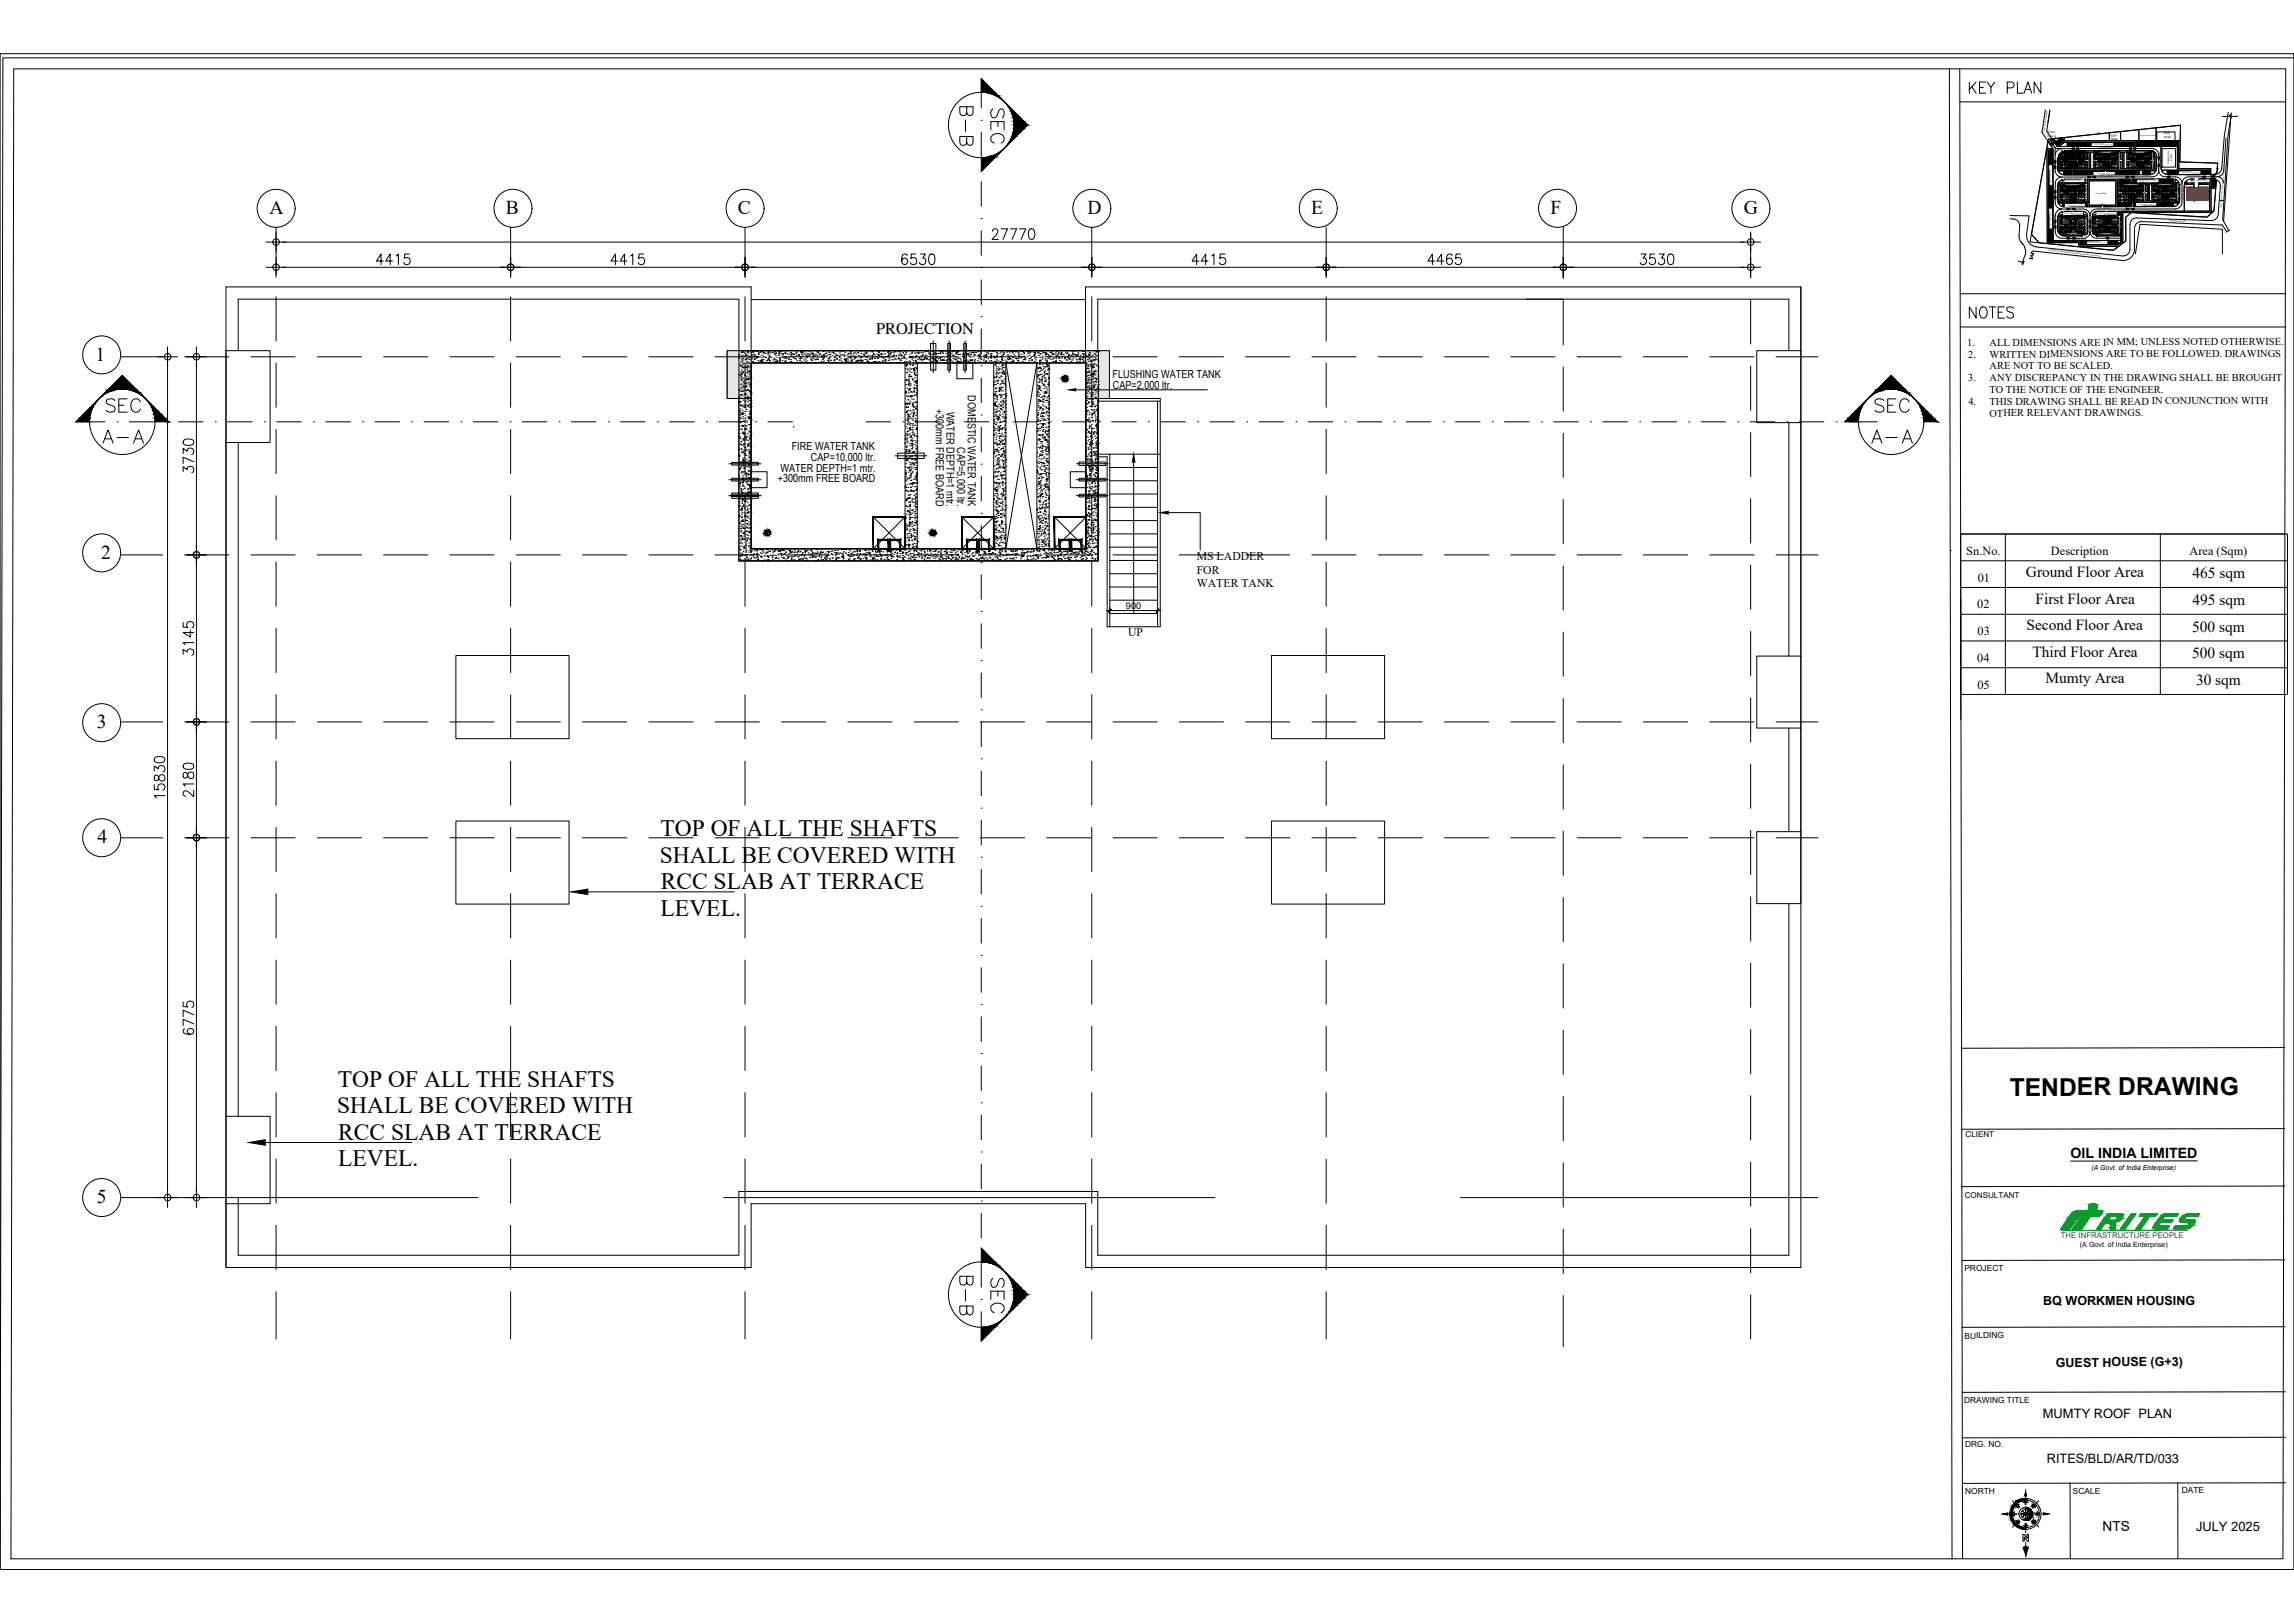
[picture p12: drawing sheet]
<svg xmlns="http://www.w3.org/2000/svg" width="594mm" height="420mm" viewBox="0 0 594 420" stroke-linecap="round" stroke-linejoin="round" font-family="sans-serif">
<defs><g id="words">
<text font-size="6.4" x="520.5" y="283.6">TENDER DRAWING</text>
<g font-size="6.2">
<text x="252.7" y="38.4" transform="rotate(-90 252.7 38.4)">B-B</text>
<text x="260.7" y="37.9" transform="rotate(-90 260.7 37.9)">SEC</text>
<text x="26.7" y="107.7">SEC</text>
<text x="484.7" y="107.7">SEC</text>
<text x="25.9" y="115.6">A-A</text>
<text x="483.9" y="115.6">A-A</text>
<text x="252.7" y="341.2" transform="rotate(-90 252.7 341.2)">B-B</text>
<text x="260.7" y="340.7" transform="rotate(-90 260.7 340.7)">SEC</text>
</g>
<g font-size="6.1">
<text x="171" y="216.5">TOP OF ALL THE SHAFTS</text>
<text x="170.8" y="223.3">SHALL BE COVERED WITH</text>
<text x="171.1" y="230.2">RCC SLAB AT TERRACE</text>
<text x="171.1" y="237.1">LEVEL.</text>
<text x="87.5" y="281.3">TOP OF ALL THE SHAFTS</text>
<text x="87.3" y="288.2">SHALL BE COVERED WITH</text>
<text x="87.6" y="295.1">RCC SLAB AT TERRACE</text>
<text x="87.6" y="302">LEVEL.</text>
</g>
<text font-size="5.6" x="509.1" y="83.2">NOTES</text>
<g font-size="5.3">
<text x="509.1" y="24.9">KEY PLAN</text>
<text x="255.9" y="62.8">27770</text>
<text x="96.7" y="69.3">4415</text>
<text x="157.2" y="69.3">4415</text>
<text x="232.7" y="69.3">6530</text>
<text x="307.8" y="69.3">4415</text>
<text x="368.8" y="69.3">4465</text>
<text x="423.9" y="69.3">3530</text>
<text x="50.8" y="123.1" transform="rotate(-90 50.8 123.1)">3730</text>
<text x="50.8" y="170.5" transform="rotate(-90 50.8 170.5)">3145</text>
<text x="43.4" y="207.3" transform="rotate(-90 43.4 207.3)">15830</text>
<text x="50.8" y="207.1" transform="rotate(-90 50.8 207.1)">2180</text>
<text x="50.8" y="268.6" transform="rotate(-90 50.8 268.6)">6775</text>
</g>
<g font-size="5.1">
<text x="69.8" y="55.4">A</text>
<text x="131" y="55.4">B</text>
<text x="191.1" y="55.4">C</text>
<text x="281.6" y="55.4">D</text>
<text x="339.6" y="55.4">E</text>
<text x="401.6" y="55.4">F</text>
<text x="451.6" y="55.4">G</text>
<text x="24.7" y="93.4">1</text>
<text x="26.2" y="144.6">2</text>
<text x="25.1" y="188.6">3</text>
<text x="25.2" y="218.4">4</text>
<text x="25.1" y="311.5">5</text>
</g>
<text font-size="4.2" x="226.9" y="86.4">PROJECTION</text>
<g font-size="4">
<text x="524.7" y="149.3">Ground Floor Area</text>
<text x="567.8" y="149.7">465 sqm</text>
<text x="527.1" y="156.2">First Floor Area</text>
<text x="567.8" y="156.6">495 sqm</text>
<text x="524.8" y="163.2">Second Floor Area</text>
<text x="567.7" y="163.5">500 sqm</text>
<text x="526.3" y="170.1">Third Floor Area</text>
<text x="567.7" y="170.4">500 sqm</text>
<text x="529.7" y="176.9">Mumty Area</text>
<text x="568.7" y="177.4">30 sqm</text>
</g>
<text font-size="3.7" x="536.2" y="299.8">OIL INDIA LIMITED</text>
<text font-size="3.6" x="544.5" y="396.4">NTS</text>
<g font-size="3.3">
<text x="529.1" y="367">MUMTY ROOF PLAN</text>
<text x="530.1" y="378.8">RITES/BLD/AR/TD/033</text>
<text x="568.7" y="396.5">JULY 2025</text>
</g>
<g font-size="3.2">
<text x="509.2" y="143.7">Sn.No.</text>
<text x="531.1" y="143.7">Description</text>
<text x="567" y="143.7">Area (Sqm)</text>
<text x="512.2" y="150.6">01</text>
<text x="512.1" y="157.5">02</text>
<text x="512.1" y="164.4">03</text>
<text x="512" y="171.3">04</text>
<text x="512.1" y="178.3">05</text>
<text x="529.1" y="337.8">BQ WORKMEN HOUSING</text>
<text x="532.4" y="353.8">GUEST HOUSE (G+3)</text>
</g>
<g font-size="3">
<text x="309.9" y="145.1">MS LADDER</text>
<text x="309.9" y="148.5">FOR</text>
<text x="309.9" y="151.9">WATER TANK</text>
<text x="292.1" y="164.8">UP</text>
</g>
<g font-size="2.9">
<text x="288.1" y="97.8">FLUSHING WATER TANK</text>
<text x="288.2" y="100.6">CAP=2,000 ltr.</text>
<text x="242.3" y="105.8" transform="rotate(90 242.3 105.8)">+300mm FREE BOARD</text>
<text x="245.1" y="106.6" transform="rotate(90 245.1 106.6)">WATER DEPTH=1 mtr.</text>
<text x="250.7" y="102.4" transform="rotate(90 250.7 102.4)">DOMESTIC WATER TANK</text>
<text x="205" y="116.6">FIRE WATER TANK</text>
<text x="210" y="119.4">CAP=10,000 ltr.</text>
<text x="247.9" y="115.8" transform="rotate(90 247.9 115.8)">CAP=5,000 ltr.</text>
<text x="201.4" y="124.9">+300mm FREE BOARD</text>
<text x="202.1" y="122.1">WATER DEPTH=1 mtr.</text>
</g>
<g font-size="2.8">
<text x="521.6" y="395">NE</text>
<text x="521.6" y="391.2">SE</text>
<text x="525.1" y="391.2">SW</text>
<text x="527.5" y="395.2" transform="rotate(-90 527.5 395.2)">NW</text>
</g>
<g font-size="2.7">
<text x="509.5" y="89.5">1.</text>
<text x="515.3" y="89.5">ALL DIMENSIONS ARE IN MM; UNLESS NOTED OTHERWISE.</text>
<text x="509.7" y="92.6">2.</text>
<text x="515.2" y="92.6">WRITTEN DIMENSIONS ARE TO BE FOLLOWED. DRAWINGS</text>
<text x="515.3" y="95.6">ARE NOT TO BE SCALED.</text>
<text x="509.7" y="98.7">3.</text>
<text x="515.2" y="101.7">TO THE NOTICE OF THE ENGINEER.</text>
<text x="515.3" y="98.7">ANY DISCREPANCY IN THE DRAWING SHALL BE BROUGHT</text>
<text x="509.8" y="104.8">4.</text>
<text x="515.2" y="107.8">OTHER RELEVANT DRAWINGS.</text>
<text x="515.2" y="104.8">THIS DRAWING SHALL BE READ IN CONJUNCTION WITH</text>
</g>
<text font-size="2.4" x="291.6" y="157.7">900</text>
<g font-size="2.2">
<text x="533.8" y="40.1">2</text>
<text x="543.7" y="61.8">4</text>
<text x="545.7" y="61.8" transform="rotate(-90 545.7 61.8)">4'</text>
<text x="549.2" y="61.8" transform="rotate(-90 549.2 61.8)">10</text>
<text x="508.7" y="329.1">PROJECT</text>
<text x="508.7" y="346.5">BUILDING</text>
<text x="508.6" y="363.2">DRAWING TITLE</text>
<text x="508.9" y="374.6">DRG. NO.</text>
<text x="508.9" y="386.8">NORTH</text>
<text x="536.8" y="386.7">SCALE</text>
<text x="565" y="386.6">DATE</text>
</g>
<g font-size="2.1">
<text x="509" y="294.5">CLIENT</text>
<text x="508.8" y="310.2">CONSULTANT</text>
</g>
<text font-size="2" fill="#009926" x="533.7" y="320.5">THE INFRASTRUCTURE PEOPLE</text>
<g font-size="1.9">
<text x="535.8" y="40.1" transform="rotate(-90 535.8 40.1)">2'</text>
<text x="536" y="39.9">5'</text>
<text x="536.5" y="39.9">6'</text>
<text x="536.8" y="39.9">7</text>
<text x="538.3" y="39.9">9'</text>
<text x="539" y="39.9">10</text>
<text x="539.8" y="41.4">D</text>
<text x="542.5" y="39.9">2</text>
<text x="543.2" y="39.9">3</text>
<text x="545.5" y="39.9" transform="rotate(-90 545.5 39.9)">4'</text>
<text x="546.2" y="39.9" transform="rotate(-90 546.2 39.9)">5'</text>
<text x="546.7" y="39.9" transform="rotate(-90 546.7 39.9)">6'</text>
<text x="548.2" y="41.4">D</text>
<text x="549" y="39.9" transform="rotate(-90 549 39.9)">10</text>
<text x="550.5" y="39.9">1</text>
<text x="553" y="39.9" transform="rotate(-90 553 39.9)">2'</text>
<text x="554.7" y="39.9" transform="rotate(-90 554.7 39.9)">5'</text>
<text x="554.7" y="39.9">8</text>
<text x="556.2" y="39.9">10</text>
<text x="557" y="40.6">B</text>
<text x="533.8" y="42.4">W4</text>
<text x="538.3" y="43.1">W2</text>
<text x="538.5" y="42.4">W4</text>
<text x="538.8" y="43.4" transform="rotate(-90 538.8 43.4)">D2</text>
<text x="539.8" y="44.4">L</text>
<text x="539.8" y="43.1">H</text>
<text x="542.2" y="42.4">W4</text>
<text x="546" y="43.1">D2</text>
<text x="546.7" y="43.1">W2</text>
<text x="547" y="42.4">W4</text>
<text x="548.2" y="42.1">F</text>
<text x="548.2" y="44.4">L</text>
<text x="548.2" y="43.1">H</text>
<text x="551" y="42.4">W4</text>
<text x="554.7" y="43.1">D2</text>
<text x="555.5" y="43.1">W2</text>
<text x="555.7" y="42.4">W4</text>
<text x="557" y="44.4">L</text>
<text x="557" y="43.1">H</text>
<text x="566.7" y="47.6">W2</text>
<text x="533.8" y="48.4">2</text>
<text x="533.8" y="50.8">W4</text>
<text x="535.5" y="48.4">4'</text>
<text x="535.8" y="48.4" transform="rotate(-90 535.8 48.4)">2'</text>
<text x="536" y="48.4">5'</text>
<text x="536.5" y="48.4">6'</text>
<text x="537.3" y="51.6">D2</text>
<text x="538.3" y="48.4">9'</text>
<text x="539" y="48.4">10</text>
<text x="539.8" y="48.9">A</text>
<text x="539.8" y="51.8">I</text>
<text x="539.8" y="51.3">H</text>
<text x="539.8" y="51.6" transform="rotate(-90 539.8 51.6)">W2</text>
<text x="540" y="50.8" transform="rotate(-90 540 50.8)">W4</text>
<text x="548.2" y="48.4">1</text>
<text x="548.7" y="50.8">W4</text>
<text x="549.2" y="48.4">2'</text>
<text x="550.5" y="48.4">4'</text>
<text x="551.2" y="48.4">5'</text>
<text x="551.7" y="48.4">6'</text>
<text x="553.5" y="48.4">9'</text>
<text x="553.5" y="51.6">W2</text>
<text x="553.5" y="50.8">W4</text>
<text x="554" y="48.4">10</text>
<text x="554" y="51.6" transform="rotate(-90 554 51.6)">D2</text>
<text x="554.7" y="48.9">A</text>
<text x="554.7" y="51.8">I</text>
<text x="554.7" y="51.3">H</text>
<text x="557" y="48.4">1</text>
<text x="557.4" y="50.8">W4</text>
<text x="559.4" y="48.4" transform="rotate(-90 559.4 48.4)">2'</text>
<text x="560.7" y="48.4" transform="rotate(-90 560.7 48.4)">4'</text>
<text x="560.7" y="48.4">7</text>
<text x="562.7" y="51.6" transform="rotate(-90 562.7 51.6)">D2</text>
<text x="563.4" y="51.3">H</text>
<text x="563.4" y="51.6" transform="rotate(-90 563.4 51.6)">W2</text>
<text x="563.7" y="50.8" transform="rotate(-90 563.7 50.8)">W4</text>
<text x="564.2" y="48.4" transform="rotate(-90 564.2 48.4)">10</text>
<text x="539.8" y="59.6">F</text>
<text x="539.8" y="57.3">L</text>
<text x="539.8" y="57.6">K</text>
<text x="548.2" y="59.6">F</text>
<text x="548.2" y="57.3">L</text>
<text x="548.2" y="57.6">K</text>
<text x="535.8" y="61.8" transform="rotate(-90 535.8 61.8)">2'</text>
<text x="536" y="61.8">5'</text>
<text x="536.5" y="61.8">6'</text>
<text x="536.8" y="61.8">7</text>
<text x="538.3" y="61.8">9'</text>
<text x="539" y="61.8">10</text>
<text x="539.8" y="60.3">C</text>
<text x="542.5" y="61.8">2</text>
<text x="542.7" y="61.8">2'</text>
<text x="546.2" y="61.8" transform="rotate(-90 546.2 61.8)">5'</text>
<text x="546.7" y="61.8" transform="rotate(-90 546.7 61.8)">6'</text>
<text x="548.2" y="61.1">A</text>
<text x="548.2" y="60.3">C</text>
<text x="548.5" y="61.8" transform="rotate(-90 548.5 61.8)">9'</text>
</g>
<text font-size="1.9" fill="#8f8f8f" x="546" y="39.9">8</text>
<g font-size="1.8">
<text x="541.7" y="302.8">(A Govt. of India Enterprise)</text>
<text x="538.6" y="322.9">(A Govt. of India Enterprise)</text>
</g>
<g font-size=".9">
<text x="530.2" y="35.5">Exit-2</text>
<text x="530.5" y="34.5">Entry</text>
</g>
<g font-size=".8">
<text x="546.7" y="35.3">STP</text>
<text x="560.4" y="34.8">ESS</text>
<text x="560.5" y="35.7">Area</text>
<text x="546.7" y="36.3">Area</text>
</g>
<g font-size=".7">
<text x="543.9" y="41.7" transform="rotate(-1 543.9 41.7)">TOWER-B</text>
<text x="552.9" y="41.5" transform="rotate(-1 552.9 41.5)">TOWER-A</text>
<text x="562.5" y="41.7" transform="rotate(-90 562.5 41.7)">Center</text>
<text x="559.3" y="43.8" transform="rotate(-90 559.3 43.8)">6 M Wide Road</text>
<text x="561.8" y="42.5" transform="rotate(-90 561.8 42.5)">Community</text>
<text x="535.5" y="50.2" transform="rotate(-1 535.5 50.2)">TOWER-F</text>
<text x="550.2" y="50.1" transform="rotate(-1 550.2 50.1)">TOWER-E</text>
<text x="559.2" y="50.1">TOWER-D</text>
<text x="535.3" y="58.8">TOWER-G</text>
<text x="543.6" y="58.7">TOWER-H</text>
<text x="535.8" y="62.1">6 M Wide Road</text>
</g>
<g font-size=".6">
<text x="529.5" y="34.1" transform="rotate(-82 529.5 34.1)">Proposed External Road</text>
<text x="543.6" y="38.4">6 M Wide Road</text>
<text x="532.1" y="44.6" transform="rotate(-90 532.1 44.6)">6 M Wide Road</text>
<text x="543.7" y="45.8">6 M Wide Road</text>
<text x="566.4" y="45.7">6 M Wide Road</text>
<text x="572.2" y="45.8">Entry Exit-1</text>
<text x="542.8" y="50.1" transform="rotate(-1 542.8 50.1)">Central Park</text>
<text x="565.6" y="52.2" transform="rotate(-90 565.6 52.2)">6 M Wide Road</text>
<text x="532.1" y="59.4" transform="rotate(-90 532.1 59.4)">6 M Wide Road</text>
<text x="541.8" y="59.7" transform="rotate(-90 541.8 59.7)">6 M Wide Road</text>
<text x="543.2" y="54">6 M Wide Road</text>
<text x="561.7" y="57.3" transform="rotate(2 561.7 57.3)">EXISTING ROAD</text>
<text x="530.3" y="64.9" transform="rotate(7 530.3 64.9)">EXTERNAL PROPOSED DIVERTED ROAD (15M ROW)</text>
</g>
<g font-size=".4">
<text x="554" y="35.1">UG Tank &amp; Pump Room</text>
<text x="536" y="41.7">TOWER-C</text>
<text x="575.3" y="53.9" transform="rotate(-85 575.3 53.9)">EXISTING ROAD TOWARDS DX HOUSING (13M ROW)</text>
</g>
<g font-size=".3">
<text x="542.3" y="37.5">COVERED PARKING -33 NOS. CARS</text>
<text x="531.2" y="47.4" transform="rotate(-90 531.2 47.4)">VISITOR PARKING -26 NOS. CARS</text>
<text x="534.9" y="46.9">COVERED PARKING -09 NOS. CARS</text>
<text x="542.7" y="45">COVERED PARKING -39 NOS. CARS</text>
<text x="554.1" y="47">COVERED PARKING -23 NOS. CARS</text>
<text x="565.1" y="44.8">VISITOR PARKING -20 NOS. CARS</text>
<text x="567.2" y="46.9">COVERED PARKING -07 NOS. CARS</text>
<text x="535" y="53.2">COVERED PARKING -11 NOS. CARS</text>
<text x="553.5" y="53">COVERED PARKING -25 NOS. CARS</text>
<text x="531.2" y="58.9" transform="rotate(-90 531.2 58.9)">COVERED PARKING -17 NOS. CARS</text>
<text x="534.5" y="55.4">COVERED PARKING -08 NOS. CARS</text>
<text x="543.2" y="55.3">COVERED PARKING -09 NOS. CARS</text>
<text x="540.8" y="62.9">COVERED PARKING -18 NOS. CARS</text>
</g>
</g></defs>
<!-- layer: PARAPET -->
<g fill="none" stroke="#000" stroke-width=".26">
<path d="M536.1 39.9v1.4v-1.4M538.2 39.9h-.5v1.4l.1-.3M544.7 39.8v1.5v-1.4M546.8 39.8h-.5v1.4M553.3 39.8v1.4v-1.3M555.5 39.8h-.5v1.4v-.3M557.2 39.6h-1.3v.2h-.4M533.9 56.4h1.2v.2h.4M533.9 56.5v1.6M533.9 58.7l.1 .7M533.9 56.5v1.5M533.9 51.9h1.2"/>
<path d="M533.9 50.3v1.5M533.9 41.9v1.6M534 42.7l-.1 .8h1.2M534 51l-.1 .8h1.3M534 58.1h.6v.6h-.6h.6M534 58h.6M534.6 58.1v.6M535.1 56.5v.2h1v1M535.6 51.6h-.4v.3M535.6 43.3h-.5v.2M535.6 56.6h.4M535.6 43.3h.4"/>
<path d="M535.6 51.6h.4M536.1 58.7v1.3M536.1 58.7h.1M536.1 58.7v1.4M536.1 56.6v1.5v-.3M536.1 48.2v1.4v-1.4M536.1 51.6v-1.4v1.4h-1v.2M536.1 43.3l-.1-1.4 .1 1.4h-1v.2M537.8 59l-.1-.3v1.4h.5M537.8 40.4v.5M537.8 56.7v1M537.8 59v.5"/>
<path d="M537.8 59.7v.3M537.8 48.8v.4M538.2 56.6h-.5v1.5l.1-.3M538.7 56.4v.2h-.4M538.7 56.4l1.2 .1h-1.2v.2h-.9M540 48h-1.3v.2h-1v1.4l.1-.3M542.5 43.5h1.2M542.5 56.5h1.3M542.5 56.5v1.5M542.5 58.7l.1 .6M542.5 41.9v1.5M542.6 56.5v1.5"/>
<path d="M542.6 58.7l.1 .6M542.6 42.7l-.1 .7M542.6 59.4l-.1 .9M542.7 58.7h.5M542.7 59.4l-.1 .9M542.7 58h.5M543.2 58v.7M543.7 56.4h-1.2M543.8 56.4v.2h.4l-.5 .1v-.2M544.2 43.3h-.5v.2M544.2 43.3h.4M544.6 56.6l-.3 .1h.4v1"/>
<path d="M544.7 42.2v1h-1v.3M544.7 42.2v-.3v1.4M544.8 56.6v1.4l-.1-.3M546.4 56.7v1M546.4 59v-.3v1.4h.5M546.4 59v.5M546.8 56.6h-.4v1.4v-.3M548.6 56.4h-1.2v.2h-.5M548.6 56.5l-2.1 .2M549 50.3l.1 1.5M549.1 51l-.1 .8h1.3M551.1 51.6h-.8v.3h-1.3"/>
<path d="M551.2 41.9v1.5M551.2 50.5v-.3v1.4M551.2 50.6v1h-1v.2M551.2 42.6l-.1 .8h1.2v-.2h.5M551.2 48.2v1.4v-1.4M552.8 43.3h-.5v.2h-1.2M552.9 43.3h.3M553.3 42.2v1h-.4M553.3 42.2v-.3v1.4M553.4 48.2h-.5v1.4M555 40.4v.5M557.7 50.2v1.6"/>
<path d="M557.7 51l-.1 .8h1.3v-.2h.4M559.4 51.6h.3M559.8 50.5v1.1h-1v.2M559.8 50.5l.1-.3v1.4M559.8 48.2v1.4v-1.4M561.5 48.7v.5M562 48.1h-.5v1.5v-.3M563.6 48.1v1.2M563.7 47.9h-1.3v.2h-.4M466.4 74.3v253.8M466.4 74.3h-185.3v16.5M533.9 60.3l.1-.8-.1 .8"/>
<path d="M544.7 60l.1-1.3v1.4M58.5 90.8h11.4v23.8h-11.4zM61.7 90.8v-13.4h129.7v13.4M194.5 90.8v-16.5h-136v253.8M284.3 90.8v-13.4h179v13.4M455 90.8h11.4v18.6h-11.4zM61.7 114.6v174.4M463.3 109.4v60.5M455 169.9h11.4v18.6h-11.4zM463.3 188.5v26.8M455 215.3h11.4v18.6h-11.4zM463.3 233.9v91.1h-179v-16.5h-92.9v16.5h-129.7v-15"/>
<path d="M58.5 289h11.4v22.6h-11.4zM194.5 311.6h86.6M194.5 311.6v16.5h-124.6M281.2 311.6v16.5h185.2"/>
</g>
<!-- layer: Arch. Column hatch -->
<g fill="#e6e6e6" stroke="#e6e6e6" stroke-width=".26">
<path d="M281.1 90.8h6.2l-6.2 12.4zM287.3 90.8l-6.2 12.4h6.2z"/>
<path d="M188.3 90.8l6.2 12.4v-12.4zM188.3 90.8l6.2 12.4h-6.2z"/>
<path d="M188.3 90.8l6.2 12.4v-12.4zM188.3 90.8l6.2 12.4h-6.2z"/>
<path d="M188.3 90.8l6.2 12.4v-12.4zM188.3 90.8l6.2 12.4h-6.2z"/>
<path d="M188.3 90.8l6.2 12.4v-12.4zM188.3 90.8l6.2 12.4h-6.2z"/>
<path d="M281.1 90.8h6.2l-6.2 12.4zM287.3 90.8l-6.2 12.4h6.2z"/>
</g>
<!-- layer: Arch. Column -->
<g fill="none" stroke="#000" stroke-width=".26">
<path d="M536.4 58.7v.5l.5-.1M536.4 49.2v.4M536.4 58.7v.4M536.5 58v-.2h.8v.2M536.5 50.2l.1 .2M536.5 57.9v.2M536.9 49.1h-.5v.5M536.9 49h.6v.6M537 49.2l.4-.1v.5M537.3 57.9v.2M537.4 50.3v.2h-.9v-.2M537.4 58.7v.5l-.4-.1"/>
<path d="M537.4 58.7v.6h-.5M545.1 40.8v.5M545.1 58.7v.4h.5M545.1 58.7v.4M545.1 41.9v.2M545.1 41.9v.2h.8v-.2M545.2 57.8v.2l-.1-.2h.9v.2M545.5 40.7l.5-.1v.6M545.5 40.8h-.5v.4M545.6 40.8l.4-.1v.5M545.9 57.8v.2M546 58.7v.5l-.4-.1"/>
<path d="M546.1 58.7v.6h-.5M551.6 49.2v.4M551.6 50.2l.1 .2M551.6 50.3v.1h.9v-.1M552 49.1h-.5v.4M552.1 49h.5v.5M552.1 49.2l.4-.2v.6M553.6 41.2v-.4l1-.1v.5M553.7 40.8v.4M554.2 40.6h.5v.6M554.6 41.9v.2h-.9l.1-.2v.1M560.2 49.1v.5"/>
<path d="M560.2 50.2v.2h.9v-.2M560.2 50.2l.1 .2M560.7 49.1h-.6v.4M560.7 49h.5v.5M560.7 49.1l.4-.1v.6M188.3 90.8h6.2v12.4h-6.2zM281.1 90.8h6.2v12.4h-6.2z"/>
</g>
<!-- layer: WALL -->
<path d="M281.1 103.2v38.9M284.3 103.2v42" fill="none" stroke="#000" stroke-width=".27"/>
<g fill="none" stroke="#000" stroke-width=".36">
<path d="M535.9 41.2v.1M535.9 41.2h.2M536.1 41.9h.1M536.4 40.8v.5M536.5 41.9v.2h.4M536.5 42.1h.3M536.6 41.2v.1M536.9 41.2v-.5h.5v.6M536.9 40.8h-.5v.5h.2M537 40.8v.5v-.6h.4v.6M194.5 94h86.6M194.5 90.8h86.6"/>
<path d="M191.4 145.2h92.9M194.5 142.1h86.6"/>
</g>
<!-- layer: Arch. Brick Wall -->
<path d="M191.4 92.4v52.8M194.5 103.2v38.9" fill="none" stroke="#000" stroke-width=".26"/>
<!-- layer: PL-WATER TANK -->
<g fill="none" stroke="#000" stroke-width=".26">
<path d="M191.4 90.8h93.1v54.4h-93.1zM191.4 96.8h.1M191.4 92l.1-.1v.2l-.1-.1M191.4 92.7l.1-.2zM191.5 94.3h.1M191.7 97.1l.1-.1v.2zM191.7 97.9h.1M191.7 97.3h.1M191.7 99.6h.1M191.8 96.3h.1M191.8 94.8l.1-.2 .1 .2zM191.9 99.4h.1"/>
<path d="M191.9 93.6h.1M191.9 98.5h.1M191.9 92.3h.1M191.9 97.6h.1M191.9 91.3h.1M192 96.6h.1M192 95.7h.1M192 94.8h.1M192 93.9h.1M192.1 93h.1M192.1 98.2h.1M192.1 91.1h.1"/>
<path d="M192.1 92.1h.1M192.2 91.2h.1M192.2 93.3h.1M192.3 96.5h.1M192.3 94.4h.1M192.3 97.9h.1M192.3 90.9h.1M192.3 96.7v.2l-.1-.1zM192.3 95.1l.2-.1v.2zM192.4 92.8h.1M192.4 96.3h.1M192.4 99.7h.1"/>
<path d="M192.4 92.2h.1M192.5 96.2h.1M192.5 94h.1M192.5 95.2h.1M192.6 91.2h.1M192.6 99.3h.1M192.7 98.7l-.2 .2zM192.8 97.2h.1M192.8 95.1h.1M192.8 96.9h.1M192.9 95h.1M192.9 98.5h.1"/>
<path d="M192.9 92.2h.1M192.9 91.5h.1M193 90.8h.1M193 93.1l.2-.1-.1 .2zM193 92l.2-.2v.3l-.2-.1M193.1 99.1h.1M193.1 90.8h-.1M193.2 95.1h.1M193.2 97.9h.1M193.2 94.1h.1M193.2 99.7h.1M193.2 99.2h.1"/>
<path d="M193.3 98.3h.1M193.3 98.2l.2-.1-.1 .2zM193.3 97.4h.1M193.3 96.5h.1M193.3 93.7h.1M193.4 95.2l.2-.3v.3h-.3M193.4 95.6h.1M193.4 94.6h.1M193.4 93.7h.1M193.5 92.8h.1M193.5 92.7v.2h-.1zM193.5 91.9h.1"/>
<path d="M193.5 96.1h.1M193.5 91h.1M193.5 91.2h.1M193.7 91.1h.1M193.7 91.1l.1-.1v.2zM193.7 96.5h.1M193.7 99h.1M193.7 94.9l.2-.1zM193.8 98h.1M193.9 92.3h.1M193.9 94.1h.1M193.9 97.6h.1"/>
<path d="M193.9 94h.1M193.9 98.1l-.2 .2 .3 .1-.1-.3M194 93.1h.1M194 99.5h.1M194 96.2l.1-.1zM194 92.5h.1M194 96h.1M194.1 100h.1M194.1 99.4h.1M194.2 95h.1M194.3 95.1h.1M194.3 96.9v.1h-.2z"/>
<path d="M194.3 96.9h.1M194.4 90.9h.1M194.5 97.9h.1M194.5 94h39.9v48.1h-39.9zM194.5 91.3h.1M194.5 94v48.1M194.6 93h.1M194.7 92h.1M194.8 93.7h.1M194.9 93.5h.1M194.9 92.6h.1M194.9 91.7h.1"/>
<path d="M194.9 93.9h.1M195 90.8h.1M195 91.2h.1M195.1 90.8v.2h-.1zM195.3 92.2l.2-.1-.1 .2zM195.3 92.3h.1M195.4 91.9h.1M195.4 90.9h.1M195.5 92.9v.2h-.2zM195.5 93.9h.1M195.6 92.2h.1M195.7 92.8h.1"/>
<path d="M195.9 90.9h.1M195.9 92.5l.2-.2 .1 .2h-.3M196.1 90.8h.1M196.1 91h.1M196.3 93.3h.1M196.3 93.8h.1M196.3 92.4h.1M196.3 91.5h.1M196.4 91.7h.1M196.5 91.3h.1M196.7 93.7h.1M196.8 92.4h.1"/>
<path d="M196.9 93.3l.2-.1v.2zM197.1 93.6h.1M197.1 91v.2l-.2-.1zM197.2 92h.1M197.3 93.2l.2-.1v.1zM197.4 93.6h.1M197.4 91h.1M197.4 92.6h.1M197.6 91.3l.2-.1zM197.7 93.1h.1M197.7 92.3h.1M197.7 91.3h.1"/>
<path d="M197.8 93.9h.1M197.9 91.4h.1M198.1 92.5h.1M198.1 91.5h.1M198.3 92.5h.1M198.4 93.4h.1M198.7 93.3h.1M198.8 91.7h.1M198.8 91.4h.1M198.8 91.1h.1M198.8 92.9l.3 .1M198.9 92.9l.2-.2v.3"/>
<path d="M198.9 91.3l.1-.1zM199.1 93.9h.1M199.1 93h.1M199.1 92h.1M199.1 92.4h.1M199.2 91.1h.1M199.2 93.9h.1M199.2 92.4l.2-.1zM199.3 93.4l.1-.2 .1 .2zM199.3 93.9h.1M199.4 91.4h.1M199.8 92.5h.1"/>
<path d="M199.9 91.3h.1M200.1 93.2h.1M200.3 91.1h.1M200.3 93h.1M200.4 91.4h.1M200.5 93.7h.1M200.5 92.8h.1M200.5 91.8h.1M200.6 90.9h.1M200.8 93.1h.1M200.9 91.5h.1M200.9 92.1h.1"/>
<path d="M200.9 93.5l.2-.1zM201 93.7h.1M201 91.3v.2h-.1zM201.2 92.6h.1M201.3 93.6l.1-.2zM201.6 91.5l.2-.1-.1 .2zM201.6 92h.1M201.6 91.1h.1M201.8 91.2h.1M201.9 93.5h.1M201.9 93h.1M201.9 92.8h.1"/>
<path d="M201.9 92.6h.1M201.9 91.7h.1M202 91.1h.1M202 93.1v.3h-.2zM202.3 91h.1M202.3 91.6h.1M202.5 93.4h.1M202.6 91.9h.1M202.7 92.6h.1M202.8 91.7l.2-.2v.2zM202.9 93.8h.1M203.2 92.6l.2-.1-.1 .2z"/>
<path d="M203.2 91.2h.1M203.3 93.3h.1M203.3 92.4h.1M203.3 90.8h.1M203.4 93.6v.1h-.2zM203.4 91.5h.1M203.5 92.5h.1M203.6 93.7h.1M203.6 92.8h.1M203.6 90.8h.1M203.8 91.6h.1M204.2 92.7h.1"/>
<path d="M204.2 93.1h.1M204.3 92.7h.1M204.3 91.7h.1M204.6 93.6h.1M204.7 91.3h.1M204.7 93.1h.1M204.7 92.2h.1M204.8 91.3h.1M204.8 91.8l.2-.1v.2zM204.8 93.7h.2v.1zM204.9 93.6l.1 .3h-.3M205 93.6l-.3 .2"/>
<path d="M205 91.6h.1M205.1 92.2h.1M205.2 93.9l.1-.2 .1 .2zM205.3 91.7h.1M205.3 92.5h.1M205.5 91.7h.2l-.1 .1zM205.6 92.8h.1M205.8 92.8h.1M206.1 93.8h.1M206.1 91.4h.1M206.1 92.9h.1M206.1 92h.1"/>
<path d="M206.2 91.1h.1M206.2 91.4h.1M206.4 93.4h.1M206.7 92h.1M206.8 91.7h.1M206.8 92l.1-.1zM206.8 93.8h.1M207.1 93.3h.1M207.1 92.3h.1M207.1 92.8h.1M207.1 92.8h.3l-.1 .1zM207.3 91.1l.2-.2v.3z"/>
<path d="M207.3 93.9v.1M207.4 92.5h.1M207.5 93.6h.1M207.5 92.7h.1M207.6 91.8h.1M207.6 90.9h.1M207.6 91.4h.1M207.8 92.2h.1M207.8 91.2h.1M207.8 90.8h.2zM208.1 93.1h.1M208.2 91.8h.1"/>
<path d="M208.3 91.7h.1M208.4 93.5h.1M208.5 91.1h.1M208.5 92.9h.1M208.8 92.1h.1M208.8 94h.2M208.9 92l-.1 .2 .1-.2M208.9 93.4h.1M208.9 92.5h.1M209 91.6h.1M209 92.3h.1M209.1 91.5h.1"/>
<path d="M209.4 92l.3-.1zM209.5 91h.1M209.7 91.9h.1M209.8 93.9h.1M209.8 92.9h.1M209.9 91.4h.1M210 92.9h.1M210 93.2h.1M210.3 93.3h.1M210.3 92.3h.1M210.4 91.4h.1M210.5 91.4l-.2 .2 .2 .1-.1-.3"/>
<path d="M210.5 92.8h.1M210.6 91.9h.1M210.6 92h.1M210.6 91.6h.1M210.8 93.8h.1M210.9 92.2v.2h-.2zM211.1 93.1l.2-.1zM211.1 91.9h.1M211.2 91.7h.1M211.5 93h.1M211.5 91.1h.1M211.6 92.7h.1"/>
<path d="M211.6 93h.1M211.7 93.1h.1M211.7 92.1h.1M211.8 91.2h.1M211.8 91.1l.2-.1-.1 .2zM212 91.6h.1M212.2 91.7h.1M212.3 91.6h.1M212.6 93.6h.1M212.6 92h.1M212.7 92.5l.2-.1v.1zM213 93.1h.1"/>
<path d="M213.1 93.8h.1M213.1 92.9h.1M213.1 90.8h.1M213.2 92h.1M213.2 91h.1M213.2 92.7h.1M213.3 93.5h.1M213.3 92.5h.1M213.4 91.9v.2h-.2M213.4 91.8l-.2 .3M213.4 92.2l.2-.1-.1 .2zM213.5 91.7h.1"/>
<path d="M213.8 91.4h.1M214 92.4h.1M214 91.4h.1M214.1 92h.1M214.3 93.3h.1M214.4 93.1h.1M214.5 93.6h.1M214.5 92.7h.1M214.6 91.8h.1M214.6 90.8h.1M214.7 92.7l.1-.2 .1 .2zM214.7 91.3h.1"/>
<path d="M214.8 92.4h.1M215 91.7h.1M215 92.3h.1M215 93.3l.2-.1v.2zM215.4 91.2h.1M215.5 92.1h.1M215.7 91.3l.2-.1-.1 .2zM215.8 91.2h.1M215.9 93.4h.1M215.9 93.2h.1M216 92.5h.1M216 91.6h.1"/>
<path d="M216.1 93.1h.1M216.1 92.5l.2-.2v.3zM216.3 90.8h.1M216.3 93.8h.1M216.4 92.1h.1M216.4 91.8h.1M216.7 92.9l.1-.2zM216.7 93h.1M216.8 92h.1M217 90.9h.1M217 92.2h.1M217.3 93.2h.1"/>
<path d="M217.4 92.3h.1M217.4 93.3h.1M217.4 92.4l.1-.1v.2zM217.4 91.4h.1M217.5 91.9h.1M217.5 90.9h.1M217.8 92.9h.1M217.9 91.9h.1M217.9 93.5h.1M218 91.9h.1M218.2 90.8h.1M218.2 91l.2-.2v.2z"/>
<path d="M218.5 91.8h.1M218.5 92.2h.1M218.7 93h.1M218.7 92.1h.1M218.8 92.9v.2h-.2zM218.8 91.2h.1M218.8 93.7h.1M218.8 93.3h.1M219 93.5l.2-.1zM219 93l.3-.2v.2zM219.4 91.9h.1M219.5 93.7h.1"/>
<path d="M219.5 92.6h.1M219.5 93.2h.1M219.6 91.6h.1M219.7 91.5l.2-.1-.1 .2zM220 92.3h.1M220.1 93.7h.1M220.1 92.8h.1M220.2 91.9h.1M220.2 93.8h.1M220.2 91h.1M220.2 92.5h.1M220.2 91.1l.2-.1v.2z"/>
<path d="M220.2 91.6h.1M220.3 93.4h.1M220.5 93.5h.1M220.6 93.2l.1-.1 .1 .1zM220.8 92h.1M220.9 91.5h.1M221.1 92.9h.1M221.2 92.4h.1M221.2 91.3h.1M221.3 92.6l.2-.1zM221.4 92.4h.1M221.5 93.5h.1"/>
<path d="M221.6 92.6h.1M221.6 91.7h.1M221.6 90.8h.1M221.8 93.4h.1M221.8 93.5h.1M222 91.3h.1M222.2 91.3l.1-.1zM222.2 93.2v.3l-.2-.1zM222.2 93.3h.1M222.3 92h.1M222.6 93.4l.1-.2 .1 .2zM222.7 92.7h.1"/>
<path d="M222.8 91h.1M222.9 93.4h.1M222.9 92.4h.1M222.9 93.2h.1M223 92.5h.1M223 92.2h.1M223 93.7h.1zM223 91.5h.1M223.2 93.5h.1M223.4 93.3h.1M223.6 91.7h.2v.1zM223.7 92.1h.1"/>
<path d="M223.7 91.1h.1M223.8 92.1h.1M224 93.1h.1M224.3 91.3v.2h-.1zM224.3 93.1h.1M224.3 92.4h.1M224.4 92.3h.1M224.4 92.5h.1M224.4 91.3h.1M224.4 91h.1M224.5 90.8h.3M224.7 93.4v.2h-.2z"/>
<path d="M224.7 92h.1M224.7 93.6h.1M225 93.9h.1M225 93h.1M225.1 94l-.2-.1 .2-.2v.3M225.3 92.2h.1M225.3 92.8h.2l-.1 .1zM225.4 90.9h.1M225.7 93.8h.1M225.7 93.9h.1M225.7 92.8h.1M225.7 93h.1"/>
<path d="M225.8 92h.1M225.8 91.1h.1M225.8 92.5h.1M225.9 92.1h.1M226.1 90.8h-.2h.2M226.2 93.6h.1M226.3 91.5v.2h-.2zM226.4 92.7h.1M226.4 91.7h.1M226.6 92.7h.1M226.7 93.7l-.1-.1-.1 .1h.2M226.7 93.7h.1"/>
<path d="M226.7 92.3h.1M226.9 94h.2M227.1 93.7h.1M227.1 91.7h.1M227.1 92.8h.1M227.2 91.9h.1M227.2 91h.1M227.3 90.8h.1M227.3 92.6h.1M227.4 92.6h.1M227.5 91.2l.2-.2v.3zM227.5 91.8h.1"/>
<path d="M227.6 92l.2-.1zM227.6 93.7h.1M228.1 91.8l.2-.1v.2zM228.2 91.5h.1M228.2 92.3h.1M228.2 92.5h.1M228.5 93.4h.1M228.6 93.5h.1M228.6 92.6h.1M228.6 91.7h.1M228.6 93.7v.2h-.1zM228.7 90.9h.1"/>
<path d="M228.8 92.7h.1M229.1 93.7h.1M229.2 93.4h.1M229.2 91.6h.1M229.2 92.4h.1M229.2 93.1l.2-.1zM229.7 92.4h.1M229.8 92.2h.1M229.9 92.3h.1M229.9 91.3h.1M229.9 91.1l.2-.1zM230 93.3h.1"/>
<path d="M230 92.4h.1M230 91.5h.1M230.1 92l.1-.1 .1 .1zM230.2 93.2h.1M230.2 91h.1M230.2 92.7h.1M230.6 91.2h.1M230.6 93.8h.1M230.6 93.9v.1M230.6 91.4l-.2 .3h.2v-.2M230.7 91.3h.1M230.9 93.1h.1"/>
<path d="M230.9 92.1h.1M231.1 92.4h.1M231.3 93.1h.1M231.4 92.2h.1M231.4 91.3h.1M231.4 91.9h.1M231.5 92.2l.2-.1zM231.6 91.1h.1M231.7 92.8h.1M231.9 93h.1M232.1 93.9h.1M232.1 92.2l.1-.2z"/>
<path d="M232.4 91h.1M232.5 92.8h.1M232.6 92.5h.1M232.6 92.9h.1M232.6 91.9h.1M232.7 93.8h.1M232.8 92.9h.1M232.8 92h.1M232.8 91.1h.1M232.9 93.8h.1M233 91.6h.1M233.1 91.1h.1"/>
<path d="M233.2 92.8h.1M233.2 93.3l.2-.1-.1 .2zM233.3 91.8h.1M233.4 90.8h.1M233.5 91.9l.1 .3-.3-.1M233.6 91.9l-.2 .2M233.7 92.8h.1M233.8 91.3l.2-.1v.2zM234.1 92.5h.1M234.1 92.6h.1M234.1 93.7h.1M234.2 92.2v.2h-.2z"/>
<path d="M234.2 92.7h.1M234.2 91.8h.1M234.2 90.9h.1M234.4 91.7h.1M234.4 95.4h.1M234.5 99.6h.1M234.5 98.6h.1M234.5 94.3l-.1 .1zM234.6 91.1h.1M234.6 94.8h.1M234.6 98.3h.1M234.6 94.6h.1"/>
<path d="M234.6 91.4h.1M234.7 92.9h.1M234.7 93.6h.1M234.8 94.4l.2-.1v.2zM234.8 98.3h.1M234.9 96.3l-.1 .2zM235 95.6h.1M235 94h.1M235 95.8h.1M235.1 99.5l.2-.1v.2zM235.2 98.6l.1-.2v.2zM235.2 98.5h.1"/>
<path d="M235.3 97.5h.1M235.3 99.9h.1M235.3 99h.1M235.4 98.1h.1M235.4 93.5h.1M235.4 96.9h.1M235.4 97.1h.1M235.4 92.5h.1M235.4 98.7h.1M235.4 96.2h.1M235.5 95.3h.1M235.5 94.4h.1"/>
<path d="M235.5 99.5h.1M235.5 92.6h.1M235.6 93.5h.1M235.6 94h.1M235.6 97.4h.1M235.6 92.5h.1M235.6 91.7h.1M235.6 99.3h.1M235.7 92.3l-.1 .2M235.7 92.3l-.2 .1 .1 .1M235.7 94.5h.1M235.7 92.3h.1"/>
<path d="M235.7 95.8h.1M235.8 99.7h.1M235.8 97.5l.2-.1zM235.9 95.5h.1M235.9 97.4h.1M236 96.4h.1M236 92.5l.1-.1 .1 .1zM236.1 91.2h.1M236.1 92.4h.1M236.1 91.4h.1M236.1 93h.1M236.2 91.1h.1"/>
<path d="M236.2 94.6h.1M236.2 98h.1M236.2 98.4h.1M236.3 98.4h.1M236.4 93.4h.1M236.4 94.1h.1M236.4 95.5l.3-.1-.1 .2zM236.5 92.4v.2h-.2M236.5 95.8h.1M236.5 94.4l-.1 .2zM236.5 92.3l-.2 .3M236.7 96.3h.1"/>
<path d="M236.7 95.3h.1M236.7 99.7h.1M236.8 98.8h.1M236.8 97.8h.1M236.8 91.4h.1M236.8 96.9h.1M236.9 96h.1M236.9 98.7h.1M236.9 95.5l-.2 .2 .2 .1-.1-.3M236.9 95.1h.1M236.9 96.5l-.1 .2zM236.9 94.2h.1"/>
<path d="M237 93.3h.1M237 92.3h.1M237 97.3h.1M237 92.7h.1M237 91.4h.1M237.1 92.3h.1M237.1 97.2h.1M237.1 98.7l.2-.1zM237.1 93.5l.2-.1v.2zM237.2 93.7h.1M237.2 98.7l.1 .2h-.3M237.2 98.6l-.2 .2"/>
<path d="M237.2 99.8h.1M237.3 99.2h.1M237.3 92h.1M237.3 95.5h.1M237.3 99h.1M237.4 95.2h.1M237.4 95.5h.1M237.4 94.3h.1M237.5 91.3h.1M237.6 94h19.8l-.1 48.1h-19.7zM237.6 98.6v.1M237.6 93h.1"/>
<path d="M237.8 91.5l.2-.1-.1 .2zM237.8 90.8h.1M237.9 91.2h.1M238.1 92.5l-.1 .2h.2l-.1-.2M238.2 93.2h.1M238.4 93.1h.1M238.4 92.2h.1M238.5 91.2h.1M238.5 92.7h.1M238.8 93.4h.1M238.8 93.1h.1M238.9 92.1h.1"/>
<path d="M238.9 91.7h.1M239 91.3h.1M239 93.1h.1M239.2 93l.2-.2v.3zM239.4 92.6l.2-.1zM239.6 92h.1M239.6 90.8h.1M239.6 91h.1M239.7 93.8h.1M239.8 92.9h.1M239.8 92h.1M239.8 91.1h.1"/>
<path d="M239.9 92.9h.1M239.9 92.8h.1M240.1 92.7l-.2 .2zM240.3 90.9h.1M240.4 93.1h.1M240.5 91.4h.1M240.5 91.5h.1M240.5 93.2h.1M240.6 91.9h.1M240.9 93.8h.1M241 93.7h.1M241.1 93.7h.2z"/>
<path d="M241.2 93.6h.1M241.2 92.7h.1M241.2 91.8h.1M241.3 90.8h.1M241.4 92.8h.1M241.6 93.7h.1M241.6 92.7h.1M241.7 90.8v.2h-.2zM241.7 91.7h.2v.1zM241.9 91.4h.1M242 93.2h.1M242 92.8h.1"/>
<path d="M242 92.9l-.1 .2zM242.1 91.2h.1M242.2 93.5l.2-.2v.2zM242.3 92.6h.1M242.3 91.6h.1M242.6 93.4h.1M242.6 92.5h.1M242.6 93.6h.1M242.6 91.6h.1M242.9 92.9h.1M243 91.5h.1M243.3 92.5h.1"/>
<path d="M243.4 92.8h.2l-.1 .1zM243.4 91.5h.1M243.4 93.3h.1M243.5 91.1l.2-.1v.2zM243.6 92.6h.1M243.7 90.9h.1M244 93.2h.1M244 92.3h.1M244 93.1v.1h-.1zM244 91.4h.1M244.1 91.4h.1M244.2 90.8h-.2h.3"/>
<path d="M244.2 93.2h.1M244.3 93.3h.1M244.3 93h.1M244.9 91.6h.1M244.9 93.4h.1M244.9 90.8h-.1M245 93.2h.1M245 94h.2M245.1 92.3h.1M245.1 94l.2-.3v.3M245.2 92.3h.1M245.4 93h.1"/>
<path d="M245.4 92.1h.1M245.4 91.2h.1M245.5 91.3l.1-.1 .1 .2zM245.7 92l.2-.1-.1 .1zM245.7 92.2h.1M245.8 91.2h.1M245.8 93h.1M245.8 92.9h.1M246 93.2v.2h-.1zM246.1 93.1h.1M246.3 91.6h.1M246.4 93.4h.1"/>
<path d="M246.5 91.1h.1M246.8 93.7h.1M246.8 92h.1M246.8 92.8h.1M246.8 91.9h.1M246.9 91h.1M246.9 93.9h.1M247.3 93.1h.1M247.3 93.1l.2-.1v.1zM247.4 92.6h.1M247.5 91.5l.1-.1zM247.5 90.9h.1"/>
<path d="M247.8 93.9h.1M247.8 92.9h.1M247.8 91.7h.1M247.8 93.5h.1M247.9 91v.3h-.2zM248 93.6h-.2l.2-.2v.2M248 91.1l.2-.1zM248.2 93.6h.1M248.2 92.7h.1M248.2 91.7h.1M248.3 90.8h.1M248.4 91.7h.1"/>
<path d="M248.5 92.8h.1M248.5 93.6h.1M248.5 91.8h.1M248.7 93.2h.1M248.8 93.7h.1M249 92.3h.1M249.2 91.7h.1M249.3 91.8h.1M249.3 93.5h.1M249.5 92.6h.1M249.5 91.5l.1 .2h-.2l.2-.2M249.6 93.4h.1"/>
<path d="M249.6 92.5h.1M249.6 92.2l.2-.1zM249.7 91.5h.1M249.9 93.6l-.1 .1zM250 91.5h.1M250.1 93.3h.1M250.2 93.2h.1M250.3 91.6h.1M250.6 93.5h.1M250.6 91.7l.2-.2v.3zM250.7 92.1h.1M250.7 91.8h.1"/>
<path d="M250.8 93.6h.1M251 93.2h.1M251 92.3h.1M251.1 91.4h.1M251.2 93.4h.1M251.3 92.4h.1M251.4 93.4l-.1-.1 .2-.1-.1 .2M251.5 91.7l.1 .2-.2-.1zM251.6 91.2h.1M251.7 93.3h.1M251.7 93h.1M251.8 93.9l.1-.2v.2"/>
<path d="M251.9 90.8h.1M252 92.3h.1M252 91.3l.1-.1v.2zM252 91.3h.1M252.2 91.9h.1M252.2 91.8h.1M252.3 93.7h.1M252.3 93.3h.1M252.4 93.9h.1M252.4 93h.1M252.4 92.1h.1M252.4 91.2h.1"/>
<path d="M252.7 91.2h.1M253 92.2h.1M253.1 93.4h.1M253.2 90.9h.1M253.3 92.8h.1M253.3 90.8h.1M253.5 91.9v.1h-.1zM253.6 92.4l.2-.1-.1 .2zM253.7 92h.1M253.7 91.1h.1M253.7 93.7h.1M253.7 92l.1 .2h-.3"/>
<path d="M253.8 92l-.3 .2M253.8 93.7h.1M253.8 92.8h.1M253.9 91.9h.1M253.9 91.5h.1M253.9 91h.1M253.9 93.9v.1M254 93.1h.1M254.6 93.4h.1M254.7 93h.1M254.7 92h.1M254.8 90.9h.1"/>
<path d="M254.9 92.5h.1M255 93.9h.1M255.1 92h.1M255.2 93.5h.1M255.2 93.8h.1M255.2 92.6h.1M255.3 91.7h.1M255.3 93.5l.1-.1v.2zM255.4 91.9h.1M255.5 90.9h.1M255.5 91.2h.1M255.5 92l-.2 .2z"/>
<path d="M255.8 92.8h.1M255.9 91.5l.2-.1v.2zM256.1 93.5h.1M256.2 90.8h.1M256.3 91h.1M256.4 93.9h.1M256.5 91.7h.1M256.5 92.2h.1M256.6 93.3h.1M256.6 92.4h.1M256.6 92.1h.1M256.7 92.4v.3l-.2-.1"/>
<path d="M256.7 91.5h.1M256.7 93.8h.1M256.7 92.4l-.2 .2M256.8 93.7h.1M257.1 91h.1M257.3 97.6h.1M257.3 98.7v.2M257.3 99.6h.1M257.4 99.6l-.1 .2M257.4 97.8h.1M257.4 99.6h.1M257.4 92.2l-.1 .2z"/>
<path d="M257.5 93.6h.1M257.5 92.6h.1M257.6 93.5h.1M257.6 92.6l.1-.1v.2zM257.6 99.5h.1M257.7 91.1h.1M257.8 99.5h.1M257.8 94.5h.1M257.8 98.6h.1M257.8 94.3l-.1 .1zM257.9 97.7h.1M257.9 97.7l.1-.1v.2z"/>
<path d="M257.9 96.8h.1M257.9 95.9h.1M257.9 95h.1M257.9 96.4h.1M258 94h.1M258 97.1h.1M258 93.1h.1M258 93.6h.1M258 92.2h.1M258 97.5h.1M258.1 91.3h.1M258.1 96.5h.1"/>
<path d="M258.1 92.1h.1M258.1 91.9h.1M258.1 95.4h.1M258.1 98.9h.1M258.1 93.9h.1M258.2 92.5h.1M258.2 91.5h.1M258.2 96.3v.2h-.1zM258.3 99.3h.1M258.3 98.4h.1M258.5 95h.1M258.5 98.6l.1-.2v.2z"/>
<path d="M258.5 93.4h.1M258.5 96.8h.1M258.5 95.7l.2-.1v.2zM258.6 97.7h.1M258.7 94.2h.1M258.8 96.4h.1M258.8 95.4h.1M258.8 97.9h.1M258.9 91.4h.1M258.9 99.6h.1M259 93.6h.1M259.1 97.3h.1"/>
<path d="M259.2 99.3h.1M259.2 91.1h.1M259.2 93.7l.2-.1-.1 .2zM259.2 98.4h.1M259.2 92.4h.1M259.3 97.5h.1M259.3 96.6h.1M259.3 95.7h.1M259.4 94.8h.1M259.4 99.3h.1M259.4 93.9h.1M259.4 92.9h.1"/>
<path d="M259.4 96.5h.1M259.4 92.4v.1h-.1zM259.4 92h.1M259.5 95.3h.1M259.5 91.1h.1M259.5 94.3h.1M259.5 98.8l.2-.1zM259.6 92.2h.1M259.6 92.9v.2h-.2M259.6 94h.1M259.6 93.3h.1M259.6 96.8h.1"/>
<path d="M259.6 92.8l-.2 .3M259.7 91.7h.1M259.7 95.2h.1M259.7 98.6h.1M259.8 96.3h.1M259.8 99.3h.1M259.8 94.4l-.1 .2zM259.9 91.7h.2zM260 91.3h.1M260 95.1h.1M260 96l-.2 .2 .2 .1v-.3M260 96.8h.1"/>
<path d="M260 99.2h.1M260 96.7l.2-.2zM260.1 98.2h.1M260.1 90.8h.1M260.2 96.8l.2-.1-.1 .2zM260.2 94.2h.1M260.3 93.2h.1M260.3 93.9h.1M260.3 97.4h.1M260.3 97.9h.1M260.3 99.1l-.2 .2M260.3 99.2l.1 .2h-.3"/>
<path d="M260.4 99.7h.1M260.4 98.7h.1M260.5 98.6l-.1 .1M260.5 94l8 48.1M260.5 93.7h.1M260.5 94h8M260.5 94v48.1M260.7 91.2h.1M260.8 93.7h.1M260.8 92.8h.1M260.8 91.9h.1M260.9 90.9h.1"/>
<path d="M260.9 93.1h.1M261 92.1h.1M261 92.3h.1M261.2 93h.1M261.3 91.4h.1M261.4 92.5v.2h-.1zM261.5 92.8h.2v.1zM261.6 90.8h.1M261.7 92h.1M261.7 91.1h.1M261.9 93.6h.1M262 93h.1"/>
<path d="M262 93.7h.1M262.1 91.2h.1M262.2 93.5h.1M262.3 92.5h.1M262.3 91.7h.1M262.3 90.8h-.1h.2M262.4 91h.1M262.5 92.3h.1M262.6 93.3v.3l-.3-.1zM262.7 91.9h.1M262.8 92.8h.1M262.9 90.8h.1"/>
<path d="M262.9 91.1h.1M263 93.9h.1M263 90.9h.1M263.2 93.9l.1 .1M263.2 93.9v.1M263.4 92.7l-.2 .2zM263.4 90.8h.1M263.4 93.8h.1M263.5 93.4h.1M263.6 93.3h.1M263.6 91.3h.1M263.7 92.4h.1"/>
<path d="M263.7 93.7h.1M263.7 91.4h.1M263.7 92.8h.1M263.8 92l.2-.1v.1zM264 92.4h.1M264.4 92.7h.1M264.4 92.5h.1M264.4 91.7h.1M264.5 91h.1M264.5 90.8h.1M264.7 93.6h.1M264.9 93.8h.1"/>
<path d="M264.9 90.8l.1 .2h-.2zM265 90.8h-.1M265 93.1h.1M265 92.2h.1M265.1 91.3h.1M265.1 93.1h.1M265.1 91.4h.1M265.1 91.6h.1M265.1 90.8l-.2 .1M265.3 94l.2-.2v.2M265.3 92.9l-.1 .2zM265.4 92.5h.1"/>
<path d="M265.4 92.4h.1M265.5 93.1l.2-.1-.1 .1zM266 91.1h.1M266 92.2h.1M266.1 91.1l.2-.1zM266.2 91.4h.1M266.4 93.9h.1M266.4 93.8h.1M266.4 92.9h.1M266.4 93.4h.1M266.5 92h.1M266.5 91.1h.1"/>
<path d="M266.6 91.4h.1M266.7 92.8h.1M266.9 92.5h.1M266.9 91v.2l-.1-.1zM267.1 93.3h.1M267.2 92.3h.1M267.3 93.1l-.1 .1zM267.4 91.1h.1M267.6 91.9h.1M267.7 93.8h.1M267.8 92.2l.2-.1zM267.8 93.6h.1"/>
<path d="M267.8 92.7h.1M267.8 92.2h.1M267.9 91.8h.1M267.9 90.9h.1M267.9 91.2h.1M268 91.5h.1M268.1 91.1v.3l-.3-.1zM268.2 93.2h.1M268.3 92.5h.1M268.4 92.6h.1M268.5 94v48.1M268.5 94l-8 48.1"/>
<path d="M268.6 91.1h.1M268.6 99.7h.1M268.7 97h.1M268.7 95.4h.1M268.7 95.3l.2-.1v.2zM268.8 97.4v.2h-.2M268.8 97.4l-.2 .2M268.8 97.2h.1M268.9 92.1h.1M268.9 91.2v.2l-.1-.1zM268.9 91.2h.1M269 99.8h.1"/>
<path d="M269 98.9h.1M269 100h.1M269 98h.1M269 99h.1M269.1 97.1h.1M269.1 96.2h.1M269.1 95.3h.1M269.1 98.3h.1M269.2 94.3h.1M269.2 95h.1M269.2 93.4h.1M269.2 94h.1"/>
<path d="M269.2 91.7h.1M269.2 95.1h.1M269.2 98.6h.1M269.3 92.5h.1M269.3 91.6h.1M269.3 94h.1M269.3 93.2v.2h-.1zM269.3 97h.1M269.3 93.5h.1M269.4 93.3l.2-.1zM269.5 96h.1M269.5 91.5h.1"/>
<path d="M269.5 95.5l.2-.2v.2zM269.6 91h.1M269.7 96.9h.1M269.7 98.4l.2-.1-.1 .2zM269.7 98.9h.1M269.8 97.9h.1M269.8 92.6h.1M269.9 93.9h.1M269.9 94.4h.1M269.9 92.3h.1M269.9 95.7h.1M269.9 99.2h.1"/>
<path d="M269.9 92.9h.1M270.1 97.4v.1h-.2zM270.1 99.8h.1M270.1 91.3l.2-.1zM270.2 94.9h.1M270.2 95.5h.1M270.3 97.3h.1M270.4 99.6h.1M270.4 91.2h.1M270.4 96.4l.2-.1-.1 .2zM270.4 98.7h.1M270.4 97.8h.1"/>
<path d="M270.4 99.6v-.1l-.1 .1h.2M270.5 97.8h.1M270.5 96.9h.1M270.5 96h.1M270.6 95.1h.1M270.6 94.2h.1M270.6 92.8h.1M270.6 98.4h.1M270.6 93.2h.1M270.6 91.9h.1M270.7 92.3h.1M270.7 91.4h.1"/>
<path d="M270.8 98.8h.1M270.8 94.1h.1M270.8 91.8l.2-.3v.3h-.2M270.8 94.9h.1M270.8 98.4h.1M270.8 91.4h.1M270.9 91.4l-.2 .1zM270.9 93.8h.1M270.9 93.2h.1M270.9 96.7h.1M271 91.6h.1M271 94.4l.3-.1z"/>
<path d="M271.1 97h.1M271.2 96.7h.1M271.2 95.7h.1M271.3 93.4v.2h-.2zM271.3 92.7h.1M271.3 91.8h.1M271.3 94.5h.1M271.3 99.5l.3-.1-.1 .2zM271.4 94.7l-.3 .2 .3 .1-.1-.3M271.5 95.5h.1M271.5 98.9h.1M271.5 97.7h.1"/>
<path d="M271.5 92h.1M271.5 95.6l.1-.1 .1 .2zM271.5 98.1h.2M271.5 99.8h.1M271.6 92.7h.1M271.7 95.6h.1M271.7 97.8l-.2 .3M271.7 94h9.6v48.1h-9.6zM271.7 92.4l.2-.1zM271.9 91.3h.1M272 93h.1M272.1 92.1h.1"/>
<path d="M272.1 91.2h.1M272.4 91.6h.1M272.4 91.7h.1M272.4 91.1h.1M272.5 92.9h.1M272.7 93.6h.1M272.8 92.8h.1M272.8 91.5l-.1 .2zM273.1 91.7h.1M273.2 93.6l-.1 .1zM273.3 91.4h.1M273.3 93.5h.1"/>
<path d="M273.4 92.5h.1M273.4 93.5l.2-.1zM273.4 93.8h.1M273.4 92.9h.1M273.5 92h.1M273.5 91h.1M273.7 92.2l.2-.2v.3h-.2M273.9 91.7h.1M274 90.8h.1M274 91.5l.2-.1v.2zM274.1 92.4h.1M274.1 91.4h.1"/>
<path d="M274.2 92.7h.1M274.2 92.8h.1M274.4 93.3h.1M274.7 91.4h.1M274.8 91.3h.1M274.8 91.4h.1M274.8 91.7v.2l-.1-.1zM274.8 93.6h.1M274.9 92.7h.1M274.9 91.7h.1M274.9 90.8h.1M275.1 92.3h.1"/>
<path d="M275.2 93.7l-.1 .2zM275.4 91.8h.1M275.7 92.6l.2-.1-.1 .2zM275.7 92.9h.1M275.7 92.4h.1M275.8 91.2h.1M276.1 93.1h.1M276.2 93.4h.1M276.2 91.5h.1M276.3 92.5h.1M276.3 91.6h.1M276.3 91.1h.1"/>
<path d="M276.8 91.9v.1h-.1zM276.8 93h.1M276.8 91.9h.1M276.8 92.5l.1 .2h-.3M276.8 92h.1M276.9 92.5l-.3 .2M277.2 92.9h.1M277.2 93.9v.1M277.2 93.7h.1M277.3 93.7l.2-.1-.1 .2zM277.4 92.1h.1M277.5 91.9h.1"/>
<path d="M277.6 90.9h.1M277.6 93.2h.1M277.7 92.3h.1M277.7 91.4h.1M277.7 91.5h.1M277.9 92.9h.1M277.9 90.9h.1M278.2 91.7h-.2l.1 .1 .1-.1M278.3 90.8h.1M278.3 91.9h.1M278.6 91.8h.1M278.6 93h.1"/>
<path d="M278.8 92l-.2 .2zM278.9 93.5h.1M278.9 93.7h.1M278.9 91.8h.1M279 93.9h.1M279.1 93h.1M279.1 92.1h.1M279.1 91.2h.1M279.2 91.6h.1M279.6 93.7h.1M279.6 92.6h.1M279.6 92.8h.2v.1z"/>
<path d="M279.8 92.9v.3l-.2-.1M279.8 92h.1M279.8 92.9l-.2 .2M280.1 93.1h.1M280.3 92.5h.1M280.3 90.8l.1 .1zM280.3 91.6h.1M280.4 93.7h.1M280.4 93.2h.1M280.5 92.8h.1M280.5 91.9h.1M280.5 91h.1"/>
<path d="M280.6 91.6h.1M280.6 93.5h.1M280.6 91.7h.1M280.7 92.2l-.1 .2zM281 91.5h.1M281.1 93.8h.1M281.2 92h.1M281.3 93.9h.2l-.2 .1M281.3 93.9v.1M281.3 92.4h.1M281.4 96.5l.1-.2v.2zM281.4 97.4h.1"/>
<path d="M281.5 99.3h.1M281.6 95.4h.1M281.6 93.1h.1M281.6 99l.2-.1-.1 .2zM281.6 100h.1M281.6 94.4h.1M281.6 99h.1M281.6 94.9h.1M281.7 98.1h.1M281.7 97.2h.1M281.7 96.3h.1M281.8 95.4h.1"/>
<path d="M281.8 94.5h.1M281.8 93.5h.1M281.9 92.6h.1M281.9 98.4v.2h-.1zM281.9 91.7h.1M281.9 96.3h.1M281.9 90.8h.1M281.9 91.9h.2v.1zM282 96h.1M282 97.8h.1M282 99.9h.1M282.1 91.4h.1"/>
<path d="M282.1 92.9h.1M282.1 96.4h.1M282.1 91.7h.1M282.1 99.2h.1M282.1 94.8h.1M282.1 98.3h.1M282.2 91.3h.1M282.2 98.3h.1M282.2 97l.2-.1v.2zM282.3 94.3h.1M282.3 93.3h.1M282.3 98.9h.1"/>
<path d="M282.5 94.6h.1M282.5 93.6l.2 .1v-.3l-.2 .2M282.6 95.2h.1M282.7 92.1h.1M282.7 93.5h.1M282.7 97h.1M282.7 92.4l-.1 .1zM282.9 98.2h.1M282.9 97.5h.1M282.9 97.2h.1M282.9 95h.2zM283 99.8h.1"/>
<path d="M283 93.2h.1M283.1 98.8h.1M283.1 92.2h.1M283.1 96.5l-.2 .2 .2 .1v-.3M283.1 94.4v.2h-.2zM283.1 97.9h.1M283.1 95h.1M283.1 97h.1M283.2 96.1h.1M283.2 95.2h.1M283.2 99.1h.1M283.2 94.3h.1"/>
<path d="M283.2 93.3h.1M283.2 99.8l.3-.2v.3h-.3M283.3 92.4h.1M283.3 91.5h.1M283.3 94.1h.1M283.3 96.7l.2-.2zM283.4 96h.1M283.5 97.8h.1M283.6 93h.2l-.1 .1zM283.6 97.1h.1M283.6 91.8h.1M283.6 96.1h.1"/>
<path d="M283.6 99.6h.1M283.7 92.6h.1M283.8 92.1h.1M283.8 91h.1M283.8 94.5h.1M283.8 98h.1M283.8 91.1h.1M283.8 98.9h.1M283.8 98.6l.1 .2-.2-.1zM283.9 98.1h.2l-.1 .1zM283.9 98h.1M284 94.6h.1"/>
<path d="M284.1 93.1h.1M284.2 92.2h.1M284.2 100h.1M284.3 91.1l.1-.1v.1zM284.3 96.7h.1M284.3 96h.1M284.3 93.3h.1M284.4 95h.1M284.4 97.5h.1M284.4 99.5h.1M284.5 98.7h.1M284.5 91h.1"/>
<path d="M191.4 100.8v.2M191.4 100.7h.1M191.4 116.4h.1M191.4 113.2h.1M191.4 102.8l.1-.1v.2h-.1M191.4 101h.1M191.4 104.1h.1l-.1 .1M191.4 116.3v.1M191.4 112.2h.1M191.4 106.4h.1M191.4 112.9v.1M191.4 112.9h.1"/>
<path d="M191.4 111.3h.1M191.4 110.4h.1M191.4 107.2h.1M191.4 118.1h.1M191.4 108.2h.1M191.5 109.5h.1M191.5 106.2h.1M191.5 117.8h.1M191.5 108.5h.1M191.5 119.6h.1M191.6 107.7h.1M191.6 102.1h.1"/>
<path d="M191.6 109.2h.2zM191.6 106.7h.1M191.6 102.3h.1M191.6 113.2h.1M191.6 105.8h.1M191.6 101.3h.1M191.6 113.5h.1M191.7 104.9h.1M191.7 104h.1M191.7 103.1h.1M191.7 103.9v.3l-.2-.1 .2-.2M191.7 102.1h.1"/>
<path d="M191.7 108.2h.1M191.8 101.3h.1M191.8 109.3h.1M191.8 114.9v.2h-.1zM191.8 100.3h.1M191.8 111.1h.1M191.8 104.8l.1 .2-.2-.1zM191.9 116.1h.1M191.9 103.2h.1M191.9 115.1h.1M191.9 114.3h.2l-.1 .1zM192 105h.1"/>
<path d="M192 102.1h.1zM192 111.1h.1M192 116.4h.1M192 110.1h.1M192.1 107v.3h-.2M192.1 107l-.2 .2M192.1 100.7h.1M192.1 102.5h.1M192.2 106.2h.1M192.2 112.1h.1M192.2 117l-.2 .2zM192.2 105.1h.1"/>
<path d="M192.2 117h.1M192.2 119.4h.2zM192.2 113.9h.1M192.2 108.3h.1M192.2 111.8h.1M192.2 115.3h.1M192.2 118.8h.1M192.2 106.8l.1 .2h-.2zM192.3 101.4h.1M192.3 104.9h.1M192.3 107.3l.1-.1v.2zM192.3 101.2h.1"/>
<path d="M192.3 117.2h.1M192.3 100.2h.1M192.3 112h.1M192.3 107.9h.1M192.3 103.2h.1M192.3 106.7h.1M192.3 110.2h.1M192.3 113.7h.1M192.4 119.3h.1M192.4 120h.1M192.5 119h.1M192.5 110.1l-.2 .3h.2l-.1-.2"/>
<path d="M192.5 119.4h.1M192.5 107.1h.1M192.5 103.6h.1M192.5 105.4h.1M192.5 119.1l-.1 .2zM192.5 118.4h.1M192.5 115h.1M192.5 112.3h.2v.1zM192.6 117.5h.1M192.6 115h.1M192.6 116.6h.1M192.6 114h.1"/>
<path d="M192.6 116.8h.1M192.6 100.2l.2-.1v.2zM192.6 108.9l-.1 .2zM192.6 115.7h.1M192.6 102.1h.1M192.7 114.8h.1M192.7 113.9h.1M192.7 113h.1M192.7 110h.1M192.7 110.7h.1M192.8 112h.1M192.8 109h.1"/>
<path d="M192.8 111.1h.1M192.8 113.3v.3l-.2-.1zM192.8 110.2h.1M192.8 111.1l.2-.1zM192.8 117.5l.3-.1-.1 .1zM192.9 109.3h.1M192.9 105h.1M192.9 106.5h.1M192.9 108.9h.1M192.9 112.4h.1M192.9 115.9h.1M192.9 119.4h.1"/>
<path d="M192.9 108.4h.1M192.9 104.1h.1M192.9 108.2h.1M192.9 102h.1M192.9 105.5h.1M192.9 105.3l.2-.1zM192.9 107.5h.1M192.9 117.9h.1M193 106.5h.1M193 105.6h.1M193 119.6h.1M193 104.7h.1"/>
<path d="M193 100.1h.1M193 102.2h.1M193.1 100.8v.2h-.2zM193.1 103.8h.1M193.1 111h.1M193.1 113.6h.1M193.1 102.9h.1M193.1 102h.1M193.1 118.9h.1M193.2 101.1h.1M193.2 117.9h.1M193.2 116.4v.3h-.2"/>
<path d="M193.2 116.4l-.2 .2M193.2 100.1h.1M193.2 106h.1M193.2 110.3h.2zM193.2 109.3h.1M193.3 113.9h.1M193.3 111.1h.1M193.3 103l.1-.1zM193.3 112.9h.1M193.4 101h.1M193.4 113.1v.1h-.2zM193.4 105.1h.1"/>
<path d="M193.4 108.9h.1M193.5 119.8h.1M193.5 116.5h.1M193.5 107.9h.1M193.5 119.6l.1 .2h-.3l.3-.2M193.5 115.5l.2-.1v.1zM193.6 100.8h.1M193.6 104h.1M193.6 102.6h.1M193.6 103.3l.2-.1zM193.6 114.9h.1M193.6 112.2h.1"/>
<path d="M193.7 103h.1M193.7 114h.1M193.7 115.1l.1 .2h-.2zM193.8 109.9h.1M193.8 107.9h.1M193.8 115h.1M193.8 118.5h.1M193.8 105v.1h-.1zM193.8 104.6h.1M193.8 108.1h.1M193.8 111.6h.1M193.9 117.8h.1"/>
<path d="M193.9 119.3h.1M193.9 101.1h.1M193.9 108.4l.2-.1-.1 .2zM193.9 119.2h.1M193.9 104.9h.1M193.9 116.8h.1M193.9 109.9h.1M193.9 113.4h.1M193.9 116.9h.1M194 118.2h.1M194 103.7h.1M194 103h.1"/>
<path d="M194 106.4h.1M194 117.3h.1M194 105.4h.1M194 115.1h.1M194 116.4h.1M194 112.8h.1M194.1 115.5h.1M194.1 111.8h.1M194.1 116.8h.1M194.1 114.6h.1M194.1 113.7h.1M194.1 117.2l.1 .2-.2-.1z"/>
<path d="M194.2 112.8h.1M194.2 111.8h.1M194.2 107.9h.1M194.2 118.7h.1M194.2 110.8h.1M194.2 113.5l.2-.1zM194.2 107v.2h-.1zM194.2 110.9h.1M194.2 106.9h.1M194.3 110h.1M194.3 101.3l.1-.1v.2zM194.3 109.1h.1"/>
<path d="M194.3 101.2v.3l-.2-.1zM194.3 108.2h.1M194.3 102.9h.1M194.3 113.8h.1M194.3 106.5h.1M194.4 107.3h.1M194.4 101.9h.1M194.4 108.3h.1M194.4 106.3h.1M194.4 117.9h.1M194.4 105.4h.1M194.4 104.6h.1"/>
<path d="M194.5 104.5h.1M194.5 119.7h.1M194.5 115.6h.1M194.5 119.1h.1M194.5 103.6h.1M194.5 108.8h.1M194.5 102.3h.1M194.5 105.2h.1M194.5 108.7h.1M194.5 112.2h.1M194.5 118.5v.1M194.5 119.3l-.1 .1h.1"/>
<path d="M194.5 101.7h.1M194.5 109.2v.1M234.4 104.5v.1M234.4 114.6v.2M234.4 113.7l.2-.1-.1 .2zM234.4 112.9h.1M234.4 101.5l.3-.2v.3h-.3M234.4 101.5l.3-.1-.1 .2zM234.5 110.5h.1M234.5 106.8h.1M234.6 108.8h.1M234.6 112.2h.1"/>
<path d="M234.6 115.7h.1M234.6 119.2h.1M234.6 119.1h.1M234.6 118.2h.1M234.6 101.8h.1M234.6 105.3h.1M234.6 118.4h.1M234.7 117.3h.1M234.7 105.5h.1M234.7 117.4h.1M234.7 116.8l.1-.1v.2zM234.7 102.5h.1"/>
<path d="M234.7 118.7h.2l-.1 .2zM234.7 116.4h.1M234.7 104.3h.1M234.7 106.7l.2-.2v.2zM234.7 115.5h.1M234.7 113.9h.1M234.7 106.6l.3-.1zM234.8 114.5h.1M234.8 113.4h.1M234.8 115.7h.1M234.8 113.6h.1M234.8 100.5h.1"/>
<path d="M234.8 112.4h.1M234.8 112.7h.1M234.9 111.8h.1M234.9 110.9h.1M234.9 109.7h.1M234.9 110h.1M234.9 108.4h.1M234.9 119.3h.1M235 109h.1M235 107.4h.1M235 108.1h.1M235 104.4v.3h-.2z"/>
<path d="M235 107.2h.1M235 105.4h.1M235 111.7l.3-.1zM235.1 106.3h.1M235.1 103.5h.1M235.1 114.3h.1M235.1 105.4h.1M235.1 102.5h.1M235.1 107.2h.1M235.1 108.7l.2-.1v.2zM235.1 104.5h.1M235.1 116.8h.1"/>
<path d="M235.2 103.6h.1M235.2 118.6h.1M235.2 118.7v.2h-.2zM235.2 102.6h.1M235.2 101.7h.1M235.2 109.4h.1M235.2 101.1h.1M235.3 100.8h.1M235.3 112.6h.1M235.3 117.3h.1M235.4 104.4h.1M235.4 116.3h.1"/>
<path d="M235.4 116.8l.2-.1-.1 .2zM235.4 107.6v.3l-.2-.1M235.4 107.6l-.2 .2M235.4 108.3h.1M235.4 104.6l.2-.1zM235.5 112.3h.1M235.5 110h.1M235.5 114.9h.1M235.5 118.3h.1M235.5 111.3h.1M235.5 119.7h.1M235.5 100.9h.1"/>
<path d="M235.5 104.4h.1M235.5 107.9h.1M235.6 100.6l.1-.1v.2zM235.6 104h.1M235.6 109.7h.1M235.6 113.2h.1M235.6 116.7h.1M235.6 110.6v.2h-.1zM235.6 107.4h.1M235.6 118.2h.1M235.6 102.7h.1M235.6 106.2h.1"/>
<path d="M235.7 106.4h.1M235.7 115.4h.1M235.7 109.7l.2-.1-.1 .2zM235.8 110.7v.3l-.2-.1zM235.8 102.4h.1M235.8 113.3h.1M235.8 101.5h.1M235.8 101.4h.1M235.8 111.1h.1M235.9 112.9h.1M235.9 114.1l.2-.3v.3h-.2M235.9 108.3h.1"/>
<path d="M236 119.8h.1M236 106.9h.1M236 112.7l-.1 .2zM236 118.9h.1M236 114.8l.2-.1zM236.1 118h.1M236.1 116.2h.1M236.1 118.3h.1M236.1 102.5l-.2 .2zM236.1 117.1h.1M236.1 103.3h.1M236.1 115.2h.1"/>
<path d="M236.1 102.6l.2-.1-.1 .2zM236.1 116.1h.1M236.1 102.6h.1M236.1 115.5h.1M236.1 118.9h.1M236.2 104.4h.1M236.2 105h.1M236.2 108.5h.1M236.2 112h.1M236.2 114.3h.1M236.2 111.2h.1M236.2 114h.1"/>
<path d="M236.2 101.5h.1M236.2 113.4h.1M236.2 110.2h.1M236.3 112.5h.1M236.3 115.8h.1M236.3 117.2l.2-.2v.3l-.3-.1M236.3 111.6h.1M236.3 110.7h.1M236.3 119.9l.2-.1v.2zM236.4 109.7h.1M236.4 106.3h.1M236.4 108.8h.1"/>
<path d="M236.4 105.3h.1M236.4 117.1h.1M236.4 107.7l.2-.1zM236.4 114.8l-.1 .1zM236.4 107.9h.1M236.4 107h.1M236.4 104.6l-.1 .2zM236.5 106.1h.1M236.5 101.3h.1M236.5 105.2h.1M236.5 100.3h.1M236.5 112.2h.1"/>
<path d="M236.5 105.5h.1M236.6 104.2h.1M236.6 107.2h.1M236.6 103.3h.1M236.6 116.9h.1M236.6 102.4h.1M236.6 118.7h.1M236.6 117l.2-.1zM236.7 101.5h.1M236.7 119.1h.1M236.7 100.6h.1M236.7 107.2h.1"/>
<path d="M236.7 101.2h.1M236.7 106.8l.1-.1zM236.7 112.8l.2-.1-.1 .2zM236.7 112.6h.1M236.7 100.6l.3-.1-.1 .2zM236.8 115.1h.1M236.8 114.1h.1M236.8 102.2h.1M236.9 108.3h.1M236.9 110.1h.1M237 109.1h.1M237 110.1h.1"/>
<path d="M237 119.7h.1M237 117.9l.2-.1-.1 .2zM237.1 105.2h.1M237.1 104.1h.1M237.1 108.9l.1-.1 .1 .1zM237.1 105.7l.2-.1zM237.1 104.2h.1M237.1 116.1h.1M237.1 111.1h.1M237.1 114.6h.1M237.1 118.1h.1M237.1 115.5h.1"/>
<path d="M237.1 100.6h.1M237.1 107.6h.1M237.1 118.9l.1 .2h-.2zM237.2 119.9h.1M237.2 100.2h.1M237.2 106h.1M237.2 109.4h.1M237.2 112.9h.1M237.2 116.4h.1M237.3 111.1h.1M237.3 101.6h.1M237.3 102.5h.1"/>
<path d="M237.3 111.2h.1M237.3 119h.1M237.3 113h.1M237.4 118h.1M237.4 110.8l.2-.1-.1 .2zM237.4 119.6h.1M237.4 106.1h.1M237.4 118.7h.1M237.5 117.8h.1M237.5 106.9h.1M237.5 116.9h.1M237.5 114h.1"/>
<path d="M237.5 113h.1M237.5 118.3h.1M237.6 101.8l-.2 .2h.2M237.6 100.8h-.1M237.6 116h.1M237.6 101.2h.1M237.6 110.9v.1M257.3 112.7h.1M257.3 111.4h.1M257.3 102.4v.1M257.4 110.5h.1M257.4 109.6h.1"/>
<path d="M257.4 108.7h.1M257.4 117.3h.1M257.4 117l.2-.1v.2zM257.5 107.8h.1M257.5 104.5h.1M257.5 116.4h.1M257.5 109.2h.1M257.5 106.9h.1M257.5 111h.1M257.5 104.8l.2-.1-.1 .2zM257.5 105.9h.1M257.6 114.8l.1-.2v.2z"/>
<path d="M257.6 105h.1M257.6 112.4h.1M257.6 104.1h.1M257.6 111.4h.1M257.6 104.9h.1M257.6 103.2h.1M257.7 102.3h.1M257.7 101.4h.1M257.7 116.3h.1M257.7 100.4h.1M257.7 107.4h.1M257.7 118.3h.1"/>
<path d="M257.8 106.4h.1M257.8 100.7h.1M257.8 104.5l-.2 .1zM257.8 101.8v.3l-.2-.1zM257.8 109.9l.2-.1-.1 .2zM257.8 102.4h.1M257.9 112.1h.1M257.9 102.4h.1M257.9 113.3h.1M257.9 113.8h.1M257.9 101.4h.1M257.9 105.2l.3-.3v.3z"/>
<path d="M257.9 111h.1M257.9 114.5h.1M257.9 118h.1M257.9 116.8l.2-.1v.2zM258 100.5h.1M258 104h.1M258 107.5h.1M258 107.8h.1M258 106.7l.2-.2v.2zM258 108.3h.1M258 119.8h.1M258.1 105.9h.1"/>
<path d="M258.1 109.4h.1M258.1 112.8h.1M258.1 116.3h.1M258.1 119.2h.1M258.1 102.4h.1M258.1 115l.2-.1-.1 .2zM258.2 116.3h.1M258.2 103.5h.1M258.2 102.8l.2-.1-.1 .2zM258.2 103.4h.1M258.2 115.2h.1M258.2 105.3h.1"/>
<path d="M258.2 114.9h.1M258.3 116.7h.1M258.3 111.3h.1M258.3 110.3h.1M258.4 110.7h.1M258.5 119.5h.1M258.5 106.3h.1M258.5 107.9l.2-.1zM258.5 118.9h-.2l.2-.2v.2M258.5 118.6h.1M258.5 105.3h.1M258.5 117.2h.1"/>
<path d="M258.5 108.1v.3l-.2-.1M258.5 117.7h.1M258.5 108.6l.1 .2-.2-.1zM258.5 108.1l-.2 .2M258.5 116.7h.1M258.5 106.4h.1M258.6 115.8h.1M258.6 108.2h.1M258.6 101.3h.1M258.6 117.8h.1M258.6 111.6h.1M258.6 115.1h.1"/>
<path d="M258.6 118.6h.1M258.6 114.9h.1M258.6 100.4h.1M258.6 112.2h.1M258.6 101.1h.1M258.6 104.6h.1M258.6 108.1h.1M258.7 114h.1M258.7 119.6h.1M258.7 113.1h.1M258.7 102.1h.1M258.7 112.2h.1"/>
<path d="M258.8 111.2h.1M258.8 119.1h.1M258.8 113l.2-.1-.1 .2zM258.8 110.3h.1M258.8 107.3h.1M258.8 113.5h.1M258.8 109.4h.1M258.8 108.5h.1M258.8 100.8l.2-.1zM258.9 107.6h.1M258.9 115.2h.1M258.9 111.2l-.2 .2 .2 .1-.1-.3"/>
<path d="M258.9 114.2h.1M258.9 110.6l-.1 .2zM258.9 106.7h.1M258.9 102.3h.1M258.9 109.3h.1M259 100.5v.2l-.2-.1zM259 105.8h.1M259 111h.1M259 104.8h.1M259 114.6h.3M259 103.9h.1M259 110.2h.1"/>
<path d="M259 114.6l.2-.3v.3M259.1 103h.1M259.1 109.2h.1M259.1 102.1h.1M259.1 105h.1M259.1 118.1l.2-.1zM259.1 101.2h.1M259.1 100.3h.1M259.1 105.9l.2-.1v.2zM259.2 105.2h.1M259.2 116.4h.1M259.2 104.2h.1"/>
<path d="M259.2 116.1h.1M259.2 100.7h.1M259.3 102.5h.1M259.3 112.7l-.1 .2zM259.3 100.3h.1M259.3 112.1h.1M259.4 102.5l-.2 .2zM259.4 111.1h.1M259.4 113.9h.1M259.4 119h.1M259.4 111l.2-.1v.2zM259.5 118.1h.1"/>
<path d="M259.5 107.9h.1M259.5 106.2h.1M259.5 117.7h.1M259.5 114.9l.2-.1zM259.6 119.3h.1M259.6 103.8h.1M259.6 107.2h.1M259.6 110.7h.1M259.6 114.2h.1M259.6 117.5v.3l-.2-.1zM259.6 114.1h.1M259.6 100.3h.1"/>
<path d="M259.6 113.1h.1M259.6 103.6h.1M259.7 101.2h.1M259.7 112.6h.1M259.7 116h.1M259.7 119.5h.1M259.7 105.4h.1M259.7 102.1h.1M259.7 105.6h.1M259.7 109.1h.1M259.7 115h.1M259.7 116.8h.1"/>
<path d="M259.7 116.1l.2-.1v.2zM259.7 104.6l.1 .2h-.2zM259.8 108.1h.1M259.8 103.9l.2-.1v.2zM259.8 119.3h.1M259.9 118.4h.1M259.9 110.7h.1M259.9 104.2h.1M259.9 117.5h.1M259.9 115h.1M259.9 117l.2-.1v.1zM260 116.6h.1"/>
<path d="M260 103.2h.1M260 115.7h.1M260 106.8l.1-.1zM260 114.7h.1M260 106.5h.1M260 113.8h.1M260.1 112.9h.1M260.1 110.1h.1M260.1 108.2h.1M260.1 112h.1M260.1 117.8h.1M260.1 109l.2-.1z"/>
<path d="M260.1 111.1h.1M260.1 119.6h.1M260.2 118h.1M260.2 102.2h.1M260.2 110.2h.1M260.2 118.3h.1M260.2 109.2h.1M260.2 105.1h.1M260.2 117h.1M260.2 104.4h.1M260.2 107.8h.1M260.2 111.3h.1"/>
<path d="M260.2 114.8h.1M260.3 108.3h.1M260.3 113.6h.1M260.3 100.9h.1M260.3 107.4h.1M260.3 106.5h.1M260.3 113h.1M260.3 105.6h.1M260.4 104.7h.1M260.4 100.1h.1M260.4 112h.1M260.4 103.8h.1"/>
<path d="M260.4 109.3h.1M260.4 102.8h.1M260.4 111.1h.1M260.4 118.9l.1 .2h-.2zM260.5 101.9h.1M260.5 114.1v.1M260.5 102.5h.1M260.5 108h.1M260.5 118.9h.1M260.5 108.8v.1M268.5 111.7h.1M268.6 110.9h.1"/>
<path d="M268.6 114.9h.1M268.6 117.1h.1M268.6 102.3h-.1M268.6 102.3l-.1 .1M268.6 109.9h.1M268.6 102h.1M268.6 113.9h.1M268.6 109h.1M268.6 119.6h.2l-.1 .1zM268.7 108.1h.1M268.7 111.1h.1M268.7 107.4h.2z"/>
<path d="M268.7 107.2h.1M268.7 109.9h.1M268.7 106.2h.1M268.7 108.9h.1M268.8 105.3h.1M268.8 111.5v.2h-.1zM268.8 104.4h.1M268.8 103.5h.1M268.8 106.8h.1M268.8 101.3l.1 .2h-.2zM268.9 102.6h.1M268.9 105h.1"/>
<path d="M268.9 115.8h.1M268.9 108.6h.1M268.9 101.7h.1M268.9 103.9h.1M268.9 118.2h.1M269 100.8h.1M269 102.6h.1M269 112.6l.2-.1-.1 .1zM269 110.9h.1M269 114h.1M269 100.4l.3-.1zM269.1 118.8h.1"/>
<path d="M269.2 100.5v.3l-.2-.1zM269.2 113.6v.2h-.2zM269.2 105.9h.1M269.2 117.8h.1M269.2 112.6h.1M269.2 116h.1M269.2 119.5h.1M269.2 100.1h.1M269.2 102.1h.1M269.2 105.6h.1M269.2 109.1h.1M269.2 109.7h.1"/>
<path d="M269.2 103.4l.1 .2h-.2zM269.3 111.5h.1M269.3 113.8h.1M269.3 110.9h.1M269.3 114.4h.1M269.3 117.9h.1M269.3 117.6h.2zM269.3 100.9h.1M269.3 112.8h.1M269.3 100.4h.1M269.3 103.9h.1M269.3 107.4h.1"/>
<path d="M269.3 105.5l.3-.1-.1 .2zM269.4 105.4h.1M269.4 108.8h.1M269.4 116.8h.1M269.5 107.8h.1M269.5 119.7h.1M269.5 103.6v.3h-.2M269.5 101.2h.1M269.5 103.6l-.2 .3M269.6 115.6v.2h-.2zM269.6 102.9h.1M269.6 103.9h.1"/>
<path d="M269.6 112.6h.1M269.6 105.5v.1h-.1zM269.6 114.7h.1M269.6 114.3h.1M269.6 110.6l.2-.1v.1zM269.7 119.8h.1M269.7 118.9h.1M269.7 118h.1M269.8 117h.1M269.8 109.8h.1M269.8 108.3h.1M269.8 116.1h.1"/>
<path d="M269.8 115.2h.1M269.8 119.7h.1M269.8 113.2h.1M269.8 116.6h.1M269.8 114.3h.1M269.8 117.7h.1M269.8 102.7h.1M269.8 106.2h.1M269.8 109.7h.1M269.8 107.7l.2-.1zM269.9 116.7h.1M269.9 106.8v.3l-.2-.1z"/>
<path d="M269.9 113.4h.1M269.9 104.8h.1M269.9 104h.1M269.9 117.7l-.1 .2zM269.9 112.5h.1M269.9 105.8h.1M270 111.5h.1M270 115.4h.1M270 115.6h.1zM270 110.6h.1M270 112.7h.1M270 109.7h.1"/>
<path d="M270 111.7h.1M270 117.2h.1M270 103.5l.2-.1-.1 .2zM270.1 108.8h.1M270.1 107.9h.1M270.1 107h.1M270.1 107.7h.1M270.1 111.2h.1M270.2 106.1h.1M270.2 106.8h.1M270.2 118.6h.1M270.2 105.1h.1"/>
<path d="M270.2 104.2h.1M270.2 109.9l-.2 .2 .3 .1-.1-.3M270.3 103.3h.1M270.3 102.4h.1M270.3 102.8h.1M270.3 106.9h.1M270.3 119.8v.2l-.1-.1zM270.3 101.5h.1M270.3 101.8h.1M270.3 113.7h.1M270.3 108.7h.1M270.3 108.5h.2z"/>
<path d="M270.4 100.6h.1M270.4 118.3h.1M270.4 109.6l-.2 .2zM270.4 113.2l.2-.2v.3h-.2M270.4 102.6h.1M270.5 108.7h.1M270.5 114h.1M270.6 116.6h.1M270.6 115.6h.1M270.6 103.7h.1M270.6 113.7l.2-.1-.1 .2zM270.7 100.1h.1"/>
<path d="M270.7 109.8h.1M270.7 101.5l.2-.1-.1 .2zM270.7 111.6h.1M270.7 111.5h.1M270.7 110.6h.1M270.7 111.7l.1 .2-.2-.1zM270.8 108.8h.1M270.8 112.3h.1M270.8 115.8h.1M270.8 119.2h.1M270.8 101.8h.1M270.8 105.3h.1"/>
<path d="M270.8 101.5v.2h-.1zM270.8 105.5h.1M270.9 106.7h.1M270.9 105.7h.1M270.9 117.5h.1M270.9 116.9h.1M270.9 103.7h.1M270.9 107.1h.1M270.9 110.6h.1M270.9 114.1h.1M270.9 100.2h.1M271 101.2h.1"/>
<path d="M271 113.9l.1-.1 .1 .1zM271 106.6l.2-.1-.1 .2zM271 116.2l-.2 .2h.2v-.2M271 101.7h.1M271 112.6h.1M271 103h.1M271.1 119.6h.1M271.1 100.7h.1M271.1 118.7h.1M271.1 114.4h.1M271.1 118.7v.1l-.2-.1h.2M271.1 117.8h.1"/>
<path d="M271.1 119.5l.2-.2v.3h-.2M271.2 116.9h.1M271.2 115.9h.1M271.2 107.6h.1M271.2 119.5h.1M271.2 103.6v.2l-.1-.1zM271.2 108.4h.1M271.3 115h.1M271.3 114.1h.1M271.3 115.5h.1M271.3 119.8h.1M271.3 111.7l.2-.1z"/>
<path d="M271.3 113.2h.1M271.3 112.3h.1M271.3 102.7h.1M271.3 114.5h.1M271.4 111.4h.1M271.4 104.1h.1M271.4 110.4h.1M271.4 105.9h.1M271.4 109.5h.1M271.4 110.6h.1M271.4 115.5h.1M271.4 109.4h.1"/>
<path d="M271.4 112.9h.1M271.4 116.4h.1M271.4 119.9h.1M271.4 105.8l.2-.2v.2zM271.5 108.6h.1M271.5 102.4h.1M271.5 105.9h.1M271.5 109.6h.1M271.5 117.3h.1M271.5 115.8l.1 .2h-.2zM271.5 107.7h.1M271.6 106.8h.1"/>
<path d="M271.6 105.9h.1M271.6 104.9h.1M271.6 105.6h.1M271.6 116.5h.1M271.6 111.2h.1M271.6 104h.1M271.6 104.6h.1M271.7 103.1h.1M271.7 104.6h.1M271.7 116.7v.1M281.3 106.7l.2-.2v.2zM281.3 116.7v.2"/>
<path d="M281.3 106.1v.1M281.3 118.2h.1M281.3 107.3h.1M281.3 113.1h.1M281.3 118.2v.1M281.4 106.4h.1M281.4 105.4h.1M281.4 114.8h.1M281.4 104.5h.1M281.4 100.3h.1M281.5 103.6h.1M281.5 111.2h.1"/>
<path d="M281.5 102.7h.1M281.5 101.8h.1M281.5 108.8h.1M281.5 111.2l.2-.1zM281.5 119.1h.1M281.6 100.9h.1M281.6 118.1h.1M281.6 106.2h.1M281.6 108.6v.3l-.2-.1M281.6 108.6l-.2 .2M281.7 104.5h.1M281.7 114.1h.1"/>
<path d="M281.7 106.3h.1M281.7 113.2h.1M281.7 115.9h.1M281.8 101.3h.1M281.8 118.7l-.2 .2zM281.8 117.7h.1M281.8 100.3h.1M281.8 116.3l.2-.1v.2zM281.8 108.6v.2l-.1-.1zM281.8 109.2h.1M281.9 108.2h.1M281.9 111.7h.1"/>
<path d="M281.9 104.1l.2-.1-.1 .2zM282 104.2h.1M282 113.8h.1M282 117.3h.1M282 111.7l-.2 .2 .2 .1v-.3M282 115.1h.1M282 107.4h.1M282 103.4h.1M282 106.9h.1M282 110.3h.1M282.1 103.2h.1M282.1 109.2h.1"/>
<path d="M282.1 118.8h.1M282.1 108.7h.1M282.1 112.2h.1M282.1 115.7h.1M282.1 119.2h.1M282.1 101.7h.1M282.1 105.2h.1M282.1 115.1l.2-.2 .1 .2h-.3M282.2 110.1h.1M282.2 109.2l.2-.1zM282.2 103.1h.1M282.2 110.6l-.1 .2z"/>
<path d="M282.3 118h.1M282.3 114.5h.1M282.3 100.5v.2l-.2-.1zM282.3 119.9h.1M282.3 119h.1M282.3 105.2h.1M282.3 117h.1M282.3 118.1h.1M282.4 117.1h.1M282.4 100.6h.1M282.4 116.2h.1M282.4 113.1h.1"/>
<path d="M282.4 110.3h.1M282.4 115.3h.1M282.4 112.9l.2-.2zM282.5 100.2h.1M282.5 112.1h.1M282.5 112h.1M282.5 114.3l.2-.1-.1 .2zM282.5 114.4h.1M282.5 118.2l.2-.2v.3zM282.5 113.5h.1M282.6 112.6h.1M282.6 108.1h.1"/>
<path d="M282.6 102.1h.1zM282.6 111.7h.1M282.6 119h.1M282.6 106h.1M282.6 110.7h.1M282.6 107.1h.1M282.6 109.8h.1M282.6 117.4h.1M282.6 114.4h.1M282.6 117.9h.1M282.6 102.5l-.1 .2zM282.7 108.9h.1"/>
<path d="M282.7 100.5h.1M282.7 104h.1M282.7 107.5h.1M282.7 110.9h.1M282.7 108h.1M282.7 103.1h.1M282.7 114h.1M282.7 101.7h.1M282.8 107.1h.1M282.8 102.1h.1M282.8 103.5h.1M282.8 106.2h.1"/>
<path d="M282.8 113.1h.1M282.8 119.4l.2-.1zM282.8 105.2h.1M282.8 114.9l.2-.1zM282.9 104.3h.1M282.9 114.9h.1M282.9 107.2l.1-.1v.2zM282.9 103.4h.1M282.9 109h.1M282.9 104.8l.1-.2zM282.9 102.5h.1M282.9 101.6h.1"/>
<path d="M283 100.7h.1M283 108.8h.1M283 117h.1M283 104.1h.1M283 115.9h.1M283.1 104.6h.1M283.2 112h.1M283.2 106.4h.1M283.2 112.3h.1zM283.2 111h.1M283.2 116h.1M283.2 100.1h.2l-.1 .1z"/>
<path d="M283.2 117.8h.1M283.3 100.3h.1M283.3 106.8l.1-.1 .1 .2zM283.3 107h.1M283.3 117.9h.1M283.3 106h.1M283.3 116.9l.1 .1h-.2zM283.4 111.7h.1M283.5 102h.1M283.5 112.9h.1M283.5 117.4l.1-.1v.2zM283.5 101h.1"/>
<path d="M283.5 107.4h.1M283.5 105.2h.2v.1zM283.5 109.2h.1M283.6 118.9h.1M283.6 107.9h.1M283.6 119.8h.1M283.6 106.6h.1M283.6 110.1h.1M283.6 113.5h.1M283.6 117h.1M283.6 103l.2-.2v.2zM283.6 103.1h.1"/>
<path d="M283.7 103.2h.1M283.7 119.7h.1M283.7 115.4h.1M283.7 118.9h.1M283.7 118.8h.1M283.7 115.8h.1M283.7 114.6h.1M283.7 104.9h.1M283.7 108.4h.1M283.7 111.9h.1M283.7 118.9l.1 .2h-.2zM283.8 117.9h.1"/>
<path d="M283.8 103h.1M283.8 114.9h.1M283.8 101.5h.1M283.8 117h.1M283.8 108.8v.1h-.1zM283.8 110.3h.2zM283.8 116h.1M283.8 100.7h.1M283.9 115.1h.1M283.9 110.9h.1M283.9 110.3h.1M283.9 114.2h.1"/>
<path d="M283.9 109.9h.1M283.9 113.3h.1M283.9 112.1h.1M284 112.4h.1M284 111.4h.1M284 110.6h.1M284 105.9h.1M284 116.8h.1M284.1 109.6h.1M284.1 104.9h.1M284.1 106.1h.1M284.1 108.7h.1"/>
<path d="M284.1 117.5h.1M284.1 115.4l.2-.1v.2zM284.1 107.8h.1M284.2 106.9h.1M284.2 101h.1M284.2 111.8h.1M284.2 103.2h.2zM284.2 110.8v.2h-.1zM284.2 105.9v.3h-.2M284.2 106h.1M284.2 101.8h.1M284.2 105.9l-.2 .2"/>
<path d="M284.2 105h.1M284.2 103.6h.1M284.2 100.7l.1 .1h-.2zM284.3 104.1h.1M284.3 113.2h.1M284.3 107.2h.1M284.3 110.7h.1M284.3 114.1h.1M284.3 117.6h.1M284.3 103.2h.1M284.3 119.7h.1M284.3 100.2h.1"/>
<path d="M284.3 103.7h.1M284.3 102.3h.1M284.3 118.7h.1M284.3 114.9h.1M284.4 101.4h.1M284.4 106.9h.1M284.4 100.5h.1M284.4 114.8h.1M284.4 108.9h.1M284.5 113v.1M284.5 109.1v.2M191.4 123.2h.1"/>
<path d="M191.4 123.1v.1M191.4 125.5v.2M191.4 133.5h.1M191.4 131h.1M191.4 130h.1M191.4 133.6l.3-.1zM191.5 128.7l.2-.2v.3l-.2-.1M191.5 121.4l.2-.1v.2zM191.5 129.2h.1M191.6 126h.1M191.6 136.9h.1M191.6 125h.1"/>
<path d="M191.6 131h.1M191.7 135.3v.2h-.2zM191.7 121h.1M191.7 131.9h.1M191.7 124.9h.1M191.7 125.1l-.1 .2zM191.7 120.1h.1M191.7 138.7l.3-.1-.1 .2zM191.8 139.5h.1M191.8 136.4h.1M191.8 138.6h.1M191.8 137.7h.1"/>
<path d="M191.8 139.8h.1M191.8 126.5h.2zM191.9 136.8h.1M191.9 138.8h.1M191.9 120.7h.1M191.9 131.8l.2-.2v.3h-.3M191.9 135.9h.1M191.9 127h.1M191.9 122.5h.1M191.9 137.5l.1-.1zM191.9 134.9h.1M191.9 132.1h.1"/>
<path d="M192 134h.1M192 134.9h.1M192 133.8h.1M192 133.1h.1M192 133.9h.1M192 132.2h.1M192 122h.1M192.1 131.3h.1M192.1 127.2v.2h-.1zM192.1 130.3h.1M192.1 127.8h.1M192.1 129.5h.1"/>
<path d="M192.1 129.9h.1M192.1 131.6l.2-.1v.2zM192.2 128.5h.1M192.2 128.9h.1M192.2 139.2h.1M192.2 132.7h.1M192.2 136.2h.1M192.2 139.7h.1M192.2 127.6h.1M192.2 122.3h.1M192.2 125.8h.1M192.2 129.2h.1"/>
<path d="M192.2 135l.2-.2 .1 .2zM192.3 126.7h.1M192.3 123.5h.1M192.3 125.8h.1M192.3 124.9h.1M192.3 125.3h.1M192.3 127.6h.1M192.3 131.1h.1M192.3 134.6h.1M192.3 138.1h.1M192.3 123.9h.1M192.3 135.8h.1"/>
<path d="M192.3 135h.1M192.3 120.6h.1M192.3 124.1h.1M192.3 129.4l.2-.1zM192.4 123h.1M192.4 136.7h.1M192.4 122.1h.1M192.4 139.4l.1 .2h-.2zM192.4 121.2h.1M192.4 136.7h.2zM192.5 120.3h.1M192.5 130.9h.1"/>
<path d="M192.5 130.7h.1M192.5 124.5h.2l-.1 .1zM192.5 138.8h.1M192.6 137.8h.1M192.6 138.1l.2-.2v.3h-.2M192.6 125.9h.1M192.6 126.4h.1M192.7 128.2h.1M192.7 133.8h.1M192.7 137.8h.1M192.7 132.8h.1M192.8 120.9h.1"/>
<path d="M192.8 139.6h.1M192.8 122.2h.1M192.8 121.3l.1-.1zM192.8 129.6h.2zM192.8 133.3h.1M192.8 136.8h.1M192.8 128.8h.1M192.8 133.5h.1M192.8 122.9h.1M192.8 126.4h.1M192.8 129.8h.1M192.8 131.3l.1 .2h-.2z"/>
<path d="M192.9 127.8h.1M192.9 139.7h.1M193 123.8h.1M193 129.3h.1M193 122.8h.1M193 134.7h.1M193.1 131h.1M193.1 134.7h.2l-.1 .1zM193.1 122.5h.3l-.1 .1zM193.2 129.7h.1M193.2 125h.1M193.2 139.3h.1"/>
<path d="M193.2 138.4h.1M193.2 136.4h.1M193.2 133.4l.1 .2-.2-.1zM193.3 137.5h.1M193.3 137.6h.1M193.3 136.6h.1M193.3 123.2v.2h-.1zM193.3 135.6h.1M193.3 124.8h.1M193.3 136.7h.1M193.3 120.7h.1M193.4 134.7h.1"/>
<path d="M193.4 122.5h.1M193.4 133.8h.1M193.4 132.1h.1M193.4 139.8l.2-.1-.1 .2zM193.4 132.9h.1M193.4 132.7h.1M193.4 133.9h.1M193.4 127.6h.3zM193.5 132h.1M193.5 131.7h.1M193.5 135.6l.1-.1 .1 .1zM193.5 131.1h.1"/>
<path d="M193.5 130.1h.1M193.6 129.2h.1M193.6 127.7h.1M193.6 127.9h.1M193.6 128.3h.1M193.6 138.6h.1M193.6 127.4h.1M193.6 126.7h.1M193.6 139.3h.1M193.7 126.5h.1M193.7 125.6h.1M193.7 125.3v.2l-.1-.1z"/>
<path d="M193.7 122.8h.1M193.7 123.6h.1M193.7 122.9l.2-.2v.3l-.2-.1M193.7 124.7h.1M193.7 133.6h.1M193.7 125.4h.1M193.8 123.7h.1M193.8 121.8h.1M193.8 135h.1M193.8 129h.1M193.8 132.4h.1M193.8 135.9h.1"/>
<path d="M193.8 139.4h.1M193.8 132.7h.2l-.1 .1zM193.8 122.8h.1M193.8 122h.1M193.8 125.5h.1M193.8 121.9h.1M193.8 136.8h.1M193.8 120.5h.2zM193.9 121h.1M193.9 137.8h.1M193.9 120.1h.1M193.9 128.7h.1"/>
<path d="M193.9 123.8h.1M193.9 127.3h.1M193.9 130.8h.1M193.9 134.3h.1M193.9 120.4h.1M194 130.7h.1M194 137.5v.2h-.1zM194 136.6h.1M194 123.7h.1M194 135.6h.1M194.1 127.4v.1h-.2zM194.1 137.8h.2z"/>
<path d="M194.1 126.5h.1M194.1 128.3h.1M194.1 125.7l.2-.1v.1zM194.2 131.6h.1M194.2 137.9h.1M194.2 130.6h.1M194.2 139.6h.1M194.3 122.2h.1M194.3 125.8v.3l-.3-.1M194.3 125.8l-.2 .2M194.3 126.6h.1M194.3 137.5h.1"/>
<path d="M194.3 125.7h.1M194.3 133.6h.1M194.4 139.6l-.1 .2zM194.4 129.6h.1M194.4 133h.1M194.4 136.5h.1M194.5 129.4v.2h-.2zM194.5 121.7h.1M194.5 132.6h.1M194.5 122.6h.1M194.5 126.1h.1M194.5 120.7h.1"/>
<path d="M194.5 129.3h.1M194.5 129.1v.1M194.5 130.7v.1M234.4 138.1h.1M234.4 124.6h.1M234.4 125.8h.1l-.1 .2zM234.4 138v.1M234.4 123.7h.1M234.4 123.3h.1M234.4 122.5h.1M234.4 126.1l.3-.2v.3h-.3M234.5 122.8h.1"/>
<path d="M234.5 134.2h.1M234.5 124.2h.1M234.5 121.9h.1M234.5 122.3h.1M234.5 133.9h.1M234.5 133.1h.1M234.5 136.6h.1M234.5 120.9h.1M234.5 122.7h.1M234.5 126.2h.1M234.5 129.7h.1M234.6 120h.1"/>
<path d="M234.6 135.6h.1M234.6 127l.1-.2 .1 .2zM234.6 129.2h.1M234.6 130.9h.2v.1zM234.7 129.6h.1M234.7 137v.2h-.2zM234.7 137.1h.1M234.8 124.3h.1M234.8 136.1h.1M234.8 125.4h.1M234.9 127.1h.1M234.9 132.2h.1"/>
<path d="M234.9 136.7h.1M234.9 131.2h.1M234.9 138.5h.1M234.9 136h.2v.1zM235 121.1h.1M235 123.9l.2-.1-.1 .1zM235 129.1v.2h-.2M235 129.1l-.2 .2M235 127.2h.1M235 138.1h.1M235 132.5h.1M235 139.1l-.1 .2z"/>
<path d="M235.1 126.2h.1M235.1 128.9l-.1 .2zM235.2 132.4l.2-.2v.3l-.3-.1M235.2 122.2h.1M235.2 133.1h.1M235.2 128.2h.1M235.2 121.3h.1M235.3 139.9h.1M235.3 130h.1M235.3 139h.1M235.3 139.6h.1M235.3 128.9h.2z"/>
<path d="M235.3 138.1h.1M235.3 128.2h.1M235.4 137.2h.1M235.4 123.9h.1M235.4 136.3h.1M235.4 135.4h.1M235.4 135.3h.1M235.4 139.2h.1M235.5 134.5h.1M235.5 136.1h.1M235.5 128.8h.1M235.5 132.3h.1"/>
<path d="M235.5 135.7h.1M235.5 133.5h.1M235.5 123.2h.1M235.5 135.1h.1M235.5 121.8h.1M235.5 125.3h.1M235.5 135.6h.3l-.1-.3-.2 .3M235.5 131l-.1 .2zM235.5 132.6h.1M235.6 131.7h.1M235.6 121.4h.1M235.6 137.6h.1"/>
<path d="M235.6 120.8l-.2 .2zM235.6 130.8h.1M235.6 131.1h.1M235.6 123.6h.1M235.6 127.1h.1M235.6 130.6h.1M235.6 134.1h.1M235.6 120.2h.1M235.6 134.1l.2-.1-.1 .1zM235.6 129.9h.1M235.6 130.1h.1M235.6 132.8h.1"/>
<path d="M235.7 129h.1M235.7 121.9l.1-.1zM235.7 128h.1M235.7 127.1h.1M235.7 133.2l.2-.1zM235.8 126.2h.1M235.8 126.1h.1M235.8 137h.1M235.8 126.8h.1M235.8 125.3h.1M235.8 125.1h.1M235.8 124.4h.1"/>
<path d="M235.8 138.2h.1M235.8 123.5h.1M235.9 122.6h.1M235.9 121.2h.1M235.9 132.1h.1M235.9 122.5h.1M235.9 139.1h.2zM235.9 121.6h.1M235.9 120.2h.1M235.9 124.3h.1M235.9 122.9l-.1 .2zM236 120.7h.1"/>
<path d="M236 133.9h.1M236 127l.1-.1v.2zM236 139.9h.1M236 135.7h.1M236.1 127.1h.1M236.1 139h.1M236.1 138.5l-.2 .2 .2 .1v-.3M236.1 129.4h.1M236.1 132.9h.1M236.1 136.3h.1M236.1 139.8h.1M236.1 135.3l.2-.2v.2z"/>
<path d="M236.1 129.7h.1M236.1 122.4h.1M236.1 125.9h.1M236.2 135h.1M236.2 125.1l.1-.1zM236.2 134h.1M236.2 122.1h.1M236.3 132.1l.1-.1v.1zM236.3 125.4h.1M236.3 130h.1M236.3 127.2h.1M236.4 129h.1"/>
<path d="M236.4 136.8h.1M236.4 138.6h.1M236.4 121.1h.1M236.5 125.1h.1M236.5 124h.1M236.5 135.9h.1M236.5 132.5h.1M236.6 127.2l.1-.2v.2zM236.6 137.1h.2l-.1 .2zM236.6 120.1h.1M236.6 125l.2-.1v.2zM236.6 137.2l.1 .2-.2-.1z"/>
<path d="M236.7 139.8h.1M236.7 130.9h.1M236.7 128.3h.1M236.7 138.8h.1M236.7 130h.1M236.7 137.9h.1M236.7 138.9h.1M236.7 139.7h.1M236.8 137h.1M236.8 137.9h.1M236.8 136.1h.1M236.8 126h.1"/>
<path d="M236.8 120.1l.1 .3-.3-.1zM236.8 135.2h.1M236.8 124h.1M236.9 134.3h.1M236.9 133.4h.1M236.9 133.9h.1M236.9 135.4h.1M236.9 132.4h.1M236.9 132.9h.1M236.9 130h.2zM237 121h.1M237 131.5h.1"/>
<path d="M237 130.6h.1M237 121.5h.1M237 139.3v.1h-.1zM237 129.7h.1M237 128.9h.1M237 131.1h.1M237 135.5h.1M237 139h.1M237.1 128.8h.1M237.1 127.9h.1M237.1 139.8h.1M237.1 121.5h.1"/>
<path d="M237.1 125h.1M237.1 128.5h.1M237.1 132h.1M237.1 129.1v.2l-.1-.1zM237.1 132.9h.1M237.1 126.9h.1M237.2 126h.1M237.2 130.3h.1M237.2 133.8h.1M237.2 137.3h.1M237.2 125.1h.1M237.2 123.9h.1"/>
<path d="M237.2 123.4h.1M237.2 126.8h.1M237.2 124.2h.1M237.2 123h.1M237.2 134.8h.1M237.2 126.9h.1M237.2 135.2l.2-.1v.2zM237.2 123.2l-.2 .3h.2v-.2M237.3 123.3h.1M237.3 138.3h.1M237.3 122.4h.1M237.3 123l.2-.1z"/>
<path d="M237.3 121.5h.1M237.4 120.5h.1M237.4 129.9h.1M237.4 122.6h.1M237.4 124.4h.1M237.4 134h.1M237.5 137.8h.1M237.5 131.2v.1h-.2zM237.5 136.8h.1M237.5 135.8h.1M237.5 124.9h.1M237.6 126.4l-.2 .2h.2"/>
<path d="M237.6 121.1h-.2l.2 .1M257.4 124.9h.1M257.4 129.2l.2-.1-.1 .2zM257.4 123.3l-.1 .3M257.4 128.2h.1M257.5 136.3h.1M257.5 124.9l.1-.1 .1 .2zM257.5 120.6h.1M257.6 135v.1h-.2zM257.6 136.1h.1M257.6 126.6l.2-.2v.3h-.3M257.6 123.3h.1"/>
<path d="M257.6 135.1h.1M257.6 122.4h.1M257.6 132h.1M257.6 133.8h.1M257.7 134.3l.2-.1-.1 .2zM257.7 139.6h.1M257.7 131.2h.1M257.7 138.7h.1M257.7 130.2h.1M257.7 122.1l.2-.1zM257.8 127.7h.1M257.8 137.8h.1"/>
<path d="M257.8 136.9h.1M257.9 136h.1M257.9 126.2h.1M257.9 137.1h.1M257.9 139.1h.1M257.9 135h.1M257.9 125.2h.1M257.9 135.4h.1M257.9 138.8h.1M257.9 134.1h.1M257.9 123.5h.1M257.9 121.4h.1"/>
<path d="M257.9 124.9h.1M257.9 128.4h.1M257.9 131.9h.1M257.9 133.2h.1M257.9 137l-.1 .2zM258 132.3h.1M258 125.2h.1M258 139.3h.2zM258 131.4h.1M258 121.2h.1M258 132.1h.1M258 134.9h.1"/>
<path d="M258 130.3h.1M258 133.7h.1M258 137.2h.1M258 126.8v.2h-.1zM258 130.5h.1M258 120.2h.1M258 136.6h.1M258 123.3h.1M258 126.8h.1M258.1 129.6h.1M258.1 129.6v.2h-.2M258.1 128.6h.1"/>
<path d="M258.1 129.6l-.2 .2M258.2 127.7h.1M258.2 127.1h.1M258.2 139h.1M258.2 130.6h.1M258.2 127.3v-.2l-.2 .1 .2 .1M258.2 126.8h.1M258.2 125.9h.1M258.2 125h.1M258.3 124.1h.1M258.3 135h.1M258.3 123.1h.1"/>
<path d="M258.3 122.2h.1M258.3 134.1h.1M258.3 126.3h.1M258.3 128.1h.1M258.3 139.1l-.1 .2zM258.4 122.2h.1M258.4 137.7h.1M258.4 121.3h.1M258.4 120.1l.2-.1-.1 .2zM258.4 128.9l-.1 .2zM258.4 120.4h.1M258.4 130.1h.1"/>
<path d="M258.4 139.5h.1M258.5 129.1h.1M258.5 122.1h.1M258.5 132.4v-.2l-.2 .1 .2 .1M258.5 132.7l-.2 .2 .2 .1v-.3M258.5 133.5h.1M258.5 136h.1M258.5 139.5h.1M258.6 125.1h.1M258.6 122h.1M258.6 125.5h.1M258.6 129h.1"/>
<path d="M258.6 132.5h.1M258.6 124.1h.1M258.6 136h.1M258.6 137.4l.2-.1v.2zM258.7 129.2h.1M258.7 125.2l.2-.1zM258.7 120.2h.1M258.7 131h.1M258.8 131h.1M258.8 131v.2h-.2zM258.8 138.9h.1M258.8 124.9h.1"/>
<path d="M258.8 120.8l-.1 .2zM258.8 135.8l.1 .3h-.3zM258.9 137.9h.1M258.9 126h.1M258.9 136.3h.1M259 134h.1M259 120.7h.1M259 130.3l.2-.1-.1 .2zM259 132.9h.1M259 133.2l.2-.1zM259.1 121.1h.1M259.1 122.4h.1"/>
<path d="M259.1 132.1h.1M259.1 123.1l.1-.2zM259.1 139.5h.1M259.1 133.8h.1M259.1 138.5h.1M259.1 129h.1M259.2 137.6h.1M259.2 128h.1M259.2 139.9h.1M259.2 139l-.2 .2h.2v-.2M259.2 136.7h.1M259.2 135.8h.1"/>
<path d="M259.2 127.8h.1M259.3 134.9h.1M259.3 134h.1M259.3 124h.1M259.3 123h.1M259.3 139.2h.1M259.3 135.4l.2-.1-.1 .2zM259.4 133h.1M259.4 132.1h.1M259.4 123.5h.1M259.4 123.2l.2-.1zM259.4 131.2h.1"/>
<path d="M259.4 130.3h.1M259.4 125.3h.1M259.5 129.4h.1M259.5 129.9h.1M259.5 134.9h.1M259.5 128.5h.1M259.5 136.7h.1M259.5 131.6h.1M259.5 135.1h.1M259.5 138.6h.1M259.5 127.6h.1M259.5 121.2h.1"/>
<path d="M259.5 124.6h.1M259.5 128.1h.1M259.6 126.6h.1M259.6 137.8h.1M259.6 135.3l-.1-.2-.1 .2h.2M259.6 136.8h.1M259.6 125.7h.1M259.6 125h.1M259.6 130.7h.1M259.6 126.5h.1M259.6 130h.1M259.6 133.5h.1"/>
<path d="M259.6 136.9h.1M259.6 125l.1 .1M259.6 125l-.1 .1h.2M259.7 124.8h.1M259.7 123h.1M259.7 123.9h.1M259.7 128.3l.2-.1-.1 .2zM259.7 132.9h.1M259.7 122.1h.1M259.7 120.8l.3-.2v.3h-.3M259.8 121.1h.1M259.8 120h.1"/>
<path d="M259.8 131.9h.1M259.8 126.4h.1M259.8 120.2h.1M259.8 128.2h.1M259.9 127.9h.1M259.9 137.8h.1M259.9 138.8h.1M259.9 139.6h.1M259.9 126.9h.1M259.9 122.1h.1M259.9 137.2l.1 .2-.2-.1zM260 127v.2h-.1z"/>
<path d="M260 133.4l.2-.1-.1 .2zM260 122.9h.1M260 133.5h.1M260 133.8h.1M260.1 121.9h.1M260.2 129.3h.1M260.2 132.2h.1M260.2 135.7h.1M260.2 139.2h.1M260.2 128.9h.1M260.2 131h.1M260.2 121.8h.1"/>
<path d="M260.2 125.2h.1M260.2 128.7h.1M260.2 121.1v.2l-.2-.1 .3-.1M260.3 138.5l.2-.1-.1 .2zM260.3 136.7h.1M260.3 125h.1M260.3 139.3v.1h-.1zM260.3 123.8v.2h-.2M260.3 123.7l-.2 .3M260.3 123.9h.1M260.3 135.8h.1M260.4 129.1v.2l-.1-.1z"/>
<path d="M260.4 136.4h.1M260.5 131.8h.1M260.5 120.7h.1M260.5 127.1h.1M260.5 126.2l-.2 .1 .2 .1M260.5 130.8h.1M268.6 125.8h.1M268.6 137.6h.1M268.6 131.8h.1zM268.6 126.8h.1M268.6 128.6h.1M268.7 138.2h.1"/>
<path d="M268.7 131.8v.2h-.2zM268.7 133.7h.1M268.7 121.7v.2h-.1zM268.7 120.8h.1M268.7 132.7h.1M268.7 139.9h.1M268.7 122.5h.1M268.8 122v.2h-.2zM268.8 128.7h.1M268.8 139.6h.1M268.8 133.9h.1M268.9 127.7h.1"/>
<path d="M268.9 136.9l.1-.1v.2zM268.9 134.1l.1-.2zM268.9 139.9h.1M268.9 124.7h.2v.1zM269 139h.1M269 120h.1M269 138.1h.1M269 123.7h.1M269 134.6h.1M269 129.6h.1M269 122.8h.1M269 131.4h.1"/>
<path d="M269 137.2h.1M269.1 136.3h.1M269.1 123.7v.2h-.1zM269.1 135.3h.1M269.1 134.4h.1M269.1 129.7h.1M269.1 125.4h.1M269.1 126.5h.1M269.1 130h.1M269.1 133.4h.1M269.1 136.9h.1M269.1 125.1l.1 .3h-.3"/>
<path d="M269.1 125.1l-.2 .2M269.2 133.5h.1M269.2 123h.1M269.2 132.6h.1M269.2 136.8h.1M269.2 131.7h.1M269.2 135.3h.1M269.2 138.8h.1M269.3 130.8h.1M269.3 137.6h.1M269.3 121.3h.1M269.3 124.8h.1"/>
<path d="M269.3 128.3h.1M269.3 131.8h.1M269.3 129.9h.1M269.3 124.7h.1M269.3 136.6h.1M269.3 121.1h.1M269.3 128.5l.2-.2v.2h-.2M269.3 122.9h.1M269.3 128.9h.1M269.3 132.5h.1M269.4 128h.1M269.4 129.7v.2l-.2-.1 .2-.1"/>
<path d="M269.4 127.1h.1M269.4 132.6h.1M269.4 134.3h.1M269.4 136l-.1 .1zM269.4 126.2h.1M269.4 131.6h.1M269.5 125.3h.1M269.5 124.4h.1M269.5 126v-.2l-.2 .2h.2M269.5 123.4h.1M269.5 128.2h.1M269.5 134.9h.2z"/>
<path d="M269.6 122.5h.1M269.6 127.6h.1M269.6 126.6h.1M269.6 138.5h.1M269.6 139.6h.1M269.6 122.7h.2l-.1 .1zM269.6 121.6h.1M269.6 120.7h.1M269.6 131.6l.3-.2v.3zM269.7 123.9h.1M269.7 122.7h.1M269.7 125.7h.1"/>
<path d="M269.7 121.6h.1M269.7 133.5h.1M269.7 135.4h.1M269.8 137.1h.1M269.8 127.1h.1M269.8 130.6h.1M269.8 134.1h.1M269.8 137.5h.1M269.8 138.1v.1h-.1zM269.8 120.1h.1M269.8 123.6h.1M269.8 127.9l.1 .2-.2-.1z"/>
<path d="M269.9 128.6h.1M269.9 127.8l.2-.1-.1 .2zM269.9 131.1h.1M270 136.5h.1M270 135.5h.1M270 134.7l.2 .1v-.3l-.2 .2M270 123.6h.1M270.1 126.8h.1M270.1 128.6h.1M270.1 131.5h.1M270.1 138.2h.1M270.1 130.5h.1"/>
<path d="M270.2 122.6h.1M270.2 132.9h.2zM270.2 130l.1 .1h-.2zM270.3 126.5h.1M270.3 120.7h.1v.1zM270.3 125.5h.1M270.3 137.4h.1M270.3 134h.1M270.3 139.7h.1M270.4 138.8h.1M270.4 137.9h.1M270.4 121.6h.1"/>
<path d="M270.4 120.1h.1M270.4 137h.1M270.4 120.6h.1M270.4 132.4h.1M270.4 129.7h.1M270.5 136.1h.1M270.5 131.5h.1M270.5 132.2l.1-.2 .1 .2zM270.5 135.2h.1M270.5 138l.2-.1-.1 .2zM270.5 134.2h.1M270.5 122l.2-.1v.1z"/>
<path d="M270.6 133.3h.1M270.6 139.3h.1M270.6 125.8h.1zM270.6 137.6l-.2 .3h.2v-.2M270.6 132.4h.1M270.6 127.5h.1M270.6 125.4h.1M270.6 131.5h.1M270.7 136.8h.1M270.7 130.6h.1M270.7 135.4h.1M270.7 129.7h.1"/>
<path d="M270.7 134.4h.1M270.7 133.2h.1M270.7 136.7h.1M270.7 128.8h.1M270.7 122.5h.1M270.7 121.2h.1M270.7 122.7h.1M270.7 126.2h.1M270.8 127.8h.1M270.8 126.9h.1M270.8 122.9h.1M270.8 126h.1"/>
<path d="M270.8 130.4h.1M270.8 132.6h.1M270.8 131.5h.1M270.8 135h.1M270.8 138.5h.1M270.9 125.1h.1M270.9 134.3h.1M270.9 121.1h.1M270.9 124.5h.1M270.9 128h.1M270.9 130.9h.1v.1zM270.9 124.2h.1"/>
<path d="M270.9 129.4h.1M270.9 124.1l.2-.2v.2zM271 123.3h.1M271 122.3h.1M271 125.4h.1M271 128.3h.1M271 134.1v.2h-.1zM271 121.4h.1M271 136.3h.1M271 120.5h.1M271 124.5h.1M271 139.7h.1"/>
<path d="M271.1 120.5h.1M271.1 124h.1M271.2 131.4h.1M271.2 125.8h.1M271.2 136h.2zM271.2 135.4h.1M271.2 123.9l.2-.1v.1zM271.3 139.3h.1M271.3 137.2h.1M271.3 126.4h.1M271.3 138.3h.1M271.4 131.2h.1"/>
<path d="M271.4 133.8h.1M271.4 137.3h.1M271.4 136.1l-.1 .2zM271.4 123.3h.1M271.4 126.8h.1M271.4 130.3h.1M271.4 134.3h.1M271.4 126l-.1 .2zM271.5 121.4h.1M271.5 133.3h.1M271.5 126.9h.1M271.6 128.7h.1"/>
<path d="M271.6 129.3h.1M271.6 138.3h.1M271.6 128.3h.1M271.7 122.6h.1M271.7 122.5l-.2 .2h.2M271.7 138.3v.1M271.7 128.9h-.2l.2 .1M281.3 126.9v.1M281.3 127h.1M281.4 124.1h.1M281.4 135.6l.2-.1zM281.4 123.1h.1"/>
<path d="M281.4 135h.1M281.4 124.5h.1M281.5 126.2h.1M281.5 123.4l.1-.1v.2zM281.5 135.9h.1M281.5 139.3l.1-.2zM281.5 137.6h.1M281.6 139.1h.1M281.6 130h.1M281.6 120.2h.1M281.6 133.2l-.2 .2 .2 .1v-.3M281.6 138.2h.1"/>
<path d="M281.6 131.6h.1M281.7 137.3h.1M281.7 137.9h.1M281.7 136.4h.1M281.7 136.9h.1M281.7 128.9l-.1 .2zM281.7 135.5h.1M281.7 125h.1M281.8 134.5h.1M281.8 128.5l.1-.1v.2zM281.8 133.6h.1M281.8 132.7h.1"/>
<path d="M281.8 132.9h.1M281.8 127.3h.1M281.8 131.8h.1M281.8 131.9h.1M281.8 129.1h.1M281.9 130.9h.1M281.9 120.1h.1M281.9 138.7h.1M281.9 130h.1M281.9 138.2h.1M281.9 131.2l.2-.2zM282 136.3v.3h-.2z"/>
<path d="M282 129h.1M282 128h.1M282 123.1h.1M282 124.3h.1M282 127.7h.1M282 131.2h.1M282 134.7h.1M282 128.1h.1M282 138.8h.1M282 120.8h.1M282 127.2h.1M282 127h.1"/>
<path d="M282 134.5h.1M282.1 126.3h.1M282.1 133.1h.1M282.1 136.6h.1M282.1 133.6l.2-.1zM282.1 125.4h.1M282.1 122.6h.1M282.1 126.1h.1M282.1 129.6h.1M282.1 124.5h.1M282.1 123h.1M282.1 121.4l.2-.1v.2z"/>
<path d="M282.1 120.8l.1 .2h-.2zM282.1 123.6h.1M282.1 133.9h.1M282.1 120.6h.1M282.2 122h.1M282.2 130.2h.1M282.2 122.6h.1M282.2 121.7h.1M282.2 132h.1M282.3 120.8h.1M282.3 128.9h.1M282.3 139.5l-.2 .2h.2v-.2"/>
<path d="M282.3 125.9h.1M282.3 138.7l.3-.1-.1 .2zM282.4 136.8h.1M282.4 123.1l.1-.2zM282.4 137.3h.1M282.4 126.5l.2-.1zM282.4 133.1l.1 .1h-.2l.2-.1M282.4 123.9h.1M282.4 135.8h.1M282.5 121.6h.1M282.5 123.4h.1M282.6 131.8h.1"/>
<path d="M282.6 133.1h.1M282.6 130.9h.1M282.6 138.8h.1M282.6 134.8h.1M282.6 124.9h.1M282.6 128.3h.1M282.6 135.3h.1M282.6 121.4h.1M282.7 126.9h.1M282.7 137.8h.1M282.7 131.6l.2-.1v.2zM282.7 125.9h.1"/>
<path d="M282.7 128.8h.1M282.8 135.1l.1 .2h-.2zM282.9 121.9h.1M282.9 132.8h.1M282.9 120.9h.1M282.9 124.5h.1M282.9 125v.1h-.1zM282.9 126.3h.1M282.9 139.8h.1M282.9 135.9h.1M283 138.9h.1M283 127.8h.1"/>
<path d="M283 139.7h.1M283 137.7h.1M283 138h.1M283 120.3h.1M283 136.7l.2-.1zM283.1 137.1h.1M283.1 121.1v.3h-.2M283.1 136.2h.1M283.1 124.5l.2-.1-.1 .2zM283.1 121.1l-.2 .2M283.1 135.3h.1M283.1 135.7h.1"/>
<path d="M283.1 131.7h.1M283.2 134.4h.1M283.2 122.8h.1M283.2 134.7h.1M283.2 133.4h.1M283.2 132.5h.1M283.2 137.2v.2l-.1-.1zM283.3 131.6h.1M283.3 130.8h.1M283.3 127.4h.1M283.3 127v.2h-.1zM283.3 130.7h.1"/>
<path d="M283.3 129.2h.1M283.3 129.8h.1M283.3 138.8h.1M283.4 128.9h.1M283.4 127.9h.1M283.4 129.6l.2-.1zM283.4 127h.1M283.4 125.8h.1M283.4 136.7h.1M283.4 123.1h.1M283.4 124.3l.1 .2h-.3M283.5 126.1h.1"/>
<path d="M283.5 124.8h.1M283.5 124.2l-.3 .3M283.5 125.2h.1M283.5 134.5h.1M283.5 124.3h.1M283.5 134.4h.1M283.5 137.9h.1M283.6 123.4h.1M283.6 120.8h.1M283.6 131.7h.1M283.6 120.5h.1M283.6 124h.1"/>
<path d="M283.6 127.5h.1M283.6 131h.1M283.6 139.3v.1h-.1zM283.6 122.5h.1M283.6 121.5h.1M283.6 130.3h.1M283.7 120.6h.1M283.7 129.3h.1M283.7 132.8h.1M283.7 136.3h.1M283.7 139.8h.1M283.7 129.1v.2l-.2-.1z"/>
<path d="M283.7 139.6h.1M283.7 132h.1M283.7 122.4h.1M283.7 125.8h.1M283.7 134.7l.2-.1-.1 .2zM283.7 126.7h.1M283.7 138.6h.1M283.8 122.5l.2-.1-.1 .2zM283.8 126h.1M283.8 127.4l-.2 .2 .2 .1v-.3M283.8 134.7h.1M283.9 121.8h.1"/>
<path d="M283.9 133.6h.1M283.9 137.4h.1M283.9 130.8h.3M284 121.7h.1M284 130.7l.2-.2v.3M284 129.7h.1M284 123.5h.1M284 139.8l.2-.1-.1 .2zM284 128.7h.1M284 133.1h.1M284.1 131.2v.1h-.2zM284.1 127.6l.2-.1z"/>
<path d="M284.1 134.9h.1M284.1 121v.2h-.1zM284.1 124.7h.1M284.2 123.7h.1M284.2 135.6h.1M284.2 128.9h.1M284.2 135h.1M284.2 138.5h.1M284.2 121.1h.1M284.2 124.6h.1M284.2 128.1h.1M284.2 131.6h.1"/>
<path d="M284.3 130.6h.1M284.4 139.6h.1M284.4 124.6h.1M284.4 138.8h.1M284.4 126.4h.1M284.4 137.8h.1M284.4 138.5h.1M284.4 136h.1M284.4 133.2l.1 .2h-.2zM284.4 136.9h.1M284.4 137.5h.1M284.5 120.5h.1"/>
<path d="M284.5 133.7l-.2 .2h.2M284.5 125.7h.1M284.5 137.8h.1M284.5 123.1v.1M284.5 132.7v.1M191.4 141.9h.1M191.5 144.9h.1M191.6 145h.1M191.6 144.1h.1M191.6 143.2h.1M191.6 140.6h.1M191.7 142.4h.1"/>
<path d="M191.7 142.2h.1M191.7 144.8h.1M191.7 141.4h.1M191.7 143.8h.1M191.7 140.4h.1M192 143.5h.1M192.1 143.8l.1-.1zM192.2 140.8h.1M192.2 143.2h.1M192.3 141.5h.1M192.3 145h.1M192.4 143.7h.1"/>
<path d="M192.4 142.7h.1M192.5 142.1h.1M192.7 144.7h.1M192.7 141.8l.2-.1v.2zM192.8 141.5v.2h-.1zM192.8 140.3h.1M192.8 143.8h.1M192.9 144.9h.1M193 144.8h.1M193 143.9h.1M193.1 143h.1M193.1 142.1h.1"/>
<path d="M193.1 140.7h.1M193.1 141.1h.1M193.1 142.6h.1M193.1 142.5h.1M193.1 141.1l.1 .2h-.3M193.1 141.6h.1M193.2 140.2h.1M193.2 143.6v.1h-.1zM193.2 141l-.2 .3M193.4 143.6h.1M193.5 144.2v.2h-.2zM193.7 144.9h.2z"/>
<path d="M193.7 142.9h.1M193.9 141.5h.1M193.9 141.3h.1M193.9 144.7h.1M193.9 140.5h.1M194 142.1h.1M194.2 142.5h.1M194.4 142.9l.2-.1-.1 .2zM194.4 144.6h.1M194.4 145h.1M194.4 143.5h.1M194.4 143.7h.1"/>
<path d="M194.4 140h.1M194.5 142.8h.1M194.5 144.4h.1M194.5 141.9h.1M194.6 142.5h.1M194.9 143.6h.1M195.2 144.3h.1M195.2 143.7v.2h-.2zM195.2 143.4h.1M195.4 142.6h.1M195.4 144.5h.1M195.5 142.2h.1"/>
<path d="M195.8 144.4h.1M195.8 143.5h.1M195.9 142.6h.1M195.9 143.3h.1M195.9 145.1h.1M195.9 142.2h.1M196 143.2h.1M196 144h.2l-.1 .1zM196.1 142.6h.1M196.2 144.2h.1M196.4 143.7h.1M196.5 144.6l-.2 .3h.2l-.1-.3"/>
<path d="M196.6 142.2h.1M196.7 142.1h.1M196.9 143.1h.1M196.9 142.2h.1M197 142.3h.1M197 144.1l.1-.2zM197.1 144.2h.1M197.2 145.2h.1M197.2 144.2h.1M197.2 145.1h.1M197.2 143.3h.1M197.3 142.4h.1"/>
<path d="M197.3 145.1h.1M197.5 142.6h.1M197.6 142.9h.1M197.7 145.2l.1-.1zM197.9 143.7h.1M197.9 145h.1M197.9 144h.1M198.3 143.1h.2v.1zM198.4 142.3h.1M198.6 142.1h.1M198.6 144.9h.1M198.6 143.9h.1"/>
<path d="M198.6 144h.1M198.6 142.9h.1M198.7 143.1h.1M198.7 143.9h.1M198.7 142.1l-.1 .1zM198.7 142.2h.1M198.8 145.2h.1M198.9 144.8h.1M199 142.7h.1M199 142.1v.1l-.1-.1M199.1 144.1v.2h-.2zM199.2 142.7h.1"/>
<path d="M199.3 145.2l.1-.1v.1M199.3 142.8h.1M199.3 143.8h.1M199.7 143.7h.1M199.9 142.4h.1M200 144.8h.1M200 143.9h.1M200.1 142.9h.1M200.1 144.3h-.1l.1-.1v.1M200.3 143.6h.1M200.4 142.7h.1M200.5 142.8h.1"/>
<path d="M200.6 142.2h.2zM200.7 144.6h.1M200.7 142.2v.2l-.1-.1zM200.8 143.8h.1M200.8 142.4h.1M200.9 144.4l.2-.1v.1zM201.4 144.5h.1M201.4 142.5h.1M201.4 143.5h.1M201.4 144.6h.1M201.5 143.7h.1M201.5 142.7h.1"/>
<path d="M201.8 145h.1M201.9 143.4h.1M201.9 142.8h.1M202 142.4l-.2 .2 .2 .1v-.3M202.1 143.4h.1M202.1 142.4h.1M202.3 143.9h.1M202.3 143.4l.2-.1zM202.4 144.4h.1M202.4 142.1h.1M202.7 142.4v.1h-.2zM202.8 142.3h.1"/>
<path d="M202.8 144.4h.1M202.8 142.5h.1M202.9 143.4h.1M202.9 142.5h.1M202.9 144.6l.1-.2 .1 .2zM203.1 143.3h.1M203.4 144.7h.1M203.4 142.9h.1M203.5 143.1h.1M203.7 144h.1M203.9 142.2h.1M203.9 144.5l.2-.1z"/>
<path d="M204.1 145.2h.1M204.1 144.1h.1M204.2 145.1h.1M204.2 144.2h.1M204.2 143.3h.1M204.3 142.4h.1M204.3 142.6h.1M204.6 142.5l.2-.1-.1 .2zM204.6 142.5l-.1 .2zM204.8 144h.1M204.9 143.1h.1M204.9 142.9h.1"/>
<path d="M204.9 144.8l.1-.2v.2zM204.9 142.8l-.2 .3h.2v-.2M205 144.5h.1M205.1 142.8h.1M205.1 145h.1M205.2 144h.1M205.6 143h.1M205.6 144.9h.1M205.6 145.1h.1M205.6 144h.1M205.7 143.1h.1M205.7 142.2h.1"/>
<path d="M205.8 142.6h.1M205.9 143.9h.1M206.2 143.6l.2-.1v.2zM206.3 143h.1M206.6 144.2h.1M206.6 142.8h.1M206.6 142.7l-.1 .2zM206.7 144.1h.1M206.7 142.5h.1M206.8 144.9l.2-.1zM206.9 144.8h.1M207 144.7h.1"/>
<path d="M207.1 143.8h.1M207.1 142.9h.1M207.2 142.7h.1M207.2 144.8h.1M207.6 144.7h.1M207.6 143.7h.1M207.8 143.1h.1M207.9 144.7l.2-.1-.1 .2zM207.9 143.3l-.3 .2 .3 .1-.1-.3M208.2 144.2h.1M208.2 143.9h.1M208.3 143.6h.1"/>
<path d="M208.3 142.2h.1M208.3 142.6h.1M208.4 144.5h.1M208.5 143.6h.1M208.5 142.7h.1M208.5 142.7l.2-.1zM208.6 142.9v.2l-.1-.1zM208.6 144.6h.1M208.7 142.8h.1M208.8 144.5h.1M209 144.9v.2h-.2zM209 142.5h.1"/>
<path d="M209.3 143.1h.1M209.3 143.5h.1M209.6 144.2h.1M209.8 143.6h.1M209.8 144.3h.1M209.9 143.4h.1M209.9 142.5h.1M210 142.4h.1M210.2 142.8h.1M210.2 143.8l.2-.1zM210.3 144.3h.1M210.4 143.2l.2-.1v.1z"/>
<path d="M210.4 144.2h.1M210.8 143.2h.1M210.8 143.8l-.2 .2h.2v-.2M210.8 145.2h.1M211 144.2h.1M211.1 143.2h.1M211.1 144.3h.1M211.2 145.1h.1M211.3 144.1h.1M211.3 143.2h.1M211.3 142.3h.1M211.4 145.2h.1"/>
<path d="M211.4 143.4h.1M211.5 145.2h.1M211.6 142.9h.1M211.7 143.1h.1M211.8 142.2h.1M211.8 144.9h.2zM212 144h.1M212.1 144.1h.1M212.2 143.3h.1M212.4 143.4l.1-.2zM212.5 142.9l.2-.1zM212.6 144.3h.1"/>
<path d="M212.6 144.9h.1M212.6 144h.1M212.7 143.1h.1M212.7 142.1h.1M212.8 143h.1M213 143.1h.1M213.1 144.9h.1M213.1 142.9h.1M213.5 144.4l.2-.2v.3h-.2M213.7 143.7h.1M213.7 143.3h.1M213.8 144.9h.1"/>
<path d="M213.8 143.9h.1M214 144.4h.1M214 144.7h.1M214.1 143.7h.1M214.1 142.8h.1M214.1 144h.2zM214.5 143.4v.2h-.2zM214.5 143.8h.1M214.5 142.8h.1M214.6 143h.1M214.7 144.6h.1M214.8 144.7h.1"/>
<path d="M214.9 142.1h.1M215.2 143.4h.1M215.2 142.7h.1M215.5 144.5h.1M215.5 143.6h.1M215.5 142.6h.1M215.8 145.1h.2zM216.1 143.1h.1M216.2 142.5h.1M216.3 142.5h.1M216.3 144.4h.1M216.3 143.7l.2-.1v.1z"/>
<path d="M216.4 144.9l.3-.2v.2zM216.4 143.1h.2v.1zM216.6 144.5h.1M216.6 143.4h.1M216.8 145.2h.1M216.8 144.3h.1M216.9 143.1h.1M216.9 143.4h.1M216.9 142.5h.1M217 144.5h.1M217.2 144.4h.1M217.3 143.4h.1"/>
<path d="M217.5 143.1h.1M217.8 142.2h.1M217.9 144.1h.1M218 143.3h.1M218 142.3h.1M218.1 143.5h.1M218.1 144.3l.2-.1-.1 .1zM218.2 145h.1M218.3 144.1h.1M218.3 143.2h.1M218.3 144.3h.1M218.3 143.9l.1-.2 .1 .2z"/>
<path d="M218.3 142.2h.1M218.4 144.6h.1M218.5 142.8h.1M218.7 142.2h.1M218.7 142.2h.3zM219 143.2h.1M219.2 142.1l-.2 .1M219.2 142.1v.2l-.2-.1M219.3 145.1h.1M219.5 143.8h.1M219.6 143.6h.1M219.6 145.1l-.1 .1"/>
<path d="M219.6 145.2h.1M219.6 144.8h.1M219.7 143.9h.1M219.7 143h.1M219.7 142.1h.1M219.8 142.1h.1M219.9 144.6h.1M220 145h.1M220 144h.1M220.1 142.6h.1M220.4 143.4l.2-.1zM220.4 144.1h-.1l.1-.2v.2"/>
<path d="M220.4 143.3h.1M220.7 144h.1M220.7 142.9h.1M221 144.9h.1M221 143.6h.1M221 145.2h.1M221 144.6h.1M221.1 143.7h.1M221.1 142.8h.1M221.1 143.5h.1M221.4 144.7h.1M221.4 142.8h.1"/>
<path d="M221.7 142.3h.1M221.8 143.8h.1M221.9 143.3h.1M221.9 142.7l.3-.2v.2zM222 142.1l-.1 .1zM222.2 144.4v.2l-.2-.1 .2-.1M222.2 144.3l.2-.2zM222.5 144.4h.1M222.5 142.7h.1M222.5 143.7h.1M222.5 143.5h.1M222.5 142.6h.1"/>
<path d="M222.6 144.9h.1M222.7 142.5l.2-.1-.1 .2zM222.7 143.3h.1M222.8 144.7h.1M222.8 144.8h.1M223.4 143.4h.1M223.5 144.6h.1M223.5 143.6h.1M223.8 142.3l.2-.1v.2zM223.9 145.2h.1M223.9 144.3h.1M223.9 143.3h.1"/>
<path d="M223.9 142.4h.1M223.9 143.7h.1M224.2 143.5h.1M224.2 142.5h.1M224.2 144.6h.1M224.3 144.9h.1M224.3 143h.1M224.3 143.6l.2-.1v.2zM224.4 144.3v.1h-.2zM224.5 144.4h.1M224.8 143.4h.1M224.9 143.1l.2-.2v.3z"/>
<path d="M224.9 142.4h.1M225.2 145h.1M225.2 143.4h.1M225.3 144.1h.1M225.3 143.1h.1M225.3 142.2h.1M225.4 143.8h.1M225.8 144.9h.1M225.8 144.3h.1M225.8 142.5l.2-.1v.1zM225.9 142.7h.1M226 142.2h.1"/>
<path d="M226 144.7l.2-.1-.1 .2zM226.2 145.2h.1M226.2 144.6l.1-.2 .1 .2zM226.2 144.2h.1M226.3 143.5h.1M226.5 145h.1M226.7 144.8h.1M226.7 142.7l.1-.1v.2zM226.7 143.9h.1M226.7 142.9h.1M226.8 142.1h.1M226.9 144.1h.1"/>
<path d="M226.9 143.9h.1M227 143.1h.1M227.2 145.1h.1M227.2 145h.1M227.4 144.1h.1M227.5 142.4h.1M227.7 143h.1M227.8 143.6h.1M227.8 142.7l.1-.2zM228 144h.1M228 143.4l-.2 .2h.2v-.2M228.1 144.6h.1"/>
<path d="M228.1 144.7h.1M228.1 143.7h.1M228.1 142.8h.1M228.2 144.8l.1-.2v.2zM228.3 142.2h.1M228.3 143.8l.2-.1-.1 .2zM228.4 143.9h.1M228.7 142.9h.1M228.7 145h.1M229 144.8h.1M229 143.8h.1M229.1 142.2h.1"/>
<path d="M229.2 143.6h.1M229.5 144.4h.1M229.5 143.5h.1M229.5 142.6h.1M229.7 144.7h.1M229.7 143.7h.1M229.7 144.4h.1M229.8 142.2h.1M229.8 144h.1M229.9 142.7v.2h-.2zM229.9 144.9l.2-.1v.2zM230.1 144.9l.2-.1z"/>
<path d="M230.2 145.1h.1M230.4 143.7h.1M230.4 142.7h.1M230.6 143.5h.1M230.6 142.9l.2-.1zM230.7 144.6h.1M230.7 143.7h.1M230.9 145.1h.1M230.9 144.2h.1M230.9 143.3h.1M231 143.8l-.3 .2 .3 .1-.1-.3M231 142.4h.1"/>
<path d="M231.1 142.6h.1M231.2 142.3h.1M231.3 144.1h.1M231.3 144h.1M231.4 143.5h.1M231.6 145.2h.1M231.7 143l.2-.1v.2zM232.1 142.4h.1M232.2 143.7h.1M232.2 143.3h.1M232.3 144.9h.1M232.3 144h.1z"/>
<path d="M232.3 144.9v.2h-.2zM232.3 144h.1M232.3 145.1h.1M232.4 143.1h.1M232.4 142.2h.1M232.4 144.4h.1M232.7 142.3h.1M232.8 144.1h.1M232.9 143.9h.1M233 142.1h.1M233.1 145.2h.1M233.1 144.3h.1"/>
<path d="M233.2 143.3h.1M233.7 144.7h.1M233.7 143.8h.1M233.7 143.2l.1-.1 .1 .1zM233.7 142.9h.1M233.8 143.2h.1M233.8 143h.1M233.9 144.3v.3l-.2-.1M233.9 144.3l-.2 .2M233.9 142.2h.1M233.9 145.1h.2zM233.9 144.8h.1"/>
<path d="M234.1 145.2h.1M234.2 144.2h.1M234.2 142.4h.1M234.5 140.1h.1M234.5 143.6h.1M234.6 143.1h.1v.1zM234.6 142.1h.1M234.6 141.1h.1M234.7 141h.1M234.9 143.1h.1M235.1 144.5h.1M235.1 143.6h.1"/>
<path d="M235.1 143.9h.1M235.2 142.7h.1M235.2 141.8h.1M235.2 145h.1M235.2 140.9h.1M235.2 141.1h.2v.1zM235.3 141h.1M235.3 141.4h.1M235.3 140h.1M235.4 142.7h.1M235.4 141.2l-.1 .1zM235.6 141.1h.1"/>
<path d="M235.6 144.6h.1M235.6 142h.1M235.7 142.5h.1M235.7 143.4l.1-.2zM235.7 144.3h.1M235.9 144.9h.1M235.9 143.9h.1M236.1 143.3h.1M236.2 141.1h.1M236.2 144.3l.2-.1-.1 .1zM236.4 140.9h.1M236.4 141.6l.1 .3-.3-.1"/>
<path d="M236.5 141.6l-.3 .2M236.5 144.3h.1M236.5 143.4h.1M236.6 142.5h.1M236.6 141.6h.1M236.6 143.8h.1M236.6 143.9h.1M236.6 140.7h.1M236.6 142.8h.1M236.6 144.9l.2-.2v.3h-.2M236.8 141.4h.1M236.9 142.2h.2l-.1 .1z"/>
<path d="M236.9 144.8h.1M237 142.4h.1M237.1 142.5h.1M237.2 144.3h.1M237.2 140.8h.1M237.3 142.8h.1M237.3 141.7h.1M237.4 141.3v.2h-.1zM237.6 140.2h.1M237.6 143.7h.1M237.7 143h.1M237.8 143.4v.2h-.2z"/>
<path d="M237.9 145.1h.1M237.9 144.2h.1M237.9 143.2h.1M238 142.3h.1M238.1 144h.1M238.4 142.6h.1M238.5 143.4l.2-.1v.1zM238.6 142.6h.1M238.6 144.4h.1M238.6 142.2h.1M238.7 144.6h.1M238.8 144h.1"/>
<path d="M239.2 142.3h.2v-.2l-.2 .2M239.3 144.9h.1M239.3 144h.1M239.3 142.8h.1M239.3 143.1h.1M239.3 144.5h.1M239.4 142.1h.1M239.4 143.5h.1M239.5 144.1h.1M239.7 145.2h.1M239.8 145.2h-.1M239.8 143.6v.1h-.2z"/>
<path d="M240.1 143.4h.1M240.1 142.7h.1M240.1 142.4h.1M240.1 144.4h.1M240.2 144.5l.1-.1v.2zM240.4 143.7h.1M240.4 144.3h.1M240.7 144.7h.1M240.7 143.8h.1M240.8 142.8h.1M240.8 142.3h.1M240.8 142.5l.2-.1z"/>
<path d="M240.9 142.5h.1M241 144.1h.1M241.1 143.2h.1M241.4 145.2h.1M241.5 142.7h.1M241.6 144.5h.1M241.6 143.9l.1-.2 .1 .2zM241.8 142.2h.1M241.8 145.1h.1M241.9 143.4h.1M242.1 144.5h.1M242.1 145.1h.1"/>
<path d="M242.1 142.7l.2 .1v-.3l-.2 .2M242.1 143.6h.1M242.1 144.1h.1M242.2 142.7h.1M242.5 144.2h.1M242.5 143.6l.2-.1zM242.5 142.2h.1M242.8 144h.1M242.8 143h.1M243 142.8h.1M243.1 144.6h.1M243.1 144.9h.1"/>
<path d="M243.4 144.8h.1M243.5 145.2h.1M243.5 144.3h.1M243.5 142.9h.1M243.6 143.4h.1M243.6 143.2h.1M243.6 144.1l.1-.2v.2zM243.6 142.5h.1M243.9 143.9h.1M243.9 144.3h.1M244.1 144.7l.2-.1zM244.5 142.8h.1"/>
<path d="M244.5 144.6h.1M244.6 142.8h.1M244.8 142.7l.2-.1-.1 .2zM244.9 144.7h.1M244.9 145h.1M244.9 144.1h.1M245 143.2h.1M245 142.3h.1M245.1 144.5h.1M245.1 143.2l.2-.2v.2h-.3M245.2 142.9h.1M245.3 142.1l-.2 .1 .2-.1"/>
<path d="M245.4 144.3h.1M245.5 144.3l.2-.2zM245.6 144.6h.1M245.6 143.6h.1M245.7 145.2h.1M245.9 142.9h.1M246 144.7h.1M246.3 144.9h.1M246.3 143.5h.1M246.3 143.9h.1M246.3 142.5h.1M246.3 143h.1"/>
<path d="M246.4 142.1h.1M246.4 143.8l.2-.1v.2zM246.6 144.5h.1M246.6 144.3h.1M246.8 142.6h.1M246.9 144.4h.1M247 142.5h.1M247.1 142.3l.2-.1v.2zM247.3 144.9h.1M247.3 143.4h.1M247.4 143h.1M247.5 144.7h.1"/>
<path d="M247.6 144.3l.1 .1h-.2zM247.7 144.6h.1M247.8 143.7h.1M247.8 142.8h.1M248 143.6l.2-.2v.3h-.2M248.1 142.3h.1M248.1 144.9l.2-.1-.1 .2zM248.3 144h.1M248.3 144.3h.1M248.3 144.4h.1M248.4 142.3h.1M248.7 142.9l.2-.1v.2z"/>
<path d="M248.9 143h.1M248.9 144.8h.1M248.9 144.6h.1M249 144.2h.1M249.1 143.2h.1M249.1 142.5l.1-.1 .1 .1zM249.1 144.4h.1M249.2 143.5h.1M249.2 142.6h.1M249.3 145.1h.1M249.6 144.4l.1 .2h-.2zM249.8 143.1h.1"/>
<path d="M249.8 142.1h.1M249.8 144.5h.1M249.9 143.7h.1M250 142.1h.1M250.1 144h.1M250.4 143.1h.1M250.4 144.9h.1M250.4 144h.2zM250.5 145.2h.1M250.5 144.3h.1M250.6 143.4h.1M250.6 142.4h.1"/>
<path d="M250.8 142.9h.1M251.1 144.9h.1M251.1 142.7l.1-.2zM251.1 142.1h.1M251.1 143.9l-.2 .2h.3l-.1-.2M251.3 144.6h.1M251.5 142.1h.1M251.5 143.4h.1M251.6 144.6v.2h-.1zM251.8 144.8h.1M251.8 143.8h.1M251.8 143.1h.1"/>
<path d="M251.8 144.9h.1M251.9 145h.1M251.9 144.1h.1M252 143.1h.1M252 142.2h.1M252 145.1h.2zM252.1 144h.1M252.5 143.7h.1M252.5 142.7h.1M252.7 143.1h.2zM252.7 144.6h.1M252.8 144.7h.1"/>
<path d="M252.9 142.1h.1M253.1 143.1h.1M253.2 145h.1M253.2 142.7l-.2 .2 .2-.2M253.2 142.6h.1M253.3 143.2h.1M253.3 144.8h.1M253.3 145h.1M253.3 143.9h.1M253.4 143h.1M253.5 143.6h.1M253.6 144.8l-.2 .1z"/>
<path d="M253.7 143.8h.1M254.1 144.3l-.2 .3h.2v-.3M254.2 144.7h.1M254.2 142.5h.1M254.3 144.2h.2zM254.4 142.2h.1M254.5 144.4h.1M254.7 142.9h.1M254.7 144.6h.1M254.7 143.7h.1M254.7 143.3h.1M254.8 142.8h.1"/>
<path d="M254.8 145.1h.1M254.8 144.7h.1M255 142.2h.2l-.1 .1zM255.2 142.9v.2h-.2zM255.2 144.3h.1M255.3 143.4h.1M255.3 143.5h.1M255.5 144.9l-.1 .2zM255.7 144.7h.1M255.9 142.2h.1M255.9 143.3h.1M256 142.3h.1"/>
<path d="M256.2 144.4h.1M256.2 143.5h.1M256.2 142.6h.1M256.2 143.3h.1M256.3 144.2h.1M256.3 145.1h.1M256.3 142.6h.1M256.4 144.5h.1M256.6 143.4l.2-.1v.1zM256.7 142.2h.1M256.9 143.2h.1M257 143.1h.1"/>
<path d="M257 143.2l.1-.1 .1 .1zM257 144.8v.3l-.2-.1M257 144.8l-.2 .2M257.1 144.8h.1M257.3 145.1h.1M257.3 142.3h.1M257.3 141.4l.2-.1-.2 .1M257.4 141.1h.1M257.4 140.1h.1M257.4 145.2h.1M257.5 145.1h.1M257.6 144.2h.1"/>
<path d="M257.6 143.3h.1M257.6 142.4h.1M257.6 141.5h.1M257.7 140.5h.1M257.7 143.4h.1M257.7 142h.1M257.7 145.2h.1M257.9 142.3h.1M258 145h.1M258 144.2h.1M258 144h.1M258 140.7h.1"/>
<path d="M258.1 140h.1M258.2 142h.1M258.3 144.5l.2-.1-.1 .2zM258.5 141h.1M258.5 142.9h.1M258.6 141.3l.1-.1zM258.6 144.9h.1M258.7 143.9h.1M258.7 142.9h.1M258.8 140.6h.1M258.8 142.4h.1M258.9 144.9h.1"/>
<path d="M258.9 144h.1M258.9 142.5l.2-.1zM259 143.1h.1M259 143.4l.1-.2v.2zM259 142.2h.1M259 144.8h.1M259.1 141.3h.1M259.1 140.4h.1M259.1 143.5h.1M259.4 142.8h.1M259.4 141.8h.1M259.5 142.1h.1"/>
<path d="M259.6 142.1v.3l-.2-.1M259.6 142.1l-.2 .2M259.6 140.4h.1M259.6 143.9h.1M259.6 140.5l.2-.1zM259.7 142.1h.1M259.7 143.7h.1M260.1 144.9h.1M260.1 141.7h.1M260.2 142.7h.1M260.2 140.7h.1M260.3 142.4h.1"/>
<path d="M260.3 144.7h.1M260.4 143.8h.1M260.4 142.9h.1M260.4 142h.1M260.5 141.1h.1M260.5 142.7h.1M260.5 142.1h8M260.6 143.6l.2-.1zM260.6 143.5h.1M260.8 144.6h.1M261.1 143.4v.2h-.2zM261.2 142.1h.1"/>
<path d="M261.2 143.6h.1M261.4 144.5h.1M261.5 143.5h.1M261.5 145h.1M261.7 144.6h.1M261.7 142.5h.1M261.7 142.4h.1M261.8 143.6h.1M261.8 142.7h.1M262.1 143.6h.1M262.2 143.4h.1M262.2 142.4h.1"/>
<path d="M262.2 144.7l.2-.1zM262.5 144.4h.1M262.5 142.6v.2h-.2M262.5 142.5l-.2 .3M262.6 142.2h.1M262.7 145h.1M262.8 143.4h.1M262.9 142.3h.1M262.9 142.7l.2-.1zM263 145.1h.1M263 143.6l.1 .1h-.2zM263.1 144.4h.1"/>
<path d="M263.2 143.4h.1M263.2 142.5h.1M263.2 143.3h.1M263.4 142.1h.1M263.5 143.7h.1M263.9 142.2h.1M264.1 142.2h.1M264.2 145.2h.1M264.2 144.2h.1M264.3 144.7h.1M264.4 143.1h.1M264.5 145.1h.1"/>
<path d="M264.5 143.8l.2-.1v.2zM264.6 144.2h.1M264.6 143.2h.1M264.6 142.3h.1M264.7 142.6h.1M264.9 144.1h.1M264.9 143.1h.1M265 143.7v.2h-.1zM265 143.7h.1M265.2 145h.1M265.2 143.2l.3 .1v-.3l-.3 .2M265.6 142.3h.1"/>
<path d="M265.6 143h.1M265.9 144.4h.1M265.9 144.9h.1M266 144h.1M266 143.9h.1M266 145.2h.1M266 143.1h.1M266 142.8h.1M266.1 142.1h.1M266.1 142.7h.1M266.2 144.9l.2-.1-.1 .2zM266.5 143.8h.1"/>
<path d="M266.6 145h.1M266.7 142.8h.1M266.9 142.9l.1-.1v.2zM266.9 144.8h.1M267 143.9v.2h-.1zM267 142.4h.1M267.3 144.7h.1M267.4 143.8h.1M267.4 142.9h.1M267.5 144.2h.1M267.6 142.8h.1M267.6 142.5h.1"/>
<path d="M267.7 144.7h.1M267.7 143.7h.1M268 143.8h.1M268.1 144.8h.1M268.2 143.7l.2-.2v.2h-.3M268.4 143.6h.1M268.4 142.6h.1M268.5 142.4h.1M268.5 144l.2-.1-.1 .2zM268.6 142v.2h-.2zM268.7 144.6h.1M268.8 144.5h.1"/>
<path d="M268.8 143.6h.1M268.8 142.7h.1M268.9 141.8h.1M268.9 140.8h.1M269 144.1l-.2 .2zM269 141h.1M269.1 142.8h.1M269.1 142.5h.1M269.1 140.4h.1M269.1 143.9h.1M269.1 141.5h.1M269.2 142h.1v.1z"/>
<path d="M269.2 142.2h.1M269.4 143.5h.1M269.4 143.9h.1M269.8 141h.1M269.8 144.5h.1M269.8 141.4h.1M269.8 140l.2-.1zM269.8 140.4h.1M270 142.5h.1M270 140.3l.2-.2v.2zM270.1 145.1l.2-.1v.2zM270.1 142.4h.1"/>
<path d="M270.2 144.3h.1M270.2 140h.1M270.2 143.4h.1M270.2 142.5h.1M270.3 141.6h.1M270.3 140.7h.1M270.4 144.3h.1M270.5 141.1h.1M270.5 140.3h.1M270.6 142.2v.2h-.2zM270.6 142.9h.1M270.7 140.1h.1"/>
<path d="M270.7 143.6h.1M270.7 141l.3-.2v.3l-.3-.1M270.8 142h.1M270.8 143.1h.2zM270.9 141.3h.1M270.9 144h.1M270.9 144.3l-.1 .1zM271.1 144.2h.1M271.1 144.1l.2-.2v.3h-.2M271.2 143.2h.1M271.4 140.7h.1M271.4 144.2h.1"/>
<path d="M271.4 145.2h.1M271.4 142.5h.1M271.5 141.1h.2l-.1 .1zM271.5 145.1h.1M271.6 144.1h.1M271.6 143.2h.1M271.6 140.2h.1M271.6 142.3h.1M271.6 140.1h.1M271.7 141.4h.1M271.9 143.1h.1M271.9 142.2h.1"/>
<path d="M272 142.9h.1M272.2 144.1h.1M272.3 143.3h.1M272.4 144h.1M272.4 142.5l.1-.1 .1 .1zM272.4 145.2h.1M272.5 144.2h.1zM272.6 142.1h.1M272.9 143h.1M272.9 142.6h.1M272.9 144.4v.2h-.1zM273 144.9h.1"/>
<path d="M273 144h.1M273 143.9h.1M273 143h.1M273 142.1h.1M273.1 142.2h.2v.1zM273.2 144.9h.1M273.5 143h.1M273.8 144.1h.1M273.9 144.9h.1M273.9 143.9h.1M273.9 143.1h.1M274 144.9h.1"/>
<path d="M274.2 144.4l.1 .2h-.3zM274.4 144.6h.1M274.4 142.7h.1M274.4 143.7h.1M274.4 142.8h.1M274.5 142.5v.2h-.1zM274.6 143.8h.1M274.6 143.7h.1M274.6 142.8h.1M274.8 143.3h.1v.1zM274.9 144.6v.2h-.1zM274.9 144.7h.1"/>
<path d="M275 143.1h.1M275.3 144.1h.1M275.3 142.7h.1M275.5 142.8h.1M275.6 143.6h.1M275.6 144.6h.1M275.8 144.5h.1M275.8 143.6h.1M275.8 142.6h.1M275.9 142.8h.1M276.2 143.4h.1M276.3 142.5h.1"/>
<path d="M276.4 144.5l.2-.1-.1 .2zM276.4 143.1h.1M276.5 142.7v.2h-.2zM276.6 144.5h.1M276.8 144.2h.1M276.8 144.8l.1 .2-.2-.1zM277.1 142.5l.2-.1-.1 .1zM277.1 142.5h.1M277.1 145.2h.1M277.2 144.3h.1M277.2 143.4h.1M277.2 144.8l-.2 .3h.2v-.2"/>
<path d="M277.3 142.4h.1M277.3 144.4h.1M277.3 142.8h.1M277.4 143.4h.1M277.8 143.1h.1M277.9 143.2h.1M278 143.3h.1M278.1 142.3h.1M278.2 144.3h.1M278.4 144.3h.1M278.4 142.9l-.1 .2zM278.6 145h.1"/>
<path d="M278.6 144.1h.1M278.6 143.1h.1M278.7 142.2h.1M278.7 143.6l.2-.1v.2zM278.8 142.2h.1M278.8 142.9h.1M278.8 144.1h.1M278.8 145l-.1 .1zM279.1 143.2h.1M279.4 143.2h.1M279.4 145.1h.1M279.4 142.8h.1"/>
<path d="M279.5 142.4l.3-.2v.2zM279.7 144.3h.1M279.8 142.1h.1M280 144.8h.1M280 143.9h.1M280 143h.1M280 142.1h.1M280.1 145h.1M280.1 144h.1M280.3 142.9h.1M280.3 144.7l.3-.1-.1 .2zM280.4 143.1v.1h-.1z"/>
<path d="M280.4 143.8h.1M280.7 145.2h.1M280.8 144h.1M280.8 143h.1M280.8 143.3h.1M281 142.6h.1M281 142.7l.2-.1zM281.1 144.9h.1M281.2 144.4h.1M281.3 140.1h.1M281.4 144.6h.1M281.4 143.7h.1"/>
<path d="M281.5 142.8h.1M281.5 141.9h.1M281.5 140.9h.1M281.5 142.9h.1M281.5 140h.1M281.7 140.7l.2-.1-.1 .2zM281.7 143h.1M281.8 143.8h.1M281.9 141.3l.1-.1zM281.9 140.5h.1M281.9 141.7h.1M281.9 145.2h.1"/>
<path d="M282.1 140h.1M282.1 143.5h.1M282.2 141.8h.1M282.3 141.6h.1M282.3 140.8h.1M282.3 143.4h.1M282.4 143.2v.2h-.1zM282.6 142.7h.1M282.6 142.3h.1M282.6 144.5h.1M282.6 143.8l.3-.1zM282.7 142.6l-.2 .2 .2 .1v-.3"/>
<path d="M282.8 144.4h.1M282.8 140.2h.1M282.8 143.5h.1M282.9 142.6h.1M282.9 144.7h.1M282.9 141.7h.1M282.9 140.8h.1M283 140.7h.1M283.2 143.1h.1M283.3 141.7h.1M283.3 141.8l.2-.1v.2zM283.4 140.6h.1"/>
<path d="M283.5 144.9h.1M283.5 144.6h.1M283.5 141.4h.1M283.6 143.6h.1M283.6 143.3h.1M283.7 141.7h.1M283.8 143.4h.1M284 141.3v.2h-.2zM284 140.5h.1M284.1 144.5h.1M284.1 145.2h.1M284.2 144.3h.1"/>
<path d="M284.2 143.3h.1M284.2 142h.1M284.3 142.4h.1M284.3 143.5h.1M284.3 140.2h.1M284.3 141.5h.1M284.3 142.5h.1M284.3 144.9l.2-.1-.1 .2zM284.3 140.6h.1M284.4 143.4l-.2 .2z"/>
</g>
<!-- layer: PL-SS.S -->
<g fill="none" stroke="#000" stroke-width=".26">
<path d="M241 88.9h1.4v6.9h-1.4zM241.7 88.2v8.3M245.4 88.9h.7v6.9h-.7zM245.8 88.2v8.3M247.8 93.9h4.1v4.2h-4.1zM249.6 88.9h.7v6.9h-.7zM249.9 88.2v8.3M275.8 97.4h.1M275.8 97.5l-.3 .3 .5 .4-.2 .4M189.5 119.7h6.9v.7h-6.9zM231.8 118h8.2M232.5 117.3h6.8v1.4h-6.8z"/>
<path d="M279.4 119.6h6.9v.9h-6.9zM188.8 124.2h8.3M188.8 128.3h8.3M188.8 120.1h8.3M189.5 123.8h6.9v.7h-6.9zM189.5 127.6h6.9v1.4h-6.9zM189.5 128.1h6.9v.4h-6.9zM194.5 122.1h4.1v4.2h-4.1zM198.7 138.6h.1M198.8 137.3l.2 .5-.6 .4 .4 .3M241.7 138.6h.1M241.7 137.3l.2 .5-.5 .4 .3 .3"/>
<path d="M277.2 122.1h4.1v4.2h-4.1zM278.8 120.1h8.2M278.8 124.2h8.2M278.8 128.3h8.2M279.4 123.8h6.9v.7h-6.9zM279.4 128h6.9v.6h-6.9z"/>
<circle cx="275.8" cy="98" r=".67"/>
<circle cx="275.8" cy="98" r=".58"/>
<circle cx="198.8" cy="137.9" r=".67"/>
<circle cx="198.8" cy="137.9" r=".58"/>
<circle cx="241.7" cy="137.9" r=".67"/>
<circle cx="241.7" cy="137.9" r=".58"/>
</g>
<!-- layer: PL TEXT -->
<g fill="#000" stroke="#000" stroke-width=".26">
<path d="M276.9 100.9l1.7-.3v.6z"/>
<path d="M234.5 133.7l-.2 .2 .2 8.3zM234.3 133.9l.2 8.3-.2-.2zM226 142.2h8.5l-.2-.2zM226 142.2l.2-.2h8.1zM226 133.7v8.5l.2-.2zM226 133.7l.2 .2v8.1zM226 133.7l.2 .2 8.3-.2zM226.2 133.9l8.3-.2-.2 .2z"/>
<path d="M257.3 133.9l.1 8.3v-8.5zM257.3 133.9l.1 8.3-.1-.2zM249 142.2h8.4l-.1-.2zM249 142.2l.2-.2h8.1zM249 133.7v8.5l.2-.2zM249 133.7l.2 .2v8.1zM249 133.7l.2 .2 8.2-.2zM249.2 133.9l8.2-.2-.1 .2z"/>
<path d="M281.2 133.9l.2 8.3v-8.5zM281.2 133.9l.2 8.3-.2-.2zM273 142.2h8.4l-.2-.2zM273 142.2l.2-.2h8zM273 133.7v8.5l.2-.2zM273 133.7l.2 .2v8.1zM273 133.7l.2 .2 8.2-.2zM273.2 133.9l8.2-.2-.2 .2z"/>
<path d="M230.4 139.9v2.9h.3zM230.4 139.9l.3-.3v3.2zM227.6 139.9h2.8l.3-.3zM227.3 139.6h3.4l-3.1 .3zM227.3 139.6l.3 3.2v-2.9zM227.3 139.6l.3 3.2h-.3z"/>
<path d="M233 139.9v2.9h.3zM233 139.9l.3-.3v3.2zM230.2 139.9h2.8l.3-.3zM230 139.6h3.3l-3.1 .3zM230 139.6l.2 3.2v-2.9zM230 139.6l.2 3.2h-.2z"/>
<path d="M253.3 139.9v2.9h.3zM253.3 139.9l.3-.3v3.2zM250.6 139.9h2.7l.3-.3zM250.3 139.6h3.3l-3 .3zM250.3 139.6l.3 3.2v-2.9zM250.3 139.6l.3 3.2h-.3z"/>
<path d="M256 139.9v2.9h.2zM256.2 139.6v3.2l-.2-2.9zM253.2 139.9h2.8l.2-.3zM252.9 139.6h3.3l-3 .3zM252.9 139.6l.3 3.2v-2.9zM252.9 139.6l.3 3.2h-.3z"/>
<path d="M277.3 139.9v2.9h.3zM277.3 139.9l.3-.3v3.2zM274.5 139.9h2.8l.3-.3zM274.2 139.6h3.4l-3.1 .3zM274.2 139.6l.3 3.2v-2.9zM274.2 139.6l.3 3.2h-.3z"/>
<path d="M279.9 139.9v2.9h.3zM279.9 139.9l.3-.3v3.2zM277.1 139.9h2.8l.3-.3zM276.9 139.6h3.3l-3.1 .3zM276.9 139.6l.2 3.2v-2.9zM276.9 139.6l.2 3.2h-.2z"/>
</g>
<path d="M278.6 100.9h34.1M226.1 133.8l8.3 8.3M234.4 133.8l-8.3 8.3M249.1 133.8l8.3 8.3M257.4 133.8l-8.3 8.3M273.1 133.8l8.2 8.3M281.3 133.8l-8.2 8.3" fill="none" stroke="#000" stroke-width=".26"/>
<!-- layer: PL-SS.S -->
<g fill="#000" stroke="#000" stroke-width=".26">
<path d="M275.3 98.3h.8zM275.6 98.6h.4zM241.4 137.4h.4z"/>
<path d="M275.3 97.9l.2-.1zM275.3 97.8h.2z"/>
<path d="M275.3 97.8h.2zM275.3 97.8h.2z"/>
<path d="M275.3 97.8h.2zM275.3 97.8h.2zM275.3 97.8h.2zM275.3 97.8h.2z"/>
<path d="M275.3 97.8l.2-.1zM275.3 97.8l.2-.1z"/>
<path d="M275.4 97.7h.1zM275.4 97.7h.1z"/>
<path d="M275.3 97.9h.2zM275.3 97.9h.2z"/>
<path d="M275.4 97.7l.2-.1zM275.4 97.7l.2-.1z"/>
<path d="M275.3 98h.3zM275.3 97.9h.2z"/>
<path d="M275.3 98h.3zM275.3 98h.3zM275.3 98h.3zM275.3 98h.3z"/>
<path d="M275.2 98h.5zM275.2 98h.4z"/>
<path d="M275.2 98.1h.5zM275.2 98.1h.5z"/>
<path d="M275.2 98.1h.5zM275.2 98h.5z"/>
<path d="M275.2 98.1h.5zM275.2 98.1h.6z"/>
<path d="M275.7 98.6h.2zM275.7 98.6h.2zM275.7 98.6h.2z"/>
<path d="M275.7 98.6h.2zM275.6 98.6h.3zM275.6 98.6h.3zM275.6 98.6h.3z"/>
<path d="M275.2 98.1h.7zM275.2 98.1h.6z"/>
<path d="M275.6 98.6h.4zM275.6 98.6h.4zM275.5 98.6h.5z"/>
<path d="M275.2 98.1h.7zM275.2 98.1h.7z"/>
<path d="M275.5 98.6l.5-.1zM275.5 98.5h.5z"/>
<path d="M275.3 98.1h.7zM275.2 98.1h.7z"/>
<path d="M275.5 98.5h.5zM275.4 98.5h.6zM275.4 98.5h.6zM275.4 98.5h.6z"/>
<path d="M275.3 98.2h.7zM275.3 98.1h.7z"/>
<path d="M275.4 98.5l.7-.1zM275.4 98.4h.7zM275.4 98.4h.7zM275.4 98.4h.7z"/>
<path d="M275.3 98.2h.7zM275.3 98.2h.7zM275.3 98.2h.7zM275.3 98.2h.7z"/>
<path d="M275.4 98.4h.7zM275.4 98.4h.7z"/>
<path d="M275.4 98.4h.7zM275.3 98.4h.8z"/>
<path d="M275.3 98.4l.8-.1zM275.3 98.3h.8z"/>
<path d="M275.3 98.3h.8zM275.3 98.3h.8zM275.3 98.3h.8z"/>
<path d="M275.3 98.3h.8zM275.3 98.2h.7z"/>
<path d="M276.3 97.8l.2 .3zM276.3 97.8l.2 .3zM276.4 98.1v.2zM276.4 98.1v.2zM276.3 98.3l-.1 .2zM276.3 98.3l-.1 .2zM276.2 98.5l-.1 .2zM276 98.6l.2-.1zM275.8 98.7h.3zM275.8 98.7l.2-.1zM275.6 98.7h.2zM275.6 98.6l.2 .1zM275.4 98.5l.2 .2zM275.4 98.5l.2 .1zM275.2 98.3l.2 .2zM275.2 98.3l.2 .2zM275.2 98.1v.2zM275.2 98.1l.1 .2zM275.2 97.8v.3zM275.2 97.8v.3zM275.4 97.6l-.2 .2zM275.4 97.6l-.1 .2zM275.4 97.6l.2-.1zM275.6 97.5l-.2 .2zM275.6 97.5l.2-.1zM275.6 97.5l.2-.1zM275.8 97.4l.3 .1zM275.8 97.5h.3zM276.1 97.5l.1 .1zM276 97.5l.2 .1zM276.2 97.6l.2 .2zM276.2 97.7l.2 .1z"/>
<path d="M198.2 137.9h.5zM198.2 137.9h.5z"/>
<path d="M198.2 138.1l.2 .1zM198.2 138.1l.2 .1z"/>
<path d="M198.2 138.2h.2zM198.2 138.2h.2z"/>
<path d="M198.2 138.2h.2zM198.2 138.2h.2zM198.3 138.2h.1zM198.3 138.2h.1z"/>
<path d="M198.3 138.2l.1 .1zM198.3 138.2l.1 .1z"/>
<path d="M198.2 138.1h.3zM198.2 138.1h.2z"/>
<path d="M198.4 138.4h.1zM198.4 138.4h.1z"/>
<path d="M198.2 138h.3zM198.2 138l.3 .1z"/>
<path d="M198.4 138.4l.1 .1zM198.4 138.4l.1 .1z"/>
<path d="M198.2 138h.3zM198.2 138h.3zM198.2 138h.3zM198.2 138h.3z"/>
<path d="M198.2 138h.4zM198.2 138h.3z"/>
<path d="M198.2 137.9h.4zM198.2 137.9h.5z"/>
<path d="M198.2 137.9h.4zM198.2 137.9l.4 .1z"/>
<path d="M198.6 137.4h.2zM198.6 137.4h.2zM198.6 137.4h.2z"/>
<path d="M198.6 137.4h.3zM198.6 137.4h.3zM198.6 137.4h.3zM198.6 137.4h.3z"/>
<path d="M198.2 137.9h.6zM198.2 137.9h.7z"/>
<path d="M198.2 137.9h.6zM198.2 137.9h.5z"/>
<path d="M198.6 137.4h.3zM198.5 137.4h.4z"/>
<path d="M198.2 137.9h.7zM198.2 137.9h.7z"/>
<path d="M198.5 137.4h.4zM198.5 137.4h.4z"/>
<path d="M198.5 137.4l.4 .1zM198.4 137.5h.5z"/>
<path d="M198.2 137.8h.7zM198.2 137.8h.7z"/>
<path d="M198.2 137.8h.7zM198.2 137.8l.7 .1z"/>
<path d="M198.4 137.5h.5zM198.4 137.5h.5z"/>
<path d="M198.4 137.5h.6zM198.4 137.5h.6z"/>
<path d="M198.4 137.5l.6 .1zM198.4 137.5l.6 .1zM198.3 137.6h.7zM198.3 137.6h.7z"/>
<path d="M198.3 137.6h.7zM198.3 137.6h.7z"/>
<path d="M198.2 137.7l.8 .1zM198.2 137.7l.8 .1z"/>
<path d="M198.2 137.8h.8zM198.2 137.8h.7z"/>
<path d="M198.3 137.6h.7zM198.3 137.6h.7z"/>
<path d="M198.3 137.6l.7 .1zM198.3 137.6l.7 .1z"/>
<path d="M198.2 137.7h.8zM198.2 137.7h.8zM198.2 137.7h.8zM198.2 137.7h.8z"/>
<path d="M199.4 137.9l-.1 .3zM199.3 137.9v.3zM199.3 137.7l.1 .2zM199.3 137.7v.2zM199.2 137.5l.1 .2zM199.2 137.5l.1 .2zM199 137.3l.2 .2zM199 137.3l.2 .2zM198.7 137.3l.3 .1zM198.7 137.3l.3 .1zM198.5 137.3l.2 .1zM198.5 137.3l.2 .1zM198.3 137.5l.2-.2zM198.3 137.5l.2-.1zM198.3 137.5l-.1 .2zM198.2 137.7l.2-.2zM198.2 137.7l-.1 .2zM198.2 137.7l-.1 .2zM198.1 137.9l.1 .3zM198.2 137.9v.3zM198.2 138.2l.1 .2zM198.2 138.2l.1 .2zM198.3 138.4l.2 .1zM198.4 138.3l.1 .2zM198.5 138.5l.2 .1zM198.5 138.5l.2 .1zM198.7 138.5h.3zM198.7 138.5h.3zM199 138.5l.2-.1zM199 138.5l.2-.1zM199.2 138.3l.1-.1zM199.3 138.2l-.1 .1z"/>
<path d="M241.1 137.9h.5zM241.1 137.9h.5z"/>
<path d="M241.1 138.2h.3zM241.1 138.2h.3z"/>
<path d="M241.2 138.2h.2zM241.2 138.2h.2zM241.2 138.2h.2zM241.2 138.2h.2z"/>
<path d="M241.2 138.2l.2 .1zM241.2 138.2l.2 .1z"/>
<path d="M241.1 138.1h.3zM241.1 138.1h.3z"/>
<path d="M241.1 138.1h.3zM241.1 138.1l.3 .1z"/>
<path d="M241.2 138.3h.2zM241.2 138.3h.2z"/>
<path d="M241.1 138h.3zM241.1 138l.3 .1z"/>
<path d="M241.1 138h.4zM241.1 138h.3zM241.1 138h.3zM241.1 138h.3z"/>
<path d="M241.1 138h.4zM241.1 138h.4z"/>
<path d="M241.1 137.9h.5zM241.1 137.9h.5z"/>
<path d="M241.1 137.9h.5zM241.1 137.9l.4 .1z"/>
<path d="M241.6 137.4h.1zM241.6 137.4h.1z"/>
<path d="M241.6 137.4h.2zM241.5 137.4h.3zM241.5 137.4h.3zM241.5 137.4h.3z"/>
<path d="M241.1 137.9h.6zM241.1 137.9h.7z"/>
<path d="M241.1 137.9h.6zM241.1 137.9h.6z"/>
<path d="M241.5 137.4h.3zM241.4 137.4h.4zM241.4 137.4h.4z"/>
<path d="M241.4 137.4l.5 .1zM241.4 137.4l.5 .1z"/>
<path d="M241.1 137.9h.7zM241.1 137.9h.7z"/>
<path d="M241.4 137.5h.5zM241.4 137.5h.5z"/>
<path d="M241.1 137.8h.8zM241.1 137.8l.7 .1z"/>
<path d="M241.3 137.5h.6zM241.3 137.5h.6z"/>
<path d="M241.3 137.5l.6 .1zM241.2 137.6h.7zM241.2 137.6h.7zM241.2 137.6h.7z"/>
<path d="M241.1 137.8h.8zM241.1 137.8h.8zM241.1 137.8h.8zM241.1 137.8h.8z"/>
<path d="M241.2 137.6h.7zM241.2 137.6h.7z"/>
<path d="M241.2 137.6h.7zM241.2 137.6h.7z"/>
<path d="M241.2 137.6l.7 .1zM241.2 137.6l.7 .1z"/>
<path d="M241.2 137.7h.7zM241.2 137.7h.7zM241.1 137.7h.8zM241.1 137.7h.8z"/>
<path d="M241.1 137.7h.8zM241.1 137.7l.8 .1z"/>
<path d="M242.3 137.9l-.1 .3zM242.2 137.9v.3zM242.2 137.7l.1 .2zM242.2 137.7v.2zM242.1 137.5l.1 .2zM242.1 137.5l.1 .2zM241.9 137.3l.2 .2zM241.9 137.3l.2 .2zM241.7 137.3h.2zM241.7 137.3l.2 .1zM241.4 137.3l.3 .1zM241.4 137.3l.3 .1zM241.2 137.5l.2-.2zM241.2 137.5l.3-.1zM241.2 137.5l-.1 .2zM241.3 137.5l-.2 .2zM241.1 137.7v.2zM241.1 137.7v.2zM241.1 137.9v.3zM241.1 137.9v.3zM241.1 138.2l.1 .2zM241.1 138.2l.1 .2zM241.3 138.3l.1 .2zM241.3 138.3l.1 .2zM241.5 138.5l.2 .1zM241.5 138.5l.2 .1zM241.7 138.5h.2zM241.7 138.5h.2zM241.9 138.5l.2-.1zM241.9 138.5l.2-.1zM242.1 138.3l.1-.1zM242.2 138.2l-.1 .1z"/>
</g>
<!-- layer: walls -->
<path d="M118.1 169.7h29.3v21.5h-29.3zM329.3 169.7h29.3v21.5h-29.3zM118.1 212.6h29.3v21.5h-29.3zM329.3 212.6h29.3v21.5h-29.3z" fill="none" stroke="#000" stroke-width=".26"/>
<!-- layer: DIM -->
<g fill="none" stroke="#000" stroke-width=".26">
<path d="M579.5 30.1h-1.5l-.4 .6v-1.1l-.3 .5h-1.7M71.5 58.8v12.3M132.2 58.8v12.3M192.9 58.8v12.3M282.7 58.8v12.3M343.4 58.8v12.3M404.8 58.8v13.3M535.1 58.4l-.1 .3M535.2 58.6h.3M535.5 58.2h-.7v.4h.1M538.4 58.5h.3M538.4 58.2h.7v.3h-.3"/>
<path d="M538.8 58.4l.1 .3M543.7 58.4l-.1 .3M543.9 58.5h.2M544.1 58.2h-.7v.3h.2M547.1 58.5h.3M547.1 58.2h.6v.3h-.2M547.4 58.4l.1 .3M71.5 76.8v11.5M132.2 76.8v11.5M192.9 76.8v11.5M282.7 76.8v11.5M343.4 76.8v11.5"/>
<path d="M404.8 77.8v11.5M453.4 60.4v11.5M453.4 77.6v11.5M31.2 92.4h10.9M47.8 92.4h11.5M65 92.4h11.4M71.5 94v11.4M82.2 92.4h11.4M99.3 92.4h11.5M116.5 92.4h11.5M132.2 94v11.4M133.7 92.4h11.4"/>
<path d="M150.9 92.4h11.4M168 92.4h11.5M185.2 92.4h11.4M192.9 94v11.4M202.4 92.4h11.4M219.6 92.4h11.4M236.7 92.4h11.5M253.9 92.4h11.4M271 92.4h11.5M282.7 94v11.4M288.2 92.4h11.5M305.4 92.4h11.5"/>
<path d="M322.6 92.4h11.4M339.7 92.4h11.5M343.4 94v11.4M356.9 92.4h11.5M374.1 92.4h11.4M391.3 92.4h11.4M404.8 95v11.4M408.4 92.4h11.5M425.6 92.4h11.4M442.8 92.4h11.4M453.4 94.8v11.4M459.9 92.4h10.9"/>
<path d="M71.5 111.2v11.4M132.2 111.2v11.4M192.9 111.2v11.4M282.7 111.2v11.4M343.4 111.2v11.4M404.8 112.2v11.4M453.4 112v11.4M71.5 128.3v11.5M132.2 128.3v11.5M192.9 128.3v11.5M282.7 128.3v11.5M343.4 128.3v11.5"/>
<path d="M404.8 129.3v11.5M453.4 129.1v11.5M31.2 143.7h10.9M47.8 143.7h11.5M65 143.7h11.4M71.5 145.5v11.5M82.2 143.7h11.4M99.3 143.7h11.5M116.5 143.7h11.5M132.2 145.5v11.5M133.7 143.7h11.4M150.9 143.7h11.4"/>
<path d="M168 143.7h11.5M185.2 143.7h11.4M192.9 145.5v11.5M202.4 143.7h11.4M219.6 143.7h11.4M236.7 143.7h11.5M253.9 143.7h11.4M271 143.7h11.5M282.7 145.5v11.5M288.2 143.7h11.5M305.4 143.7h11.5M322.6 143.7h11.4"/>
<path d="M339.7 143.7h11.5M343.4 145.5v11.5M356.9 143.7h11.5M374.1 143.7h11.4M391.3 143.7h11.4M404.8 146.5v11.4M408.4 143.7h11.5M425.6 143.7h11.4M442.8 143.7h11.4M453.4 146.3v11.4M459.9 143.7h10.9M71.5 162.7v11.4"/>
<path d="M71.5 179.9v11.4M132.2 162.7v11.4M132.2 179.9v11.4M192.9 162.7v11.4M192.9 179.9v11.4M282.7 162.7v11.4M282.7 179.9v11.4M343.4 162.7v11.4M343.4 179.9v11.4M404.8 163.7v11.4M453.4 163.5v11.4M31.2 186.9h10.9"/>
<path d="M47.8 186.9h11.5M65 186.9h11.4M71.5 197v11.5M82.2 186.9h11.4M99.3 186.9h11.5M116.5 186.9h11.5M132.2 197v11.5M133.7 186.9h11.4M150.9 186.9h11.4M168 186.9h11.5M185.2 186.9h11.4M192.9 197v11.5"/>
<path d="M202.4 186.9h11.4M219.6 186.9h11.4M236.7 186.9h11.5M253.9 186.9h11.4M271 186.9h11.5M282.7 197v11.5M288.2 186.9h11.5M305.4 186.9h11.5M322.6 186.9h11.4M339.7 186.9h11.5M343.4 197v11.5M356.9 186.9h11.5"/>
<path d="M374.1 186.9h11.4M391.3 186.9h11.4M404.8 180.8v11.5M404.8 198v11.5M408.4 186.9h11.5M425.6 186.9h11.4M442.8 186.9h11.4M453.4 180.6v11.5M453.4 197.8v11.5M459.9 186.9h10.9M31.2 216.9h10.9M47.8 216.9h11.5"/>
<path d="M65 216.9h11.4M71.5 214.2v11.5M82.2 216.9h11.4M99.3 216.9h11.5M116.5 216.9h11.5M132.2 214.2v11.5M133.7 216.9h11.4M150.9 216.9h11.4M168 216.9h11.5M185.2 216.9h11.4M192.9 214.2v11.5M202.4 216.9h11.4"/>
<path d="M219.6 216.9h11.4M236.7 216.9h11.5M253.9 216.9h11.4M271 216.9h11.5M282.7 214.2v11.5M288.2 216.9h11.5M305.4 216.9h11.5M322.6 216.9h11.4M339.7 216.9h11.5M343.4 214.2v11.5M356.9 216.9h11.5M374.1 216.9h11.4"/>
<path d="M391.3 216.9h11.4M404.8 215.2v11.4M408.4 216.9h11.5M425.6 216.9h11.4M442.8 216.9h11.4M453.4 215v11.4M459.9 216.9h10.9M71.5 231.4v11.4M132.2 231.4v11.4M192.9 231.4v11.4M282.7 231.4v11.4M343.4 231.4v11.4"/>
<path d="M404.8 232.3v11.5M453.4 232.2v11.4M71.5 248.6v11.4M132.2 248.6v11.4M192.9 248.6v11.4M282.7 248.6v11.4M343.4 248.6v11.4M404.8 249.5v11.5M453.4 249.3v11.5M71.5 265.7v11.5M132.2 265.7v11.5M192.9 265.7v11.5"/>
<path d="M282.7 265.7v11.5M343.4 265.7v11.5M404.8 266.7v11.4M453.4 266.5v11.5M71.5 282.9v11.4M132.2 282.9v11.4M192.9 282.9v11.4M282.7 282.9v11.4M343.4 282.9v11.4M404.8 283.9v11.4M453.4 283.7v11.4M31.2 310h92.6"/>
<path d="M71.5 300.1v11.4M71.5 317.2v11.5M132.2 300.1v11.4M132.2 317.2v11.5M187.4 310h127.2M192.9 300.1v11.4M192.9 317.2v11.5M282.7 300.1v11.4M282.7 317.2v11.5M343.4 300.1v11.4M343.4 317.2v11.5M378.2 310h92.6"/>
<path d="M404.8 301v11.5M404.8 318.2v11.5M453.4 300.9v11.4M453.4 318v11.5M71.5 334.4v12.2M132.2 334.4v12.2M192.9 334.4v12.2M282.7 334.4v12.2M343.4 334.4v12.2M404.8 335.4v13.2M453.4 335.2v11.4"/>
<circle cx="71.5" cy="53.9" r="4.9"/>
<circle cx="132.8" cy="53.9" r="4.9"/>
<circle cx="193" cy="53.9" r="4.9"/>
<circle cx="282.8" cy="53.9" r="4.9"/>
<circle cx="341.4" cy="53.9" r="4.9"/>
<circle cx="403.4" cy="53.9" r="4.9"/>
<circle cx="453.4" cy="53.9" r="4.9"/>
<circle cx="26.3" cy="91.9" r="4.9"/>
<circle cx="26.3" cy="143.1" r="4.9"/>
<circle cx="26.3" cy="187.1" r="4.9"/>
<circle cx="26.3" cy="216.9" r="4.9"/>
<circle cx="26.3" cy="310" r="4.9"/>
</g>
<!-- layer: DIM-OUT -->
<path d="M73.2 62.7h378.5M73.2 69.2h57.3M133.9 69.2h57.3M194.6 69.2h86.4M284.4 69.2h57.3M345.1 69.2h58M406.6 69.2h45.1M43.4 94.1v214.2M50.9 94.1v47.8M50.9 145.4v39.8M50.9 188.6v26.6M50.9 218.6v89.7" fill="none" stroke="#000" stroke-width=".26"/>
<!-- layer: DIMCIR -->
<g fill="none" stroke="#000" stroke-width=".26">
<path d="M68.9 69.2h5.2M68.9 62.7h5.2M71.5 60.1v5.1M71.5 66.6v5.2M129.6 69.2h5.2M132.2 66.6v5.2M190.4 69.2h5.1M192.9 66.6v5.2M280.1 69.2h5.2M282.7 66.6v5.2M340.9 69.2h5.1M343.4 66.6v5.2"/>
<path d="M402.3 69.2h5.1M404.8 66.6v5.2M450.8 69.2h5.2M450.8 62.7h5.2M453.4 60.1v5.1M453.4 66.6v5.2M40.8 92.4h5.2M43.4 89.8v5.1M48.3 92.4h5.2M50.9 89.8v5.1M48.3 143.7h5.2M50.9 141.1v5.1"/>
<path d="M48.3 186.9h5.2M50.9 184.3v5.2M48.3 216.9h5.2M50.9 214.3v5.2M40.8 310h5.2M43.4 307.5v5.1M48.3 310h5.2M50.9 307.5v5.1"/>
<circle cx="71.5" cy="62.7" r=".85"/>
<circle cx="71.5" cy="69.2" r=".85"/>
<circle cx="132.2" cy="69.2" r=".85"/>
<circle cx="193" cy="69.2" r=".85"/>
<circle cx="282.8" cy="69.2" r=".85"/>
<circle cx="343.5" cy="69.2" r=".85"/>
<circle cx="404.8" cy="69.2" r=".85"/>
<circle cx="453.4" cy="62.7" r=".85"/>
<circle cx="453.4" cy="69.2" r=".85"/>
<circle cx="43.4" cy="92.4" r=".85"/>
<circle cx="50.9" cy="92.4" r=".85"/>
<circle cx="50.9" cy="143.6" r=".85"/>
<circle cx="50.9" cy="186.9" r=".85"/>
<circle cx="50.9" cy="216.9" r=".85"/>
<circle cx="43.4" cy="310" r=".85"/>
<circle cx="50.9" cy="310" r=".85"/>
</g>
<!-- layer: ELE -2 -->
<path d="M148 230.9l4.2-.7v1.4zM64.4 295.8l4.3-.7v1.4z" fill="#000" stroke="#000" stroke-width=".26"/>
<path d="M152.2 230.9h38M68.7 295.8h37.9" fill="none" stroke="#000" stroke-width=".26"/>
<!-- layer: ABOVE -->
<path d="M194.5 77.6h86.6M58.5 114.6v174.4M466.4 109.4v60.5M466.4 188.5v26.8M58.5 311.6v16.5h11.4" fill="none" stroke="#000" stroke-width=".26"/>
<!-- layer: Ele_7 -->
<g fill="none" stroke="#000" stroke-width=".26">
<path d="M254.1 20.4v7.5M254.1 34.3v6.4M254.1 43.8h.1M254.1 56.5h.1M254.1 47v6.4M254.1 59.7v6.4M535.6 58.1v.6M544.3 58v.7M254.1 69.3h.1M254.1 72.5v6.3M254.1 82h.1M254.1 94.7h.1"/>
<path d="M254.1 85.2v6.3M254.1 97.9v6.3M19.7 109.2h7.5M43 109.2h.1M46.2 109.2h6.4M55.8 109.2h.1M58.9 109.2h6.4M68.5 109.2h.1M71.6 109.2h6.4M81.2 109.2h.1M84.4 109.2h6.3M93.9 109.2h.1"/>
<path d="M97.1 109.2h6.4M106.6 109.2h.1M109.8 109.2h6.4M119.3 109.2h.1M122.5 109.2h6.4M132.1 109.2h.1M135.3 109.2h6.3M144.8 109.2h.1M148 109.2h6.3M157.5 109.2h.1M160.7 109.2h6.4M170.2 109.2h.1"/>
<path d="M173.4 109.2h6.4M182.9 109.2h.1M186.1 109.2h6.4M195.7 109.2h.1M198.9 109.2h6.3M205.5 110.7h.1M224.3 109.2h6.3M233.8 109.2h.1M237 109.2h6.4M246.6 109.2h.1M249.7 109.2h6.4M254.1 107.4h.1"/>
<path d="M254.1 110.6v6.4M259.3 109.2h.1M262.5 109.2h6.3M272 109.2h.1M275.2 109.2h6.3M284.7 109.2h.1M287.9 109.2h6.4M297.4 109.2h.1M300.6 109.2h6.4M310.2 109.2h.1M313.3 109.2h6.4M322.9 109.2h.1"/>
<path d="M326.1 109.2h6.3M335.6 109.2h.1M338.8 109.2h6.3M348.3 109.2h.1M351.5 109.2h6.4M361 109.2h.1M364.2 109.2h6.4M373.8 109.2h.1M376.9 109.2h6.4M386.5 109.2h.1M389.6 109.2h6.4M399.2 109.2h.1"/>
<path d="M402.4 109.2h6.3M411.9 109.2h.1M415.1 109.2h6.4M424.6 109.2h.1M427.8 109.2h6.4M437.3 109.2h.1M440.5 109.2h6.4M450.1 109.2h.1M453.2 109.2h6.4M462.8 109.2h.1M466 109.2h6.3M475.5 109.2h.1"/>
<path d="M478.7 109.2h7.5M205.5 123.4h.1M254.1 120.2h.1M254.1 132.9h.1M254.1 123.3v6.4M254.1 136.1v6.3M254.1 145.6h.1M254.1 158.3h.1M254.1 148.8v6.3M254.1 171h.1M254.1 161.5v6.3M254.1 174.2v6.4"/>
<path d="M254.1 183.8h.1M254.1 196.5h.1M254.1 186.9v6.4M254.1 199.7v6.3M254.1 209.2h.1M254.1 212.4v6.3M254.1 221.9h.1M254.1 234.6h.1M254.1 225.1v6.4M254.1 237.8v6.4M254.1 247.4h.1M254.1 250.5v6.4"/>
<path d="M254.1 260.1h.1M254.1 272.8h.1M254.1 263.2v6.4M254.1 276v6.3M254.1 285.5h.1M254.1 298.2h.1M254.1 288.7v6.4M254.1 310.9h.1M254.1 301.4v6.4M254.1 314.1v6.4M254.1 323.7h.1M254.1 326.8v6.4"/>
<path d="M254.1 339.6v7.5"/>
</g>
<!-- layer: SECMARK -->
<g fill="none" stroke="#000" stroke-width=".26">
<path d="M254.1 20.4l12 12-12 12M19.7 109.2l12-12 12 12M477.7 109.2l12.1-12 12 12M254.1 323.1l12 12-12 12"/>
<circle cx="254.1" cy="32.4" r="8.5"/>
<circle cx="31.7" cy="109.2" r="8.5"/>
<circle cx="489.7" cy="109.2" r="8.5"/>
<circle cx="254.1" cy="335.1" r="8.5"/>
</g>
<g fill="#000" stroke="#000" stroke-width=".26">
<path d="M254.1 20.4l3.5 3.5h-3.5zM258.6 25.2h.3l.6 .5zM255.1 40.8h2.6zM31.7 97.2l3.5 3.5h-7zM489.8 97.2l3.5 3.5h-7.1zM254.1 323.1l3.5 3.6h-3.5zM258.6 328h.3l.6 .5zM255.1 343.6h2.6z"/>
<path d="M254.1 23.9h3.6zM254.1 23.9h3.6z"/>
<path d="M255.1 23.9l2.8 .2-.2-.2zM255.1 23.9l2.8 .2z"/>
<path d="M256 24.1l2.1 .2-.2-.2zM256 24.1l2.1 .2h-1.2z"/>
<path d="M256.9 24.3l1.6 .4-.4-.4zM256.9 24.3l1.6 .4h-.7z"/>
<path d="M257.8 24.7l1.1 .5-.4-.5zM257.8 24.7l1.1 .5z"/>
<path d="M258.6 25.2l.9 .5zM259.4 25.7l.7 .7z"/>
<path d="M261.8 28.7l1.5 .9-.9-.9zM261.8 28.7l1.5 .9h-1.2z"/>
<path d="M262.1 29.6l2.1 .9-.9-.9zM262.1 29.6l2.1 .9h-1.8z"/>
<path d="M262.1 35.2l.3 .9 .9-.9zM262.1 35.2l.3 .9h-.6z"/>
<path d="M262.4 30.5l2.8 .9-1-.9zM262.4 30.5l2.8 .9h-2.6z"/>
<path d="M262.4 34.3l.9 .9 .9-.9zM262.4 34.3l.9 .9h-1.2z"/>
<path d="M262.6 31.4l3.5 1-.9-1zM262.6 31.4l3.5 1h-3.5z"/>
<path d="M262.6 33.3l1.6 1 1-1zM262.6 33.3l1.6 1h-1.8z"/>
<path d="M262.6 32.4l2.6 .9 .9-.9zM262.6 32.4l2.6 .9h-2.6z"/>
<path d="M254.1 40.8h3.5zM254.1 40.8h3.5l-3.5 3.6z"/>
<path d="M256 40.6l1.7 .2 .2-.2zM255.1 40.8l.9-.2 1.7 .2z"/>
<path d="M256.9 40.4l1 .2 .2-.2zM256 40.6l.9-.2 1 .2z"/>
<path d="M257.8 40l.3 .4 .4-.4zM256.9 40.4l.9-.4 .3 .4z"/>
<path d="M20.6 108.2l2.6 1v-1zM20.6 108.2l2.6 1h-3.5z"/>
<path d="M21.6 107.3l1.6 .9 .2-.9zM21.6 107.3l1.6 .9h-2.6z"/>
<path d="M22.5 106.4l.9 .9 .3-.9zM21.6 107.3l.9-.9 .9 .9z"/>
<path d="M23.4 105.5l.3 .9 .3-.9zM23.4 105.5l.3 .9h-1.2z"/>
<path d="M24.2 104.7l-.2 .8 .5-.8zM23.4 105.5l.8-.8-.2 .8z"/>
<path d="M25 103.9l-.5 .8zM25 103.9l-.5 .8h-.3z"/>
<path d="M38.3 103.9l.9 .8zM38.3 103.9l.9 .8h-.3z"/>
<path d="M38.9 104.7l1.1 .8-.8-.8zM38.9 104.7l1.1 .8h-.7z"/>
<path d="M39.3 105.5l1.6 .9-.9-.9zM39.3 105.5l1.6 .9h-1.2z"/>
<path d="M39.7 106.4l2.1 .9-.9-.9zM39.7 106.4l2.1 .9h-1.8z"/>
<path d="M40 107.3l2.7 .9-.9-.9zM40 107.3l2.7 .9h-2.6z"/>
<path d="M40.1 108.2l3.6 1-1-1zM40.1 108.2l3.6 1h-3.5z"/>
<path d="M478.7 108.2l2.6 1v-1zM478.7 108.2l2.6 1h-3.6z"/>
<path d="M479.6 107.3l1.7 .9 .2-.9zM479.6 107.3l1.7 .9h-2.6z"/>
<path d="M480.6 106.4l.9 .9 .2-.9zM479.6 107.3l1-.9 .9 .9z"/>
<path d="M481.4 105.5l.3 .9 .4-.9zM481.4 105.5l.3 .9h-1.1z"/>
<path d="M482.3 104.7l-.2 .8 .5-.8zM481.4 105.5l.9-.8-.2 .8z"/>
<path d="M483 103.9l-.4 .8zM483 103.9l-.4 .8h-.3z"/>
<path d="M496.9 104.7l1.2 .8-.9-.8zM496.9 104.7l1.2 .8h-.7z"/>
<path d="M497.4 105.5l1.5 .9-.8-.9zM497.4 105.5l1.5 .9h-1.2z"/>
<path d="M497.7 106.4l2.2 .9-1-.9zM497.7 106.4l2.2 .9h-1.9z"/>
<path d="M498 107.3l2.8 .9-.9-.9zM498 107.3l2.8 .9h-2.6z"/>
<path d="M498.2 108.2l3.6 1-1-1zM498.2 108.2l3.6 1h-3.6z"/>
<path d="M254.1 326.7h3.6zM254.1 326.7h3.6z"/>
<path d="M255.1 326.7l2.8 .2-.2-.2zM255.1 326.7l2.8 .2z"/>
<path d="M256 326.9l2.1 .2-.2-.2zM256 326.9l2.1 .2h-1.2z"/>
<path d="M256.9 327.1l1.6 .4-.4-.4zM256.9 327.1l1.6 .4h-.7z"/>
<path d="M257.8 327.5l1.1 .5-.4-.5zM257.8 327.5l1.1 .5z"/>
<path d="M258.6 328l.9 .5zM259.4 328.5l.7 .6z"/>
<path d="M261.8 331.4l1.5 .9-.9-.9zM261.8 331.4l1.5 .9h-1.2z"/>
<path d="M262.1 332.3l2.1 .9-.9-.9zM262.1 332.3l2.1 .9h-1.8z"/>
<path d="M262.1 337.9l.3 .9 .9-.9zM262.1 337.9l.3 .9h-.6z"/>
<path d="M262.4 333.2l2.8 1-1-1zM262.4 333.2l2.8 1h-2.6z"/>
<path d="M262.4 337l.9 .9 .9-.9zM262.4 337l.9 .9h-1.2z"/>
<path d="M262.6 334.2l3.5 .9-.9-.9zM262.6 334.2l3.5 .9h-3.5z"/>
<path d="M262.6 336.1l1.6 .9 1-.9zM262.6 336.1l1.6 .9h-1.8z"/>
<path d="M262.6 335.1l2.6 1 .9-1zM262.6 335.1l2.6 1h-2.6z"/>
<path d="M254.1 343.6h3.5zM254.1 343.6h3.5l-3.5 3.5z"/>
<path d="M256 343.4l1.7 .2 .2-.2zM255.1 343.6l.9-.2 1.7 .2z"/>
<path d="M256.9 343.1l1 .3 .2-.3zM256 343.4l.9-.3 1 .3z"/>
<path d="M257.8 342.8l.3 .3 .4-.3zM256.9 343.1l.9-.3 .3 .3z"/>
</g>
<!-- layer: STAIR -->
<g fill="none" stroke="#000" stroke-width=".26">
<path d="M287.4 117.6h13.1M287.4 121h12.4M287.4 124.5h12.4M287.4 127.9h12.4M287.4 131.3h12.4M287.4 134.8h12.4M287.4 138.2h12.4M287.4 141.7h12.4M287.4 145.1h12.4M287.4 148.5h12.4M287.4 152h12.4M287.4 155.4h12.4"/>
<path d="M287.4 158.8h12.4M286.7 162.3h13.8"/>
</g>
<!-- layer: RAILING -->
<g fill="none" stroke="#000" stroke-width=".26">
<path d="M534.6 58.1v.6v-.6M534.9 58.4h.6h-.6M534.9 58.4h.1M534.9 58.3h.6h-.6M535.5 58.4h.1M535.5 58.3h.1M538.4 58.4h.1M538.4 58.3h.1M538.9 58.4h-.5h.5M538.9 58.4h.1M538.9 58.3h-.5h.5M538.9 58.3v.1"/>
<path d="M539 58.3v.1M543.3 58v.7v-.7M543.6 58.4h.1M543.6 58.4h.6M543.6 58.3h.6M544.2 58.4h.1M544.2 58.3h.1M547 58.4h.1M547 58.3h.1M547.6 58.4h-.6h.6M547.6 58.3h-.6h.6M284.4 103.9h16.1"/>
<path d="M284.4 103.2h16.1v59.1M299.8 103.9v58.4"/>
</g>
<!-- layer: 0 -->
<g fill="none" stroke="#000" stroke-width=".26">
<path d="M531.7 38.9v.2M531.7 38.5h.1M532 36.6l.1 .1M532 36.2l.1 .2zM532 36.3v.2M532.1 36.4h.1M532.3 36.7l1.7-1.1 .5 .7-1.7 1.1zM532.5 36.7l1.5-1 .3 .5-1.4 1.1zM532.9 37.3l.1 .3M533.1 37l.2 .3M533.3 37.2l-.3 .2M533.3 37.3l-.3 .2"/>
<path d="M533.6 39.6v4.1h-.4v-3.6M535.2 39.1h3.5v.3h-1v.5h-.3v-.5h-1v.5h-.3v-.5h-.9zM543.8 39.1h3.5v.3h-1v.4h-.3v-.4h-1v.4h-.3v-.4h-.9zM546.2 34.4v2M546.3 34.4v2M552.4 39.1h3.5v.3h-.9v.4h-.3v-.4h-1.1v.4h-.3v-.4h-.9zM552.8 36.9h.4v1h-.4zM557.5 39.5v4.2M558.6 34.1h4.7v2.3h-4.7zM564.3 36.4h.3M532.8 40.9h.4M533 52.6h1.2"/>
<path d="M534.2 56.3h-.6v4M534.6 54.7v1M534.6 46.4h4.7M534.6 56.3h1.5M537.7 56.3h1.5M540.1 52.4v.2M542.8 56.3h-.6v4.1h2.5M543.2 56.3h1.5M544.2 53.1v.4M544.8 53.1v.4M548.3 47.4h1v.3h-.6v4.3h-.4zM556.7 45.2l-22.1 .1"/>
<path d="M559.6 41.4h.3M559.6 40.3h.3M564 47.7v4.3M568.2 48.4h-2.5M569.3 48.4h2.9M572.7 46.8h1v1.8h-1zM573.1 45.2v1.1M573.1 46.7h-.2h.2M573.1 46.5l-.2 .2M573.2 46.5h.2M573.3 45.2v1.1M573.5 46.3l.1 .1"/>
<path d="M522.7 67.6l1.1 .4 .4-.4-.4 1M524 63.3l.6 1.6-.1 .9M526.1 60.6l-.4 2 2.3 .3M283.8 118.3h2.9v44M283.8 117.6h3.6v44.7M293.6 119.6v39.2M302.5 132.7h8.3v9.7M519.8 391.9h.8M523.7 391.1l1.7 1.7M523.9 397.2h.3l.8 1.1-.1-1.1h.4v1.8h-.3l-.8-1.1v1.1h-.3zM524.6 390.7v2.4M524.6 387.1v1.3"/>
<path d="M524.6 395.9v.9M524.6 399.3v1M525.4 391.1l-1.7 1.7M525.8 391.9h-2.4h2.4M528.6 391.9h.8"/>
<circle cx="524.6" cy="391.9" r="4"/>
<circle cx="524.6" cy="391.9" r="1.21"/>
<circle cx="524.6" cy="391.9" r="1.72"/>
<circle cx="524.6" cy="391.9" r="3.5"/>
</g>
<g fill="#000" stroke="#000" stroke-width=".26">
<path d="M293.6 117.6l.3 2h-.7zM300.5 132.7l2-.3v.7zM521 391.9l.6-.5v1.1zM523.3 388.1l.6-.1 .7 .1zM524.6 388.4l.5 .6h-1.1zM524 394.9h1.2l-.6 .6zM527.6 391.3l.5 .6-.5 .6z"/>
<path d="M287.7 157.7l-.6 .8zM287.7 157.7l-.6 .8z"/>
<path d="M299.4 158.4l.7-.7zM300.1 157.7l-.6 .8z"/>
<path d="M518.9 391.9l1 .3-.1-.3zM518.9 391.9l1-.2-.1 .2z"/>
<path d="M523.9 388l.7 .1v-.1zM523.9 388l.7-.1z"/>
<path d="M524.6 386.2l.2 1-.2-.1zM524.6 386.2l-.3 1 .3-.1z"/>
<path d="M529.4 391.9h.9l-1 .3zM529.3 391.6l.1 .3h.9z"/>
<path d="M524.6 400.3v2.3l.7-2zM523.9 400.6l.7-.3v2.3z"/>
</g>
<!-- layer: PIPE -->
<path d="M286.5 158.1h14.1M287.4 157.2v1.6M299.8 157.2v1.6" fill="none" stroke="#000" stroke-width=".26"/>
<!-- layer: TEXT-1 -->
<path d="M3.6 17.8h588.3l-.7 385.7h-588.4zM594 15h-593.3l-.7 391.4h594M507.6 26.4h84.3" fill="none" stroke="#000" stroke-width=".26"/>
<!-- layer: STEPS -->
<g fill="none" stroke="#000" stroke-width=".26">
<path d="M0 13.9h594v392.5h-594zM534.9 58.4h.1M534.9 58.4h.6M534.9 58.1v.6M535 58.1v.6M535.1 58.1v.6M535.2 58.4v.3v-.3M535.2 58.3v-.2v.2M535.2 58.1v.6M535.3 58.1v.6M535.4 58.1v.6M535.5 58.4v.3"/>
<path d="M535.6 58.7h.1M535.6 41.9h.4M535.6 58.1h.4M535.6 50.2h.5M535.9 41.3h.2M535.9 58.7h.2M536 49.6h.1M537.8 58.7h.4M538.2 58l-.4 .1M538.4 58.4h.5M538.4 58v.3M538.4 58.4v.3"/>
<path d="M538.5 58.4v.3M538.5 58.3h.1M538.5 58v.3M538.6 58.4v.3M538.6 58.3h.1M538.6 58v.3M538.7 58.4v.3M538.7 58.3h.1M538.7 58v.3M538.7 58.4v.3zM538.7 58.3v-.3v.3M538.7 58l.1 .3"/>
<path d="M538.8 58.4v.3M538.8 58.3h.1M538.8 58v.3M538.9 58v.3M538.9 58.4v.3M538.9 58.4h.1M538.9 58.3h-.5v.4M538.9 58v.7M543.6 58.4h.1M543.6 58.4h.6M543.6 58v.3M543.6 58.4v.3"/>
<path d="M543.7 58v.3M543.7 58.4v.3M543.8 58.4v.3v-.3M543.8 58.3v-.3v.3M543.9 58v.3M543.9 58.4v.3M544 58v.3M544 58.4v.3M544.1 58v.3M544.1 58.4v.3M544.2 58.4h.1M544.2 58.4v.3"/>
<path d="M544.2 41.9h.5M544.2 58h.5M544.2 58.7h.1M544.5 41.3h.2M544.6 58.7h.1M546.4 58.7h.5M546.4 58h.4M547 58.4h.6M547 58.4h.1M547.1 58v.3M547.1 58.4h.1M547.1 58.4v.3"/>
<path d="M547.2 58v.3M547.2 58.4v.3M547.3 58.4v.3M547.3 58v.3M547.4 58.4v.3zM547.4 58.3v-.3v.3M547.4 58.3h.1M547.4 58.4v.3M547.4 58v.3M547.5 58.4v.3M547.5 58v.3M547.5 58.4h.1"/>
<path d="M547.6 58.3h-.6v.4M550.7 50.2h.5M551.1 49.6h.1M552.8 41.9h.5M553.2 41.2h.1M559.3 50.2h.5M559.7 49.6h.1"/>
</g>
<!-- layer: FORMATDRG -->
<g fill="#009926" stroke="#009926" stroke-width=".26">
<path d="M541.9 311.6h.2z"/>
<path d="M541.7 313.2h.5z"/>
<path d="M537.5 313.5h7.1z"/>
<path d="M545.1 315.1h1.3z"/>
<path d="M548.5 315.1h.2z"/>
<path d="M551.3 315.1h1.1z"/>
<path d="M539.9 315.2h.8z"/>
<path d="M539.6 315.2h1.6z"/>
<path d="M543.9 316.9h1.1l-.8 1.2z"/>
<path d="M546.5 317.8h1.2v.3z"/>
<path d="M549.1 318.1h1.2z"/>
<path d="M534.6 316.8h2.5l-1 1.4z"/>
<path d="M538.7 315.4h2.3l-1.9 2.8z"/>
<path d="M545.9 314.2h3.5z"/>
<path d="M545.5 314.7l4.4 .1z"/>
<path d="M552 314.2h1.1z"/>
<path d="M552 314.2h1.1l-.3 .7z"/>
<path d="M554.4 314.2h4.3z"/>
<path d="M554.4 314.2h4.3l-.5 .6z"/>
<path d="M555.4 315.1h1.1l-2.1 3z"/>
<path d="M559.4 315.1h1z"/>
<path d="M559.5 316.5h2.8z"/>
<path d="M558.9 317.4h.2z"/>
<path d="M557.6 318h3.8z"/>
<path d="M561 314.2h3.1z"/>
<path d="M559.7 314.7h4.1l-.1 .2z"/>
<path d="M566.6 314.2h2.9z"/>
<path d="M565.4 314.7h4l-.1 .1z"/>
<path d="M565 315.1h1.1z"/>
<path d="M567.4 315.7h.4z"/>
<path d="M562.9 318h3.6z"/>
<path d="M541.9 311.6h.3zM541.7 311.6h.5z"/>
<path d="M541.7 311.6l.6 .1zM541.6 311.7h.7z"/>
<path d="M541.6 311.7h.8zM541.5 311.7h.9z"/>
<path d="M541.5 311.7h1zM541.4 311.7h1.1z"/>
<path d="M541.4 311.7l1.2 .1zM541.3 311.8h1.3z"/>
<path d="M541.3 311.8h1.4zM541.3 311.8h1.4z"/>
<path d="M541.3 311.8l1.5 .1zM541.3 311.8l1.5 .1z"/>
<path d="M541.2 311.9h1.6zM541.2 311.9h1.6z"/>
<path d="M541.1 311.9l1.8 .1zM541 312h1.9z"/>
<path d="M541 312h2zM541 312h2z"/>
<path d="M541 312l2 .1zM541 312l2 .1z"/>
<path d="M541 312.1l2 .1zM541 312.1l2 .1z"/>
<path d="M540.9 312.2l2.2 .1zM540.9 312.2l2.2 .1z"/>
<path d="M540.9 312.3h2.2zM540.9 312.3h2.2z"/>
<path d="M540.9 312.3l2.2 .1zM540.9 312.3l2.2 .1z"/>
<path d="M540.9 312.4l2.2 .1zM540.9 312.4l2.2 .1z"/>
<path d="M540.9 312.5h2.2zM540.9 312.5l2.2 .1z"/>
<path d="M540.9 312.6l2.1 .1zM540.9 312.6l2.1 .1z"/>
<path d="M540.9 312.7h2.1zM540.9 312.7l2.1 .1z"/>
<path d="M541 312.8h2zM541 312.8h2z"/>
<path d="M541 312.8h2zM541 312.8l1.9 .1z"/>
<path d="M541 312.9h1.9zM541 312.9h1.8z"/>
<path d="M541.1 312.9h1.7zM541.1 312.9l1.7 .1z"/>
<path d="M541.2 313h1.6zM541.2 313l1.5 .1z"/>
<path d="M541.3 313.1h1.4zM541.3 313.1h1.3z"/>
<path d="M541.3 313.1h1.3zM541.3 313.1h1.2z"/>
<path d="M541.4 313.1h1.1zM541.4 313.1l1 .1z"/>
<path d="M541.5 313.2h.9zM541.5 313.2h.8z"/>
<path d="M541.6 313.2h.7zM541.6 313.2h.6z"/>
<path d="M541.7 313.2l.4 .1zM541.9 313.3h.2z"/>
<path d="M537.5 313.5h7.1zM537.3 313.6h7.2z"/>
<path d="M537.3 313.6l7.2 .2v-.2zM537 313.8l.3-.2 7.2 .2z"/>
<path d="M537 313.8l7.4 .2 .1-.2zM536.6 314l.4-.2 7.4 .2z"/>
<path d="M536.6 314l7.7 .2 .1-.2zM536.6 314l7.7 .2h-7.9z"/>
<path d="M536.4 314.2l7.8 .2 .1-.2zM536.4 314.2l7.8 .2h-7.9z"/>
<path d="M536.3 314.4l7.5 .3 .4-.3zM536.3 314.4l7.5 .3h-7.7z"/>
<path d="M536.1 314.7h7.7zM536 314.8h7.7z"/>
<path d="M536 314.8h7.7zM536 314.8l7.6 .1z"/>
<path d="M536 314.9h7.6zM536 314.9h6.8z"/>
<path d="M536 314.9h6.8zM536 314.9h3z"/>
<path d="M535.9 314.9h3.1zM535.9 314.9l2.7 .1z"/>
<path d="M548.5 315.1l1.1 .1zM548.5 315.1l1.1 .1z"/>
<path d="M545.1 315.1l1.3 .1zM545.1 315.1l1.3 .1z"/>
<path d="M539.9 315.2h1.3zM539.6 315.2h1.6zM539.5 315.2h1.7z"/>
<path d="M535.9 315l2.3 .2 .4-.2zM535.9 315l2.3 .2h-2.4z"/>
<path d="M539.5 315.2h1.7zM539 315.2h2.1z"/>
<path d="M548.5 315.2l1 .2 .1-.2zM548.5 315.2l1 .2h-1.1z"/>
<path d="M539 315.2l2 .2 .1-.2zM538.7 315.4l.3-.2 2 .2z"/>
<path d="M548.4 315.4h1.1zM548.4 315.4l1.1 .1h-1.2z"/>
<path d="M548.3 315.5h1.2zM548.2 315.5h1.2z"/>
<path d="M545.1 315.2l1 .4 .3-.4zM545.1 315.2l1 .4h-1.3z"/>
<path d="M544.8 315.6h1.3zM544.8 315.6l1.2 .1h-1.2z"/>
<path d="M535.8 315.2l2.1 .5 .3-.5zM535.8 315.2l2.1 .5h-2.5z"/>
<path d="M548.2 315.5l1.1 .2 .1-.2zM548.2 315.5l1.1 .2h-1.3z"/>
<path d="M548 315.7h1.3zM548 315.7l1.2 .1z"/>
<path d="M544.8 315.7h1.2zM544.8 315.7l1.2 .1z"/>
<path d="M548 315.7h1.2zM547.8 315.9h1.3z"/>
<path d="M544.7 315.8l1.2 .1zM544.6 315.9h1.3z"/>
<path d="M547.8 315.9h1.3zM547.6 315.9h1.4z"/>
<path d="M544.6 315.9h1.4zM544.6 315.9h1.4z"/>
<path d="M547.6 315.9h1.4zM546 315.9h3z"/>
<path d="M544.6 315.9h1.4zM544.6 315.9h1.4z"/>
<path d="M544.6 315.9h4.4zM544.6 315.9l4.3 .1h-4.4z"/>
<path d="M544.5 316l3.8 .3 .6-.3zM544.5 316l3.8 .3h-4z"/>
<path d="M544.3 316.3h4zM544.3 316.3h3.7z"/>
<path d="M544.3 316.3h3.7zM544.3 316.3l3.5 .1z"/>
<path d="M544.2 316.4l3.6 .2v-.2zM544.2 316.4l3.6 .2h-3.7z"/>
<path d="M544.1 316.6l3.7 .1zM544.1 316.6l3.7 .1z"/>
<path d="M545.2 316.7h2.6zM545.2 316.7h2.6z"/>
<path d="M546.5 316.7h1.3zM546.5 316.7h1.3z"/>
<path d="M535.4 315.7l1.7 1.1 .8-1.1zM535.4 315.7l1.7 1.1h-2.5z"/>
<path d="M544.1 316.7h1.1zM544.1 316.7l.9 .1h-1z"/>
<path d="M546.6 316.7l1.2 .2v-.2zM546.6 316.7l1.2 .2h-1.2z"/>
<path d="M544 316.8h1zM544 316.8l1 .1h-1.1z"/>
<path d="M546.6 316.9l1.2 .3v-.3zM546.6 316.9l1.2 .3h-1.2z"/>
<path d="M546.6 317.2h1.2zM546.6 317.2h1.2z"/>
<path d="M546.6 317.2l1.1 .6 .1-.6zM546.6 317.2l1.1 .6h-1.2z"/>
<path d="M543 318.1h1.2zM543.9 316.9l.3 1.2h-1.2z"/>
<path d="M551.3 315.1l-1 3 2.1-3zM551.3 315.1l-1 3h-1.2z"/>
<path d="M546.5 318.1h1.2zM546.5 317.8l1.2 .3h-1.2z"/>
<path d="M549.9 318.1h.4zM549.1 318.1h1.2z"/>
<path d="M534.6 316.8l-.9 1.4h2.4zM533.7 318.2h2.4z"/>
<path d="M538.7 315.4l-2.1 2.8h2.5zM536.6 318.2h2.5z"/>
<path d="M545.9 314.2l3.7 .1zM545.9 314.2l3.7 .1z"/>
<path d="M545.8 314.3h3.9zM545.8 314.3h3.9z"/>
<path d="M545.7 314.3l4.1 .2-.1-.2zM545.7 314.3l4.1 .2h-4.2z"/>
<path d="M545.7 314.5l4.2 .2-.1-.2zM545.7 314.5l4.2 .2h-4.4z"/>
<path d="M545.5 314.7l-.1 .1h4.5zM545.4 314.8l4.5 .1z"/>
<path d="M552 314.2l-.5 .7h1.3zM551.5 314.9h1.3z"/>
<path d="M554.4 314.2l-.4 .6h4.2zM554 314.8h4.2z"/>
<path d="M553.2 318.1h1.2zM555.4 315.1l-1 3h-1.2z"/>
<path d="M559.4 315.1l.7 .6 .3-.6zM559.4 315.1l.7 .6h-1.2z"/>
<path d="M558.9 315.7l3.9 .1zM558.9 315.7l3.9 .1z"/>
<path d="M558.9 315.7l3.6 .6 .3-.6zM558.9 315.7l3.6 .6h-4z"/>
<path d="M558.5 316.3l3.8 .2 .2-.2zM558.5 316.3l3.8 .2h-3.9z"/>
<path d="M558.4 316.5h1.1zM558.4 316.5h1z"/>
<path d="M558.3 316.5l.8 .4 .3-.4zM558.3 316.5l.8 .4h-1.1z"/>
<path d="M558 316.9h1.1zM558 316.9l1 .2h-1.1z"/>
<path d="M557.9 317.1l1 .1 .1-.1zM557.9 317.1l1 .1h-1.1z"/>
<path d="M557.8 317.2h1.1zM557.8 317.2l1.1 .1zM557.7 317.3h1.2zM557.7 317.3h1.2z"/>
<path d="M557.7 317.3l1.2 .1zM557.7 317.3l1.2 .1zM557.7 317.4h1.2zM557.7 317.4h1.2z"/>
<path d="M557.7 317.4h4.1zM557.7 317.4h4.1z"/>
<path d="M557.7 317.4l3.9 .3 .2-.3zM557.7 317.4l3.9 .3h-4z"/>
<path d="M557.6 317.7l3.9 .2 .1-.2zM557.6 317.7l3.9 .2h-3.9z"/>
<path d="M557.6 317.9h3.9zM557.6 317.9l3.8 .1z"/>
<path d="M557.9 318.1h3.4zM557.6 318l3.7 .1z"/>
<path d="M561 314.2h3.1zM560.8 314.2h3.3z"/>
<path d="M560.8 314.2h3.3zM560.5 314.3h3.6z"/>
<path d="M560.5 314.3h3.6zM560.2 314.3h3.8z"/>
<path d="M560.2 314.3l3.7 .2 .1-.2zM559.9 314.5l.3-.2 3.7 .2z"/>
<path d="M559.9 314.5l3.9 .2 .1-.2zM559.7 314.7l.2-.2 3.9 .2z"/>
<path d="M559.6 314.9h4.1zM559.7 314.7l4 .2h-4.1z"/>
<path d="M566.6 314.2h2.9zM566.3 314.2h3.2z"/>
<path d="M566.3 314.2l3.2 .2v-.2zM566 314.4l.3-.2 3.2 .2z"/>
<path d="M566 314.4l3.4 .1 .1-.1zM565.7 314.5l.3-.1 3.4 .1z"/>
<path d="M565.7 314.5l3.7 .2v-.2zM565.4 314.7l.3-.2 3.7 .2z"/>
<path d="M565.2 314.8h4.1zM565.4 314.7l3.9 .1h-4.1z"/>
<path d="M565 315.1l1 .1 .1-.1zM564.8 315.2l.2-.1 1 .1z"/>
<path d="M564.8 315.2h1.2zM564.8 315.2l1.2 .1z"/>
<path d="M564.8 315.3l1.1 .2 .1-.2zM564.8 315.3l1.1 .2h-1.3z"/>
<path d="M564.6 315.5h1.3zM564.6 315.5h1.2z"/>
<path d="M564.6 315.5h1.3zM564.6 315.5h1.3z"/>
<path d="M564.6 315.5l1.3 .1zM564.6 315.5l1.3 .1z"/>
<path d="M564.6 315.6l1.4 .1zM564.6 315.6l1.4 .1z"/>
<path d="M564.5 315.7h2.3zM564.5 315.7h2.3z"/>
<path d="M567.4 315.7l.4 .1zM566.8 315.8h1z"/>
<path d="M564.5 315.7l2.3 .1zM564.5 315.7l2.3 .1z"/>
<path d="M564.5 315.7h3.3zM564.5 315.7h3.3z"/>
<path d="M564.5 315.7l3.5 .1zM564.5 315.7l3.5 .1z"/>
<path d="M564.5 315.8h3.7zM564.5 315.8h3.7z"/>
<path d="M564.5 315.8l3.8 .2zM564.5 315.8l3.8 .2z"/>
<path d="M564.5 316h3.9zM564.5 316h3.9z"/>
<path d="M564.5 316l3.9 .1zM564.5 316l3.9 .1z"/>
<path d="M564.5 316.1l3.9 .1zM564.5 316.1l3.9 .1z"/>
<path d="M564.6 316.2h3.8zM564.6 316.2l3.8 .1zM564.8 316.3h3.6zM564.8 316.3h3.6z"/>
<path d="M564.8 316.3h3.6zM564.8 316.3l3.6 .1z"/>
<path d="M565 316.4h3.4zM565 316.4h3.3z"/>
<path d="M566.6 316.4h1.7zM566.6 316.4h1.7z"/>
<path d="M566.7 316.4l1.6 .1zM566.7 316.4l1.6 .1z"/>
<path d="M566.9 316.5l1.4 .1v-.1zM566.9 316.5l1.4 .1h-1.3z"/>
<path d="M567 316.6l1.2 .2 .1-.2zM567 316.6l1.2 .2h-1.2z"/>
<path d="M567 316.8h1.2zM567 316.8l1.1 .1z"/>
<path d="M566.9 316.9h1.2zM566.9 316.9h1.2z"/>
<path d="M566.9 316.9l1 .2 .2-.2zM566.9 316.9l1 .2h-1.1z"/>
<path d="M566.8 317.1l1 .2 .1-.2zM566.6 317.3l.2-.2 1 .2z"/>
<path d="M566.6 317.3h1.2zM566.6 317.3h1.2z"/>
<path d="M566.6 317.3h1.2zM566.4 317.4h1.3z"/>
<path d="M566.4 317.4h1.3zM566.2 317.4h1.5z"/>
<path d="M566.2 317.4h1.5zM563.5 317.4h4.1z"/>
<path d="M563.5 317.4h4.1zM563.3 317.4h4.3z"/>
<path d="M563.3 317.4l4.1 .2 .2-.2zM563.3 317.4l4.1 .2h-4.3z"/>
<path d="M563.1 317.6h4.3zM563.1 317.6h4.2z"/>
<path d="M563.1 317.6l3.9 .2 .3-.2zM563.1 317.6l3.9 .2h-4z"/>
<path d="M563 317.8l3.7 .2 .3-.2zM563 317.8l3.7 .2h-3.8z"/>
<path d="M562.9 318h3.8zM562.9 318h3.6z"/>
<path d="M562.9 318l3.3 .1zM563 318.1h3.2z"/>
</g>
<g fill="none" stroke="#000" stroke-width=".26">
<path d="M504.8 17.9l.7 385.7M507.5 17.9l.7 385.5M507.6 76h84.3M507.6 84.7h84.3M507.8 138.2h84M519.3 138.2v41.6M559.5 138.2v41.6M505 142.6h.1M507.8 145.2h84.6M507.8 152.1h84.6M507.8 159h84.6M507.8 172.9h84.6"/>
<path d="M507.8 165.9h84.6M592.1 179.8h-84.3v-41.6h84.6v41.6M591.7 271.2l-83.7 .2M591.7 292.2l-83.7 .1M569.1 300.5l-32.9 .1M591.7 307l-83.6 .2M591.8 326.2l-83.7 .1M591.8 343.5l-83.7 .1M591.8 360.3l-83.6 .2M591.9 372.1l-83.7 .1M536.1 384v19.5M564 383.9v19.6"/>
<path d="M591.9 383.9l-83.7 .1"/>
</g>
<g fill="none" stroke="#009926" stroke-width=".26">
<path d="M536.4 314.2l1.1-.7h7.1a1.57 1.57 0 0 1-1.8 1.4l-4.2 .1-.4 .2-2.2 3h-2.3zM538.7 315.4l.8-.2h1.7l-2.2 3h-2.4zM541.2 311.8a1.06 1.06 0 0 1 1.2-.1 1.06 1.06 0 0 1 .6 1 1.08 1.08 0 0 1-1.3 .5 1.08 1.08 0 0 1-.7-1.1zM545.1 315.1h1.3l-.4 .8h1.6l.4-.1 .5-.7 1.1 .1a2.12 2.12 0 0 1-1.8 1.2l-.1 1.7h-1.2v-1.4h-1.3l-1 1.4h-1.2zM545.9 314.2h3.4l.4 .1 .2 .6-4.5-.1zM551.3 315.2h1.1l-2.1 3-1.2-.1zM552 314.2h1.1l-.4 .7h-1.2zM554.4 314.2h4.3l-.5 .7h-4.2zM555.4 315.2h1.1l-2.1 3h-1.2zM559.4 315.2l1-.1-.3 .6 2.7 .1-.5 .7h-2.8l-.6 .8v.1h2.9l-.5 .7-3.7-.1 .1-.6zM559.7 314.7l.5-.3 .8-.2h3.1l-.4 .7h-4.1zM564.8 315.2l1.3-.1-.3 .5 .2 .1h1.8l.5 .3a2.11 2.11 0 0 1-2.1 2.1h-3.3l.4-.6 2.9-.1a.66 .66 0 0 0 .7-.9l-2.1-.2a.5 .5 0 0 1-.2-.7z"/>
<path d="M565.4 314.7l1.3-.5h2.8l-.2 .7h-4.1zM566.6 318.5h-32.8"/>
</g>
<!-- layer: ROAD proposed -->
<g fill="#000" stroke="#000" stroke-width=".26">
<path d="M553.2 36.4h10.7v1.5zM553.2 36.4h10.7z"/>
<path d="M553.2 37.9h10.7zM553.2 36.4l10.7 1.5h-10.7z"/>
</g>
<!-- layer: L- -Grass -->
<g fill="#000" stroke="#000" stroke-width=".26">
<path d="M530.7 39.1h1v13.7zM530.7 39.1h1z"/>
<path d="M530.7 39.1v13.7h1zM530.7 52.8h1z"/>
</g>
<!-- layer: RAMP -->
<g fill="none" stroke="#000" stroke-width=".26">
<path d="M531.1 38.5v.4M531.2 38.5v.4M531.3 38.5v.4M531.4 38.5v.4M531.5 38.5v.4M531.6 38.5v.4M531.6 36.2l.4-.1-.3 .2M531.7 38.5v.4M531.8 35.9l-.3 .2M531.9 35.9l-.3 .2M531.9 36l-.3 .2M532 36.2l-.3 .1"/>
<path d="M532.8 41.4h.4M532.8 41.3h.4M532.8 41.2h.4M532.8 41.1h.4M532.8 41h.4M532.8 40.9h.4zM532.8 41.5h.4M533.6 55.7v.4M533.7 55.7v.4M533.8 55.7v.4zM533.9 55.7v.4M534 55.7v.3"/>
<path d="M534.1 55.7v.3M534.2 55.7v.3zM534.6 55.7v.3zM534.7 55.7v.3M534.8 55.7v.3M534.9 55.7v.3M535 55.7v.3M535.1 55.7v.3M535.2 55.7v.3M536.1 57.8h.4M536.1 57.7h.4M536.1 57.4h.4"/>
<path d="M536.1 57.3h.4M536.1 57.2h.4M536.1 57h.4M536.1 58.7h.3v1h-.3zM536.1 58.8h.3M536.1 58.9h.3M536.1 59h.3M536.1 59.1h.3M536.1 59.2h.3M536.1 59.3h.3M536.1 59.4h.3M536.1 59.5h.3"/>
<path d="M536.1 48.6h.3v1h-.3zM536.1 40.2h.3v1h-.3zM536.1 49.5h.3M536.1 49.4h.3M536.1 49.3h.3M536.1 49.2h.3M536.1 49.1h.3M536.1 49h.3M536.1 59.6h.3M536.1 59.7h.3M536.1 41.1h.3M536.1 41h.3"/>
<path d="M536.1 40.8h.3M536.1 50.4h.4M536.1 50.4l.4 .1M536.1 50.6h.4M536.1 50.7h.4M536.1 50.8h.4M536.1 50.9l.4 .1M536.1 51h.4M536.1 51.1h.4M536.1 51.2h.4M536.1 42h.4M536.1 42.1h.4"/>
<path d="M536.1 42.2h.4M536.1 42.3h.4M536.1 42.4h.4M536.1 42.5h.4M536.1 42.6h.4M536.1 42.7h.4M536.1 42.8h.4M536.1 42.9h.4M536.1 51.3h.4M536.5 56.7h.8v1.1h-.8zM536.5 57.9l-.4 .1M536.5 57.5l-.4 .1"/>
<path d="M536.5 57.1h-.4M536.5 50.5h.9v1.1h-.9zM536.5 42.1h.8v1.2h-.8zM537.3 57.9l.4 .1M537.3 57.8h.4M537.3 57.7h.4M537.3 57.5l.4 .1M537.3 57.4h.4M537.3 57.3h.4M537.3 57.2h.4M537.3 57.1h.4M537.3 57h.4"/>
<path d="M537.3 56.7h.4M537.4 58.8h.3M537.4 58.9h.3M537.4 59h.3M537.4 59.1h.3M537.4 59.2h.3M537.4 59.3h.3M537.4 59.4h.3M537.4 59.5h.3M537.4 41h.3M537.4 40.8h.3M537.4 40.7h.3"/>
<path d="M537.4 40.6h.3M537.4 40.5h.3M537.4 58.7h.3v1h-.3zM537.4 40.2h.3v1h-.3zM537.5 48.6h.2v1h-.2zM537.5 49.4h.2M537.5 49.3h.2M537.5 49.1h.2M537.5 49h.2M537.7 49.2h-.2M538.7 55.7v.3M538.8 55.7v.3"/>
<path d="M538.9 55.7v.3M539 55.7v.3M539.1 55.7v.3M540.1 52.9h.3M540.1 52.8h.3M540.1 52.7h.3M540.1 52.6h.3zM540.1 52.4h.3M540.1 53h.3M543.2 55.7v.3M543.3 55.7v.3M543.4 55.7v.3"/>
<path d="M543.5 55.7v.3M543.6 55.7v.3M543.6 53.1v.4M543.7 55.7v.3M543.7 53.1v.4M543.8 53.1v.4M543.8 55.7v.3M543.9 53.1v.4M544 53.1v.4M544.1 53.1v.4M544.2 53.1v.4M544.7 40.8h.3"/>
<path d="M544.7 40.6h.3M544.7 40.5h.3M544.7 42h.4M544.7 42.1h.4M544.7 42.2h.4M544.7 42.3h.4M544.7 42.4h.4M544.7 42.5h.4M544.7 42.6h.4M544.7 42.7h.4M544.7 42.8h.4M544.7 42.9h.4"/>
<path d="M544.7 40.2h.3v1h-.3zM544.7 41.1h.3M544.7 41h.3M544.7 40.9h.3M544.8 57.9h.3M544.8 57.8h.3M544.8 57.6h.3M544.8 57.5h.3M544.8 57.4h.3M544.8 57.1h.3M544.8 57h.3M544.8 58.7h.3v1h-.3z"/>
<path d="M544.8 58.8h.3M544.8 58.9h.3M544.8 59h.3M544.8 59.1h.3M544.8 59.2h.3M544.8 59.3h.3M544.8 59.4h.3M544.8 53.1v.4zM544.9 53.1v.4M545 53.1v.4M545.1 42.1h.8v1.1h-.8zM545.1 53.1v.4"/>
<path d="M545.1 56.7h.9v1.1h-.9zM545.1 57.7h-.3M545.1 57.2l-.3 .1M545.2 53.1v.4M545.3 53.1v.4M545.4 53.1v.4M546 57.9h.4M546 57.8h.4M546 57.7h.4M546 57.6h.4M546 57.5h.4M546 57.4h.4"/>
<path d="M546 57.3l.4 .1M546 57.2h.4M546 57.1h.4M546 57h.4M546 56.7h.4M546 40.2h.3v1h-.3zM546 40.9h.3M546 40.8h.3M546 40.6h.3M546 40.5h.3M546.1 58.8h.3M546.1 58.9h.3"/>
<path d="M546.1 59h.3M546.1 59.1h.3M546.1 59.2h.3M546.1 59.3h.3M546.1 59.4h.3M546.1 58.7h.3v1h-.3zM546.3 40.7l-.3 .1M547.3 55.7v.3M547.4 55.7v.3M547.5 55.7v.3M547.6 55.7v.3M548.6 53h.3"/>
<path d="M548.6 52.8h.3M548.6 52.7h.3M548.6 52.6h.3M548.6 52.5h.3zM548.9 52.9h-.3M549.4 55.1h.3M549.4 55h.3v-.3v.3zM549.8 54.7v.3M550 54.7v.3zM550 54.7v.3M550.1 54.7v.3M550.2 54.7v.3"/>
<path d="M551.2 48.5h.3v1h-.3zM551.2 49.5h.3M551.2 49.4h.3M551.2 49.3h.3M551.2 49.2h.3M551.2 49.1h.3M551.2 49h.3M551.2 50.3h.4M551.2 50.4h.4M551.2 50.5h.4M551.2 50.6h.4M551.2 50.7h.4"/>
<path d="M551.2 50.8h.4M551.2 50.9h.4M551.2 51h.4M551.2 51.1h.4M551.2 51.2h.4M551.2 51.3h.4M551.6 50.4h.9v1.2h-.9zM552.6 48.5h.3v1h-.3zM552.6 49.4h.3M552.6 49.3h.3M552.6 49.2h.3M552.6 49.1h.3"/>
<path d="M552.6 49h.3M553.3 42h.4M553.3 42.1h.4M553.3 42.2h.4M553.3 42.3h.4M553.3 42.4h.4M553.3 42.5h.4M553.3 42.6h.4M553.3 42.6l.4 .1M553.3 42.8h.4M553.3 42.9h.4M553.3 40.2h.3v1h-.3z"/>
<path d="M553.3 41.1h.3M553.3 41h.3M553.3 40.9h.3M553.3 40.8h.3M553.3 40.7h.3M553.3 40.6h.3M553.3 40.5h.3M553.7 42.1h.9v1.1h-.9zM554.7 40.8h.3M554.7 40.7h.3M554.7 40.6h.3M554.7 40.2h.3v1h-.3z"/>
<path d="M555 40.9h-.3M555 40.5h-.3M559.8 48.5h.3v1h-.2zM559.9 49.5h.2M559.9 49.4h.2M559.9 49.2h.2M559.9 49.1h.2M559.9 49h.2M559.9 50.5h.3M559.9 50.6h.3M559.9 50.7h.3M559.9 50.8h.3"/>
<path d="M559.9 50.9h.3M559.9 51h.3M559.9 51.1h.3M559.9 51.2h.3M559.9 51.3h.3M559.9 50.3h.3M559.9 50.4h.3M560.2 50.4h.9v1.2h-.9zM561.2 49.2h.3M561.2 49.1h.3M561.2 49h.3M561.2 48.5h.3v1h-.3z"/>
<path d="M561.5 49.3l-.3 .1M563.4 52v.4M563.5 52v.4M563.6 52v.4l.1-.4M563.8 52v.4M563.9 52v.4M564 52v.4M565.8 47.4v.3zM565.9 47.4v.3M566 47.4v.3M569.4 47.4v.3zM569.5 47.4v.3"/>
<path d="M569.6 47.4v.3M569.7 47.4v.3M569.8 47.4v.3M569.9 47.4v.3zM572.2 44.7h.3M572.2 44.8h.3M572.2 44.9h.3M572.2 45h.3M572.2 45.1h.3M572.2 45.2h.3zM572.2 44.6h.3M573.2 46.4v.3"/>
<path d="M573.3 46.4v.3M573.4 46.4v.3M573.5 46.4v.3M573.6 46.4v.3M573.7 46.4v.3z"/>
</g>
<!-- layer: L- -Grass -->
<g fill="#95c700" stroke="#95c700" stroke-width=".26">
<path d="M530.7 61.9h1z"/>
<path d="M530.7 61.9h1v.4z"/>
<path d="M530.7 62.3h1zM530.7 61.9l1 .4h-1z"/>
</g>
<g fill="none" stroke="#000" stroke-width=".26">
<path d="M532.7 36.6l-.1 .1M532.7 37.1l1.3-1.3-1.3 1.3M532.8 37.2l1.3-1.3-1.3 1.3M532.8 37.3l1.3-1.4-1.3 1.4M532.9 36.5l-.4 .3 .3-.3M533.1 36.3l-.5 .6M533.1 37.1l1.1-1.1-1.3 1.2M533.3 36.2l-.7 .7 .6-.6M533.4 36.1l-.8 .8M533.5 36.8l.7-.7-.8 .8M533.7 35.9l-1.1 1.1 .9-1M534 35.7l-1.4 1.3"/>
<path d="M534 35.8l-1.3 1.3M534.1 35.9l-1.3 1.3M534.3 36.1l-.6 .6M534.3 36.1l-.7 .7M534.3 36.1l-.5 .5M534.3 36.2l-.4 .4M534.3 36.2l-.3 .3M534.3 36.2l-.2 .2M534.3 36.2v.1M541.9 60v-3.9h.9v.2h-.6v4.1h2.5v.3h-2.5M572.7 46.8v.1M572.7 47.3l.7-.5-.7 .7"/>
<path d="M572.7 47.7l1-.9-1 1M572.9 46.8l-.2 .1M573 46.8l-.3 .2M573 46.8l-.3 .3M573.1 46.8l-.4 .4M573.2 46.8l-.5 .4M573.5 46.8l-.8 .8 .8-.8M573.7 48.7h.1M573.7 46.8l-1 1 1-.9M573.7 46.9l-1 1.1 1-1M573.7 47.1l-1 1M573.7 47.2l-1 .9"/>
<path d="M573.7 47.2l-1 1M573.7 47.3l-1 1M573.7 47.4l-1 1M573.7 47.5l-1 1M573.7 47.5l-1 1 1-.9M573.7 47.6l-1 1M573.7 47.7l-1 1M573.7 47.8l-.9 .9M573.7 48.5l-.2 .2M573.7 47.9l-.8 .8M573.7 48.6l-.1 .1M573.7 48l-.7 .7"/>
<path d="M573.7 48.2l-.5 .5M573.7 48.3l-.4 .4 .4-.3M573.7 48.4l-.3 .3M573.7 48.1l-.5 .6M574.7 51.9h1.2M530.8 62.1h.1M530.8 62h.1M530.8 62.3h.1M530.8 61.9h.1M530.8 62.2h.1M530.8 62v.1M530.9 62.1h.1"/>
<path d="M530.9 62h.1M530.9 62.3h.1M530.9 61.9h.1M530.9 62.1l-.1 .1M531 62.2h.1M531 61.9h.1M531 62.1h.1M531 62v.1M531 62h.1M531 62.3h.1M531.1 62.2h.1M531.1 62.1h.1"/>
<path d="M531.1 61.9h.1M531.1 62v.1M531.1 62h.1M531.2 62.3h.1M531.2 62.1h.1M531.2 62.2h.1M531.2 61.9h.1M531.2 62v.1M531.3 62.1h.1M531.3 62h.1M531.3 62.3h.1M531.3 61.9h.1"/>
<path d="M531.4 62.2h.1M531.4 62v.1M531.4 61.9h.1M531.4 62.1h.1M531.4 62h.1M531.4 62.3h.1M531.5 62.2h.1M531.5 62.1h.1M531.5 61.9h.1M531.5 61.9v.3M531.6 62.3h.1M531.6 61.9h.1"/>
<path d="M531.6 62.1h.1M531.6 62v.1M531.6 62h.1M531.6 62.2h.1"/>
</g>
<!-- layer: A- Wall -->
<path d="M531.4 36l-.9 .1-4.4 24.5 1.9 2.2 19.3 2 3.2-2.5v-6.1l1.4-1.2 19.6 1.2 1.8-1.7 .7-7.8M531.9 35.9l32.8-3.5-.2 9.6 9.8 .3-.2 2.4-.6 .5 .6-.5 .2-2.5-9.7-.3 .1-9.5-34.2 3.6-4.4 24.6 1.9 2.3 19.3 1.9 3.3-2.4-.1-6.2 1.4-1.1 19.6 1.1 1.9-1.7 .6-7.8M532.2 35.5l.1 .1" fill="none" stroke="#000" stroke-width=".26"/>
<!-- layer: A-Text -->
<g fill="#fff" stroke="#fff" stroke-width=".26">
<path d="M567.2 49.5v1.8l3.3-1.8zM567.2 51.3l3.3-1.8v1.8z"/>
<path d="M561 38.8v4h1.8zM561 38.8l1.8-.1v4.1z"/>
<path d="M561 38.8v4h1.8zM561 38.8l1.8-.1v4.1z"/>
<path d="M540.7 62.6v.4l4.9-.4zM540.7 63l4.9-.4v.4z"/>
<path d="M530.9 42.9v4.8h.4zM530.9 42.9h.4v4.8z"/>
<path d="M530.9 54.1v5l.4-.1zM530.9 54.1h.4v4.9z"/>
<path d="M541.9 37.2v.4l5.2-.4zM541.9 37.6l5.2-.4v.4z"/>
<path d="M542.3 44.7v.4l5.2-.4zM542.3 45.1l5.2-.4v.4z"/>
<path d="M534.8 46.6v.4l4.9-.4zM534.8 47l4.9-.4v.4z"/>
<path d="M534.9 52.9v.4l4.9-.4zM534.9 53.3l4.9-.4v.4z"/>
<path d="M553.3 52.7v.4l5-.4zM553.3 53.1l5-.4v.4z"/>
<path d="M553.6 46.7v.4l5.3-.5zM553.6 47.1l5.3-.5v.4z"/>
<path d="M543 55.1v.3l5-.4zM543 55.4l5-.4v.4z"/>
<path d="M534.4 55.1v.3l4.9-.3zM534.4 55.4l4.9-.3v.3z"/>
<path d="M566.8 46.6v.4l5.3-.4zM566.8 47l5.3-.4v.4z"/>
<path d="M564.5 44.5v.4l5.2-.4zM564.5 44.9l5.2-.4v.4z"/>
<path d="M551.8 40.5v1.5l4.8-1.5zM551.8 42l4.8-1.5v1.5z"/>
<path d="M542.8 40.7v1.5l4.7-1.5zM542.8 42.2l4.7-1.5v1.4z"/>
<path d="M558.7 49.2v1.4l4.2-1.4zM558.7 50.6l4.2-1.4v1.4z"/>
<path d="M549.8 49.2v1.4l4.1-1.4zM549.8 50.6l4.1-1.4v1.4z"/>
<path d="M535.1 49.2v1.5l4.1-1.5zM535.1 50.7l4.1-1.5v1.5z"/>
<path d="M534.8 57.8v1.5l4.2-1.5zM534.8 59.3l4.2-1.5v1.5z"/>
<path d="M543.1 57.8v1.4l4.2-1.4zM543.1 59.2l4.2-1.4 .1 1.4z"/>
</g>
<!-- layer: new road -->
<path d="M532.1 36.7h.1M532.4 37.3h.1M553.2 36.8v.1M577 29.1l-1 6.1-.6 8.4M577.9 29.2l-.9 6-1.4 21.6 1.6 2.9M553.4 56.4l19.3 .7M554.6 57.4l20.9 .9 1.2 1.7M573.3 46.4v.1M574.5 55.5a1.72 1.72 0 0 1-1.8 1.6M575 48.2l-.6 7.3" fill="none" stroke="#000" stroke-width=".26"/>
<!-- layer: Pond -->
<g fill="none" stroke="#000" stroke-width=".26">
<path d="M529.7 28.4l-.9 5.9 1.6 2.2M530.4 36.6l1.3 1.8M530.8 28.6l-.4 3.2M530.8 28.4l-.8 5.6 1.4 1.9M577.7 30.5l-1.8 26.8M520.5 56.7h.8M520.5 55.8l5 .1-.7 4.8M521.4 56.7a1.72 1.72 0 0 1 1.6 1.8M523 58.5l-.1 2.8M551.6 58.1v6.4a1.72 1.72 0 0 1-1.9 1.8M552.8 59.3v5.2a2.89 2.89 0 0 1-3.2 2.9M553.4 56.4a1.72 1.72 0 0 0-1.8 1.7"/>
<path d="M554.6 57.4a1.72 1.72 0 0 0-1.8 1.7M577.4 59.6l-.9 .5M522.9 61.3l.1 .7 .3 .6M523.3 62.6l.7 .7M524.5 65.8l-.9 2.6M524.9 60.7a2.89 2.89 0 0 0 2.5 3.2l22.3 2.4M526.1 65.5l.2-.4 .4-.1 22.9 2.4M575.6 65.7l-.1-6.3-21.3-1.3-1.2 7.6"/>
</g>
<!-- layer: SYM-DOOR -->
<g fill="none" stroke="#000" stroke-width=".26">
<path d="M530.6 36.8l.4-.1 .4 .2M530.6 36.8l.6 .8zM531.4 36.9v.4l-.2 .3M531.4 36.9l.3 .2 .4-.1M531.5 36.2l.3 .4zM531.5 36.2l-.2 .3 .1 .4M531.8 36.6l.3 .4zM531.8 36.6h.1M572.6 45.2l.1 .4 .4 .2M572.6 46.3h.5zM572.6 45.2h1zM573.1 46.3h.5z"/>
<path d="M573.1 46.3v.1M573.1 45.8l.4 .1 .2 .4M573.1 45.8l-.4 .1-.1 .4M573.7 45.2l-.2 .4-.4 .2M525.7 66.8l.6 .2zM525.7 66.8v.1M525.9 66.2l.4 .3v.5M526 65.5l.6 .2zM526.6 65.7l-.2 .4-.5 .1"/>
</g>
<!-- layer: L- -Grass -->
<g fill="#c2c2c2" stroke="#c2c2c2" stroke-width=".26">
<path d="M573 46.4l.2 .1zM573 46.4l.2 .1z"/>
<path d="M531.8 36.5l.2 .1zM531.8 36.5l.2 .1z"/>
</g>
<!-- layer: hatch1 -->
<path d="M531.8 36.5l.2 .1zM573 46.4l.2 .1z" fill="none" stroke="#000" stroke-width=".26"/>
<!-- layer: BUILDING -->
<path d="M559.9 38.5h3.5v4.8h-3.5zM566.3 48.7h5.5v1.1h.2l-.2 1.8h.2v.2h-3.6v.3h-.3v-.3h-1.9l.1-3.1" fill="none" stroke="#000" stroke-width=".26"/>
<!-- layer: CAR PARKING -->
<g fill="none" stroke="#000" stroke-width=".26">
<path d="M530.7 39.6h1v.6h-1zM530.7 39.1h1v.5h-1zM530.7 39.4h.1M530.7 39.3h.1M530.7 39.9h.1M530.7 39.8h.1M530.7 39.4l.2 .1M530.7 39.3l.3-.1-.2 .1M530.7 39.9l.2 .1zM530.8 39.4l.2 .1M530.8 39.4h.1M530.8 39.9l.2 .1"/>
<path d="M530.8 39.9h.1M530.8 39.9l.2-.2v.3M530.8 39.2l.3 .1M530.8 39.8h.3M530.9 39.2v.3M530.9 39.7v.3M530.9 39.8h-.2M530.9 39.2l.1 .3M531 39.7l-.3 .2 .2-.1M531 39.7h.1M531 39.2v.3M531 39.5h.2"/>
<path d="M531 39.7v.3M531 39.7h.5M531 39.2l.2 .1-.2-.1M531 39.7h.2M531 39.2h.1M531 39.2h.2M531 39.7h.3M531 39.2l.2 .1M531.1 39.3v.2M531.1 39.3h.3M531.1 39.8v.2M531.1 39.8h.3h-.2"/>
<path d="M531.1 39.5h-.3M531.1 39.2h.3M531.1 39.7h.3M531.1 39.5h.3M531.1 39.5h.1M531.2 39.4h.1M531.2 39.9h.1M531.2 39.8h.1M531.1 39.2h.1M531.1 40h.3M531.1 39.7h.1M531.1 39.8h.3z"/>
<path d="M531.2 39.7v.1M531.2 39.2h.3zM531.2 39.5h.1M531.2 39.4h.2zM531.2 39.4h.2M531.2 40h-.2M531.2 39.5h.3M531.2 39.5h.2M531.2 39.2v.1M531.2 39.7l.2 .1M531.3 39.5h.1M531.3 39.5h-.1h.3"/>
<path d="M531.3 39.7h.2M531.4 40h.1M531.4 39.2h.2v.3M531.4 39.5h.1M531.4 39.4l-.3 .1M531.4 39.9h-.2h.2M531.4 39.8h.1M531.4 39.7l.1 .1M531.4 39.2h-.2M531.4 39.7v.1M531.4 39.4h.1M531.4 40h-.3"/>
<path d="M531.5 39.2v.3M531.5 39.3l.1 .1M531.5 39.7v.3M531.5 39.8l.1 .1M531.5 39.3v.2M531.5 39.8v.2M531.5 39.2l-.3 .1M531.5 39.7l-.3 .1M531.5 39.5h-.1M531.5 39.2l.1 .2M531.5 39.7l.1 .2M531.6 39.9l-.2 .1"/>
<path d="M531.6 39.8v.2h-.4h.1M531.6 39.4l-.1 .1M531.6 39.9l-.1 .1M535.4 36.9h.5v1h-.5zM535.5 37.3h.1M535.5 37.4v.2M535.5 37.6h.1M535.5 37.3v.1v-.1M535.5 37.4h.1M535.5 37.2v.1M535.5 37.3v.3M535.5 37.5h.1"/>
<path d="M535.6 37.2h.1M535.5 37.5v.3v-.2M535.5 37.3v.2M535.5 37.3v.4v-.3M535.5 37v.3M535.5 37.3h.3M535.6 37h.1M535.6 37l-.1 .2M535.6 37.2h.2zM535.6 37.2h.2M535.6 37.2h-.1M535.7 37h.1"/>
<path d="M535.7 37l.1 .2M535.7 37.4v.2M535.7 37.4h.1M535.8 37v.3M535.8 37.3l-.1 .3M535.8 37.5v.3v-.2M535.8 37.4h.1M535.8 37.3v.1zM535.8 37.3v.1M535.8 37.4v.2v-.1M535.8 37.6h.1M535.8 37.3v.3"/>
<path d="M535.8 37.3h.1M535.8 37.4v.1M535.9 36.9h.5v1h-.5zM536 37.2v.1M536 37.2v.4M536 37.4l.1 .1M536 37.3v.3M536 37.6h.1M536 37.4h.1M536 37.3v.1M536 37l.1 .3M536 37.2h.2z"/>
<path d="M536 37.5h.1M536 37.3h.3M536.1 37.5l-.1 .3v-.2M536.1 37.3v.3M536.1 37.6h-.1M536.1 37.4v.2M536.1 37.4h.1M536.1 37h.1M536.1 37l-.1 .2 .2-.2M536.2 37.2h-.2M536.2 37l-.2 .2M536.2 37h.1"/>
<path d="M536.2 37.2l.1 .1M536.2 37.2h.1M536.2 37l.1 .2M536.2 37.6v-.2v.2M536.3 37.3v.3M536.3 37.4v.2M536.3 37.6h.1M536.3 37v.3M536.3 37.3v.2M536.3 37.5v.1M536.3 37.5v.3M536.3 37.4h.1"/>
<path d="M536.3 37.2v.2zM536.3 37.6v.2l-.1-.1M536.3 37.2v.2M536.4 36.9h.5v1h-.5zM536.5 37.6l.1 .2M536.5 37.6h.1M536.5 37.4h.1M536.5 37.2v.2M536.5 37.4l.1 .1M536.6 37.5h.1M536.6 37.3h-.1M536.6 37.6v.2l.2-.2"/>
<path d="M536.6 37.6h-.1M536.6 37.5v.1M536.6 37.4v.2M536.6 37.3v.1v-.1M536.6 37.3v.1M536.6 37.2l-.1 .1M536.6 37v.3M536.6 37.2h.1zM536.6 37.8h.2M536.6 37.5v.3M536.6 37.3v.4M536.6 37.3h.2"/>
<path d="M536.6 37.4h.1M536.6 37h.1M536.6 37.7h.1M536.6 37.6v.1M536.6 37.6v-.2v.2M536.6 37v.2zM536.6 37l-.1 .2M536.7 37l.1 .2zM536.7 37l-.2 .2M536.7 37h.1M536.7 37l.2 .2M536.7 37.2h.1"/>
<path d="M536.7 37.2h-.1M536.8 37.4h.1M536.8 37.7h.1M536.8 37h-.1M536.8 37.6v-.2v.2M536.8 37.3v.4M536.8 37.4v.3M536.8 37.5l.1 .1M536.8 37.5v.3M536.8 37.2l.1 .2zM536.8 37v.3M536.8 37.2l.1 .1"/>
<path d="M536.9 37.3h.1M536.8 37.3h.1M536.9 37.4l-.1 .1M536.9 37.4h.1M536.9 37.6v-.2l-.1 .4M536.9 37.4l-.1 .2M536.9 37.6h.1M536.9 37.6l-.1 .2M536.9 37.2v.2M536.9 37.3l-.1 .1M536.9 36.9h.6v1h-.6zM537 37.3h.1"/>
<path d="M537.1 37.6h.1M537.1 37.4v.2M537.1 37.4h.1M537.1 37.2l-.1 .1M537.1 37.3v.1M537.1 37.2v.2zM537.1 37.6v.2l.3-.2M537.1 37.6v.2M537.1 37.3v.2M537.1 37v.3M537.2 37.2h.1M537.1 37.3h.2"/>
<path d="M537.1 37.8h.2M537.1 37.5v.1M537.1 37.4v.3M537.1 37.3v.4M537.2 37h.1M537.2 37.6v-.2v.2M537.2 37l-.1 .2 .1-.2M537.1 37.7h.1M537.2 37l-.1 .2M537.2 37l.2 .2M537.2 37.2h.2M537.2 37.2l-.1 .1"/>
<path d="M537.2 37l.1 .2v-.2M537.3 37h.1M537.2 37.2h.2zM537.3 37l.1 .2M537.3 37.4v.2v-.2M537.3 37.4v.3M537.3 37.4h.1M537.3 37.7h.1M537.3 37.3v.4M537.3 37.5l.1 .3M537.4 37l-.1 .3M537.4 37.4h.1"/>
<path d="M537.4 37.2l-.1 .2zM537.4 37.3v.1zM537.4 37.4v.2M537.4 37.6h.1M537.4 37.6v.2M537.4 37.4l-.1 .1M537.4 37.3h.1M537.5 36.9h.5v1h-.5zM537.6 37.4l.1 .1M537.6 37.2v.6M537.6 37.2l-.1 .1M537.6 37.6l.3 .2v-.2"/>
<path d="M537.6 37.6v.2M537.6 37.6h.1M537.6 37.4v.2M537.6 37.4h.1M537.6 37.3v.3M537.6 37.3v.1M537.6 37v.3M537.6 37.2h.3zM537.6 37.4v.4M537.6 37.3l.1 .4M537.6 37.3h.3M537.7 37.6h-.1"/>
<path d="M537.7 37.6v.1M537.7 37.4h.1M537.7 37.4v.2M537.7 37h.1M537.7 37l-.1 .2 .2-.2M537.7 37l-.1 .2M537.8 37l.1 .2M537.8 37.2h-.2M537.8 37l-.2 .2M537.8 37h.1M537.8 37.2h.1M537.8 37.4h.1"/>
<path d="M537.8 37.7h.1M537.8 37v.2v-.2M537.8 37.6v-.2v.2M537.8 37.4v.2M537.8 37.6v.1M537.8 37.6h.1M537.9 37v.3M537.9 37.2v.1M537.9 37.3l-.1 .4M537.9 37.3l-.1 .2M537.9 37.4h.1M537.9 37.6v.2"/>
<path d="M537.9 37.2v.2zM537.9 37.4v.2M537.9 37.6h.1M537.9 37.2v.2M537.9 37.4v.4M538 36.9h.5v1h-.5zM538.1 37.6v.2M538.1 37.6h.1M538.1 37.4h.1M538.1 37.2v.4M538.1 37.4l.1 .1M538.2 37.6h.1"/>
<path d="M538.1 37.2h.3v.2M538.1 37.3h.1M538.1 37.6l.1 .2 .2-.2M538.1 37.4v.2M538.1 37.3v.1v-.1M538.1 37.3v.1M538.1 37.2v.1M538.1 37l.1 .3M538.1 37.2h.3zM538.2 37.8h.2M538.2 37.5l-.1 .3M538.2 37.3v.4"/>
<path d="M538.2 37.3h.2M538.2 37h.1M538.2 37.7h.1M538.2 37.4v.3M538.2 37.6v-.2v.2M538.2 37v.2zM538.2 37l-.1 .2M538.3 37h.1M538.3 37l-.2 .2M538.3 37l.1 .2M538.3 37l.1 .2zM538.4 37h-.1"/>
<path d="M538.4 37.6v-.2v.2M538.4 37.7h.1M538.4 37.3v.4M538.4 37.4v.3M538.4 37.4h.1M538.4 37.5v.1M538.4 37v.3M538.4 37.4v.1M538.4 37.4v.4v-.2M538.4 37.4v-.2v.2M538.4 37.6v.2M538.4 37.4v.2"/>
<path d="M538.4 37.6h.1M538.4 37.2v.2M538.5 36.9h.6v1h-.6zM538.6 37.3h.1M538.7 37.6v.2M538.7 37.6h.1M538.7 37.4h.1M538.7 37.3v.1M538.7 37.2l-.1 .1M538.7 37.3v.3M538.7 37.4v.2M538.7 37.4v.1"/>
<path d="M538.7 37.6l.1 .2M538.7 37.2v.1M538.7 37v.3M538.7 37.3h.2M538.7 37.8h.2M538.7 37.5v.3M538.7 37.3v.4M538.7 37.2h.3zM538.7 37h.1M538.7 37.6v.1M538.7 37.6v-.2v.2M538.7 37v.2l.1-.2"/>
<path d="M538.7 37.7h.1M538.8 37l-.1 .2M538.8 37h.1M538.8 37l.2 .1M538.9 37h.1M538.9 37h-.1M538.9 37l.1 .2M538.9 37.4v.2M538.9 37.6v-.2v.2M538.9 37.6v.1M538.9 37.4h.1M538.9 37.7h.1"/>
<path d="M538.9 37.3v.4M538.9 37.6l.1 .2M539 37.4v.2M539 37.4l-.1 .2M539 37.4h.1M539 37.2h-.3M539 37l-.1 .3M539 37.2v.1M539 37.1v.1M539 37.2l-.1 .2zM539 37.3v.1M539 37.6v.2"/>
<path d="M539 37.3h.1M539 37.6h.1M539 37.2v.2M539.1 36.9h.5v1h-.5zM539.2 37.3h.1M539.2 37.2h.3zM539.2 37.4v.2M539.2 37.6v.2v-.2M539.2 37.6h.1M539.2 37.4v-.1l.1 .1M539.2 37.3v.1M539.2 37.4h.1"/>
<path d="M539.2 37.2v.1M539.3 37.6h.1M539.2 37.3l.1 .4M539.2 37v.3M539.2 37.3h.3M539.3 37l-.1 .2zM539.3 37.4h.1M539.3 37.6v.1M539.3 37.4v.2M539.3 37h.1M539.3 37.6v-.2v.2M539.3 37.7h.1"/>
<path d="M539.3 37l-.1 .2M539.3 37l.2 .2M539.4 37h.1M539.3 37.7l.2 .1M539.3 37.7v.1M539.4 37l.1 .2M539.4 37.6h.1M539.4 37v.2l-.1-.2M539.4 37.6v-.2v.2M539.4 37.4v.2M539.4 37.6v.1M539.4 37.4h.1"/>
<path d="M539.4 37.7h.1M539.5 37v.3M539.5 37.3l-.1 .4M539.5 37.2h-.3M539.5 37.4h.1M539.5 37.2v.2zM539.5 37.3v.1M539.5 37.4v.2M539.5 37.6v.2M539.5 37.6h.1M539.5 37.3v.3M539.5 37.4v.4"/>
<path d="M539.6 36.9h.5v1h-.5zM539.7 37.4h.1M539.7 37.6v.2M539.7 37.6h.1M539.7 37.2v.2M539.7 37.3h.1M539.7 37.6l.1 .2M539.7 37.4v.2M539.7 37.3v.1M539.7 37.2v.1M539.7 37l.1 .3M539.7 37.2h.3z"/>
<path d="M539.7 37.4v.4M539.8 37.6h.1M539.8 37.8h.2M539.8 37.3v.4M539.8 37.3h.2M539.8 37h.1M539.8 37.7h.1M539.8 37.4h.1M539.8 37.6v.1M539.8 37.6v-.2v.2M539.8 37.4v.2M539.8 37l-.1 .2"/>
<path d="M539.9 37h.1M539.9 37.2h.1M539.9 37.2h-.2M539.9 37l-.2 .2M539.9 37l.1 .1M539.9 37l.1 .2M539.9 37l.1 .2-.1-.2M539.9 37.6v-.2v.2M539.9 37.6l.1 .1M539.9 37.7h.1M540 37.4h.1M540 37.3v.4"/>
<path d="M540 37.4l-.1 .2M540 37.4h-.1M540 37v.3M540 37.2l.1 .1M540 37.3v.1M540 37.6v.2M540 37.4v.2M540 37.3v.1zM540 37v.4M540 37.6h.1M540.1 36.9h.6v1h-.6zM540.2 37.6l.1 .2"/>
<path d="M540.2 37.6h.1M540.2 37.3l.1 .3M540.2 37.3v.1M540.2 37.4h.1M540.2 37.2v.2M540.3 37.6v.2M540.3 37v.3M540.3 37.4h.1M540.3 37.8h.2M540.3 37.6v-.2v.4M540.3 37.4v.3M540.3 37.3v.4"/>
<path d="M540.3 37.2h.2zM540.3 37.3h.2M540.3 37.7h.1M540.3 37h.1M540.3 37.6v-.2v.2M540.3 37v.2l.1-.2M540.4 37l-.2 .2M540.4 37.2h.1M540.4 37.2l-.2 .1M540.4 37h.1M540.4 37l.2 .1-.2-.1M540.5 37l.1 .2"/>
<path d="M540.5 37v.3M540.5 37.4v.2M540.5 37.6v.1M540.5 37.3v.4M540.5 37.4h.1M540.5 37.6v.2M540.5 37.2l.1 .1M540.5 37l.1 .4M540.5 37.2v.2zM540.5 37.3v.1M540.6 37.3h.1M540.5 37.3h.1"/>
<path d="M540.5 37.4l.1 .2M540.6 37.4h.1M540.6 37.6l-.1 .2M540.6 37.3v.1M540.6 37.6h.1M540.7 36.9h.5v1h-.5zM540.8 37.4v.4M540.8 37.6v.2M540.8 37.6h.1M540.8 37.4v.2M540.8 37.3v.1M540.8 37.4h.1"/>
<path d="M540.8 37v.2M540.8 37.2v.2M540.8 37.2h.3zM540.8 37.2l-.1 .1M540.8 37.3v.3M540.8 37v.3M540.8 37.3h.2M540.8 37.8h.2M540.9 37h.1M540.9 37.6h.1M540.9 37.6v-.2v.2M540.9 37l-.1 .2 .1-.2h-.1"/>
<path d="M540.9 37l-.1 .2M540.9 37.2h-.1M540.9 37l.1 .2v-.2M540.9 37l.2 .1M541 37h.1M540.9 37.2h.2M541 37l.1 .2M541 37.4v.2M541 37.4v.2zM541 37.6v.1M541 37.4h.1M541 37.6h.1"/>
<path d="M541 37.7h.1M541 37v.3M541 37.3v.4M541.1 37.4v.4M541.1 37v.4M541.1 37.4h.1M541.1 37.2l-.1 .2zM541.1 37.3v.1M541.1 37.4v.2M541.1 37.4l-.1 .2M541.1 37.6h.1M541.1 37.6v.2"/>
<path d="M541.1 37.6l-.1 .2M541.1 37.3v.3M541.1 37.4h-.1M541.1 37.2v.1M541.2 36.9h.5v1h-.5zM541.3 37.4v.2zM541.3 37.6v.2M541.3 37.2v.2M541.3 37.3v.1M541.3 37.4h.1M541.3 37.3h.1M541.3 37.7l.2 .1"/>
<path d="M541.3 37.4v.2M541.3 37v.2M541.3 37.2h.3zM541.3 37.4v.4M541.3 37.6h.1M541.3 37.2l.3 .1M541.3 37.3l.1 .3M541.3 37.7h.3M541.3 37.3h.3M541.4 37.6h.1M541.4 37.4h.1M541.4 37.6v-.2v.2"/>
<path d="M541.4 37l-.1 .3M541.4 37.4v.2M541.4 37l-.1 .2M541.4 37h.1M541.5 37h.1M541.5 37h-.1M541.5 37l.1 .2-.1-.2M541.5 37l.1 .4M541.5 37.4h.1M541.5 37.6l.1 .1M541.5 37.6h.1M541.5 37.4v.2"/>
<path d="M541.6 37.8l-.3-.1 .2 .1M541.6 37.3v.4M541.6 37.4l-.1 .2v-.2M541.6 37.4h-.1M541.6 37.6h.1M541.6 37.7l-.1 .1M541.6 37.3v.1zM541.6 37v.3M541.6 37.3v.1M541.6 37.4v.4M541.6 37.4h.1M541.6 37.4v.4z"/>
<path d="M541.6 37.4v.2M541.6 37.6v.2M541.6 37.8h-.1M541.7 36.9h.5v1h-.5zM541.8 37.6h.1M541.8 37.4h.1M541.8 37.6l.1 .2M541.8 37.4v.2zM541.8 37.3l.1 .1M541.8 37.2v.2M541.9 37.3h-.1M541.9 37.6v.2"/>
<path d="M541.9 37.4v.2M541.9 37.3v.1M541.9 37l-.1 .2M541.9 37.2l-.1 .1M541.9 37.8h.2M541.9 37.6h.1M541.9 37.4h.1M541.9 37.3v.4M541.9 37.3h.2M541.9 37.2h.2zM541.9 37h.1M541.9 37.6v.1"/>
<path d="M541.9 37.6v-.2v.2M541.9 37v.2zM542 37h.1M542 37l-.1 .3M542 37l.2 .1M542 37h.2M542.1 37l.1 .2M542.1 37h.1M542.1 37.6h.1M542.1 37.6v.1M542.1 37.4v.2M542.1 37.4v.2z"/>
<path d="M542.1 37.4h.1M542.1 37.3v.4M542.1 37.6v.2M542.1 37.2h-.2M542.1 37v.3M542.1 37.2l.1 .1M542.1 37l.1 .4M542.1 37.2v.2zM542.1 37.3v.1M542.2 37.3h.1M542.1 37.3h.1M542.1 37.4l.1 .2"/>
<path d="M542.2 37.4h-.1M542.2 37.4h.1M542.2 37.6v-.2l-.1 .4M542.2 37.3v.1M542.2 37.6l-.2 .2M542.2 36.9h.6v1h-.6zM542.4 37.6v.1zM542.4 37.4v.2zM542.4 37.4v.2M542.4 37.3v.1M542.4 37.4h.1M542.4 37v.2"/>
<path d="M542.4 37.2v.2M542.4 37h.1M542.4 37.2h.3zM542.4 37.6h.1M542.4 37v.3M542.4 37.3h.2M542.4 37.3v.4M542.5 37h.1M542.5 37.6l-.1 .1M542.5 37.6h-.1M542.5 37.6v-.2v.2M542.5 37l-.1 .1"/>
<path d="M542.5 37.4v.2M542.5 37l-.1 .2M542.5 37l.1 .2v-.2M542.5 37l.2 .1M542.6 37h.1M542.5 37.7l.1 .1M542.5 37.7l-.1 .1M542.5 37l.2 .2M542.7 37h.1M542.6 37.4v.2zM542.6 37.4h.1M542.6 37.4v.2"/>
<path d="M542.6 37.3v.3M542.6 37.6h.1M542.7 37.4v.2M542.7 37.2l-.4 .1M542.7 37l-.1 .3M542.7 37v.4M542.7 37.4h.1M542.7 37.2l-.1 .2zM542.7 37.3v.1M542.7 37.4l-.1 .2M542.7 37.6l-.2 .2M542.7 37.6l-.1 .2"/>
<path d="M542.7 37.4h-.1M542.7 37.6v.2l-.1-.2M542.7 37.3v.3M542.7 37.2v.1M542.8 36.9h.5v1h-.5zM542.9 37.3v.3M542.9 37.2v.2M542.9 37.2l-.1 .1M542.9 37.4h.1M542.9 37.4v.4v-.2M542.9 37.6v.2M542.9 37.6v.2h.3v-.2"/>
<path d="M542.9 37.6h.1M542.9 37.4v.2M542.9 37.3v.1M542.9 37v.2M542.9 37.1l.1-.1-.1 .2M542.9 37h.1M542.9 37v.3M543 37.6h.1M542.9 37.3l.1 .4M542.9 37.3h.3M542.9 37.2h.3zM543 37.6v.1"/>
<path d="M543 37.4v.2M543 37.4h.1M543 37.6v-.2v.2M543 37h.1M543 37.7l.1 .1M543 37.7l-.1 .1M543 37.2h-.1M543 37l.1 .2v-.2M543 37l.2 .1M543 37.7h.1M543 37.2h.2M543.1 37l.1 .2"/>
<path d="M543.1 37.4h.1M543.2 37h.1M543.1 37.6v.1M543.1 37.6h.1M543.1 37.4v.2M543.2 37.3v.1zM543.2 37v.3M543.2 37.2v.1M543.2 37.3l-.1 .4M543.2 37.3l-.1 .1M543.2 37.6h.1M543.2 37v.4"/>
<path d="M543.2 37.6v-.2v.4M543.2 37.4v.2M543.2 37.4h.1M543.2 37.6v.2M543.2 37.3v.1M543.2 37.4v.4M543.3 36.9h.5v1h-.5zM543.4 37h.1M543.4 37.6l.2 .2M543.4 37.4v.2zM543.4 37.3v.1M543.4 37.6v.2"/>
<path d="M543.4 37.4h.1M543.4 37.2v.2M543.4 37.6h.1M543.4 37.3h.1M543.4 37.4v.2M543.4 37v.2M543.4 37.2v.1M543.4 37l.1 .3M543.5 37.2h.2zM543.5 37.6l-.1 .2M543.5 37.4h.1M543.5 37.3v.4"/>
<path d="M543.5 37.3h.2M543.5 37.4v.3M543.5 37v.2zM543.5 37h.1M543.5 37l-.1 .2M543.6 37l-.2 .1M543.6 37l.1 .1M543.6 37h.1M543.6 37h-.1M543.6 37.7l.1 .1M543.6 37.7l-.1 .1M543.6 37.7h.1"/>
<path d="M543.6 37l.1 .2M543.6 37.4v.2zM543.7 37.4h.1M543.7 37h.1M543.6 37.6h.1M543.6 37.6l.1 .1M543.6 37.4v.2M543.7 37.3v.4M543.7 37.4h-.1M543.7 37.6h.1M543.7 37.4v.2M543.7 37.6v.2"/>
<path d="M543.7 37.7l-.1 .1M543.7 37.7h-.1M543.8 37.3h.1M543.7 37.3h.1M543.7 37.2v.2zM543.7 37.2h-.3M543.7 37v.3M543.7 37.2v.1M543.7 37v.4M543.7 37.6v-.2v.4M543.7 37.3v.1M543.7 37.6l-.1 .2"/>
<path d="M543.8 36.9h.6v1h-.6zM543.9 37.6l.2 .2M543.9 37.4v.2zM543.9 37.4h.1M543.9 37.3v.1M543.9 37.6v.2M543.9 37v.2M543.9 37.1l.2-.1-.2 .2M543.9 37h.1M544 37.3l-.1 .1M544 37.2l-.1 .1M544 37.6v.2"/>
<path d="M544 37v.3M544 37.7l.1 .1M544 37.4l-.1 .2M544 37.4v.2M544 37.6h.1M544 37.4h.1M544 37.3v.4M544 37.7h.1M544 37.1l.2 .1zM544 37.3h.2M544 37.6v.1M544 37.6v-.2v.2"/>
<path d="M544.1 37h.1M544.1 37.7l-.1 .1M544.1 37.2h.1M544.1 37.2h-.1M544.1 37.7h.1M544.1 37l.2 .2M544.1 37l.1 .1M544.1 37.7l.1 .1M544.2 37h.1M544.2 37.4v.3M544.2 37.4v.2zM544.2 37.4h.1"/>
<path d="M544.2 37.7h-.1M544.2 37.3v.4M544.2 37.4v.2M544.2 37.7l-.1 .1M544.2 37v.3M544.2 37.2l.1 .1M544.2 37l.1 .4M544.2 37.2v.2zM544.2 37.3v.1M544.2 37.6l-.1 .2M544.2 37.6h.1M544.3 37.3h.1"/>
<path d="M544.2 37.3h.1M544.3 37.4h-.1M544.3 37.6v-.2l-.1 .4v-.2M544.3 37.3v.1M544.3 37.6h-.1M544.3 37.6l-.2 .2M544.4 36.9h.5v1h-.5zM544.5 37.2v.2M544.5 37.4v.2M544.5 37.2h.1M544.5 37.4h.1M544.5 37.2h.3"/>
<path d="M544.5 37.6v.2M544.5 37.6l.1 .2M544.5 37.6h.1M544.5 37.3v.1M544.5 37v.2M544.5 37.2v.1M544.5 37h.1M544.5 37v.3M544.5 37.3v.3M544.5 37.4v.3M544.5 37.3v.4M544.5 37.3h.3"/>
<path d="M544.5 37v.2zM544.5 37.7l.1 .1M544.5 37.7h.1M544.6 37.4l-.1 .2M544.6 37h.1M544.6 37l-.1 .2h.1M544.6 37.7l-.1 .1M544.6 37.2h-.1M544.6 37.7h.1M544.6 37l-.1 .1M544.6 37.2h.2M544.6 37l.2 .1"/>
<path d="M544.6 37l.1 .2zM544.7 37h.1M544.6 37.7l.2 .1M544.7 37l.1 .2M544.7 37.4v.2v-.2M544.7 37.4h.1M544.8 37h.1M544.7 37.7h-.1M544.7 37.4v.2M544.7 37.6v.1M544.7 37.6h.1M544.7 37.7l-.1 .1"/>
<path d="M544.8 37v.3M544.8 37.2v.1M544.8 37.3l-.1 .4M544.8 37.4v.4v-.4v.2M544.8 37.3l-.1 .1M544.8 37.4h.1M544.8 37.4v.2M544.8 37v.4M544.8 37.2v.2zM544.8 37.3v.3M544.8 37.6l-.2 .2M544.8 37.6v.2"/>
<path d="M544.9 36.9h.5v1h-.5zM545 37.3h.1M545 37.6l.2 .2M545 37.3v.1M545 37.6v-.2v.2M545 37.4h.1M545 37.2v.2M545 37.6h.1M545 37.2v-.2l.1 .3M545 37.2h.1M545.1 37.6h.1M545 37.4v.2"/>
<path d="M545.1 37.7l.1 .1M545.1 37.4l-.1 .3v-.1M545.1 37.3v.4M545.1 37.7h.1M545.1 37.3h.2M545.1 37h.1M545.1 37.4h.1M545.1 37.4v.2M545.1 37.6v-.2v.2M545.1 37l-.1 .2M545.2 37h.1M545.2 37l.1 .2"/>
<path d="M545.2 37.7l-.1 .1M545.2 37.7h-.1M545.2 37l-.2 .1M545.2 37.7l.1 .1M545.2 37.7h.1M545.2 37.4h.1M545.3 37.6h.1M545.2 37.4v.4M545.3 37.3v.4M545.3 37.4l-.1 .2v-.2M545.3 37.4h-.1M545.3 37.4v.3"/>
<path d="M545.3 37.7l-.1 .1M545.3 37.4h.1M545.3 37.7h-.1M545.3 37.4v.2M545.3 37.2h-.3M545.3 37.2h-.3h.3M545.3 37v.3M545.3 37.2h.1M545.3 37.3v.1zM545.3 37.3v.1M545.3 37.4v.4zM545.3 37.2v.2"/>
<path d="M545.3 37.3v.3M545.4 37.3h.1M545.4 36.9h.5v1h-.5zM545.5 37.3h.1M545.5 37.2h.1M545.5 37.6l.2 .2M545.5 37.4v.2zM545.5 37.3v.1M545.5 37.2l.1 .2M545.5 37.2v.2M545.5 37.4l.1 .2M545.5 37.4h.1"/>
<path d="M545.6 37.6l.1 .2M545.6 37.4l-.1 .2M545.6 37.6h.1M545.6 37.3v.1M545.6 37v.3M545.6 37.4h.1M545.6 37.3h.2M545.6 37.7l.1 .1M545.6 37.4l-.1 .4v-.2M545.6 37.3v.4M545.6 37.7h.1M545.6 37.4v.2"/>
<path d="M545.6 37.6v-.2v.2M545.6 37h.1M545.6 37v.2v-.2M545.7 37l-.2 .2M545.7 37.7h.1M545.7 37h.1M545.7 37l.1 .1M545.7 37.7l.1 .1M545.7 37.7l-.1 .1M545.7 37l.2 .2M545.8 37.4v.2M545.8 37.6v.1"/>
<path d="M545.8 37.7h-.1M545.8 37.3v.4M545.8 37.4v.4l.1-.4v.2M545.8 37.7l-.1 .1M545.8 37.4h.1M545.8 37.2h-.2M545.8 37.2h-.2h.2M545.8 37v.3M545.8 37.2h.1M545.8 37l.1 .3M545.8 37.2v.2M545.8 37.6l-.1 .2"/>
<path d="M545.9 37.3h.1M545.8 37.3h.1M545.8 37.4l.1 .2M545.9 37.4h-.1M545.9 37.4h.1M545.9 37.3v.1M545.9 37.6l-.2 .2M545.9 36.9h.6v1h-.6zM546.1 37.3h.1M546.1 37.6l.1 .2M546.1 37.6h.1M546.1 37.4v.2"/>
<path d="M546.1 37.3v.3M546.1 37.2v.2M546.1 37.6v-.2v.4M546.1 37.3v.1M546.1 37.2h.1M546.1 37.2h.3M546.1 37.4h.1M546.1 37.4v.4v-.2M546.1 37.3v.4M546.1 37v.3M546.1 37.3h.2M546.1 37.7l.1 .1"/>
<path d="M546.1 37.7h.1M546.2 37h.1M546.2 37.4v.2v-.2M546.2 37l-.1 .2 .1-.2M546.2 37l-.1 .2h.1M546.2 37.7l-.1 .1M546.2 37h.2M546.2 37.2h.2M546.2 37.2h-.1M546.2 37.7h.1M546.2 37l-.1 .2M546.2 37l.1 .2"/>
<path d="M546.2 37.7l.1 .1M546.2 37.7v.1M546.3 37h.1M546.2 37l.2 .2h-.2M546.3 37v.2M546.3 37.4h.1M546.3 37.4v.2v-.2M546.3 37.6h.1M546.3 37v.3M546.3 37.3v.4v-.3M546.3 37.4l.1 .3M546.4 37.4l-.1 .2"/>
<path d="M546.4 37.3h.1M546.4 37.2h.1M546.4 37v.2M546.4 37.3v.1M546.4 37.2v.2M546.4 37.3v.3M546.4 37.4h.1M546.4 37.6h.1M546.4 37.6l-.2 .2M546.4 37.6l-.1 .2M546.4 37.2v.4M546.4 37.6v.2"/>
<path d="M546.4 37.4h-.1M546.5 36.9h.5v1h-.5zM546.5 37.3h.1M546.6 37.6l.2 .2M546.6 37.3v.1M546.6 37.6v-.2v.4M546.6 37.3h.1M546.6 37.2v.2M546.6 37.4h.1M546.6 37.6h.1M546.6 37.2v-.2v.3M546.7 37h.1"/>
<path d="M546.6 37.2h.3M546.6 37.6v.2M546.6 37.4v.2M546.6 37.2h.1M546.6 37.2l.1-.2-.1 .2M546.6 37.7l.2 .1M546.6 37.4v.3M546.6 37.3v.4M546.6 37.7h.2M546.6 37.3h.2M546.7 37.6h.1M546.7 37.4h.1"/>
<path d="M546.7 37.6v-.2v.2M546.7 37.4v.2M546.8 37.7l-.2 .1M546.8 37.2h-.2M546.8 37.7h-.1M546.8 37h-.1M546.8 37l-.2 .2M546.8 37l-.2 .1M546.8 37.2h.1M546.8 37v.2v-.2M546.8 37h.1M546.8 37.7v.1"/>
<path d="M546.8 37l.1 .2M546.8 37.4v.2zM546.8 37.6h.1M546.8 37.7h.1M546.8 37.3v.4M546.8 37.4h.1M546.9 37l-.1 .3M546.9 37.2h.1M546.9 37.6v.1M546.9 37.7l-.1 .1M546.9 37.6l-.1 .2M546.9 37.2l-.1 .2z"/>
<path d="M546.9 37.3h.1M546.9 37.3l-.1 .1M546.9 37v.2M546.9 37.3v.1M546.9 37.6v-.2v.4M546.9 37.3v.3M546.9 37.4h.1M546.9 37.4v.2M546.9 37.2v.2M547 36.9h.5v1h-.5zM547.1 37.3h.1M547.1 37.3v.3"/>
<path d="M547.1 37.6l.2 .2M547.1 37.6h.1M547.1 37.6v-.2v.3l.1-.3v.3M547.1 37.2v.2M547.1 37.3v.1M547.1 37v.2M547.1 37.4h.1M547.1 37.4l.1 .2M547.1 37.2h.1M547.1 37l.1 .3M547.1 37.2h.3M547.2 37.4h.1"/>
<path d="M547.2 37.3h.2M547.2 37.7l.1 .1M547.2 37.4l-.1 .2M547.2 37h.1M547.2 37h-.1M547.2 37v.2M547.2 37.6h.1M547.2 37.7h.1M547.2 37l-.1 .2M547.3 37.2h-.2M547.3 37h.1M547.3 37l-.1 .2"/>
<path d="M547.3 37.2h.1M547.3 37l.1 .1M547.3 37l.1 .2M547.3 37.7l.1 .1M547.3 37.7h.1M547.3 37.7l-.1 .1M547.4 37.4h.1M547.4 37.6h.1M547.4 37h.1M547.4 37.7h-.2M547.4 37.3v.4M547.4 37.4v.2"/>
<path d="M547.4 37.6v.1M547.4 37.7l-.1 .1M547.4 37.2h.1M547.4 37.2v.2M547.4 37.6l-.1 .2M547.5 37.3h.1M547.4 37.3h.1M547.4 37.3v.1M547.4 37.6v-.2v.4M547.4 37.2v-.2v.3M547.5 36.9h.6v1h-.6zM547.6 37.3h.1"/>
<path d="M547.7 37.6l.1 .2M547.7 37.6v.1M547.7 37.6h.1M547.7 37.4v.2M547.7 37.3v.3M547.7 37.3v.1zM547.7 37.6v-.2v.4M547.7 37.3v.1M547.7 37v.2M547.7 37.2v.4M547.7 37.4h.1M547.7 37h.1l-.1 .2z"/>
<path d="M547.7 37.2h.3M547.7 37.7l.1 .1M547.7 37.3v.4M547.7 37.2h.1M547.7 37v.3M547.7 37.3h.2M547.7 37.7h.2M547.7 37h.1M547.7 37.6v-.2v.2M547.8 37l-.1 .2M547.8 37.2h.2M547.8 37.2h-.1"/>
<path d="M547.8 37h.1M547.9 37h.1M547.8 37l.2 .2h-.2M547.9 37l.1 .2M547.9 37.4v.2v-.2M547.9 37.6h.1M547.9 37.6v.1M547.9 37.4v.2M547.9 37.8h-.2M547.9 37v.3M547.9 37.3v.4M547.9 37.4l.1 .3"/>
<path d="M547.9 37.7l-.1 .1M547.9 37.4h.1M548 37.2h.1M548 37.3v.1M548 37.2v.2M548 37.3l-.1 .5M548 37.4h.1M548 37.6v.1M548 37.7l-.2 .1M548 37.3h.1M548 37.4l-.1 .2M548 37.4h-.1"/>
<path d="M548 37.6v.2M548 37.2v.4M548.1 36.9h.5v1h-.5zM548.1 37.3h.1M548.2 37.4h.1M548.2 37.6v.2M548.2 37.6v-.2v.2M548.2 37.2h.1M548.2 37.2v.2M548.2 37h.1l-.1 .2zM548.2 37.2h.3M548.2 37.7l.1 .1"/>
<path d="M548.2 37.6v.1M548.2 37.6h.1M548.2 37.4v.2M548.2 37.3v.3M548.2 37.3v.1M548.2 37v.2M548.2 37v.3M548.2 37.4v.3M548.2 37.3l.1 .4M548.2 37.7h.2M548.3 37.6h-.1M548.3 37.4v.2"/>
<path d="M548.3 37.6v.1M548.3 37.4v.2v-.2M548.3 37.6h.1M548.3 37h.1M548.3 37l-.1 .2 .1-.1M548.3 37h-.1M548.3 37.7l-.1 .1M548.3 37.3h-.1M548.3 37.2h-.1M548.3 37.1l.2 .1M548.4 37h.1M548.3 37.2h.2"/>
<path d="M548.3 37.7l.1 .1M548.3 37.3h.1M548.4 37l.1 .2M548.4 37v.2M548.4 37.6h.1M548.4 37.2l-.1-.2 .2 .2M548.4 37.3v.4M548.4 37.4v.2M548.4 37.4h.1M548.4 37.4l.1 .2M548.4 37.7l-.1 .1M548.5 37l-.1 .3"/>
<path d="M548.5 37.2h.1M548.5 37.7l-.2 .1M548.5 37.4v.2M548.5 37.3h.1M548.5 37.3l-.1 .1M548.5 37.4h.1M548.5 37.4v.3zM548.5 37.2l-.1 .2 .1-.1M548.5 37.3v.3M548.5 37.3v.1M548.6 36.9h.5v1h-.5zM548.7 37.3h.1"/>
<path d="M548.7 37.6v.1M548.7 37.6v-.2v.4M548.7 37.3v.1M548.7 37.4h.1M548.7 37.2v.2M548.7 37.6l.2 .2M548.7 37.7l.2 .1M548.7 37.4v.2M548.7 37.6h.1M548.7 37v.2M548.7 37.2h.1M548.7 37l.1 .3"/>
<path d="M548.8 37.7l.1 .1M548.8 37.4l-.1 .3M548.8 37.4v.2M548.8 37.3v.4M548.8 37.7h.2M548.8 37.4h.1M548.8 37.3h.2M548.8 37.6h.1M548.8 37v.2M548.8 37h-.1M548.8 37h.1M548.8 37l-.1 .2"/>
<path d="M548.8 37.7h.1M548.9 37l.1 .2zM548.9 37h.1M548.9 37.7l-.1 .1M548.9 37.7l.1 .1M548.9 37l.1 .2M549 37.6h.1M548.9 37.4l.1 .2M549 37.3v.4M549 37.4h-.1M549 37.4v.3M549 37.7l-.1 .1"/>
<path d="M549 37.4h.1M549 37.4v.2M549 37.2h-.3M549 37.2l-.1-.1 .1 .1M549 37v.3M549 37.2h.1M549 37v.2M549 37.2v.2M549 37.6l-.1 .2M549 37.2l.1 .1M549 37.3v.1M549 37.4v.3z"/>
<path d="M549.1 36.9h.6v1h-.6zM549.2 37.3h.1M549.2 37.6v-.2v.2M549.2 37.6h.1M549.2 37.4l.1 .2M549.2 37.3v.3M549.2 37.3l.1 .1zM549.2 37.4h.1M549.2 37.2v.1M549.2 37.3v.1M549.3 37.2h.2M549.3 37.6l.1 .2"/>
<path d="M549.3 37.7l.1 .1M549.3 37.6v.1M549.3 37.3v.1M549.3 37.2h-.1M549.3 37v.3M549.3 37.4h.1M549.3 37.3h.2M549.3 37.4l-.1 .2M549.3 37.4v.2M549.3 37.3v.4M549.3 37.7h.2M549.3 37h.1"/>
<path d="M549.3 37l-.1 .2M549.3 37v.2M549.3 37.6h.1M549.4 37l-.2 .2M549.4 37.2h.1M549.4 37.2h-.1M549.4 37.1l-.1 .1M549.4 37.1l.1 .1M549.4 37h.1M549.4 37l.1 .2M549.4 37l.1 .1M549.4 37.4l.1 .3"/>
<path d="M549.5 37.3v.3zM549.5 37.6h.1M549.5 37.8h-.2M549.5 37.3v.4M549.5 37.4v.3M549.5 37.7l-.1 .1M549.5 37v.3M549.5 37l.1 .2M549.5 37.4h.1M549.5 37.2v.2M549.5 37.3v.3M549.5 37.4v.2"/>
<path d="M549.5 37.6v.1M549.5 37.6l-.1 .2M549.5 37.2l.1 .1M549.5 37h-.1l.1 .1M549.6 37.2h-.1M549.6 37.6v-.2l-.1 .3M549.6 37.4h-.1M549.6 37.4h.1M549.6 37.6h-.1M549.6 37.2l-.1 .2M549.7 36.9h.5v1h-.5zM549.7 37.3h.1"/>
<path d="M549.7 37.4h.1M549.7 37.2l.1 .5M549.7 37.2l.1 .1M549.8 37.8h.1M549.8 37.6v.2M549.8 37.7l.1 .1M549.8 37.6v.1M549.8 37.6h.1M549.8 37.4v.2M549.8 37.3v.3M549.8 37.4h.1M549.8 37.2v.2"/>
<path d="M549.8 37l-.1 .2M549.8 37v.3M549.8 37.2l.1-.1zM549.8 37.8h.2M549.8 37.4v.3M549.8 37.3v.4M549.8 37.7h.2M549.8 37.3h.2M549.8 37.3v.1M549.8 37.4v.2v-.2M549.8 37v.1zM549.9 37.6h-.1"/>
<path d="M549.9 37h.1M549.9 37h-.1M549.9 37l-.1 .2M549.9 37.4l-.1 .2M550 37.1h.1M549.9 37.2h-.1M550 37h.1M549.9 37.2h.1M550 37l.1 .2M550 37.6h.1M550 37h-.1M550 37.6v-.2v.2"/>
<path d="M550 37.4v.2M550 37.3v.1M550 37.4h.1M550 37.7l-.1 .1M550 37.3l.1 .1zM550 37v.3M550 37.2h.1M550 37.3v.4M550 37.4v.3M550.1 37.3l-.1 .1M550.1 37v.2M550.1 37.4h.1"/>
<path d="M550.1 37.4v.3zM550.1 37.3v.3M550.1 37.7l-.2 .1M550.1 37.6l-.1 .2M550.1 37.3v.1M550.1 37.4l-.1 .2M550.1 37.2v.1M550.2 36.9h.5v1h-.5zM550.3 37.6v.1M550.3 37.6h.1M550.3 37.3v.1M550.3 37.6v-.2v.3"/>
<path d="M550.3 37.4h.1M550.3 37.2v.2M550.3 37.2v.1M550.3 37.6l.2 .2M550.3 37.7l.2 .1M550.3 37.4v.2M550.3 37v.2M550.3 37.2h.1M550.3 37v.3M550.3 37.2l.2-.1zM550.3 37.8h.3M550.3 37.4v.3"/>
<path d="M550.3 37.3v.4M550.3 37.7h.3M550.3 37.3h.3M550.4 37h.1M550.4 37.6h.1M550.4 37.4h.1M550.4 37.4v.2M550.4 37l-.1 .1zM550.4 37h-.1M550.4 37l-.1 .2M550.5 37.2h-.2M550.5 37h.1"/>
<path d="M550.5 37l.1 .1zM550.5 37.2h.1M550.5 37.1h.1M550.5 37l.1 .2M550.6 37.3h.1M550.6 37.6h.1M550.6 37.3v.4M550.6 37.4v.2M550.6 37.4v.3M550.6 37.7l-.1 .1M550.6 37.4h.1M550.6 37v.3"/>
<path d="M550.6 37.2h.1M550.6 37v.2M550.6 37.3v.1zM550.6 37.6l-.1 .2M550.6 37.2v.1M550.6 37.4v.3zM550.6 37.2v.2M550.7 36.9h.5v1h-.5zM550.8 37.3h.1M550.8 37.6l.1 .1M550.8 37.6h.1M550.8 37.4v.2"/>
<path d="M550.8 37.3l.1 .1zM550.8 37.6v-.2v.3M550.8 37v.2M550.8 37.2v.1M550.8 37.3v.1M550.9 37.6l.1 .2M550.9 37.7l.1 .1M550.9 37.6v.1M550.9 37.6h.1M550.9 37.3v.1M550.9 37.2h-.1M550.9 37v.3"/>
<path d="M550.9 37.4h.1M550.9 37.1h.1M550.9 37.3h.2M550.9 37.8h.2M550.9 37.4l-.1 .2M550.9 37.4v.2v-.2M550.9 37.3v.4M550.9 37.7h.2M550.9 37h.1M550.9 37v.1zM550.9 37h-.1M550.9 37l-.1 .2"/>
<path d="M551 37.1l-.1 .1M551 37h.1M551 37.1l.1 .1zM551 37.1l.1 .1M551 37l.2 .2M551.1 37.4v.2M551.1 37.4h.1M551.1 37.6v.1M551.1 37.3v.4M551.1 37.4v.3M551.1 37.7l-.1 .1M551.1 37.6l.1-.2-.1 .3"/>
<path d="M551.1 37v.3M551.1 37.2h.1M551.1 37l.1 .2M551.1 37.2v.2M551.1 37.6l-.1 .2M551.1 37.2l.1 .1M551.2 37.4h-.1M551.2 37.4h.1M551.2 37.3v.1M551.2 37.6h-.1M551.2 37.2v.2M551.2 36.9h.6v1h-.6z"/>
<path d="M551.3 37.2v.2M551.3 37.4l.1 .2M551.3 37.4h.1M551.4 37.2l.1-.1zM551.3 37.3h.1M551.4 37.4h.1M551.4 37.7l.1 .1-.1-.1M551.4 37.6l.1 .1M551.4 37.4v.2M551.4 37.6h.1M551.4 37.2v.2M551.4 37.4v.3"/>
<path d="M551.4 37.3v.4M551.4 37v.3M551.4 37.3h.2M551.4 37.7h.2M551.5 37h.1M551.5 37.6v-.2v.2M551.5 37l-.2 .2M551.5 37l-.1 .2M551.5 37.1l.2 .1zM551.5 37.1l.2 .1M551.5 37.1l-.1 .1M551.6 37h.1"/>
<path d="M551.5 37.7l.1 .1M551.5 37l.2 .2M551.6 37l.1 .2M551.6 37.6v-.2v.2M551.6 37.4v.2M551.6 37.4h.1M551.6 37.6v.1M551.6 37.6h.1M551.6 37.7l-.1 .1 .2-.1M551.6 37v.3M551.6 37.3v.4M551.6 37.4l.1 .3"/>
<path d="M551.7 37.3l-.1 .1M551.7 37.4v.2M551.7 37.5v.2M551.7 37.2v.2l-.1-.1M551.7 37.4h.1M551.7 37.5v.1M551.7 37.6h.1M551.7 37.6v.1M551.7 37.6l-.1 .2M551.7 37.3v.1M551.7 37.4l-.1 .2M551.7 37.3h.1"/>
<path d="M551.8 36.9h.5v1h-.5zM551.8 37.3h.1M551.9 37.6h.1M551.9 37.4h.1M551.9 37.5v.1M551.9 37.2v.3M551.9 37.6l.1 .2M551.9 37.7l.1 .1M551.9 37.6v.1M551.9 37.5h.1M551.9 37.4v.2M551.9 37.2v.2"/>
<path d="M551.9 37v.2M551.9 37.2h.1M551.9 37v.3M551.9 37.2l.1-.1zM551.9 37.7l.2 .1M551.9 37.8h.2M551.9 37.4v.3v-.1M551.9 37.3v.4M551.9 37.7h.2M551.9 37.3h.2M552 37h.1M552 37.6h.1"/>
<path d="M552 37.4h.1M552 37.4v.2M552 37l-.1 .1 .1-.1M552 37l-.1 .2M552 37.1l.2 .1M552.1 37.1h.1M552.1 37.1l-.2 .1M552.1 37l-.2 .1M552.1 37h.1M552.1 37l.1 .2M552.1 37.6v-.2v.2M552.1 37.6h.1"/>
<path d="M552.1 37.3v.4M552.1 37.4v.2M552.1 37.3v.1M552.1 37.4h.1M552.1 37.7l-.1 .1M552.2 37l-.1 .3M552.2 37.2v.1M552.2 37.4h.1M552.2 37.6v.1M552.2 37.7l-.2 .1M552.2 37.6l-.2 .2M552.2 37.2v.2z"/>
<path d="M552.2 37.4v.2M552.2 37.3v.1M552.2 37.4h-.1M552.2 37v.2M552.2 37.5v.2M552.2 37.5v.1M552.2 37.6h.1M552.2 37.2v.2M552.3 36.9h.5v1h-.5zM552.4 37.3h.1M552.4 37.4l.2 .4M552.4 37.6v.1"/>
<path d="M552.4 37.6h.1M552.4 37.2v.2M552.4 37.5v.1M552.4 37.2v.1M552.4 37.4h.1M552.4 37.3v.1M552.4 37.7l.2 .1M552.4 37.5h.1M552.4 37l.1 .3M552.4 37.4v.1M552.5 37.7l.1 .1M552.5 37.4l-.1 .3"/>
<path d="M552.5 37.4h.1M552.5 37.4v.2M552.5 37.3v.4M552.5 37.7h.2M552.5 37.1h.1M552.5 37.3h.2v.4M552.5 37.6h.1M552.5 37h.1M552.5 37.6v-.2v.2M552.5 37l-.1 .2M552.6 37.7l-.1 .1M552.6 37.1l.1 .1z"/>
<path d="M552.6 37.1l.1 .1M552.6 37.1l-.2 .1M552.6 37h.1M552.6 37.7h.1M552.6 37.7l.1 .1M552.6 37l.1 .2M552.6 37.4v.2M552.6 37.6v-.2v.2M552.6 37.6h.1M552.6 37.4h.1M552.6 37.6v.1M552.7 37.4v.3"/>
<path d="M552.7 37.7l-.1 .1M552.7 37.4h.1M552.7 37.4v.2M552.7 37.6h.1M552.7 37v.3M552.7 37.2h.1M552.7 37v.2M552.7 37.2v.2zM552.7 37.3v.1M552.7 37.6l-.1 .2M552.8 37.3h.1M552.7 37.2l.1 .1"/>
<path d="M552.7 37.5v.2M552.7 37.5v.1M552.7 37.6v.1M552.7 37.2v.2M530.7 40.2h1v.5h-1zM530.7 40.7h1v.5h-1zM530.7 41.2h1v.5h-1zM530.7 41.7h1v.6h-1zM530.7 42.3h1v.5h-1zM530.7 42.8h1v.5h-1zM530.7 43.3h1v.6h-1zM530.7 43.9h1v.5h-1z"/>
<path d="M530.7 44.4h1v.5h-1zM530.7 44.9h1v.6h-1zM530.7 46.5h1v.5h-1zM530.7 47h1v.6h-1zM530.7 47.6h1v.5h-1zM530.7 48.1h1v.5h-1zM530.7 48.6h1v.6h-1zM530.7 49.2h1v.5h-1zM530.7 49.7h1v.5h-1zM530.7 50.2h1v.5h-1zM530.7 50.7h1v.6h-1zM530.7 51.3h1v.5h-1z"/>
<path d="M530.7 53.9h1v.6h-1zM530.7 54.5h1v.5h-1zM530.7 51.8h1v.5h-1zM530.7 53.4h1v.5h-1zM530.7 45.5h1v.5h-1zM530.7 46h1v.5h-1zM530.7 55h1v.5h-1zM530.7 52.3h1v.5l-1 .1zM530.7 52.9l1-.1v.6h-1zM530.7 40.5h.1M530.7 41h.1M530.7 40.9h.1"/>
<path d="M530.7 41.5h.1M530.7 41.4h.1M530.8 42.1h.1M530.8 42.6h.1M530.8 42.5h.1M530.8 43.1h.1M530.8 43.7h.1M530.8 43.5h.1M530.7 44.6h.1M530.7 45.2h.1M530.7 55.5h1v.5h-1zM530.7 56h1v.5h-1z"/>
<path d="M530.7 56.5h1v.6h-1zM530.7 57.1h1v.5h-1zM530.7 57.6h1v.5h-1zM530.7 58.1h1v.6h-1zM530.7 58.7h1v.5h-1zM530.7 40.5h.2M530.7 40.4h.1M530.7 40.9l.3 .2M530.7 40.9l.2-.1-.1 .1M530.7 41.5l.3 .1M530.7 41.4h.2l-.1 .1M530.7 41.4v.1"/>
<path d="M530.7 42l.3 .2M530.7 42h.1M530.7 42.5l.1 .1M530.7 42.5l.1 .2M530.7 43.1l.2 .1M530.7 43.1l.1 .1M530.7 43.6l.2 .1M530.7 43.6l.1 .1M530.7 43.6l.3-.2-.1 .2M530.7 45.7l.1 .1M530.7 45.7l.1 .2M530.7 46.2l.1 .1"/>
<path d="M530.7 59.2h1v.5h-1zM530.7 59.7h1v.6h-1zM530.7 44.1l.1 .1M530.7 44.1l.1 .2M530.7 45.7h.1M530.8 40.5l.2 .1M530.8 40.4h.1M530.8 40.3l-.1 .1M530.8 40.9l.2 .2M530.8 40.9l.1 .2-.2-.1M530.8 40.9h.1M530.8 41.5h.1"/>
<path d="M530.8 41.5l.1 .1-.1-.1M530.8 42h.1M530.8 42l.1 .1h-.1M530.8 42l.2 .2M530.8 41.9h.1M530.8 42h-.1M530.8 43h.1l-.2 .1M530.8 43h.1M530.8 43.6h.1M530.8 43.6l.2 .1M530.8 44.7h.1M530.8 45.2h.1"/>
<path d="M530.8 45.2v.1M530.8 45.2l.2 .1M530.8 45.7v.1M530.8 45.7h.1M530.8 45.8h.1M530.8 45.8l.2 .1M530.8 45.6h.1M530.8 45.7h-.1M530.8 45.6v.1M530.8 46.3h.1M530.8 46.2v.1M530.8 46.3h.3"/>
<path d="M530.8 46.2l.1-.1-.2 .1M530.8 46.2h.1M530.8 46.8h.1M530.8 46.8l.1 .1M530.8 46.8l.2 .1M530.8 46.7h.1M530.8 47.4h.1M530.8 47.3h.1M530.8 47.3l.2 .2M530.8 47.2h.1M530.8 47.9h.1M530.8 47.8h.1"/>
<path d="M530.8 47.9v.1M530.8 47.9h.3M530.8 48.4h.1M530.8 48.4l.1 .1M530.8 48.4l.2 .1M530.8 48.3h.1M530.8 49h.1M530.8 48.9l.1 .1M530.8 48.9l.2 .1M530.8 48.8v.1M530.8 48.8h.1M530.8 50h.1"/>
<path d="M530.8 49.9l.2 .2M530.8 49.9l.1-.1-.1 .1M530.8 49.9h.1M530.8 50.5h.1M530.8 50.5l.1 .1-.1-.1M530.8 50.4h.1M530.8 51v.1M530.8 51h.1M530.8 50.9v.1M530.8 51.6h.1M530.8 51.5l.1-.1-.1 .1M530.8 51.5h.1"/>
<path d="M530.8 54.2h.1M530.8 54.1h.1M530.8 54.8h.1M530.8 54.7v.2M530.8 54.6v.1M530.8 54.6h.1M530.8 55.3h.1M530.8 55.2v.1M530.8 55.3l.1 .1M530.8 55.2h.1M530.8 55.8l.2 .1M530.8 55.7v.1"/>
<path d="M530.8 55.7h.1M530.8 56.3v.1M530.8 56.3h.1M530.8 56.2h.2zM530.8 56.2v.1M530.8 56.8l.2 .1zM530.8 56.8h.1M530.8 57.4h.1M530.8 57.3v.1M530.8 57.3h.1M530.8 57.9v.1M530.8 57.9h.1"/>
<path d="M530.8 57.8v.1M530.8 57.8h.1M530.8 58.4v.1M530.8 58.3v.1M530.8 58.9l.2 .2M530.8 58.9v.1M530.8 58.9h.1M530.8 59.5l.1 .1M530.8 60h.1M530.8 60l.1 .1M530.8 59.9v.1M530.8 52.1h.1"/>
<path d="M530.8 52h.1M530.8 52.7h.1M530.8 52.6l.2 .1M530.8 52.6v.1M530.8 52.6h.1M530.8 52.5v.1M530.8 52.5h.1M530.8 53.2h.1M530.8 53.2v.1M530.8 53.1v.1M530.8 53h.1M530.8 53.7h.1"/>
<path d="M530.8 53.7h.1h-.1M530.8 53.6v.1M530.8 53.6h.1M530.8 49.5h.1M530.8 49.4h.1M530.8 49.4v.1M530.8 49.5l.2 .1M530.8 49.3h.1zM530.8 49.3v.1M530.8 44.2h.1M530.8 44.1h.1M530.8 44.2l.2 .1"/>
<path d="M530.8 44.1l.2-.1-.1 .1M530.8 44h.1zM530.8 44v.1M530.8 59.5h.1M530.8 43.2h.1M530.8 44.8h.1M530.8 44.5h.1M530.8 45.3h.1M530.8 44.3h.1M530.8 44h.1M530.8 41.4l.2-.1-.1 .2M530.8 47.9l.2 .1"/>
<path d="M530.8 51l.1 .1zM530.8 54.2l.1 .1zM530.8 54.7l.1 .1zM530.8 44.1l.1 .1zM530.8 40.9h-.1M530.8 41.4l-.1 .1M530.8 41.9l-.1 .1M530.8 42.5h-.1M530.8 44l-.1 .1M530.8 48.9h.1M530.8 55.8h.1M530.8 56.9h.1"/>
<path d="M530.8 58h.1M530.8 58.5h.1M530.8 58.3h.1M530.8 59h.1M530.8 59.5l.2 .1zM530.8 59.9h.1M530.8 53.1h.1M530.8 56.3l.2 .1zM530.8 54.1v.1M530.8 54.7v.1M530.8 59.4v.1M530.8 59.9h.2z"/>
<path d="M530.8 43.4h.1M530.8 45h.1M530.8 46.1h.1M530.8 46.6h.1M530.8 40h.3M530.8 40.3h.3M530.8 40.8h.3M530.8 41.6h.3M530.8 41.4h.3M530.8 41.9h.3M530.8 42.4h.3M530.8 42.9h.3"/>
<path d="M530.8 43.4l.3 .1M530.8 44.5h.3M530.8 45l.3 .1M530.8 45.6h.3M530.8 46.1h.3M530.8 50.5l.2 .1M530.8 51l.2 .2M530.8 51.5l.1 .1h-.1M530.8 51.6l.2 .1M530.8 54.2v.1M530.8 54.2l.2 .1M530.8 54.7h.1"/>
<path d="M530.8 54.8l.2 .1M530.8 55.3v.1M530.8 56.4h.1M530.8 56.3l.2 .2M530.8 56.9v.1M530.8 57.4h.2h-.2M530.8 57.4v.1M530.8 57.4l.2 .1M530.8 57.9l.2 .1M530.8 58h.2M530.8 57.9l.4 .1M530.8 58.4h.1"/>
<path d="M530.8 58.4l.2 .1M530.8 58.3h.2l-.2 .1M530.8 59l.2 .1M530.8 59.5l.2 .1M530.8 59.4h.1M530.8 52.1l.2 .1M530.8 52l.2-.1-.1 .2M530.8 53.2l.2 .1M530.8 53.7l.2 .1M530.8 44h.3M530.8 59.6h.1M530.8 59.8h.1"/>
<path d="M530.8 57.3l.2-.1v.2M530.8 58.9l.2 .1zM530.8 42.7h.2M530.8 43.2h.2M530.8 43.7h.2M530.8 44.8h.2M530.8 44.5h.4M530.8 45.3h.2M530.8 45l.4 .1M530.8 46.4h.4h-.2M530.8 46.1h.4M530.8 46.9h.3"/>
<path d="M530.8 46.6h.3M530.8 48h.2M530.8 47.7h.3M530.8 48.5h.3M530.8 48.2h.3M530.8 48.2h.2M530.8 48.7l.3 .1M530.8 49.8h.3M530.8 50.3l.3 .1M530.8 50.9h.3M530.8 51.4h.3M530.8 54.6h.3"/>
<path d="M530.8 55.4h.3M530.8 55.1h.3M530.8 55.6h.3M530.8 56.2h.3M530.8 56.7h.3M530.8 57.2h.3M530.8 57.7l.3 .1M530.8 58.3h.3M530.8 59.1h.3M530.8 58.8h.3M530.8 59.3l.3 .1M530.8 59.9h.3"/>
<path d="M530.8 51.9h.3M530.8 52.4l.3 .1M530.8 53h.3M530.8 53.8h.3M530.8 53.5h.3M530.8 49.3h.3M530.8 44.3h.2M530.8 48.2v.3M530.8 57.2v.2M530.8 59.3v.2M530.8 54v.1M530.8 55.1v.1"/>
<path d="M530.8 55.6v.1M530.8 52.4v.1M530.8 43.4l-.1 .2M530.8 44.5l-.1 .1M530.8 45l-.1 .2M530.8 45.5l-.1 .2M530.8 46.1l-.1 .1M530.8 46.6v.1M530.8 47.1v.1M530.8 48.7v.3M530.8 50.9v.2M530.8 49.3v.2"/>
<path d="M530.8 56.2h.1M530.8 57.7v.1M530.8 44.8l-.1-.2 .3 .2M530.8 48.5h.2M530.8 49h.2M530.8 50.1h.2M530.8 49.8v.3M530.8 49.8h.2M530.8 50.3v.3h.2M530.8 51.1l.2 .1M530.8 51.7h.2M530.8 54.3h.2"/>
<path d="M530.8 55.4h.2M530.8 55.1h.2M530.8 56.4l.2 .1M530.8 57h.2M530.8 57.5h.2M530.8 58.6h.2M530.8 58.3h.2M530.8 58.8v.1M530.8 59.6h.2M530.8 59.8h.4M530.8 52.2h.2M530.8 51.9v.1"/>
<path d="M530.8 53.3h.2M530.8 53h.2M530.9 59.8l-.1 .2M530.9 43.5l.1 .2zM530.9 44.6l.1 .2zM530.9 47.8l.1 .2zM530.9 44l.1 .3zM530.9 41.5l.1 .1-.2-.1M530.9 41.9l-.1 .1M530.9 42.4l-.1 .1M530.9 45.6h-.1M530.9 47.7l-.1 .1"/>
<path d="M530.9 48.3h-.1M530.9 48.8h-.1M530.9 50.9h-.1M530.9 46.9l-.2-.1 .5 .1M530.9 47.4l-.2-.1 .3 .2M530.9 40.4l.1 .1M530.9 40.3v.2M530.9 40.9l.1 .2M530.9 40.8v.3M530.9 41.5l.1 .1M530.9 41.3v.3M530.9 42l.1 .1"/>
<path d="M530.9 41.9v.2M530.9 42.5l.1 .2M530.9 42.4v.3M530.9 43.1l.1 .1M530.9 43.1l.1 .1-.2-.1 .1 .1M530.9 42.9l.1 .3M530.9 43.6l.1 .1M530.9 45.1l.1 .2zM530.9 45.6l.1 .2zM530.9 46.2l.1 .2M530.9 46.1l.1 .3zM530.9 46.8l.1 .1"/>
<path d="M530.9 46.6l.1 .3zM530.9 47.2l.1 .2zM530.9 48.2l.1 .3zM530.9 48.9l.1 .1M530.9 48.8l.1 .2zM530.9 49.9l.1 .2M530.9 49.8l.1 .3zM530.9 50.4l.1 .2zM530.9 51l.1 .1M530.9 50.9l.1 .2zM530.9 51.5l.1 .2M530.9 51.5l.1 .2z"/>
<path d="M530.9 51.5h.1M530.9 54.7l.1 .1zM530.9 55.2l.1-.1v.3M530.9 55.8l.1 .1M530.9 56.3l.1 .1M530.9 52.1l.1 .1M530.9 52.1h.1M530.9 52h.1M530.9 52.6l.1 .1M530.9 52.5h.1M530.9 53.1l.1 .2M530.9 53.1l.1 .2z"/>
<path d="M530.9 53.1h.1M530.9 53.6l.1 .2M530.9 53.6l.1 .2zM530.9 49.4l.1 .1M530.9 49.3l.1 .2zM530.9 44.1l.1 .2M530.9 46.3h-.1l.2 .1M530.9 44.6h-.2M530.9 45.1l-.2 .1M530.9 48.3l-.1 .1M530.9 55.2l.1 .2-.2-.1M530.9 52.2l-.1-.1v.1"/>
<path d="M530.9 42.6h-.1l.2 .1M531 54.3h.1M530.9 59.9l.1 .2zM531 52.7h.1M531 40.2l-.2 .2M531 40.8l-.2 .1M531 42.4l-.2 .1M531 42.9l-.2 .1M531 56.7l-.2 .1M531 57.2l-.2 .1M531 57.8h-.2M531 58.8l-.2 .1"/>
<path d="M531 40.2l-.3 .2M531 40.8l-.3 .1M531 41.3l-.3 .2M531 41.8l-.3 .2M531 42.4l-.3 .1M531 42.9l-.3 .2M531 40.3l-.1 .1M531 40.8l-.1 .1M531 41.9l-.1 .1M531 41.8l-.2 .2 .1-.1M531 42.4l-.1 .1M531 42.9l-.1 .2"/>
<path d="M531 54l-.1 .2zM530.9 54.7h.1M531 53.5l-.1 .1zM531 41.3h.1M531 42.1h.1M531 43.4h.1M531 59.3v.3v-.3M531 56.8v.2l-.2-.1M531 57.2l-.2 .2M531 57.8l-.2 .1M531 58.8v.3v-.3l-.2 .1M531 40h.1"/>
<path d="M531 40.5v.1M531 41.1h.1M531 41.6h.4M531 41.6h.1M531 41.3l-.1 .2M531 42.2h.2M531 42.7h.2M531 43.2h.2M531 43.2h.1M531 43.7h.2M531 44.5v.3M531 44.8h.2"/>
<path d="M531 45v.3M531 45.3h.2M531 45.6v.2M531 45.9h.1M531 46.1l-.1 .1M531 46.6l-.1 .2M531 47.2v.2M531 47.7v.3M531 48.2v.3M531 48.7l-.1 .2M531 49.8l-.1 .1M531 50.3v.3"/>
<path d="M531 50.9l-.1 .1M531 54.7v.1M531 55.2v.2M531 55.8v.1M531 55.6v.3M531 56.3v.1M531 56.2v.2M531 56.8v.2M531 56.7v.3M531 57.4v.1M531 57.2v.3M531 57.9v.1"/>
<path d="M531 57.7v.3M531 58.4v.1M531 58.4v.1h-.2h.2M531 58.3v.2M531 49.3l-.1 .1M531 44.3h.2M531 40h.2M531 40.6h.2M531 40.2h.2M531 41.1h.2M531 40.8h.2M531 41.8h.2"/>
<path d="M531 42.4h.2M531 40.6h.1M531 40.8h.1M531 41.7h.1M531 41.8h.1M531 55.1h.1M531 57.2h.1M531 59.3h.1M531 53.5h.1M531 50.6h.2zM531 50.3l.2 .1zM531 51.4h.2z"/>
<path d="M531 51.9h.2zM531 44.5l-.2 .1h.1M531 46.1l-.2 .1M531 46.6l-.2 .1M531 48.2l-.2 .1M531 49.8l-.2 .1M531 49.2l-.2 .2M531 45.5l-.2 .2 .1-.1M531 47.1l-.2 .1M531 48.7l-.2 .1h.1M531 50.3l-.2 .2M531 55.6l-.1 .2"/>
<path d="M531 56.2l-.1 .1M531 40.3h.1M531 40.3h.2M531 40.8h.2zM531 41.3h.2M531 42.7h.1M531 42.9h.1M531 42.9h.2zM531 44.8l.1 .1M531 45.8v.1M531 46.4h.1M531 47.5h.2"/>
<path d="M531 48h.2M531 48h.1M531 48.5h.1M531 49l.1 .1M531 49h.1M531 50.1h.1M531 50.6l.1 .1M531 51.1v.1M531 54v.3M531 54.3l.1 .1M531 54.8v.1M531 55.4h.1"/>
<path d="M531 55.1v.1M531 55.9h.1M531 55.6v.2M531 56.4v.1M531 56.2v.1M531 56.7v.1M531 57.5h.1M531 57.2v.2M531 58h.1M531 57.7v.2M531 58.6h.1M531 58.3v.1"/>
<path d="M531 58.8v.3M531 59.1h.2M531 58.8h.1M531 59.3l.1 .3M531 59.6h.2M531 52.2h.1M531 52.4l-.1 .2M531 53.3h.1M531 53l-.1 .1M531 53.8h.1M531 53.5l-.1 .1M531 49.5v.1"/>
<path d="M531 44.3h.1M531 54.9h.2M531 50.1h.4M531 49.8h.4M531 50.8h.2M531 51.4h.2M531 54h.2M531 55.6h.2M531 56.5h.2M531 56.1h.2M531 56.7h.2M531 57.5h.2"/>
<path d="M531 57.2h.2M531 57.7h.2M531 58.3h.4M531 52.7h.2M531 52.4h.2M531 53.3h.2M531 53h.2M531 53.5h.4M531 49.6h.2M531 49.2h.4M531.1 42.9h.1M531 45.3l.1 .1"/>
<path d="M531 46.9h.1M531 46.6h.2M531 54.5h.2M531 50.8l-.2 .2M531 51.4l-.2 .1M531 54l-.2 .1M531 54.5l-.2 .2M531 55.1l-.2 .1M531 55.6l-.2 .1M531 56.1l-.2 .1M531 57.7l-.2 .1M531 58.3l-.2 .1"/>
<path d="M531 59.8l-.2 .2M531 52.4l-.2 .1M531 53l-.2 .1M531 53.5l-.2 .1M531 50.3h-.2M531 50.8l-.2 .1M531 51.4h-.2v.3M531 54h-.2l.3 .1M531 54.5l-.2 .1M531 55.6h-.2M531 56.7l-.2 .1 .2-.1M531 57.2h-.2"/>
<path d="M531 57.7h-.2M531 52.4h-.2M531 49.2l-.2 .1M531 40.2v.1M531 41.8v.1M531 42.4h.1M531 59.3l-.2 .1M531 40h.2zM531 40v.1M531 42.2h.1M531 41.8l.4 .1M531 42.3h.1"/>
<path d="M531 42.3v.1M531 43.4h.2M531 45.6h.2M531 45.5h.2M531 46.4h.2M531 46.9h.2M531 47.1h.2M531 48.5h.2M531 48.7h.2M531 50.1h.2h-.1M531 50.1h.2M531 49.8h.2"/>
<path d="M531 51.1h.2h-.1M531 51.1h.2M531 51.7h.2h-.1M531 51.7h.2M531 54.3h.2M531 54.5l.2 .1M531 55.1h.2M531 56.1l.2 .1M531 56.7h.2h-.1M531 58.3h.2h-.1M531 58.8h.2M531 59.3h.2"/>
<path d="M531 53h.2h-.1M531 53.5h.2M531 49.5h.2M531 49.2h.2M531 43.9v.1M531 44h.2M531 43.2h.3M531 42.9h.2M531 44.5h.1M531 46.1h.2M531 47.5h.1M531 48.2h.3"/>
<path d="M531 49.5h.3M531.1 59.3h.1M531 42.9l.2 .1M531 54.8h.2M531 56.4h.2M531 57h.2M531 58.6h.2M531 52.2h.2zM531 52.4l.2 .1zM531 44.5l.2 .1M531 45.5v.1M531 47.1v.1"/>
<path d="M531 48.7h.1M531 54h.1M531 54.5v.2M531 55.6h.1M531 56.1v.1M531 57h.1M531 56.7h.1M531 57.7h.1M531 58.2v.1M531 52.4h.1M531 44h.1M531.1 54.4h.1"/>
<path d="M531.1 53.8h.1M531.1 43.4h.1M531 45.8l.1 .1M531.1 45.5h.1M531.1 47.1h.1M531.1 48.5h.1M531.1 49.1h.1M531.1 48.7h.1M531.1 50.7h.1M531 51.1l.1 .1M531.1 50.8h.1M531 54.8l.1 .1"/>
<path d="M531.1 55.4h.1M531.1 55.9h.1M531.1 56.5h.1M531 57.5l.2-.1-.1 .1M531.1 57.2h.1M531.1 57.7h.1M531.1 58.2h.1M531.1 59.1h.1M531.1 52.2h.1M531 52.7l.1 .1M531.1 52.4h.1M531 53.8h.2h-.1"/>
<path d="M531 49.5l.1 .1M531.1 43.9h.1M531 42.1h.2M531 49.2l.2 .1M531 45.8h.2M531 59.8l.2 .1zM531 56.1h.1M531.1 56.1l-.1 .1M531.1 58.8h.1M531.1 50.8l.1 .1M531.1 54.5l.1 .1zM531.1 46l-.1 .1"/>
<path d="M531.1 47.6l-.1 .1M531.1 49.8h-.1M531.1 51.3l-.2 .2M531.1 52.9l-.1 .1M531.1 49.2l-.1 .1M531.1 45h.4M531.1 45.8h.1M531.1 45.5l-.1 .1M531.1 46.1h.1M531.1 47.4l.1 .1M531.1 47.1l-.1 .1M531.1 47.2h.1"/>
<path d="M531.1 47.7h.1M531.1 48.2h.1M531.1 49h.1M531.1 48.7h-.1M531.1 50.3h-.1M531.1 50.3h.1zM531.1 50.8h-.1M531.1 51.4h.1M531.1 55.1h-.1M531.1 55.6h-.1M531.1 55.6h.1M531.1 57h.1"/>
<path d="M531.1 57.5h.1M531.1 57.1v.1M531.1 58v.1M531.1 58.7v.1M531.1 59.6h.1M531.1 59.6v.1M531.1 59.9h.1M531.1 51.9h.1M531.1 52.4l-.1 .1M531.1 52.4h.1zM531.1 53.5h-.1M531.1 50.6h.1"/>
<path d="M531.1 54.3h.1M531.1 55.1h.1M531.1 56.6v.1M531.1 52.2h.2M531.1 51.9h.2M531.1 46.4h.1M531.1 46.9h.1M531.1 49.5h.1M531.1 56.7h.1M531.1 58.3h.1M531.1 53h.1M531.1 40.3v.2"/>
<path d="M531.1 40.3h.3M531.1 47.2h-.3M531.1 47.4h-.3M531.1 49h-.3M531.1 50.1h-.3M531.1 50.6h-.3M531.1 51.1h-.3M531.1 51.6l-.3 .1M531.1 54.3h-.3M531.1 54.8h-.3l.2 .1M531.1 55.9h-.3M531.1 52.7h-.3"/>
<path d="M531.1 53.2l-.3 .1M531.1 49.5h-.3M531.1 40h.1M531.1 40.5h.3M531.1 40.8v.3M531.1 41.1h.3M531.1 40.8h.3M531.1 41.4v.2M531.1 41.4h.3M531.1 41.9v.2M531.1 42.1h.4M531.2 41.8h.1"/>
<path d="M531.1 41.9h.3M531.1 42.4v.2M531.1 42.6h.4M531.1 42.4h.4M531.1 42.9v.3M531.1 42.9l.4 .1M531.1 43.5v.2M531.1 43.7h.4M531.1 43.5h.4M531.1 44.5v.3M531.1 44.5l.4 .1M531.1 45.1v.2"/>
<path d="M531.1 45.3h.4M531.1 45.1h.4M531.1 45.6v.2M531.1 45.8h.4M531.1 45.6h.4M531.1 46.1v.2M531.1 46.1h.4M531.1 46.6v.3M531.1 46.6l.4 .1M531.1 47.2v.2M531.1 47.4h.4M531.1 47.2h.4"/>
<path d="M531.1 47.7v.2M531.1 47.9h.4M531.1 47.7h.4M531.1 48.2v.3M531.1 48.2l.4 .1M531.1 48.8v.2M531.1 49h.4M531.1 48.8h.4M531.1 49.8v.3M531.1 49.8h.4M531.1 50.4v.2M531.1 50.6h.4"/>
<path d="M531.1 50.4h.4M531.1 50.9v.2M531.1 51.1h.4M531.1 50.9h.4M531.1 51.4v.2M531.1 51.4h.4M531.1 54.1v.2M531.1 54.3h.4M531.1 54.1h.4M531.1 54.6v.2M531.1 54.8h.4M531.1 54.6h.4"/>
<path d="M531.1 55.1v.3M531.1 55.1h.4M531.1 55.6v.3M531.1 55.9h.4M531.1 55.6h.4M531.1 56.2v.2M531.1 56.2h.4M531.1 60v.1M531.1 51.9v.2l-.3 .1M531.1 52.2h.4M531.1 51.9h.4M531.1 52.5v.2"/>
<path d="M531.1 52.7h.4M531.1 52.5h.4M531.1 53v.2M531.1 53.2h.4M531.1 53h.4M531.1 53.5v.3M531.1 53.5l.4 .1M531.1 49.3v.2M531.1 49.5h.4M531.1 49.3h.4M531.1 44v.2M531.1 44.2h.4"/>
<path d="M531.1 44h.4M531.1 41.1h.1M531.2 42.7h.1M531.1 40.5h-.3M531.1 41.1h-.3M531.1 42.1h-.3M531.1 42.6l-.3 .1M531.1 43.2h-.3M531.1 43.7h-.3M531.1 44.8h-.3M531.1 45.3h-.3M531.1 45.8h-.3"/>
<path d="M531.1 44.2l-.3 .1M531.1 44.8h-.1M531.1 40.2h.1M531.1 41h.3M531.1 40.8l.1 .1M531.1 41.6h.3M531.1 41.4h.3zM531.1 41.9h.3zM531.1 42.5h.3zM531.1 43.1h.1M531.1 43h.1M531.1 43.7h.1"/>
<path d="M531.1 44.7h.1M531.1 44.6h.1M531.1 44.5h.3M531.1 45.3h.3M531.1 45.1h.3M531.1 45h.3M531.1 46.3h.1M531.1 46.1l.1 .1M531.1 46.1h.3M531.1 46.9h.3M531.1 46.7h.1M531.1 46.6h.3"/>
<path d="M531.1 48h.1M531.1 48.5h.3M531.1 48.2h.3M531.1 50h.1M531.1 49.8l.1 .1M531.1 50.4h.3h-.2M531.1 50.9h.1M531.1 51.6h.1M531.1 54.6h.1M531.1 54.5l.3 .1h-.2M531.1 56.4h.4M531.1 56.1l.3 .1"/>
<path d="M531.1 56.7v.2M531.1 56.7h.4M531.1 57.2v.2M531.1 57.4h.4M531.1 57.2h.4M531.1 57.8v.2M531.1 58h.4M531.1 58h.1M531.1 57.8h.4M531.1 58.3v.2M531.1 58.6h.1M531.1 58.3h.4"/>
<path d="M531.1 58.8v.3M531.1 58.8l.5 .1M531.1 59.4v.2M531.1 59.6h.4M531.1 59.4h.4M531.1 59.9h.4M531.1 59.9v.1M531.1 53.2h.1M531.1 53.6h.3M531.1 49.3h.1M531.1 44.2h.1M531.1 44h.1"/>
<path d="M531.1 43.5h.1M531.1 45.6h.3M531.2 42.6h.1M531.2 51.2h.1M531.1 54.9h.1M531.2 55.3h.1M531.2 55.8h.1M531.2 52.7h.1M531.1 56.4h-.3M531.1 56.9l-.3 .1M531.1 57.4l-.3 .1M531.1 58h-.3"/>
<path d="M531.1 58.5l-.3 .1M531.1 59.6h-.3M531.1 51.7h-.1M531.1 41.3h.3M531.1 42.4h.3M531.2 48h.1M531.2 48.7h.1M531.2 40.5h.1M531.1 40.3h.1M531.2 41h.1M531.2 42.1h.1M531.2 43.1h.1"/>
<path d="M531.2 43h.1M531.2 45.3h.1M531.1 45.6h.3zM531.2 46.1h.1M531.2 47.4h.1M531.2 47.2h.1M531.2 47.9h.1M531.2 48.4h.1M531.2 48.3h.1M531.2 49h.1M531.2 48.8h.1M531.2 50.6h.1"/>
<path d="M531.2 51.1h.1M531.2 54.3h.1M531.2 54.1h.1M531.2 54.8h.1M531.2 55.1h.1M531.2 52.2h.1M531.1 52h.4zM531.2 52.5h.1M531.2 53.7h.1M531.2 49.5h.1M531.1 44.3h.1M531.2 44h.1"/>
<path d="M531.1 51.7h.3M531.1 55.4h.3M531.1 55.1h.3M531.1 55.9h.3M531.1 57h.3M531.1 56.7h.3M531.1 57.5h.3M531.1 57.2h.3M531.1 58.6h.3M531.1 58.3h.3M531.1 58.8h.3M531.1 52.2h.3"/>
<path d="M531.2 45l-.4 .2 .1-.1M531.2 45.8l-.2 .1M531.2 47.4l-.2 .1M531.2 49h-.2M531.2 41.3h-.2M531.2 40.2v.1M531.2 41.5h.1M531.2 41.3v.1M531.2 41.8v.1M531.2 43h.2h-.2M531.2 43.4h-.2h.2M531.2 43.4v.1"/>
<path d="M531.2 44.5h-.2h.2M531.2 45h-.2h.2M531.2 45.6h-.2h.2M531.2 45.5v.1M531.2 46.1h-.2h.2M531.2 46.6h-.2h.2M531.2 46.6v.1M531.2 47.2h-.2h.2M531.2 47.1v.1M531.2 48.2h-.2h.2M531.2 48.7h-.2h.2M531.2 49.8h-.2h.2"/>
<path d="M531.2 56.4h.1M531.2 56.9h.2h-.2M531.2 56.8h.1M531.2 57.4h.1M531.2 58.5h.1M531.2 58.3h.1M531.2 58.8h.1M531.2 59.6h.1M531.2 59.4h.1M531.2 53.2h.2h-.2M531.2 40.3h.2M531.2 43.4h-.4"/>
<path d="M531.2 45.5l-.4 .1M531.2 44h-.4M531.2 42.1l-.2 .1M531.2 49.8h-.1M531.2 41.1h.2M531.2 40.8h.1M531.2 41.5h.2h-.2M531.2 41.3h.1M531.2 42.1h.2M531.2 41.9h.2M531.2 42.6h.2M531.2 42.4h-.2h.2"/>
<path d="M531.2 42.4h.1M531.2 43.2h.1M531.2 43.2h.2M531.2 43.1h.2M531.2 43h.2M531.2 43.7l-.2 .1M531.2 43.5h.2h-.2M531.2 43.5h.1M531.2 43.4h.2M531.2 44.8h.1M531.2 44.8h.2M531.2 44.7h.1"/>
<path d="M531.2 44.6h.2M531.2 44.5h.1M531.2 45h.1M531.2 45.1h.2h-.2M531.2 45.1h.1M531.2 45.8h.2M531.2 45.9h.1M531.2 45.6h.2M531.2 46.4h.2M531.2 46.3h.1M531.2 46.4h.1M531.2 46.1l.2 .1h-.2"/>
<path d="M531.2 46.9h.2M531.2 46.9h.1M531.2 46.6h.1M531.2 46.7h.2h-.2M531.2 46.7h.1M531.2 47.5h.1M531.2 47.1h.1M531.2 47.2h.2M531.2 48h.2M531.2 47.9h.2M531.2 47.7h.1M531.2 47.7l.2 .1"/>
<path d="M531.2 48.4h.2M531.2 48.5h.1M531.2 48.2h.1M531.2 48.3h.2M531.2 48.8h.2M531.2 48.7h.2M531.2 50.1h.1M531.2 50h.2M531.2 49.8h.1M531.2 49.8h.2M531.2 49.8v.1M531.2 50.4h.2"/>
<path d="M531.2 50.4h.1M531.2 50.9h.2M531.2 51.6h.2M531.2 51.7h.1M531.2 51.4h.2M531.2 54.3h.2M531.2 54h.1M531.2 54.1h.2M531.2 54.8h.2M531.2 54.9h.1M531.2 54.5h.1M531.2 54.6h.2"/>
<path d="M531.2 55.3h.2M531.2 55.4h.1M531.2 55.1h.2M531.2 55.9h.2M531.2 55.9h.1M531.2 55.6h.1M531.2 55.7h.1M531.2 56.4h.2M531.2 56.1h.1M531.2 56.2h.1M531.2 56.7h.2M531.2 57.4h.2"/>
<path d="M531.2 57.3h.2h-.2M531.2 57.8h.2M531.2 58.3h.2M531.2 58.8v.1M531.2 59.9h.1M531.2 52.7h.2M531.2 52.4h.1M531.2 52.5h.2M531.2 53.2h.2M531.2 53h.2M531.2 53h.1M531.2 53.7h.2"/>
<path d="M531.2 53.6h.2h-.2M531.2 53.6h.1M531.2 49.6h.1M531.2 49.5h.2M531.2 49.2h.1M531.2 49.3h.2M531.2 49.3h.1M531.2 44.3h.2M531.2 44.2h.1M531.2 44.2h.2M531.2 44h.2h-.2M531.2 45l.2 .1"/>
<path d="M531.2 44.7h.2M531.2 45.2h.2M531.2 46.2h.2M531.2 49h-.1M531.2 58h.1M531.2 47.7l-.4 .1M531.2 55.9h-.2M531.2 42.1h-.1M531.2 45.2l-.1 .1M531.2 46.8l-.1 .1M531.2 59.3h-.4M531.2 40h.3"/>
<path d="M531.2 40.5l.1 .1M531.2 40.5v.1M531.2 41.1h.1M531.2 41.6h.2M531.2 42.1h.3M531.2 42.1l.2 .1M531.2 42.1v.1M531.2 42.6l.3 .1M531.2 42.7h.2M531.2 42.6v.1M531.2 43.2h.3M531.2 43.1v.1"/>
<path d="M531.2 43.7h.2M531.2 43.7h.1M531.2 44.8h.3M531.2 44.7v.1M531.2 44.5h.2M531.2 44.5h.3M531.2 45.3h.2M531.2 45.8v.1M531.2 46.3v.1M531.2 46.1h.2M531.2 46.6h.2M531.2 47.4v.1"/>
<path d="M531.2 47.7h-.2h.2M531.2 48.5h.2M531.2 48.4l-.2 .1h.2M531.2 48.2h.3M531.2 48.2v.1M531.2 48.7v.1M531.2 50.1h.2M531.2 51.1h.2M531.2 50.8h-.2l.2 .1M531.2 50.9h.1M531.2 50.8h.1M531.2 51.4h.1"/>
<path d="M531.2 55.7h.2M531.2 56.2l-.1-.1 .1 .1M531.2 57h.1M531.2 56.9h.2M531.2 56.7h.1M531.2 57.3h.2M531.2 57.2h.1M531.2 58h.2M531.2 58h-.2M531.2 58.6h.1M531.2 59h.1M531.2 59h.2"/>
<path d="M531.2 58.8h.2zM531.2 59.5l.2 .1M531.2 59.4h.2zM531.2 59.9h.2h-.2M531.2 59.8h.1M531.2 51.9h.1M531.2 52.7h-.2M531.2 53.3h.1M531.2 53.5h.1M531.2 49.2h-.2l.2 .1M531.2 49.2v.1M531.2 44.2l.3 .1"/>
<path d="M531.2 44.2v.1M531.2 44h-.2h.2M531.2 40h.1M531.2 41.9h.1M531.2 42.9h.1M531.2 45v.1M531.2 40.8h.2M531.2 41.4h.2M531.2 47.7h.2M531.2 58.6h.2M531.2 58.5h.2M531.2 44h.2"/>
<path d="M531.2 47.7h.3zM531.2 41.9h.4v.2l-.2 .1M531.2 42.9h.2M531.2 59.6h.2zM531.2 46.6h-.4M531.2 47.1l-.4 .1M531.2 47.7h-.4v.3M531.2 56.7h.4zM531.2 41.6h-.2M531.2 54h-.2M531.2 47.4l-.1 .1M531.2 50.6h.2"/>
<path d="M531.2 50.3h.2M531.2 50.8l.2 .1M531.2 51.6h.1M531.2 51.9h.2M531.2 53.3h.2M531.2 53.8h.2M531.2 53.5h.2M531.2 45.2v.1M531.2 48h.3M531.2 50.3v.1M531.2 50.8v.1M531.2 54v.1"/>
<path d="M531.2 57.7v.1M531.2 58.3h.2h-.2M531.2 59.3v.1M531.2 52.4v.1M531.2 53.5v.1M531.2 45.6h.1M531.2 48.2h.2M531.2 48.7l.2 .1M531.2 50.3l.2 .1M531.2 59.8h.4zM531.2 48.3h.2zM531.2 54l.4 .2"/>
<path d="M531.2 55.6h.2M531.2 57.7h.2M531.2 52.4h.2M531.2 48.7h-.4M531.2 58.8h-.4M531.2 54h.3zM531.2 54.5h.3zM531.2 55.1h.3zM531.2 55.6h.3zM531.2 56.1h.3zM531.2 55.3l-.2 .1M531.2 59.5v.1"/>
<path d="M531.2 58.2l.2 .1M531.2 50.6h-.1M531.2 57.4l-.1 .1M531.2 52.1l-.1 .1M531.2 53.7l-.1 .1M531.2 45.8h.3M531.2 45.8h.1M531.2 45.6l.4 .1M531.2 46.3l.3 .1M531.2 47.4h.3M531.2 47.4h.2M531.2 48.5h.3"/>
<path d="M531.2 49h.3M531.2 49h.2M531.2 50.1h.3M531.2 50v.1M531.2 49.8h.3M531.2 51.1h.3M531.2 51.1v.1M531.2 51.6l.3 .1M531.2 51.6v.1M531.2 54.3h.3M531.2 54.8h.3M531.2 54.8v.1"/>
<path d="M531.2 55.4h.3M531.2 55.9h.3M531.2 56.4h.3M531.2 56.4l.2 .1M531.2 56.4v.1M531.2 56.9v.1M531.2 57.4l.2 .1M531.2 57.4v.1M531.2 58.5h.3M531.2 58.5l-.2 .1M531.2 59.1h.2M531.2 59l.2 .1"/>
<path d="M531.2 59.6h.3h-.1M531.2 59.6h.2M531.2 59.8v.1M531.2 52.2h.3M531.2 52.7h.3M531.2 53.2l.3 .1M531.2 53.2v.1M531.2 49.5h.3M531.2 49.5v.1M531.2 53.8h.1M531.2 54.6h.1M531.2 59.1h.1"/>
<path d="M531.2 59.9h.2M531.2 57.2h.2M531.2 58.8h.2M531.2 59.3h.2M531.2 59.8h.2M531.3 50.6h-.1M531.3 40h.1M531.3 40.5h.1M531.3 41.1h.1M531.3 41.6h.1M531.3 41.3l.3 .2M531.3 42.1h.1"/>
<path d="M531.3 42.7h.1M531.3 43.2h.1M531.3 43.7h.1M531.3 43.4h-.1h.3M531.3 43.4h.1M531.3 43.4l.3 .2M531.3 44.5h-.1l.4 .1M531.3 44.5h.1M531.3 45.1h.1M531.3 45.5h-.1l.3 .1M531.3 45.6h.1M531.3 46.1h.2"/>
<path d="M531.3 46.1h.1M531.3 46.6h.1M531.3 47.1l.2 .1M531.3 47.2h.1M531.3 48h.1M531.3 47.7h.1M531.3 48.5h.2M531.3 48.5h.1M531.3 48.2h.1M531.3 48.2h.2M531.3 48.7h.2M531.3 48.7l-.1 .1"/>
<path d="M531.3 50.1h.1M531.3 49.8h.2M531.3 49.8h.1M531.3 50.6h.1M531.3 50.3h.2M531.3 50.3h.1M531.3 51.2h.1M531.3 50.8l.2 .1M531.3 50.8h.1M531.3 51.7h.1M531.3 51.4h.2M531.3 51.4h.1"/>
<path d="M531.3 52.2h.1M531.3 51.9h.1M531.3 52.4h.2M531.3 52.4h.1M531.3 53h.2M531.3 53h.1M531.3 49.2h.2M531.3 49.2h.1M531.3 49.2l.2 .1M531.3 44h-.1h.3M531.3 42.2h.1M531.3 44.8h.1"/>
<path d="M531.3 45.3h.1M531.3 46.4h.1M531.3 46.9h.1M531.3 47.5h.1M531.3 49h.1M531.3 44.3h.1M531.3 41.3h-.3M531.3 51.1l-.3 .1M531.4 40.8h.1M531.4 41.3h.1M531.4 41.8h.1M531.3 42.7h-.1h.2"/>
<path d="M531.4 42.4h.1M531.4 42.9h.1M531.3 43.7h-.1h.2M531.4 44.8h.1M531.4 44.5h.1M531.4 45h.1M531.3 45.9h.1M531.4 45.5h.1M531.3 46.3h.1M531.3 46.4h.2M531.4 46.1h.1M531.4 46.6h.1"/>
<path d="M531.4 47.1h.1M531.3 52.7h.1M531.3 49.6h.1M531.3 44.3h-.1h.2M531.4 44h.1M531.3 40.8h-.1h.3M531.3 41.8h-.1l.4 .1-.2 .1M531.3 42.4h-.1h.3M531.3 42.9h-.1h.3M531.4 40h-.2M531.4 40.5h-.2M531.4 41.1h-.2"/>
<path d="M531.4 46.6h-.4M531.4 57h-.4M531.4 58.8h-.3M531.3 51.1h.1M531.3 49.5h.1M531.4 46.3h.1M531.4 47.9h.1M531.4 59.1h.1zM531.4 59.1h-.2h.2M531.4 58.8h.1M531.4 57.2h-.2h.4M531.4 43.2h-.2"/>
<path d="M531.4 42.6h.1M531.4 41.1h-.1M531.4 43.1v.1M531.4 43.2h.1M531.4 43.7h.1M531.4 45.3h.1M531.4 46.4h.1M531.4 46.9h.1M531.4 47.5h.1M531.4 48h.1M531.4 47.7h.1M531.4 48.5h.1"/>
<path d="M531.4 48.2h.1M531.4 49h.1M531.4 48.7h.1M531.4 50.1h.1M531.4 49.8h.1M531.4 50.6h.1M531.4 50.3h.1M531.4 51.1v.1M531.4 50.8h.1M531.4 51.4h.1M531.4 54.3h.1M531.4 54.8h.1"/>
<path d="M531.4 55.4h.1M531.4 55.4h-.2h.3M531.4 55.9h.1M531.4 56.4h.1M531.4 57h.1M531.4 57.5h.1M531.4 57.5h-.2h.4M531.4 57.2h.1M531.4 58h.1M531.4 58.6h.1M531.4 59.1h.1M531.4 58.8h.2"/>
<path d="M531.4 59.6h.1M531.4 52.2h.1M531.4 51.9h.1M531.4 52.7h.1M531.4 52.4h.1M531.4 53.3h.1M531.4 53.3h-.2h.2M531.4 53h.1M531.4 53.8h.1M531.4 53.8h-.2h.3M531.4 53.5h.1M531.4 49.6h.1"/>
<path d="M531.4 49.5h.1M531.4 49.2h.1M531.4 51.7h.1M531.4 56.5h.1M531.4 45l-.2 .1M531.4 48h-.1M531.4 40.5h.1M531.4 40.5l-.3 .1M531.4 40.2l-.2 .1M531.4 40.3l.2 .1M531.4 41.1h.1M531.4 41h.1"/>
<path d="M531.4 40.8h-.2M531.4 40.8l.2 .1M531.4 41.6h.1M531.4 41.3l.2 .1-.2 .1M531.4 42.1l-.3 .1M531.4 42.1h-.2h.2M531.4 41.9l.2 .1M531.4 42.4l.2 .2-.2 .1M531.4 42.7h-.1M531.4 42.6h-.2h.2M531.4 42.4h-.2M531.4 42.4l.2 .1"/>
<path d="M531.4 42.9l.2 .2M531.4 43.7h-.2h.2M531.4 43.4l.2 .2M531.4 44.7v.1M531.4 44.7h.1M531.4 44.7h-.2h.2M531.4 44.5v.1M531.4 44.5l.2 .1M531.4 45.2v.1M531.4 45.2h-.2h.2M531.4 45l.2 .2M531.4 45.8l-.1 .1"/>
<path d="M531.4 45.8h.1M531.4 45.8h-.2h.2M531.4 45.6h.1M531.4 46.3h-.3M531.4 46.3h-.2h.2M531.4 46.1l.2 .1M531.4 46.8h.1M531.4 46.7h.1M531.4 46.6v.1M531.4 47.4v.1M531.4 47.4h.1M531.4 47.1l.1 .1"/>
<path d="M531.4 47.7h.1zM531.4 48.4v.1M531.4 48.4h.1M531.4 48.3h.1M531.4 48.8h.1M531.4 50v.1M531.4 50h.1M531.4 50.5v.1M531.4 50.4h.1M531.4 51.1h.1M531.4 51.6v.1M531.4 51.6h.1"/>
<path d="M531.4 54.6h.1M531.4 55.3v.1M531.4 56.9v.1M531.4 57.7h-.2h.4M531.4 58.5h.1M531.4 58.3h-.2h.4M531.4 59h.1M531.4 59.3h-.2h.4l-.4 .1M531.4 52.1h.1M531.4 53.7v.1M531.4 49.5l-.1 .1M531.4 44.3h.1"/>
<path d="M531.4 44.2v.1M531.4 44.2h-.2h.2M531.4 44h-.2M531.4 44l.2 .1M531.4 43.1h.1M531.4 43h.1M531.4 44.6h.1M531.4 48.9l-.2 .1M531.4 50.5l-.2 .1M531.4 51.1h-.2M531.4 52.1l-.2 .1M531.4 47.1l-.2 .1"/>
<path d="M531.4 47.7h-.2M531.4 55.3l-.2 .1M531.4 56.9l-.2 .1M531.4 57.4l-.2 .1M531.4 58h-.2M531.4 53.8h-.2M531.4 49.2l-.2 .1M531.4 41.3l-.2 .1M531.4 42.9v.1M531.4 57.2h-.2M531.4 47.4l-.3 .1M531.4 49h-.3"/>
<path d="M531.4 55.1h.1M531.4 56.7h.1M531.4 58.3h.1M531.4 53.5v.1M531.4 41.6h-.2M531.4 46.1v.1M531.4 55.3h.1M531.4 57.4h.1M531.4 59.4h.1M531.4 53.7h.1M531.4 43.7h-.2M531.4 45.8h-.2"/>
<path d="M531.4 46.8l-.2 .1M531.4 47.4h-.2M531.4 59.8h-.4v.3M531.4 46.3h-.2M531.4 50.3l-.2 .1M531.4 50.8l-.2 .1M531.4 59.6h-.2M531.4 42.1h.1M531.4 47.2h.1M531.4 47.9h-.2h.2M531.4 48.4h-.2h.2M531.4 49h-.2h.2"/>
<path d="M531.4 48.8h-.2h.2M531.4 49.9h-.2h.2M531.4 50.5h-.2h.2M531.4 50.3l.2 .2M531.4 51.1l.2-.1-.1 .1M531.4 51.1h-.2h.2M531.4 50.9h-.2h.2M531.4 50.8l.1 .1M531.4 50.9l.2 .1M531.4 51.5h-.2h.2M531.4 51.4h-.2M531.4 54.3h-.3"/>
<path d="M531.4 54h-.2M531.4 54.6l.2 .1M531.4 55.3h-.2h.2M531.4 55.2h-.2h.2M531.4 55.1h.2M531.4 55.6l.2 .2M531.4 56.1l-.2 .1M531.4 56.2l.2 .1M531.4 56.9l.1 .1M531.4 56.9h.1M531.4 56.8h-.2h.2M531.4 56.7h-.2"/>
<path d="M531.4 57.2l.2 .2M531.4 58h.2h-.4h.2M531.4 58h-.2h.2M531.4 57.7h-.2M531.4 57.7h.1M531.4 57.7l.2 .2M531.4 58.5h-.2h.2M531.4 58.3h.2M531.4 59h-.2h.2M531.4 58.8l.2 .1M531.4 58.8l.1 .1M531.4 59.5h-.2h.2"/>
<path d="M531.4 59.3h-.2M531.4 59.3l.2 .1M531.4 59.9h.1M531.4 59.9l.2 .1M531.4 52.1h-.2h.2M531.4 52h.1M531.4 51.9h.2M531.4 52.5h-.2h.2M531.4 52.4h-.2M531.4 52.4l.2 .2M531.4 53.2h.1M531.4 53l.2 .1"/>
<path d="M531.4 53.7h-.2h.2M531.4 53.5h.2M531.4 49.5h-.2h.2M531.4 49.3h-.2h.2M531.4 49.3h.1M531.4 44.2h.1M531.4 53.6h.1M531.5 48.8h.1M531.5 49.8h.1M531.5 50.4h.1M531.5 55.1h.1M531.5 55.7h.1"/>
<path d="M531.5 56.7h.1M531.5 57.3h.1M531.4 56.2h-.2M531.4 59.4h-.2M531.4 59.9h-.2M531.4 47.7v.1M531.4 50.9h.1M531.4 52.5h.1M531.4 43.5h-.2M531.4 56.2h.1M531.4 57.8h.1M531.4 40.4l.2 .1-.4 .1h.1"/>
<path d="M531.4 40.9l.2 .2h-.2M531.4 41.5l.2 .1h-.2M531.4 42l.2 .1M531.4 42.5l.2 .1-.2 .1M531.4 41.6h-.3M531.4 40.3h-.2M531.4 40.8l-.2 .1M531.4 46.2h.1M531.4 46.7h-.2M531.4 56.9h-.2M531.4 43.1l.2 .1M531.4 43.6l.2 .1"/>
<path d="M531.4 44.1l.2 .1M531.5 56.9h-.4M531.5 54.1h-.1M531.5 58.8l-.3 .1M531.5 40.8v.1M531.5 41.4v.1M531.5 41.9v.1M531.5 42.4v.1M531.5 43v.1M531.5 43.5v.1M531.5 44.6h.1M531.5 44v.1"/>
<path d="M531.5 59.5l.1 .1M531.5 43.2h-.4M531.5 44.7l-.4 .1M531.5 46.9h-.4M531.5 48.4l-.4 .1M531.5 50l-.4 .1M531.5 51.6h-.4M531.5 55.3l-.4 .1M531.5 53.7l-.4 .1M531.5 40.3v.2M531.5 40.4h.1M531.5 40.3l.1 .1"/>
<path d="M531.5 40.8l.1 .3h-.3M531.5 40.8l.1 .1M531.5 41.5h.1M531.5 41.3l.1 .3h-.2M531.5 41.4l.1 .1M531.5 42h.1M531.5 41.9l.1 .1M531.5 42.5v.1M531.5 42.4l.1 .1M531.5 43.1h.1M531.5 43l.1 .1M531.5 43.6h.1"/>
<path d="M531.5 43.5l.1 .1M531.5 44.6v.1M531.5 45.2h.1M531.5 44.1h.1M531.5 44l.1 .1M531.5 40.9v.1M531.5 44.6l.1 .2M531.5 45.2l.1 .1M531.5 45.7l.1 .1M531.5 47.3l.1 .1M531.5 54.2l.1 .1M531.5 57.4h.1"/>
<path d="M531.5 57.9l.1 .1M531.5 58.4l.1 .1M531.5 58.9l.1 .1M531.5 52.6l.1 .1M531.5 58.5h-.4M531.5 59l-.4 .1M531.5 40.3h-.3M531.5 42.4h-.3M531.5 42.9h-.3M531.5 43.4l-.3 .1M531.5 44h-.3M531.5 41.3l-.3 .1"/>
<path d="M531.5 41.9h-.1M531.5 45.1l.1 .1M531.5 45.6v.2M531.5 45.7v.1M531.5 46.1v.2M531.5 46.6v.3M531.5 46.6l.1 .2M531.5 47.2l.1 .1M531.5 47.2v.1M531.5 47.7l.1 .1M531.5 48.2l.1 .2M531.5 48.7l.1 .2"/>
<path d="M531.5 48.8l.1 .1M531.5 49.8l.1 .1M531.5 50.3l.1 .2M531.5 50.4l.1 .1M531.5 50.9l.1 .1M531.5 51.4l.1 .1M531.5 54l.1 .2M531.5 54.1v.1M531.5 54.1l.1 .1M531.5 54.6l.1 .1M531.5 55.1l.1 .1M531.5 55.6l.1 .2"/>
<path d="M531.5 56.2l.1 .1M531.5 56.7l.1 .1M531.5 57.2l.1 .2M531.5 57.9h.1M531.5 57.7l.1 .2M531.5 57.8l.1 .1M531.5 58.4h.1M531.5 58.3l.1 .1M531.5 58.9v.1M531.5 59.5h.1M531.5 59.4h.1M531.5 59.9l.1 .1"/>
<path d="M531.5 51.9l.1 .2M531.5 52.6h.1M531.5 52.4l.1 .2M531.5 52.5l.1 .1M531.5 53l.1 .1M531.5 53.5l.1 .1M531.5 49.3l.1 .1M531.5 44.6v.2M531.5 45.1v.2M531.5 47.2v.2M531.5 47.7v.2M531.5 48.2v.2"/>
<path d="M531.5 48.8v.2M531.5 49.3v.2M531.5 49.8v.2M531.5 50.4v.2M531.5 50.9v.2M531.5 51.4v.2M531.5 51.9v.3M531.5 52.5v.2M531.5 53v.2M531.5 53.5v.2M531.5 54.1v.2M531.5 54.6v.2"/>
<path d="M531.5 55.1v.2M531.5 55.6v.3M531.5 56.2v.2M531.5 56.7v.2M531.5 57.3v.1M531.5 40.5l-.1 .1M531.5 42.5h.1M531.5 40.9v.2M531.5 41.5v.1M531.5 42v.1M531.5 43.6v.1M531.5 44.1v.1"/>
<path d="M531.5 59.9v.2M531.5 57.2v.2M531.5 57.8v.2M531.5 58.3v.1M531.5 59.4v.1M531.5 42.1l-.3 .1h.1M531.5 47.4l-.2 .1M531.5 48h-.2M531.5 49h-.2M531.5 49.5l-.2 .1M531.5 43.2h-.1M531.5 44.8h-.1"/>
<path d="M531.5 45l-.1 .1M531.5 45.6h-.1M531.5 47.2h-.1M531.5 48.7l-.1 .1M531.5 50.3l-.1 .1M531.5 50.9h-.1M531.5 56.4l-.1 .1M531.5 49.3h-.1M531.5 57.8v.1M531.5 58.9h.1M531.5 59.5v.1M531.5 46.1h-.3"/>
<path d="M531.5 46.6h-.3M531.5 48.2h-.3M531.5 54l-.3 .1M531.5 55.1h-.3M531.5 55.6h-.3M531.5 56.2h-.3M531.5 58.8h-.3M531.5 51.9h-.3M531.5 52.4l-.3 .1M531.5 53h-.3M531.5 53.5h-.3M531.5 45.8l-.1 .1"/>
<path d="M531.5 47.4l-.1 .1M531.5 48h-.1M531.5 49h-.1M531.5 50.1h-.1M531.5 51.1l-.1 .1M531.5 51.7h-.5M531.5 54.3h-.3h.2M531.5 54.8l-.3 .1h.2M531.5 51.9h-.7M531.5 52.7h-.1M531.5 53.3h-.1M531.5 49.5l-.1 .1"/>
<path d="M531.5 44.3h-.1M531.5 46.3l-.1 .1M531.5 47.9l-.1 .1M531.5 48.5h-.1M531.5 54.3h-.1M531.5 55.9h-.1M531.5 57.2h-.1M531.5 57.7l-.1 .1M531.5 40.3l-.3-.1 .3 .1M531.5 42.9l.1 .2M531.6 40.4l-.2 .1M531.6 42l-.2 .1"/>
<path d="M531.6 42.5l-.2 .2M531.6 40.3l-.2 .1M531.6 42.4l-.2 .1M531.6 42.9l-.2 .2M531.6 44.6l-.1 .2M531.6 45.2l-.1 .1M531.6 40.8l-.2 .1M531.6 45v.2M531.6 45.6v.1M531.6 46.1v.1M531.6 46.6v.2M531.6 47.2v.1"/>
<path d="M531.6 47.7v.1M531.6 48.2v.2M531.6 48.7v.2M531.6 49.8v.1M531.6 51.4v.1M531.6 55.1v.1M531.6 56.7v.1M531.6 58.3v.1M531.6 58.8v.1M531.6 51.9v.2M531.6 53.5v.1M531.6 49.3v.1"/>
<path d="M531.6 55.9h-.4h.2M531.6 56.4l-.4 .1h.2M531.6 57h-.2M531.6 58.5l-.5 .1M531.6 55.3l-.2 .1M531.6 56.9l-.2 .1M531.6 58.5l-.2 .1M531.6 40.4l-.1 .1M531.6 40.9l-.1 .2M531.6 41.5l-.1 .1M531.6 42l-.1 .1M531.6 42.5l-.1 .1"/>
<path d="M531.6 43.1h-.1M531.6 43.6l-.1 .1M531.6 44.1l-.1 .1M531.6 40.9l-.4 .2h.1M531.6 41.5l-.4 .1h.1M531.6 53.2h.1M531.6 50.1h.1M531.6 51.6h.1M531.6 43.6l-.2 .1M531.6 45.2l-.2 .1M531.6 46.2l-.1 .2M531.6 46.8l-.1 .1"/>
<path d="M531.6 47.3l-.1 .1M531.6 47.8l-.1 .1M531.6 47.8l-.1 .2M531.6 48.4h-.1M531.6 48.4l-.1 .1M531.6 48.9l-.1 .1M531.6 49.9l-.1 .1M531.6 49.9l-.1 .2M531.6 50.5l-.1 .1M531.6 51l-.1 .1M531.6 51.5l-.1 .1M531.6 51.5l-.1 .2"/>
<path d="M531.6 54.2l-.1 .1M531.6 54.7l-.1 .1M531.6 55.2l-.1 .1M531.6 55.8l-.1 .1M531.6 56.3l-.1 .1M531.6 56.8l-.1 .1M531.6 57.4h-.1M531.6 57.9l-.1 .1M531.6 58.9l-.1 .1M531.6 59.4l-.1 .2M531.6 60l-.1 .1M531.6 52.1l-.1 .1"/>
<path d="M531.6 52.6l-.1 .1M531.6 53.1l-.1 .1M531.6 53.6l-.1 .1M531.6 49.4l-.1 .1M531.6 44.6v.2M531.6 45.2v.1M531.6 45.7v.1M531.6 46.2v.2M531.6 46.8v.1M531.6 47.3l-.2 .1M531.6 47.8v.2M531.6 48.4v.1"/>
<path d="M531.6 48.9v.1M531.6 49.9v.2M531.6 51.5v.2M531.6 55.2v.2M531.6 56.8v.2M531.6 58.4v.2M531.6 53.1v.2M531.6 53.6v.2M531.6 49.4v.1M531.6 44.1v.2M531.6 43.1l-.2 .1M531.6 44.6l-.2 .2"/>
<path d="M531.6 45.7l-.2 .2M531.6 44.1l-.2 .2M531.6 50.5l-.2 .1M531.6 54.2l-.2 .1M531.6 54.7l-.2 .1M531.6 55.8l-.2 .1M531.6 56.3l-.2 .1M531.6 57.4l-.2 .1M531.6 57.9l-.2 .1M531.6 58.9l-.2 .2M531.6 52.1l-.2 .1M531.6 52.6l-.4 .1"/>
<path d="M531.6 54.6v.2M531.6 55.1v.2M531.6 55.6v.3M531.6 56.2v.2M531.6 56.7v.2M531.6 57.2l-.1 .2M531.6 57.8l-.1 .1M531.6 58.8l-.1 .1M531.6 59.4l-.1 .1M531.6 43.1l-.1 .1M531.6 43.5l-.2 .1M531.6 44.6h-.1"/>
<path d="M531.6 45.1l-.1 .1M531.6 45.6l-.1 .1M531.6 46.1v.2M531.6 46.6v.3M531.6 47.2l-.1 .1M531.6 47.7v.2M531.6 48.8v.2M531.6 49.8l-.2 .3M531.6 50.4v.2M531.6 50.9v.2M531.6 51.4l-.2 .3M531.6 54.1l-.1 .1"/>
<path d="M531.6 58.3l-.1 .1M531.6 51.9v.3M531.6 52.5l-.1 .1M531.6 53l-.2 .3M531.6 53.5l-.2 .3M531.6 53.7l-.4 .1M531.6 49.3v.2M531.6 44l-.2 .1M531.6 58.4l-.2 .2M531.6 59.4l-.2 .2M531.6 55.2l-.1 .2M531.6 56.8l-.1 .2"/>
<path d="M531.6 53.1l-.1 .2M531.6 53.6l-.1 .2M531.6 60v.1M531.6 59.9h-.1l.1 .2M531.6 60l-.2 .2M531.6 57.4l-.1 .1M531.6 58.9l-.4 .2M534 59.1l.1-.4 .2 .4 .1-.4 .1 .4 .1-.4 .1 .4M534 58.7h.3v.4h-.3zM534.2 52.6h.6v1h-.6zM534.3 58.7h.2v.4h-.2zM534.3 53h.1"/>
<path d="M534.3 52.9h.1M534.3 52.9v.2M534.3 53.1h.1M534.3 52.9h.3M534.3 53.3v-.2v.3l.1-.1M534.3 52.9l.1 .2zM534.3 53.1v.2M534.3 53.3l.2 .2M534.3 53.1l.1 .2M534.4 53l-.1-.3v.4M534.4 52.8l.2 .1zM534.4 53v.4"/>
<path d="M534.4 53.1l-.1 .2M534.4 53.4l.1 .1M534.4 53.4h.1M534.4 53v.3M534.4 53.3h.1M534.4 52.7l-.1 .2M534.4 44.3h.5v1h-.5zM534.4 52.7h.1M534.5 52.7h.1M534.5 53.3l.1 .2M534.5 58.7h.2v.4h-.2zM534.5 53.3l-.1 .2"/>
<path d="M534.5 52.6l-.1 .1M534.5 53.4h.1M534.5 52.6l-.2 .1M534.6 52.7h.1M534.5 44.9l.2 .3M534.5 44.7v.1M534.5 44.9v-.1l.1 .4M534.5 44.7h.1M534.5 44.6v.2M534.5 52.7l.1 .2M534.5 44.8h.1M534.5 44.9l.1 .1"/>
<path d="M534.5 44.6l.1-.2v.3M534.5 44.6h.1M534.6 54.7h.5v1h-.5zM534.6 53.1h.1M534.6 44.8h.1M534.6 44.4h.1M534.6 44.6h.2M534.6 45.2h.1M534.6 45v.2M534.6 44.8v.2M534.6 44.9h.1M534.6 44.6v.2"/>
<path d="M534.6 44.6l-.1 .2M534.6 53.1v.2M534.6 53.3v-.2v.2M534.6 44.9v.1M534.6 44.6v-.2l-.1 .2M534.6 44.8v.3M534.6 45h.1M534.6 44.7v.4M534.6 53.4l-.1 .1M534.6 53.1v.1M534.6 53.3h.1M534.6 53v.1"/>
<path d="M534.6 53v.4M534.6 53.4h-.1M534.6 53h-.2M534.6 52.9v.2M534.6 45v.1M534.6 45v-.2v.2M534.6 53.3l-.1 .2M534.6 53.3v.1M534.6 52.9h.1M534.6 52.7v.3M534.6 44.3v.1M534.6 53.1v.2z"/>
<path d="M534.6 52.7v.2M534.6 44.3h.1M534.7 44.4h.1M534.7 55.2v.4h.2M534.7 55v.4M534.7 55.2h.1M534.7 54.8v.4zM534.7 55.2v.2v-.2M534.7 55v.1M534.7 55h.1M534.7 55.4l.1 .2M534.7 44.3l.2 .1"/>
<path d="M534.7 45.1v.1M534.7 45.1l-.1 .1M534.7 44.7h-.1M534.7 44.6h-.1M534.7 45.1h.1M534.7 44.4l-.1 .2M534.7 44.3l-.2 .1M534.7 44.6h.1M534.7 44.4l.1 .2v-.2M534.7 44.3h.1M534.7 54.8v.2M534.7 55.3h.1"/>
<path d="M534.8 44.4h.1M534.7 54.8v.3M534.7 45.1l.1 .1M534.7 44.7h.1M534.7 55.4h.3zM534.7 55.3v.3M534.7 54.9l.1 .1M534.8 54.9h.1M534.7 54.9h.2M534.7 55.1v.3M534.7 44.4l.2 .2M534.7 55.3h.2"/>
<path d="M534.7 54.8h.2M534.7 54.9v.4M534.7 55v.2M534.8 52.6h.5v1h-.5zM534.8 44.8v.2M534.8 44.8h.1M534.8 55v.2v-.2M534.8 55.6h.1M534.8 55l-.1 .2M534.8 45h.1M534.8 45.1h-.1M534.8 44.7v.4"/>
<path d="M534.8 44.8v.2v-.2M534.8 45.1l-.1 .1M534.8 54.8h.2M534.8 54.8l.2 .1M534.8 54.8l-.1 .1M534.8 54.8h-.1M534.8 44.4v.3M534.8 44.6h.1M534.8 45v.1M534.8 45l-.1 .2M534.8 59.1l.1-.4 .2 .4 .1-.4 .1 .4 .1-.4 .1 .4M534.9 55.6h.1"/>
<path d="M534.8 52.9h.1M534.8 54.8l.1 .1M534.8 58.7h.3v.4h-.3zM534.9 44.4v.2M534.9 44.7v.1M534.9 45v-.2v.4M534.9 44.6l-.1 .2v-.2M534.9 44.7v.3M534.9 44.8h.1M534.9 44.8v.2M534.9 45v.1M534.9 52.7h.1"/>
<path d="M534.9 52.9v.2M534.9 53.3l.1 .2-.1-.1M534.9 44.6v.2M534.9 53.1v.2M534.9 53.1h.1M534.9 44.6h.1M534.9 44.6l-.1 .2M534.9 53.1v-.2v.2M534.9 55.2h.1M534.9 52.9h.3M534.9 52.7v.3M534.9 52.9h.1"/>
<path d="M534.9 52.7v.4M534.9 53.3l.1 .2M534.9 55v.2M534.9 53v.4M534.9 53.1v.2v-.2M534.9 53v.1M534.9 53.3h.1M534.9 53.1v.3v-.3v.2M534.9 54.9v.1M534.9 55v.2v-.2M534.9 52.8l.3 .1zM534.9 53.4h.1"/>
<path d="M534.9 44.3h.6v1h-.6zM534.9 54.8l.1 .2M535 55.1h.1M534.9 55.3l.1 .3M534.9 52.7v.1zM534.9 55h.1M534.9 55.2v.4v-.2M534.9 54.9v.4M534.9 55.4v.2M534.9 55.1l.1 .1M535 55.5l-.1 .1M535 52.7l-.1 .2"/>
<path d="M535 52.7h.1M535 54.8v.3M535 55h.1M535 55v.1M535 55v.2M535 55.2v.2M535 55.4h-.3M535 54.8l-.1 .3M535 55.2h.1M535 54.8v.2M535 53.3l-.1 .2M535 53h-.1"/>
<path d="M535 55.4v.1M535 55.3v.1M535 53h.1M535 53.4h.1M535 52.6h.1M535 52.6l.2 .1M535 52.6l-.1 .1M535 53.3l.1 .2M535 44.6h.1M535 55.3h.1M535.1 44.7l.1 .5M535.1 52.7h.1"/>
<path d="M535.1 58.7h.4v.4h-.2v-.4v.4h-.2zM535.1 45l.1 .2M535.1 44.6v.2M535.1 44.7v.1M535.1 44.8h.1M535.1 54.7h.5v1h-.5zM535.1 44.8v.2M535.1 44.9h.1M535.1 44.6h.1M535.1 44.4v.3M535.1 53.3h.1M535.1 53v.1"/>
<path d="M535.1 53.1v.2M535.1 53.3v-.2v.2M535.1 53.1h.1M535.1 59.7h.2v.3v-.3h.2v.3h-.4zM535.1 59.7l.1 .3 .1-.3 .2 .3v-.3M535.1 52.7l.1 .2M535.1 44.6h.3M535.2 44.8h.1M535.1 45.1l.1 .1M535.1 44.8v.4v-.4v.2M535.1 44.7v.4M535.1 53.4l-.1 .1"/>
<path d="M535.1 53.1l.1 .3v-.1M535.1 53v.4M535.1 45.1h.2M535.1 53.4h-.1M535.2 44.8l-.1 .2M535.2 45v-.2v.2M535.2 44.3h.1M535.2 44.4l-.1 .2M535.2 53.3l-.2 .2M535.2 53.1v.2M535.2 53.2h.1M535.2 52.9v.2"/>
<path d="M535.2 52.9h.1M535.1 45h.1M535.2 44.4h.1M535.2 52.9v-.2l-.1 .3M535.2 55.2h.1M535.2 53.1h-.1M535.2 53.2v.1M535.2 53.2v-.1v.2M535.2 53.1h.1M535.2 55.2v.3M535.2 44.7h-.1M535.2 44.6h-.1"/>
<path d="M535.2 45.1h.1M535.2 44.3l-.1 .3M535.2 44.3v.1M535.2 44.6h.2M535.2 44.3l.2 .1M535.2 44.4l.1 .2M535.2 44.3l.1 .1M535.2 45.1l.1 .1M535.2 55.2v.2v-.2M535.2 55.2v.1M535.2 55v.2M535.2 55v.1"/>
<path d="M535.2 55h.1M535.2 54.8v.3M535.2 55.4h.2M535.2 55.1v.3M535.3 44.3h.1M535.2 44.7h.1M535.2 55.4h.3zM535.2 55.4l.1 .2M535.2 45.1l-.1 .1M535.2 54.8v.4M535.2 54.8v.2M535.2 55.3h.3"/>
<path d="M535.2 54.8h.3M535.2 55.3v.3M535.2 55.1v.1M535.2 55.4l.2 .2M535.2 54.9h.3M535.3 52.6h.5v1h-.5zM535.3 44.4l.1 .2M535.3 44.3v.3M535.3 55v.2M535.3 54.9v.1M535.3 55h.1M535.3 54.9v.3"/>
<path d="M535.3 54.9l-.1 .4M535.3 45h.1M535.3 44.4h.1M535.3 44.8v.2M535.3 55.6h.1M535.3 44.7v.4M535.3 45l.1 .1M535.3 45.1l-.1 .1M535.3 44.8h.1M535.4 54.8l.1 .1M535.4 54.8l-.2 .1M535.4 54.8h-.2"/>
<path d="M535.4 44.8v.2M535.4 54.8h.1M535.4 44.6h.1M535.4 44.6v.2M535.4 45.1l-.2 .1M535.4 45l-.2 .2M535.4 55.6h.1M535.4 55.6l.1-.2-.1 .2M535.4 53h.1M535.4 44.8h-.1M535.4 44.7v.1M535.4 45v-.2v.4"/>
<path d="M535.4 45v.1M535.4 52.7v.2M535.4 53.3v-.2v.3M535.4 52.9v.2M535.4 53v.3M535.4 53.1h.1M535.4 53.3l.1 .2M535.4 53.3v.1M535.4 53.4l.1 .1M535.4 52.9l.1 .2M535.4 44.6v-.2l-.1 .3M535.4 52.9h.1"/>
<path d="M535.4 53.1v.2M535.5 54.9h.1M535.5 55.2h.1M535.4 55v.2v-.2M535.4 52.9h.3M535.4 52.7v.3M535.4 53l.1 .4M535.4 53.1v.3M535.5 55.2v.1M535.5 54.9v.4M535.5 53.4h.1M535.5 55h.1"/>
<path d="M535.5 54.9v.1M535.5 55v.2M535.5 53.1v.2M535.5 53v.1M535.5 53.1h.1M535.5 53.3h.1M535.5 53.3h-.1M535.5 53.4v.1M535.5 54.8v.3M535.5 55.3v.3M535.5 52.7v.1zM535.5 52.7h.1"/>
<path d="M535.5 53.1v.2v-.2M535.5 55.1v.1M535.5 52.6h.1M535.5 44.3h.5v1h-.5zM535.5 54.8v.2M535.5 55.4l-.1 .2M535.5 55v.1M535.5 55.1h.1M535.5 55.2v.2M535.5 55.4v.1M535.5 55.3v.1M535.5 52.7l-.1 .2"/>
<path d="M535.5 55.4h-.1M535.5 55.5h-.3M535.5 55.3h.1M535.5 52.8l.2 .1M535.5 52.6l.2 .1M535.5 52.8l-.1 .1M535.6 52.7h.1M535.5 53.3l.2 .2M535.5 52.6l-.1 .1M535.5 53.3v.2M535.6 44.6h.1M535.6 45l.2 .2"/>
<path d="M535.6 45v.1M535.6 44.9v.1M535.6 44.8v.2M535.6 44.9h.1M535.6 44.7v.3M535.6 44.6v.2v-.2M535.6 44.9v-.1v.4M535.6 44.7v.1M535.6 44.4v.2M535.6 44.6v.4M535.6 52.6l.1 .3-.2-.1M535.6 53.3h.1"/>
<path d="M535.6 53.1h.1M535.6 44.8h.1M535.6 44.6h.3M535.6 54.7h.6v1h-.6zM535.6 45.1l.2 .1M535.6 44.6l.1 .2M535.6 44.7l.1 .4M535.6 44.4v.3M535.6 53v.1M535.6 53.3v-.2v.2M535.6 53.1v.2M535.7 53h-.3"/>
<path d="M535.7 45.1l.1 .1M535.7 45h-.1M535.7 44.8v.2M535.7 53.1v.3M535.7 53l-.1 .4M535.7 45.1h.2M535.7 45h.1M535.7 53.1h.1M535.7 44.8h.1M535.7 44.4h.1M535.7 45v-.2v.2M535.7 44.3v.3l.1-.2"/>
<path d="M535.7 44.4h-.1M535.7 55.3h.1M535.7 53.4l-.2 .1M535.7 53.3v.1M535.7 53.3l-.2 .2M535.7 53.2v.1M535.7 53.1v.2M535.7 53.2h.1M535.7 53v.1M535.7 52.9v.2M535.7 53h.1M535.7 52.7v.2"/>
<path d="M535.7 52.9h.1M535.7 52.7v.3M535.7 52.9v.3M535.7 44.3h.1M535.7 44.4l-.1 .2M535.7 55.2h.1M535.7 55.2v.2M535.7 55v.1M535.7 55h.1M535.7 55.4l.1 .2M535.7 55v.2M535.7 53.1h-.1"/>
<path d="M535.7 55.3l.1 .1M535.7 55.4l.1 .1M535.7 45.1h.1M535.8 45.1l-.1 .1M535.8 54.8l-.1 .3M535.8 54.8v.2M535.8 44.6h.1M535.8 59.7h.2v.3h-.2zM535.8 44.7h-.2M535.8 44.6h-.2M535.8 44.4h.1M535.8 44.3l.1 .1"/>
<path d="M535.8 44.4l.1 .2M535.8 44.3v.1M535.8 45.1l.1 .1M535.8 55.2v.2v-.2M535.8 55.2v.1M535.8 55v.2M535.8 55.4h.1M535.8 44.3h.1M535.8 55.6h.1M535.8 45.2l.1-.1zM535.8 44.7h.1M535.8 55.4h.2z"/>
<path d="M535.8 59.7l.1 .3 .1-.3M535.8 55.3h.2M535.8 54.9v.4M535.8 54.8l.1 .1M535.8 54.9h.2M535.8 44.4l.1 .2h-.1M535.8 55.3v.3M535.8 54.9h.1M535.8 52.6h.6v1h-.6zM535.8 44.3l.1 .3M535.8 44.8h.1M535.8 55v.2v-.2"/>
<path d="M535.8 54.9v.1M535.8 55.2h.1M535.8 44.8v.3M535.8 44.8v.2v-.2M535.8 45h.1M535.9 53h.1M535.9 44.4v.3M535.9 44.7l-.1 .4M535.9 45v.1M535.9 52.9h.1M535.9 54.8l-.1 .1M535.9 55.6h-.1"/>
<path d="M535.9 44.4v.2M535.9 44.7v.1M535.9 44.6v.2M535.9 44.7v.3M535.9 44.8h.1M535.9 44.9v.1M535.9 45v.2M535.9 45.2h-.1M535.9 55.6h.1M535.9 53.1h.1M535.9 52.9v.1M536 55.6h.1"/>
<path d="M535.9 54.8l.1 .2M535.9 54.8l.1 .1M535.9 54.8h-.1M535.9 44.8v.2M535.9 44.6h.1M535.9 44.8h-.1M535.9 44.6v.6M535.9 52.8h.3M535.9 52.7l.1 .3M535.9 52.7v.4M535.9 53.3v-.2v.3M535.9 52.9v.2"/>
<path d="M535.9 53v.3M535.9 53.1v.2M535.9 53.3l.2 .2M535.9 53.3l.1 .1M535.9 53.4l.2 .1M536 44.6l-.1 .4M536 55v.2v-.2M536 53v.4M536 53.1l-.1 .3M536 53.4l.1 .1M536 52.8v-.1l-.1 .2 .2-.1M536 53.4h.1"/>
<path d="M536 54.9h.1M536 55.2h.1M536 55v.2M536 55.4l-.1 .2M536 54.9v.1M536 55.4v.2M536 55h.1M536 55.1h.1M536 55.3v.3M536 54.8l-.1 .1M536 55.1v.1M536 55.1l.1 .1"/>
<path d="M536 54.9v.4M536 53.1v.2zM536 53.1h.1M536 53v.1M536 53.3h.1M536 44.3h.5l.1 1h-.6zM536 55.4h-.1M536 55.2l.1 .1M536 52.6v.2M536 52.7h.1M536 53.1v.2M536 52.6h.1"/>
<path d="M536 54.8v.3M536 54.8l.1 .2M536 55.2l.1 .2M536 55l.1 .2M536.1 55.3l-.1 .1M536.1 55.4l-.2 .2M536.1 55h-.1M536.1 55v.1M536.1 55h.1M536.1 55.2h.1M536.1 55.4l-.1 .2-.3-.1M536.1 55.2v.2"/>
<path d="M536.1 53.3l.1 .2M536.1 44.6h.1M536.1 55.3h.1M536.1 52.8l.1 .1M536.1 53.4h.1M536.1 52.7h.1M536.1 52.6h.1M536.1 52.6l.1 .1M536.1 53.3l-.1 .2M536.1 52.6l-.2 .1M536.1 52.8l-.2 .1M536.1 55.3v.1"/>
<path d="M536.1 44.8h.1M536.1 44.9v.3M536.1 44.9v-.1v.1M536.1 52.7l.1 .2M536.1 44.6v.2M536.1 53.1h.1M536.1 52.6l.1 .2M536.1 44.4l.2-.1-.1 .3zM536.1 44.6h.3M536.1 45.2h.2M536.1 45l.1 .2M536.1 45.1l.2 .1"/>
<path d="M536.1 45v.1M536.1 44.9v.1M536.1 44.8l.1 .2M536.1 44.9h.1M536.1 44.7v.3M536.1 44.7v.1M536.1 44.4v.2M536.1 44.4l.1 .3M536.1 53.1l.1 .2M536.1 53.3v-.2v.2M536.1 52.7l.1 .1M536.2 54.7h.5v1h-.5z"/>
<path d="M536.2 45.1l.1 .1M536.2 45.2h.2M536.2 45l-.1 .1M536.2 44.8l-.1 .2M536.2 44.7v.4M536.2 53.4l-.1 .1M536.2 53.3h.1M536.2 53.1h.1M536.2 53l-.1 .1M536.2 53v.4M536.2 45.1h.2M536.2 53.4h-.1"/>
<path d="M536.2 53.1h-.1M536.2 53.2h.1M536.2 53h-.2M536.2 45v.1M536.2 44.8h.1M536.2 44.8v.2v-.2M536.2 44.4h-.1M536.2 53.3l-.1 .2M536.2 53.3v.1M536.2 52.9h.1M536.2 52.7v.3M536.2 44.4h.1"/>
<path d="M536.2 44.4l-.1 .2M536.2 53.2v.1M536.2 53.1v.2M536.2 53v.3M536.2 52.9v.2zM536.2 52.9v.2M536.2 53.2v-.1v.3M536.2 53h.1M536.2 52.7v.2M536.2 44.8v.2M536.2 52.9v.4M536.2 55.3l.1 .1"/>
<path d="M536.2 45h.1M536.3 44.4h.1M536.3 55.4v.1M536.3 55.2h.1M536.3 54.8v.3M536.3 55.2v.2v-.2M536.3 55v.2M536.3 55v.1M536.3 55h.1M536.3 55.2v.2M536.3 55.4l.1 .2M536.3 44.7h-.1"/>
<path d="M536.3 44.6h-.2M536.3 44.6h.1M536.3 44.3v.1M536.3 55.2v.1M536.3 54.8v.2M536.3 55.4h.1M536.3 44.3h.1M536.3 44.7h.1M536.3 55.4h.3zM536.3 55.3v.3M536.3 54.9v.1M536.3 54.9h.2"/>
<path d="M536.3 44.4l.1 .2M536.3 55.3h.2M536.3 54.8h.2M536.3 54.9v.4M536.3 54.9h.1M536.3 55.1v.1M536.3 52.6h.6v1h-.6zM536.3 44.3l.1 .3M536.3 55v.2v-.2M536.3 55.6h.1M536.4 55l-.1 .2M536.4 55.2h-.1"/>
<path d="M536.4 45h.1M536.4 44.6l-.1-.3 .1 .3M536.4 44.7v.4M536.4 44.8v.2M536.4 44.8h.1M536.4 45.1l-.1 .1M536.4 54.8l-.1 .1M536.4 54.8l-.1 .2M536.4 44.4v.3M536.4 44.6h.1M536.4 55.6h.1M536.4 55.6l-.1-.2v.2"/>
<path d="M536.4 52.9h.1M536.4 54.8l.1 .1M536.4 54.8l.2 .2M536.4 54.8l.2 .1M536.4 44.6v.2M536.4 44.7v.1M536.4 44.8v.4zM536.4 44.6v.2v-.2M536.4 44.7v.3M536.4 45.2h-.1M536.4 53h.1M536.4 52.9l.1 .2"/>
<path d="M536.4 53v.1M536.4 53.3l.2 .2M536.4 52.9v.2M536.4 53.1h.1M536.5 55.6h.1M536.5 52.8h.2M536.5 52.7v.3M536.5 52.9h-.1M536.5 52.7l-.1 .2M536.5 53.1v.2M536.5 53.1l-.1 .2M536.5 53.1h.1"/>
<path d="M536.5 53.4h.1M536.5 54.9h.1M536.5 55.2h.1M536.5 54.9v.1M536.5 55v.2v-.2M536.5 55v.2M536.5 53v.3M536.5 53v.3v-.2M536.5 53.1v.3l-.1-.3v.2M536.5 53.4l.1 .1M536.5 55.1l.1 .1M536.5 54.9v.4"/>
<path d="M536.5 52.7v.1l.1-.1M536.5 44.3h.6v1h-.5zM536.5 55h.1M536.6 55.1h.1M536.5 55.3l.1 .3M536.6 55.4h-.2M536.6 54.8l-.1 .3M536.6 55h-.1M536.6 55v.1M536.6 54.8v.2M536.6 55h.1M536.6 55v.2"/>
<path d="M536.6 55.2v.1zM536.6 55.2v.2M536.6 52.7l-.2 .2M536.6 52.6l-.1 .1M536.6 55.1v.3M536.6 55.5h-.3M536.6 55.2h.1M536.6 55.4l-.1 .2M536.6 53.4h.1M536.6 52.7h.1M536.6 53.3l-.1 .2M536.6 53.3l.1 .2"/>
<path d="M536.6 55.4v.1M536.6 55.3v.1M536.6 52.8l-.1 .1M536.6 52.6h.1M536.6 52.8l.1 .1M536.6 52.7l.1 .1M536.6 52.6l.1 .1M536.7 52.7h.1M536.6 52.7l.2 .2M536.7 53.1h.1M536.7 53.1v.2M536.7 53.3v-.2v.2"/>
<path d="M536.7 52.7v.1M536.7 53h-.2M536.7 53.4l-.1 .1M536.7 53.1v.3l.1-.3v.2M536.7 53.3h.1M536.7 53v.1M536.7 53v.3M536.7 53.4h-.1M536.7 53.3l-.1 .2M536.7 53.1l.1 .2M536.7 53.2h.1M536.7 52.7l.1 .2"/>
<path d="M536.7 52.9h.1M536.7 52.7v.3M536.8 52.9l-.1 .2M536.8 53.1h-.1M536.8 53.3l-.2 .2M536.8 53v.1M536.8 53h.1M536.8 52.9v.2M536.9 52.6h.5v1h-.5zM536.9 52.9h.1M537 52.7v.2M537 53h.1"/>
<path d="M537 53.3v-.2v.3M537 52.9v.2M537 53v.3M537 53.1h.1M537 53.3v.1M537 53.3l.1 .2M537 53.1v.2M537 52.8h.3M537 52.7v.3M537 52.9h.1M537 53.4l.1 .1M537.1 52.7h.1"/>
<path d="M537 53l.1 .1M537 53.3h.1M537 53.4h.1M537.1 44.3h.5v1h-.5zM537.1 52.6l-.1 .2 .1-.1M537.1 52.6h.1M537.1 53.1l-.1 .2M537.1 54.7h.5v1h-.5zM537.1 52.7l-.1 .2M537.1 53.3l-.1 .2M537.1 52.8l-.1 .1M537.1 52.8l.2 .1"/>
<path d="M537.1 53.4h.1M537.1 52.6l-.1 .1M537.1 52.6v.1M537.2 52.7h.1M537.1 53.3l.1 .2M537.2 44.6h.1M537.2 44.9v-.1v.2M537.2 44.9v.1M537.2 44.8v.2M537.2 44.9h.1M537.2 44.7v.3M537.2 44.6v.2v-.2"/>
<path d="M537.2 44.8h.1M537.2 52.6v.2l-.1-.1M537.2 52.7l.1 .2-.2-.1M537.2 55.3v.1M537.2 44.6v.2M537.2 44.6h.3M537.2 45l.1 .2M537.2 45.1l.1 .1M537.2 45v.1M537.2 44.4v.3M537.2 53.1v.2M537.2 53.3h.1"/>
<path d="M537.2 53v.3v-.2M537.2 55.4v.1M537.2 55v.2M537.2 54.8v.4zM537.2 55.2h.1M537.2 55.2v.1M537.2 55.5l.1 .1M537.2 55h.1M537.2 55.4l.1 .2M537.2 54.8v.3M537.3 55.6h.1M537.2 55.3v-.1v.2"/>
<path d="M537.2 54.8v.2M537.3 44.8h.1M537.2 44.7h.3M537.3 55.4h.1M537.2 53h-.2M537.2 44.7v.4M537.2 53.4l-.1 .1M537.2 53.3l.1 .1M537.2 53.1l.1 .2M537.2 53v.3M537.2 55.3h.3M537.2 54.8l.3 .2"/>
<path d="M537.2 55.3v.3M537.2 55v.1M537.2 55.4h.2M537.2 45.1h.3M537.2 53.1h.1M537.2 53.4h-.1M537.3 54.9h.2M537.3 44.4h.1M537.3 44.4l-.1 .2M537.3 44.3l-.1 .3M537.3 53.4l-.2 .1M537.3 53.3l-.1 .1"/>
<path d="M537.3 53.3l-.2 .2M537.3 53.2v.1M537.3 53.1l-.1 .2M537.3 53.2h.1M537.3 53v.3M537.3 52.9v.2M537.3 53h.1M537.3 52.7v.2M537.3 52.9h.1M537.3 52.7l-.1 .3M537.3 55v.2M537.3 54.9h.1"/>
<path d="M537.3 55.1l-.1 .2M537.3 54.9v.1M537.2 45h.1M537.3 54.9l-.1 .4M537.3 53.2v-.1v.1M537.3 55.2h.1M537.3 53.1h-.1M537.3 53.1h.1M537.3 53.2v.2M537.3 55v.2v-.2M537.3 44.6h.2M537.3 44.6h-.1"/>
<path d="M537.3 44.5l-.1 .1M537.3 44.3l.1 .1M537.4 55.6h.1M537.4 54.8l-.2 .1M537.4 54.8h-.2M537.4 54.8l-.1 .1M537.4 44.3h.1M537.4 55.4h.1zM537.4 54.8l.1 .1M537.4 54.8h.1M537.4 55.6h-.1M537.4 44.4l.1 .2-.2-.1"/>
<path d="M537.4 52.6h.5v1h-.5zM537.4 44.3l.1 .1M537.4 44.4h.1M537.4 44.8v.2v-.2M537.4 55.2v-.2l.1 .2M537.4 44.8v.3M537.5 54.9h.1M537.4 55.2h.1M537.5 52.9h.1M537.5 54.9v.4M537.5 55.5l-.1 .1zM537.5 45.2h-.3"/>
<path d="M537.5 44.7v.4M537.5 44.8v.3M537.5 45.1l-.2 .1M537.5 55.1v.1M537.5 55.2h.1M537.5 55v.2M537.5 44.8h.1M537.5 54.9v.1M537.5 44.4v.3M537.5 44.4v.2M537.5 44.6v.2M537.5 44.7v.3"/>
<path d="M537.5 44.8v.2M537.5 45l-.2 .2M537.5 53.2v.2M537.5 52.9v.3M537.5 54.8h.1M537.5 44.6h.1M537.5 55v.1M537.5 55.3v.3M537.5 53.1h.1M537.5 55.4h-.1M537.5 55.5l-.1 .1M537.5 44.8v.3z"/>
<path d="M537.5 54.8v.3M537.5 53.1v.2M537.5 55.4l-.1 .2M537.5 55h.1M537.5 52.8h.3M537.5 52.7v.3M537.5 52.7v.2M537.5 53h.1M537.5 52.9v.2M537.5 53v.3M537.5 53.2v.1M537.5 53.3v.1"/>
<path d="M537.5 53.4l.2 .1M537.5 54.8v.2M537.5 55.2v.2M537.5 54.8v.4M537.5 55.2v.1M537.5 53l.1 .3M537.5 55.3v.1M537.5 53.1l.1 .2M537.6 52.7h.1M537.5 53.5h.3M537.5 53.4h.3M537.5 55.4v.1"/>
<path d="M537.6 53.1v.2M537.6 53v.3v-.2M537.6 53.3h-.1M537.6 52.6l-.1 .1M537.6 52.6h.1M537.6 44.3h.5v1h-.5zM537.6 52.7l-.1 .2 .2-.1M537.6 54.7h.6v1h-.6zM537.7 52.8l.1 .1M537.7 52.7h.1M537.7 52.6l-.1 .1M537.7 44.6h.1"/>
<path d="M537.7 52.8l-.2 .1M537.7 44.8h.1M537.7 44.6v.5M537.7 52.7l.1 .2M537.7 55.3h.1M537.7 45.2h.2M537.7 45l.1 .2M537.7 45.1l.2 .1M537.7 45v.1M537.7 44.9v.1M537.7 44.8l.1 .2M537.7 44.9h.1"/>
<path d="M537.7 44.7v.3M537.7 44.4v.2M537.7 44.4l.1 .3M537.7 53.1h.1M537.7 53.3v-.2v.2M537.7 52.6l.1 .2M537.7 55.2h.1M537.7 55.2v.1M537.7 44.6l.1 .4M537.7 55.2v.2M537.7 55.4l.1 .2M537.7 55.3l.1 .1"/>
<path d="M537.7 55.4l.1 .1M537.8 55h.1M537.8 55h-.1M537.8 45h.1M537.8 55.5v.1M537.8 54.8v.3M537.8 55.1h.1M537.8 55.6h.1M537.8 45.1l.1 .1M537.8 45.2h.2M537.8 44.8l-.1 .3M537.8 44.7v.4"/>
<path d="M537.8 53.4l-.1 .1M537.8 53.3h.1M537.8 53v.3M537.8 54.8l-.1 .4v-.2M537.8 55.2v.2M537.8 55v.2M537.8 55v.1M537.8 54.8v.2M537.8 55.4h.1M537.8 45.1h.2M537.8 44.7h.2M537.8 55.4h.1z"/>
<path d="M537.8 53h-.3M537.8 44.8v.2M537.8 45v.1M537.8 44.8v.2v-.2M537.8 53.3v.1v-.1M537.8 52.9v.2M537.8 52.9h.1M537.8 52.7v.3M537.8 55.3h.2M537.8 54.8h.2M537.8 54.9v.4M537.8 55.1l-.1 .1"/>
<path d="M537.8 53.1v.2M537.8 53.1h.1M537.8 54.9h.2M537.8 55.3v.3M537.8 52.9v.2zM537.8 54.9v.3M537.8 44.4v.1M537.8 44.3h.1M537.8 44.4h-.1M537.8 44.3v.2M537.8 44.4l-.1 .2 .2-.1M537.8 53.3v.1"/>
<path d="M537.8 53.2v.1M537.8 53.2h.1M537.8 53.2v-.1v.3M537.8 53h.1M537.8 55.2v-.2v.2M537.8 55.2h.1M537.8 54.9h.1M537.8 44.3l.1 .1M537.8 59.7h.3v.3h-.3zM537.8 59.7l.1 .3 .2-.3M537.9 55.6h-.1M537.9 44.6l-.2 .2"/>
<path d="M537.9 44.5l-.2 .1M537.9 44.3v.1M537.9 44.3h.1M537.9 44.6h.1M537.9 54.8l-.1 .1M537.9 44.4l.1 .2M537.9 55.6h.1M538 55.6h.1M537.9 54.8l.1 .2M537.9 54.8l.1 .1M537.9 54.8l-.1 .2M537.9 55.4h.1"/>
<path d="M538 45h.1M537.9 52.6h.6v1h-.6zM537.9 44.3l.1 .1M537.9 44.4h.1M537.9 45v-.2v.2M538 44.8v.2M538 44.7l-.1 .1M538 44.8h-.1M538 45.1l-.1 .1M538 54.9h.1M538 55.2h.1M538.1 52.9h.1"/>
<path d="M538 55l.1 .1M538 52.9h.1M538 55.1v.2M538 55.3v.3M538 44.4v.3M538 44.6h.1M538 44.7v.4M538 44.8v.3M538 55.1h.1M538 54.9v.3M538 54.9v.4M538 55.4l-.1 .2z"/>
<path d="M538 52.9l.1-.2v.3M538 53.1l.1 .3zM538 44.6v.2M538 44.4v.2M538 44.8h.1M538 44.8v.3zM538 44.6v.2v-.2M538 44.7v.3M538 45v.2M538 45.2h-.1M538 53h.1M538 52.9v.2"/>
<path d="M538 55h.1M538 52.7l.2-.1-.1 .2M538 53.1h.1M538.1 52.8h.2M538.1 52.9h-.1M538.1 52.9v.2M538.1 53.1v.2M538.1 53.4l.1 .1M538.1 53.3l.1 .2M538.1 55h-.1M538.1 54.8v.4v-.2M538.1 55v.2"/>
<path d="M538.1 55.3l-.1-.1 .1 .1M538.1 55.2h.1M538.1 55.4l-.1 .2M538.1 55.2v.1M538.1 52.7h.1M538.1 53.1l-.1 .2M538.1 55.3l-.2 .1M538.1 55.3h.1M538.1 53.1h.1M538.1 55.4l-.2 .2M538.1 55l-.1 .1M538.1 55.3v.1"/>
<path d="M538.1 53v.3M538.1 53h.1M538.1 53.3h.1M538.1 53.1v.3M538.1 53.4h.2M538.1 44.3h.6v1h-.6zM538.1 52.7l-.1 .2M538.1 52.6v.2M538.1 52.6h.1M538.1 53.4h.1M538.2 52.7h.1M538.2 54.7h.5v.9l-.5 .1z"/>
<path d="M538.2 52.8l-.1 .1M538.2 53.3l.1 .2M538.2 52.6l.1 .2zM538.2 52.8l.1 .1M538.2 52.6h.1M538.2 52.6l-.1 .1M538.2 53.3l-.1 .2M538.2 45l.1 .1M538.2 45v-.2l.1 .3M538.2 44.7v.1M538.2 44.8h.1M538.2 52.7l.2 .2"/>
<path d="M538.2 55.3h.1M538.2 44.6v.2M538.2 52.6l.1 .1M538.3 55.3v.1M538.3 55.4v.1M538.3 54.8v.4zM538.3 44.8h.1M538.3 59.7h.2v.3v-.3h.2v.3h-.4zM538.3 44.6h-.1M538.3 44.8v.4h.1M538.3 45.1l.1 .1M538.3 44.8l-.1 .2"/>
<path d="M538.3 44.9h.1M538.3 44.6v.2M538.3 44.4l-.1 .2M538.3 44.4v.3M538.3 53.1h.1M538.3 52.7h.1M538.3 55.2h.1M538.3 55v.1M538.3 59.7l.1 .3 .1-.3 .1 .3 .1-.3M538.3 55.2v.2M538.3 44.6l.1-.1zM538.3 55.4l.1 .2"/>
<path d="M538.3 44.8v.3M538.3 44.7v.4M538.3 53.4l-.1 .1M538.3 53.1v.3M538.3 53.3h.1M538.3 53v.3M538.3 55.4h.1M538.3 59.1l.1-.4 .1 .4 .2-.4v.4l.2-.4 .1 .4M538.3 45.1h.2M538.3 55.5l.1 .1M538.3 44.7h.2M538.3 58.7h.4v.4h-.2v-.4v.4h-.2z"/>
<path d="M538.3 53h-.2M538.3 55v.2M538.3 54.8v.3M538.3 55.1h.1M538.4 55.4h.1M538.3 44.7v.3M538.3 55.3v.3M538.3 55.1v.2v-.1M538.3 55.4l.1 .2zM538.3 44.3l.1 .1M538.3 44.3h.1M538.3 54.9h.2"/>
<path d="M538.3 45h.1M538.3 44.3v.2zM538.3 44.4h.1M538.3 53.3l-.1 .2M538.3 53.1l.1 .2M538.3 53.2h.1M538.3 52.7l.1 .2M538.3 52.9h.1M538.3 52.7v.3M538.3 55.3h.2M538.3 54.9v.4M538.3 54.9v.3"/>
<path d="M538.3 54.9h.1M538.4 52.9h.1M538.4 53.1h-.1M538.4 44.3h.1M538.4 44.4l-.2 .2M538.4 53.3l-.1 .1M538.4 53.2v.1M538.4 52.9v.2M538.4 53.2v-.1l-.1 .3M538.4 53h.1M538.4 53l-.1 .3M538.4 55.2h-.1"/>
<path d="M538.4 55.6h.1M538.4 54.8l-.1 .1M538.4 54.8l-.1 .2M538.4 44.6h-.1M538.4 44.3l.1 .1M538.4 44.3l.1 .2zM538.4 44.6h.1M538.4 54.8l.1 .1M538.4 44.5h.1M538.4 55.4h.2zM538.4 54.8l.2 .2M538.4 54.8l.2 .1"/>
<path d="M538.4 44.4l.2 .2M538.5 52.6h.5v1h-.5zM538.5 44.4h.1M538.5 44.3l-.1 .1M538.5 55.6h.1M538.5 44.7h.1M538.5 45h.1M538.5 45.2h-.2M538.5 55.2h.1M538.5 54.9v.3M538.5 55.5l-.1 .1zM538.5 44.7v.4"/>
<path d="M538.5 44.8v.2M538.5 44.8v.3M538.5 54.9h.1M538.5 44.8h.1M538.5 44.4v.3M538.5 44.6h.1M538.5 44.4l.1 .2M538.5 44.6v.2zM538.5 45.1l-.1 .1M538.5 52.9h.1M538.5 54.8h-.2M538.5 55.1l.1 .1"/>
<path d="M538.5 54.9v.4M538.5 55.1h.1M538.5 44.8l.1 .2M538.5 55.3l.1 .3M538.6 55.4h-.2M538.6 44.9v-.1l-.1 .3M538.6 54.8l-.1 .3M538.6 54.8v.2M538.6 54.8v.4v-.2M538.6 55.5l-.1 .1M538.6 44.8h.1M538.6 44.6l-.1 .2"/>
<path d="M538.6 44.7l-.2 .5M538.6 44.9l-.1 .2M538.6 52.7v.2M538.6 53h.1M538.6 53.1v.3zM538.6 52.9v.2v-.2M538.6 53v.3M538.6 53.1h.1M538.6 53.1v.2M538.6 55h.1M538.6 55v.2M538.6 55.2v.2"/>
<path d="M538.6 44.6v.2M538.6 52.9v.4M538.6 52.7l.1-.1-.1 .2M538.6 52.9v.2M538.6 55.4l-.1 .2M538.6 52.8h.3M538.6 52.7v.3M538.6 52.9h.1M538.6 53.3v.1M538.6 53.4l.1 .1M538.6 53.3l.1 .2M538.6 55.2h.1"/>
<path d="M538.7 52.7h.1M538.6 55v.1M538.6 55.4v.1M538.6 55.3v.1M538.6 53.5h.2M538.6 53.4h.2M538.6 53h.2M538.6 53.3h.1M538.6 55.3h.1M538.7 52.6l-.1 .2M538.7 52.6h.1M538.7 44.3h.5v1h-.5z"/>
<path d="M538.7 54.7h.5v.9h-.5zM538.7 52.7l-.1 .2M538.8 52.7h.1M538.7 52.8l-.1 .1M538.7 52.8l.2 .1M538.7 52.6v.1M538.7 44.6h.1M538.7 58.7h.3v.4h-.3zM538.8 45v.1M538.8 44.9v.1M538.8 44.7v.3M538.8 44.6v.2v-.2"/>
<path d="M538.8 44.9v-.1v.3M538.8 44.8h.1M538.8 44.4v.2M538.8 44.6h-.1M538.8 52.6v.2M538.8 52.7l.1 .2M538.8 55.3v.1M538.8 44.6v.2M538.8 45l.1 .2M538.8 45.1l.1 .1M538.8 44.8v.2M538.8 44.9h.1"/>
<path d="M538.8 44.6h.1M538.8 44.4v.3M538.8 53v.3M538.8 53.1h.1M538.8 55.4l.2 .2-.1-.2M538.8 55.2h.1M538.8 54.8v.4zM538.8 55v.2M538.8 55v.1M538.8 55.2v.1M538.8 55h.1M538.8 55.4l.1 .2"/>
<path d="M538.8 55.3l.2 .1M538.8 55.1h.1M538.9 44.5h.1M538.9 55.6h.1M538.8 55.3v-.1v.2M538.8 44.7h.2M538.8 45.2h.2M538.8 44.7v.4M538.8 53.4l-.1 .1M538.8 53.1l.1 .3M538.8 55.4h.3M538.8 55.3v.3"/>
<path d="M538.8 55.3h.2M538.8 45.1h.2M538.8 55.4h.2M538.9 44.3h.1M538.9 44.3l-.1 .2zM538.9 44.4h-.1M538.9 53.3l-.2 .2M538.9 53.4l-.2 .1M538.9 53.3v.1M538.9 53.2v.1M538.9 53.1v.2M538.9 53.2h.1"/>
<path d="M538.9 52.9v.2M538.9 52.7v.2M538.9 52.9h.1M538.9 52.7l-.1 .3M538.9 55v.2M538.9 55.2h.1M538.9 54.9h.1M538.9 55.1l-.1 .2M538.9 54.8l.1 .1M538.9 54.9v.1M538.9 44.3v.1M538.8 45h.1"/>
<path d="M538.9 54.9l-.1 .4M538.9 55.4v.2M538.9 54.9h.2M538.9 53.1h-.1M538.9 44.4l-.1 .2M538.9 53v.1M538.9 53.2v-.1v.3M538.9 53h.1M538.9 55v.2v-.2M538.9 44.6h-.1M538.9 44.3l.1 .1M539 44.3h.1"/>
<path d="M538.9 44.5l.2 .1zM538.9 44.6h.2M539 54.8l-.2 .1M539 54.8h-.2M539 54.8l-.1 .1M539 55.6h.1M539 54.8h.1M539 54.8l.1 .1M539 55.3h.1M539 55.4h.1l-.1 .2M539 52.6h.5v1h-.5zM539 44.4l.1 .2"/>
<path d="M539 44.3l.1 .1M539 44.4h.1M539 44.3v.1M539 44.8v.2M539 44.8h.1M539 45.1h.1M539 44.7v.4M539 44.8l.1 .3M539 45.1l-.1 .1M539 55.1l.1 .1M539 54.9v.3M539 54.9v.1"/>
<path d="M539 55.2v-.2v.2M539 54.9l.1 .4M539.1 54.8v.2M539.1 55v.1M539.1 55.3v.3M539.1 53.1h.1M539.1 55.4l-.1 .2zM539.1 44.4l-.1 .3M539.1 44.6h.1M539.1 44.4v.2M539.1 44.6v.2M539.1 44.8v.2"/>
<path d="M539.1 45.1l-.2 .1M539.1 45l-.2 .2M539.1 52.9v.5M539.1 54.8l-.1 .1M539.1 55.1h.1M539.1 44.8h-.1M539.1 55h-.1M539.1 58.7h.2v.4h-.2zM539.1 44.8h.1M539.1 52.8h.3M539.1 52.9h.1M539.1 52.7v.2"/>
<path d="M539.1 53h.1M539.1 52.9v.2M539.1 53v.3M539.1 53.4l.2 .1M539.1 53.3v.1M539.1 55h.1M539.1 55v.2M539.1 55.2h.1M539.1 55.2v.2M539.1 55l.1 .3M539.1 59.1l.1-.4 .1 .4 .1-.4 .1 .4 .2-.4 .1 .4M539.1 55.4h-.1"/>
<path d="M539.1 55.5l-.1 .1M539.1 44.8v.3zM539.1 54.8v.3M539.1 52.7l.2-.1-.2 .2M539.1 53.1v.2M539.2 52.7h.1M539.1 55.4v.1M539.1 53h.3M539.1 52.7v.3M539.1 53l.1 .3v-.2M539.1 53.1v.3M539.1 53.5h.2"/>
<path d="M539.1 53.4h.2M539.2 53v.3v-.2M539.2 53.3h.1M539.2 53.3h-.1M539.2 53.1h.1M539.2 44.3h.5v1h-.5zM539.2 52.6l-.1 .2M539.2 52.6h.1M539.2 52.7l-.1 .2 .2-.1M539.3 52.6h.1M539.3 52.7h.1M539.2 52.6l.1 .2z"/>
<path d="M539.3 52.8l-.2 .1M539.3 52.8l.1 .1M539.3 52.6l-.1 .1M539.3 52.7l.1 .2-.1-.1M539.3 45.2h.2M539.3 45.1l.3 .1M539.3 45.1l.2 .1M539.3 53.1h.1M539.3 53.3v-.2v.2M539.3 45.2h.1M539.3 44.8v.3zM539.3 44.7l.1 .4"/>
<path d="M539.3 53.4v.1M539.3 53.3h.1M539.3 53v.3M539.4 45.1l.1 .1M539.4 53.1v.3M539.4 53l-.1 .3M539.4 52.7v.3M539.4 45.1h.2M539.4 45h.1M539.4 53.1h.1M539.4 52.9h.1M539.4 53.4l-.1 .1"/>
<path d="M539.4 53.3v.1M539.4 53.2v.1M539.4 53.1v.2M539.4 53.2h.1M539.4 53v.3M539.4 52.9l-.1 .2M539.4 53.2v-.1v.3M539.4 53h.1M539.4 52.7v.2M539.4 52.9v.2M539.5 45.1h.1M539.5 52.6h.6v1h-.6z"/>
<path d="M539.5 45.1v.1M539.5 45h.1M539.6 44.7v.4M539.6 44.8v.3M539.6 44.8v.3zM539.6 45.1l-.1 .1M539.6 45v.2M539.6 45.2h-.1M539.6 53h.1M539.6 52.9v.2M539.6 53.1h.1M539.6 53.1v.3z"/>
<path d="M539.6 53.1v.2M539.6 52.9h.1M539.6 52.7l.1 .3M539.6 52.7v.2M539.6 53.4l.2 .1M539.6 53.3l.2 .2M539.6 52.8h.2zM539.7 53h.2M539.7 53v.3M539.7 53.1l-.1 .3M539.7 53.4l.1 .1M539.7 53.5h.2"/>
<path d="M539.7 53.4h.2M539.7 53h.1M539.7 53.3h.1M539.7 44.3h.5v1h-.5zM539.7 52.7l-.1 .2M539.7 52.6l-.1 .1M539.7 52.6l.1 .1M539.7 52.6h.1M539.7 52.6v.1M539.8 52.8l.1 .1M539.8 52.6h.1M539.8 52.6l-.1 .1"/>
<path d="M539.9 52.8h.1M539.8 52.8l-.2 .1M539.8 44.9v-.1l.1 .3M539.8 52.7l.1 .2M539.8 52.6v.1M539.8 45.1l.2 .1M539.8 52.6l.1 .2M539.9 53h.1M539.9 52.7v.1M539.9 45.1l.1 .1M539.9 45.2h.2M539.9 44.8v.3"/>
<path d="M539.9 44.7v.4M539.9 53.4l-.1 .1M539.9 53.1v.3M539.9 53.3h.1M539.9 53v.3M539.9 45.1h.2M539.9 45h.1M539.9 44.8v.2M539.9 53.3l-.1 .2M539.9 53.1v.2M539.9 53.2h.1M539.9 53.1h.1"/>
<path d="M539.9 52.7v.3M539.9 53.3v.1M539.9 53.3v-.2v.3M539.9 52.9v.2M539.9 52.9h.1M540 52.9h.1M540.1 45h.1M540.1 44.7v.4M540.1 44.8v.2M540.1 45.1l-.1 .1M540.1 45.1v-.1l-.1 .2M540.1 44.9v.1"/>
<path d="M540.2 44.3h.6v.9l-.6 .1zM540.4 45v.1M540.4 44.9v.2M540.4 45l.1 .2M540.4 45.1l.1 .1M540.4 45.1h.2M540.4 45.2h.2M540.4 44.8v.3M540.4 44.8v.2M540.4 44.7v.4M540.4 45h.1M540.6 45h.1"/>
<path d="M540.6 45.1h.1M540.6 44.7v.4M540.6 44.8l.1 .3M540.7 45.1l-.2 .1M540.7 44.9v.2M540.8 44.3h.5v.9h-.5zM540.9 45.2h.1M540.9 45l.3 .2M540.9 45v.1M540.9 44.9v.2M540.9 45.1l.1 .1M540.9 44.8v.3"/>
<path d="M540.9 44.7l.1 .4M541 45.1v.1M541 45h.1M541 45.1h.2M541.1 45h.1M541.1 45v.1M541.2 44.7l-.1 .4M541.2 44.8v.3M541.2 45.1l-.2 .1M541.2 45v.2zM541.2 45.2h-.2M541.2 44.9v.2"/>
<path d="M541.3 44.3h.5v.9h-.5zM541.4 44.9v.2M541.4 45.2h.2M541.4 45.1l.3 .1M541.4 45.1l.2 .1M541.5 45.1l.1 .1M541.5 44.8l-.1 .3M541.5 44.7v.4M541.5 45.1h.2M541.5 45.2h.1M541.5 45v.1M541.5 45h.1"/>
<path d="M541.7 45h.1M541.6 45h.1M541.7 44.7v.4M541.7 45.1l-.1 .1M541.7 45v.1M541.7 45l-.1 .2M541.7 44.9v.2M541.8 44.3h.6v.9h-.6zM541.9 44.6h.1M541.9 45l.1 .1M541.9 44.9v.1M541.9 44.8l.1 .2"/>
<path d="M541.9 44.6l.1 .2M541.9 44.9l.1 .2M541.9 44.9h.1M541.9 44.4v.2M541.9 44.6l.1 .3M541.9 44.8h.1M541.9 44.4h.4M542 44.8h.1M542 45l.1 .2M542 45.1l.1 .1M542 44.9l-.1 .1M542 44.9h.1"/>
<path d="M542 44.6h-.1M542 44.4v.3M542 44.6h.1M542 44.6h.2M542 44.8v.3M542 44.8v.2M542 44.7v.4M542 45.1h.2M542 44.7h.2M542 45h.1M542 44.3h.1M542 45v-.2v.2"/>
<path d="M542 44.3v.2l.1-.2M542.1 44.4l-.2 .2M542.1 45.1l-.1 .1M542.1 44.3l.1 .2zM542.1 44.4h.1M542.1 45.1h.1M542.1 44.5l.1 .1zM542.1 44.3h.1M542.2 44.3h.1M542.1 45.1l.1 .1M542.2 44.4l.1 .2M542.2 45v-.2v.2"/>
<path d="M542.2 45h.1M542.2 44.7v.3M542.2 44.7v.4M542.2 44.8l.1 .2M542.2 45v.1M542.2 45.1l-.1 .1M542.2 44.6h.1M542.2 44.6v.2zM542.2 44.6v.2M542.2 44.8v.2M542.2 45l-.1 .2M542.3 44.6h.1"/>
<path d="M542.2 44.8h.1M542.2 44.8v.1M542.3 44.6l-.1-.2v.3M542.3 44.8h-.1M542.3 44.8h.1M542.3 44.9l-.1 .2M542.3 44.6v.2M542.3 44.9v.1M542.3 44.9h.1M542.3 45l-.1 .1M542.4 44.3h.5v.9h-.5zM542.5 44.6h.1"/>
<path d="M542.5 44.6v.2zM542.5 44.8h.1M542.5 44.4l.3-.1v.3M542.5 45l.1 .2M542.5 45v.1M542.5 44.9v.1M542.5 44.9h.1M542.5 44.8v.2M542.5 44.9v.2M542.5 44.4v.2M542.5 44.6v.3M542.5 45.1l.1 .1"/>
<path d="M542.5 44.8v.3M542.5 44.6v.2M542.5 44.7v.4M542.5 44.4v.3M542.5 44.7h.2M542.5 44.5l.3 .1zM542.5 45.2h.2M542.5 45h.1M542.5 44.8l.1 .2M542.5 45.1h.2M542.6 44.3h.1M542.6 45h-.1"/>
<path d="M542.6 45v-.2v.2M542.6 44.3l-.1 .2 .1-.2M542.6 44.4l-.1 .2M542.6 44.4h.1M542.7 44.3h.1M542.7 44.3l.1 .3M542.7 44.3v.2l-.1-.1M542.7 59.1l.1-.4 .1 .4 .1-.4 .1 .4 .2-.4 .1 .4M542.7 58.7h.2v.4h-.2zM542.7 44.8v.2M542.7 45h.1M542.7 44.8h.1"/>
<path d="M542.7 44.7v.3M542.7 44.8v.3M542.7 44.4v.3M542.7 44.7v.4M542.7 44.8l.1 .3M542.7 45.1l-.1 .1M542.8 44.8l-.1 .1M542.8 44.8h-.1M542.8 44.6h-.3M542.8 44.8v.2M542.8 44.6v.2zM542.8 44.8v-.2v.3"/>
<path d="M542.8 44.9v.1M542.8 44.9h.1M542.8 45v.1M542.8 45.1l-.2 .1M542.8 45v.2M542.8 45.2h-.2M542.8 44.9v.2M542.8 44.6h.1M542.9 58.7h.2v.4h-.2zM542.9 44.3h.5v.9h-.5zM543 44.9v.2M543 44.6h.1"/>
<path d="M543 44.6v.3M543 44.8h.1M543 44.6l.3-.1zM543 45.2h.2M543 45l.3 .2M543 45.1l.2 .1M543 45v.1M543 44.9v.1M543 44.9h.1M543 44.8v.2M543 44.6v.2v-.2M543 44.6v.2"/>
<path d="M543 44.4v.2M543 44.4l.1 .3M543 44.4l.2-.1-.2 .3M543 44.8v.3M543 44.7l.1 .4M543 45.1h.3M543 45.2h.1M543 44.7h.3M543.1 45h-.1M543.1 44.8v.2M543.1 45v.1M543.1 44.7v.1"/>
<path d="M543.1 45h.1M543.1 44.3h.1M543.1 44.3l.1 .1M543.1 44.3l.2 .1v.2M543.1 58.7h.3v.4h-.3zM543.2 44.5l-.2 .1M543.2 44.3h.1M543.2 44.4l.1 .1M543.2 44.4h.1M543.2 44.5l.1 .1M543.2 44.3l.1 .3M543.3 45h.1"/>
<path d="M543.2 54.7h.6v.9h-.6zM543.2 44.3l.1 .2M543.2 45v-.2v.2M543.3 44.7v.4M543.3 44.8v.2M543.3 44.7l-.1 .1M543.3 44.8h-.1M543.3 45.1l-.1 .1M543.3 44.4v.3M543.3 44.6h.1M543.3 44.6v.2M543.3 55.3v.1"/>
<path d="M543.3 44.8h.1M543.3 44.9v.2M543.3 44.8v-.2v.3M543.3 44.9v.1M543.3 44.9h.1M543.3 45.2h-.1M543.3 55v.3v-.1M543.3 44.6v.4M543.3 55.1v.4M543.3 55v.1M543.3 55.5l.2 .1M543.3 55.4h.3"/>
<path d="M543.3 55.5h.1M543.3 55.2h.1M543.3 55.1v.2zM543.3 55h.1M543.3 55.4h.3zM543.3 55.4l.2 .2M543.4 54.8h.2M543.4 55l-.1-.2v.2M543.4 55.1l-.1 .1M543.4 55h.1M543.4 55.2l-.1 .4M543.4 54.8l-.1 .4"/>
<path d="M543.4 55l-.1 .1M543.4 55v.2M543.4 55v.2zM543.4 55.2h.1M543.4 44.3h.5v.9h-.5zM543.4 55.6v-.2l.1 .2M543.4 55.6h.1M543.5 59.1l.1-.4 .1 .4 .1-.4 .1 .4 .2-.4 .1 .4M543.5 58.7h.2v.4h-.2zM543.5 54.8h-.1M543.5 55.6h.1M543.6 55.6h.1"/>
<path d="M543.5 54.8h.1M543.5 54.8l-.2 .2M543.5 54.8h-.2M543.5 44.9l.1 .2M543.5 44.9h.1M543.5 44.9l.1 .1M543.5 44.8h.1M543.5 44.6l.1 .2M543.5 44.6v.2M543.6 44.6h-.1M543.6 45.2h.1M543.6 45v.1"/>
<path d="M543.6 45.1l.1 .1M543.6 44.9h.1M543.6 44.8v.2M543.6 44.6v.2M543.6 44.4l-.1 .2M543.6 44.4v.3M543.6 55v.1v-.1M543.6 44.6v.3M543.6 54.9v.3M543.6 44.6h.2M543.6 44.4h.2M543.6 44.6h.2z"/>
<path d="M543.6 44.8h.1M543.6 54.9h.1M543.6 55.1v.1M543.6 55.2h-.2M543.6 54.9v.1M543.6 55.2v.3M543.6 44.8v.3M543.6 44.7v.4M543.6 55v.1M543.6 55h.1M543.6 55.1h.1M543.6 55.2h.1"/>
<path d="M543.6 45.1h.2M543.6 44.7h.2M543.6 44.3h.1M543.6 45h.1M543.6 45v-.2v.2M543.6 44.3v.2M543.6 54.8v.4M543.6 54.8v.2M543.6 55.4l-.1 .2M543.6 44.3l-.1 .3M543.6 55v.1zM543.6 55.2v.1"/>
<path d="M543.6 55.4v.1M543.6 55.1v.3M543.6 55.5l-.1 .1 .1-.2v.2M543.6 55.1v.2M543.6 45.1h.1M543.7 44.3l.1 .2zM543.7 44.4h.1M543.7 44.3v.1M543.7 55.3l-.1 .1M543.7 58.7h.5v.4h-.3v-.4v.4h-.2zM543.7 45.1l.1 .1M543.7 45.1l-.1 .1"/>
<path d="M543.7 44.3h.1M543.7 44.3l.2 .3M543.8 44.3l-.1 .1M543.8 45v-.2v.2M543.8 45h.1M543.8 54.7h.5v.9h-.5zM543.8 44.7v.4M543.8 44.8v.2M543.8 44.7v.1M543.8 44.8h.1M543.8 44.8l.1 .2M543.8 45v.1"/>
<path d="M543.8 45.1l-.1 .1M543.8 44.4v.3M543.8 44.6h.1M543.8 44.4l.1 .2M543.8 44.8v-.2v.2M543.8 45.2h-.1M543.8 55.3h.1M543.9 44.6h.1M543.8 44.8v.1M543.9 55.3l.3 .1M543.9 55.1v.4M543.9 44.8h.1"/>
<path d="M543.9 44.9l-.1 .2M543.9 44.6l-.1 .2M543.9 44.6v.2M543.9 44.9v.1M543.9 44.9h.1M543.9 55.2h.1M543.9 55.1v.2M543.9 55.4v.2M543.9 55v.1M543.9 55.5l.1 .1M543.9 55.2l-.1 .1M543.9 55.1v.2z"/>
<path d="M543.9 54.9v.3M543.9 54.8v.1M543.9 54.8v.3v-.1M543.9 54.8v.2M543.9 55.4h.3zM543.9 55.2v.4M543.9 54.9h.1M543.9 55.1v.1M543.9 55h.1M543.9 44.3h.6v.9h-.6zM543.9 55v.2zM544 55.6h.1"/>
<path d="M544 54.8h-.1M544 54.8h.1M544 54.8h.1h-.2M544 54.8h.2M544 44.6h.1M544.1 44.9v.2zM544.1 44.9h.1M544.1 44.9v.1M544.1 44.7v.3M544.1 44.6v.2M544.1 44.6v.2v-.2M544.1 44.8h.1"/>
<path d="M544.1 44.6h-.1M544.1 55.6h.1M544.1 55.1v.1M544.1 44.5l.3 .1zM544.1 45.2h.1M544.1 45.1h.1M544.1 45.1l.1 .1M544.1 44.6h.1M544.1 44.4v.3M544.1 54.9v.1M544.1 55v.1v-.1M544.1 54.9v.3"/>
<path d="M544.1 45.2h.2M544.1 44.8v.2M544.1 44.8v.1M544.1 44.8l.1 .2M544.1 44.7v.4M544.1 54.8l-.2 .1 .1-.1M544.1 55h.1M544.1 55.1h.1M544.1 55.2h.1M544.1 55.4l-.1 .2zM544.1 45.1h.2M544.1 55.2h-.2"/>
<path d="M544.1 55.2l-.1 .4M544.1 44.7h.2M544.1 45h.1M544.2 54.8l-.1 .2M544.2 54.8v.2M544.2 55.2v.1M544.2 44.3h.1M544.2 45h-.1M544.2 45v-.2v.2M544.2 44.3l-.1 .2M544.2 54.8v.4M544.2 55.1v.2"/>
<path d="M544.2 55.4l-.1 .2M544.2 44.3l-.1 .3M544.2 55v.1zM544.2 55.1v.1M544.2 55.2h.1M544.2 55.1v.3M544.2 55.4v.1M544.2 55.3v.1M544.2 44.5l.2 .1M544.2 44.5l-.1 .1M544.2 44.4h.1M544.2 44.4l.1 .1"/>
<path d="M544.2 55.3h.1M544.3 44.3h.1M544.3 54.7h.5v.9h-.5zM544.3 45h.1M544.3 44.8v.2M544.3 44.8h.1M544.3 44.7v.1M544.3 44.5v-.2l.1 .5M544.3 44.7v.4M544.3 44.8l.1 .2M544.3 45l.1 .1M544.3 45.1l-.1 .1"/>
<path d="M544.4 44.4l-.2-.1-.1 .3M544.4 44.4l-.1 .3M544.4 44.4v.4M544.4 44.8h.1M544.4 44.8v-.2v.2M544.4 44.7v.3M544.4 44.9h.1M544.4 45.1l-.2 .1M544.4 45v.1M544.4 45.2h-.2M544.4 55.3v.1M544.4 44.8l-.1 .1"/>
<path d="M544.4 44.8h-.1M544.4 44.9v.2M544.4 44.9v.1M544.4 55.1v.4M544.4 55.2h.1M544.4 54.8v.2M544.4 55.1v.2zM544.4 54.9v.3M544.4 55h.1M544.5 55h.1M544.4 55.4l.1 .2M544.4 55.5l.1 .1"/>
<path d="M544.4 55v.1M544.4 54.8v.1M544.4 54.8h.3zM544.4 54.8v.3M544.4 55.4h.3zM544.4 44.6v.2M544.5 55.2h.2M544.5 54.9v.3M544.5 55.2h.1M544.5 55.2l-.1 .3M544.5 54.9h.1M544.5 54.8h.2"/>
<path d="M544.5 55.6v-.2v.2M544.5 55.6h.1M544.5 44.3h.5v.9h-.5zM544.5 54.8h.1M544.6 55.6h.1M544.5 54.8h-.1M544.6 44.6v.5M544.6 44.6h-.1M544.6 44.8h.1M544.6 54.9v.1M544.6 55.2h.1M544.6 44.6h.3"/>
<path d="M544.6 55.6h-.1M544.6 45.2h.2M544.6 45v.1M544.6 45.1l.2 .1M544.6 44.9v.2M544.6 44.9h.1M544.6 44.9v.1M544.6 44.8v.2M544.6 44.7v.3M544.6 44.6v.2M544.6 44.4v.2M544.6 44.4v.3"/>
<path d="M544.6 44.6v.3M544.6 54.9v.3M544.6 44.6l.3-.1zM544.6 44.8v.3M544.6 44.7l.1 .3M544.6 55.1v.1M544.6 55v.1v-.1M544.6 45.1h.2M544.6 44.7h.3M544.6 44.5l.1-.2-.1 .3M544.6 44.9l.1 .1M544.6 54.9l.1 .3"/>
<path d="M544.7 55.2l-.1 .4M544.7 54.8v.4M544.7 55h.1M544.7 45h.1M544.7 44.8h.1M544.7 44.7v.1M544.7 45v-.2v.2M544.7 55.1h.1M544.7 44.8v.2M544.7 44.3h.1M544.7 54.8v.2M544.7 55v.1"/>
<path d="M544.7 55.2h.1M544.7 55.2v.1M544.7 55.1v.2M544.7 54.8v.3M544.7 55.3l-.3 .1M544.7 55.4v.1M544.7 55.1v.3M544.7 55.4l-.1 .2M544.8 44.4h.1M544.8 44.3l-.2 .2M544.8 44.4v.1M544.8 55.3h-.1"/>
<path d="M544.8 44.3h.1M544.8 44.3l.1 .3M544.8 54.7h.6v.9h-.6zM544.8 44.3v.2M544.8 45v-.2v.2M544.8 45h.1M544.8 44.8v.2M544.8 44.7v.1M544.8 44.8h.1M544.8 45.1v.1M544.9 44.4v.3M544.9 44.6h.1"/>
<path d="M544.9 44.7l-.1 .4M544.9 44.6v.2M544.9 44.8v.3M544.9 44.4h-.3M544.9 44.8v.1M544.9 55.4v.1M544.9 55.1h.1M544.9 44.8h-.1M544.9 44.4v.4M544.9 44.8h.1M544.9 44.9v.2M544.9 44.8v-.2v.2"/>
<path d="M544.9 44.9v.1M544.9 44.9h.1M544.9 45.1l-.1 .1M544.9 45v.1M544.9 45.2h-.1M544.9 55.1v.2M544.9 44.8v.2M544.9 55.5l.2 .1M544.9 55.2h.1M544.9 55.1v.2zM544.9 55v.3v-.1M544.9 55h.1"/>
<path d="M544.9 54.8v.2M544.9 55.4h.3zM544.9 54.8v.3M545 54.8h.2M545 54.8l-.1 .4M545 55.2h.2M545 54.8h.2zM545 55.2v.3M545 55l-.1 .1M545 55v.2zM545 54.9v.1M545 55.2h.1"/>
<path d="M545 54.9h.1M545 54.9v.3M545 55.1v.1M545 55.6v-.2v.2l.2-.2-.1 .2M545 55.6h.1M545 54.9v.2M545.1 55.6h.1M545.1 54.8h.1M545.1 55.4h-.2l.2 .2M545.1 54.8h-.2M545.1 54.8h-.1M545.1 54.9v.2v-.2"/>
<path d="M545.2 54.9h.1M545.2 54.9v.3M545.2 55h.1M545.2 55.2h.1M545.2 54.9v.1M545.2 55v.2M545.2 55.1v.2M545.2 55.4h-.1M545.2 54.8v.3M545.2 55.2v.3M545.2 54.8v.1M545.2 55.5l-.1 .1"/>
<path d="M545.2 55.4l-.1 .2M545.2 54.8v.2M545.2 55v.1M545.2 55.2v.1M545.2 55.4v.1M545.2 55.1v.3M545.3 55.3l-.1 .1M545.5 44.3h.6v.9h-.6zM545.6 45h.1M545.6 44.8h.1M545.7 44.9v.2M545.7 44.9h.1"/>
<path d="M545.7 44.9v.1M545.7 44.7v.3M545.7 44.6v.2M545.7 44.8h.1M545.7 44.4v.2M545.7 44.6h-.1M545.7 45.2h.1M545.7 45v.1M545.7 45.1l.1 .1M545.7 44.4v.3M545.7 44.6h.2M545.7 54.7h.5v.9h-.5z"/>
<path d="M545.7 45.2h.2M545.7 44.8v.3M545.7 44.8v.1M545.7 44.8v.2M545.7 44.7v.4M545.7 45.1h.2M545.7 44.5l.2 .1zM545.7 44.7h.2M545.7 44.3h.1M545.7 45h.1M545.7 44.3v.2l.1-.2-.1 .1M545.8 44.3l-.2 .3"/>
<path d="M545.8 55.3h.1M545.8 55.3l.2 .1M545.8 55.1v.4M545.8 55.2h.1M545.8 44.3h.1M545.8 44.4h.1M545.8 55.1v.2M545.8 55h.1M545.9 44.3h.1M545.8 55.4l.2 .2M545.8 55.1h.1M545.8 55.2v.1"/>
<path d="M545.8 55.1v.2zM545.8 54.9v.3M545.8 54.8v.1M545.8 55.4h.3zM545.8 44.3v.1M545.8 54.8v.2M545.8 55v.1M545.8 54.8l.1 .2M545.9 55.2h.2M545.9 54.9v.3M545.9 55l-.1 .1M545.9 55.2l-.1 .4h.2"/>
<path d="M545.9 44.8v.2M545.9 45h.1M545.9 44.8h.1M545.9 54.9v.2v-.2M545.9 54.9h.1M545.9 44.7v.4M545.9 44.9h.1M545.9 45v.1M545.9 45.1l-.1 .1M545.9 55.6h.1M545.9 44.6h.1M545.9 44.4l.1 .4"/>
<path d="M545.9 44.8v-.2v.2M545.9 44.6v.2M545.9 44.8v.1M545.9 45.2h-.1M546 44.6h.1M546 44.8h.1M546 54.8h-.2M546 54.8h.1h-.2M546 54.8h-.1M546 44.6l-.2-.3h.1v.4M546 44.8h-.1M546 44.9v.2"/>
<path d="M546 44.6v.2M546 44.9v.1M546 55.6h.1M546 55.6l.1-.2-.1 .2M546 54.8h.1M546.1 54.9h.1M546 55l.1 .2M546 54.9v.2v-.2M546.1 54.8l-.2 .1 .1-.1M546.1 55h.1M546.1 55.1h.1M546.1 55.2h.1"/>
<path d="M546.1 54.9v.3M546.1 44.3h.5v.9h-.5zM546.1 54.9l-.1 .1M546.1 55.2v.3M546.1 54.8v.3v-.1M546.1 54.8v.2M546.1 55.2v.1M546.1 55.4h-.1M546.1 54.8v.4M546.1 55.1v.2M546.1 55.4l-.1 .2M546.1 55.3l-.1 .3"/>
<path d="M546.1 55.3v.1M546.2 55.3l-.1 .1M546.2 44.8h.1M546.2 44.6v.2M546.2 55.3h.1M546.2 44.8v.1M546.2 45.2h.1M546.2 45.1l.1 .1M546.2 44.9v.2M546.2 44.9v.1M546.2 44.8v.2M546.2 44.7v.3"/>
<path d="M546.2 44.6v.3M546.2 44.5l.3 .1zM546.2 44.9h.1M546.2 44.4v.7M546.2 54.7h.6v.9h-.6zM546.2 45.1h.3M546.2 45.2h.3M546.2 44.8l.1 .2M546.2 44.7l.1 .1M546.2 45h.1M546.3 44.3h.1M546.3 45h.1"/>
<path d="M546.3 44.3l-.1 .3M546.3 55.3h.1M546.3 44.5l-.1 .1M546.3 44.4h.1M546.3 55.2h.1M546.3 55.1l.1 .2zM546.3 55.1v.2M546.3 55h.1M546.3 55.1h.1M546.3 55l.1 .1M546.3 55.4l.2 .2M546.3 55.3l.2 .3"/>
<path d="M546.3 55.3l.1 .1M546.3 44.5l.2 .1M546.4 54.8l-.1 .2M546.4 54.9l-.1 .2M546.4 54.8h.2zM546.4 54.8v.2M546.4 55.4h.2zM546.4 44.3l.1 .3M546.4 55.2l-.1 .1M546.4 54.8v.1M546.4 55.1l-.1 .3M546.4 44.3l.1 .5"/>
<path d="M546.4 45h.1M546.4 55.2h.2M546.4 54.9v.3M546.4 55.2h.1M546.4 54.9h.1M546.4 55v.1M546.4 44.8v.2M546.4 55.2v.3M546.4 55.4v.2M546.4 54.8h.2M546.4 44.8h.1M546.4 44.7v.1"/>
<path d="M546.4 54.9v.2v-.2M546.5 44.7h-.3M546.5 44.4v.3M546.5 44.7l-.1 .4M546.5 44.9h.1M546.5 44.8v.3M546.5 55.6h.1M546.5 54.8h-.1M546.5 44.8h.1M546.5 44.6l-.1 .2M546.6 55.6h.1M546.5 54.8h.1"/>
<path d="M546.5 44.9v.2M546.5 44.8v-.2v.2M546.5 44.7v.3M546.5 44.8v.1M546.5 45v.1M546.5 45.1l-.2 .1M546.5 45.2h-.2M546.5 55.6h-.1M546.5 44.6v.2M546.6 54.9h.1M546.6 54.9v.3M546.6 54.9v.2v-.2"/>
<path d="M546.6 55h.1M546.6 55.2v.3M546.6 44.3h.5v.9h-.5zM546.6 55.1h.1M546.6 55.4l-.1 .2zM546.6 54.8v.1M546.6 55v.3M546.6 55.2v.1M546.6 55.3l-.2 .1M546.6 54.8v.3M546.6 54.8l.1 .2M546.7 55.3l-.2 .3"/>
<path d="M546.7 55.4l-.2 .2M546.7 55h.1M546.7 55.2h.1M546.7 55.1v.1M546.7 55.1v.3M546.7 44.8h.1M546.7 44.9v.2M546.7 44.9h.1M546.7 44.6v.1M546.7 44.9v.1M546.8 44.9h.1M546.7 44.6h.1"/>
<path d="M546.7 45.2h.2M546.7 45v.1M546.7 45.1l.2 .1M546.7 44.8v.2M546.7 44.6v.2M546.8 44.5v-.2l-.1 .3M546.8 54.7h.5v.9h-.5zM546.8 45.1h.2M546.8 45.2h.2M546.8 44.8l-.1 .3M546.8 44.9v.1M546.8 44.7v.4"/>
<path d="M546.8 44.5l.2 .1zM546.8 44.3v.2M546.8 44.3h.1M546.8 44.7v.3M546.8 44.3v.4M546.8 44.3l-.1 .4M546.9 44.4h.1M546.8 55.3l.1 .1M546.9 44.5l-.2 .1M546.9 44.3h-.1M546.9 44.3l-.2 .1M546.9 44.3l.1 .1"/>
<path d="M546.9 55.3l.1 .3M546.9 55.2h.1M546.9 54.8v.2M546.9 55.1v.2zM546.9 55h.1M546.9 44.3l.1 .2zM546.9 44.3h.1M546.9 44.5l.1 .1M546.9 55.4l.1 .2M546.9 54.8v.6M546.9 55.4h.3zM546.9 44.3l.1 .3"/>
<path d="M546.9 55.2h.2M546.9 55.2v.3M546.9 54.8v.5M546.9 55v.1M546.9 55.4h.1M546.9 55.3h.1M547 44.8h.1M547 44.4h.1M546.9 45h.1M546.9 54.8l.3 .1M546.9 55v.2M546.9 54.9v.1"/>
<path d="M546.9 54.9h.1M546.9 55.1v.1M546.9 59.1l.2-.4 .1 .4 .1-.4 .1 .4 .1-.4 .1 .4M546.9 44.8v.2M546.9 58.7h.5v.4h-.2v-.4v.4h-.3zM546.9 54.9v.3M547 44.7h-.2M547 44.7v.4M547 44.8l-.1 .2v-.2M547 44.7l-.1 .1M547 44.9h.1M547 44.8v.2"/>
<path d="M547 54.9v.2v-.2M547 55.6h.1M547 55.1l-.1 .1M547 44.8v-.2v.2M547 44.4v.3M547 44.6h.1M547 44.8v.1M547 45v.1M547 45.2h-.1M547 44.6v.4M547 44.4v.4M547 44.9v.2"/>
<path d="M547 44.6v.2M547 45l-.1 .2M547 55.6l-.1-.2 .1 .2M547.1 55.6h.1M547 54.8h.1M547 54.8h-.1M547 54.8h-.1h.2M547 54.8h.2M547 54.8l.2 .1M547.1 44.3h.6v.9h-.6zM547.1 54.9v.3M547.1 55.1h.1"/>
<path d="M547.1 54.9h.1M547.1 55.1v.1M547.1 54.9v.1M547.1 55v.2M547.1 54.9v.2M547.1 54.8h.1M547.1 55h.1M547.1 55.2l.1 .3M547.2 55.4h-.2M547.2 55.5l-.2 .1M547.2 54.8l-.1 .3M547.2 54.8v.2"/>
<path d="M547.2 54.9l-.1 .1M547.2 55h.1M547.2 54.9v.1M547.2 55.2h.1M547.2 54.9v.2M547.2 55.1v.2zM547.2 55.1v.2M547.2 55.1v.1M547.2 55.4l-.2 .2M547.2 44.6l.1 .2M547.2 55v.4M547.2 55.3v.2"/>
<path d="M547.2 55.3v.1M547.2 44.9l.2 .3M547.2 44.9l.1 .1M547.2 44.7l.1 .3M547.2 44.4v.4l.1-.2M547.2 44.9l.1 .2M547.2 44.9h.1M547.2 44.8h.1M547.2 44.4l.2-.1-.1 .2M547.2 44.4h.1M547.2 44.6v.1M547.3 45.2h.1"/>
<path d="M547.3 45v.1M547.3 44.4v.3M547.3 44.5v-.2l-.1 .3M547.3 54.7h.5v.9h-.5zM547.3 45.1h.2M547.3 44.8v.3M547.3 44.8v.1M547.3 45h.1M547.3 44.8v.2M547.3 44.7h.1M547.3 44.7v.4M547.3 44.5l.2 .1z"/>
<path d="M547.3 45v-.2v.2M547.4 55.3h.1M547.4 44.3h.1M547.4 44.5l-.1 .1M547.4 44.4h.1M547.4 44.3l.2 .1M547.4 45.1h.1M547.4 55.1v.2M547.4 45.1l.1 .1M547.4 45.1l-.1 .1M547.4 55.3l.2 .3M547.4 44.5l.1 .1"/>
<path d="M547.4 54.8v.2M547.4 54.9v.1M547.4 55h.1M547.4 55.4l.2 .2M547.4 54.9v.2M547.4 58.7h.2v.4h-.2zM547.4 55.1v.1M547.4 55.1v.2zM547.4 55.2v.1M547.4 54.9v.3M547.4 54.8v.1M547.4 55.4h.3z"/>
<path d="M547.4 55.2h.3M547.4 55.1h.1M547.4 55v.1M547.4 54.8l.2 .1M547.4 55.2v.3M547.5 44.7v.3M547.5 55v.2M547.5 54.9v.1M547.5 55.2h.1M547.5 54.9h.1M547.5 44.3h.1M547.5 44.3v.2"/>
<path d="M547.5 45h.1M547.5 54.9v.2M547.5 54.9v.3M547.5 55.6h.1M547.5 44.7h-.2M547.5 44.5l-.1-.2 .2 .3M547.5 44.7v.4M547.5 44.9h.1M547.5 44.8v.4h-.1M547.5 45v.1M547.6 44.6h.1M547.5 44.6h.1"/>
<path d="M547.5 44.8h.1M547.5 44.4v.3M547.5 44.4l.1 .4M547.5 44.8v-.2v.2M547.5 44.6v.2M547.5 44.8v.2M547.5 44.8v.1M547.5 45.2h-.1M547.6 54.8h.1M547.6 54.8h-.2h.3M547.6 44.8h-.1M547.6 55.6h.1"/>
<path d="M547.6 44.9l-.1 .2M547.6 44.6v.2M547.6 44.9h.1M547.6 44.8v.1M547.6 54.8l.1 .1M547.6 54.8h-.2M547.6 54.8l-.2 .1M547.7 54.9h.1M547.6 54.9v.2v-.2M547.7 54.8l-.1 .1M547.7 55.1h.1M547.7 55.1v.2z"/>
<path d="M547.7 55.2h.1M547.7 54.9v.3M547.7 44.3h.5v.9h-.5zM547.7 55.4l-.1 .2M547.7 55.1v.2M547.7 55.4h-.3M547.7 54.8v.2M547.7 54.9v.2M547.7 54.9v.1M547.7 55h.1M547.7 55.1v.1M547.7 55v.3"/>
<path d="M547.7 55.5l-.1 .1M547.8 45.2h.1M547.8 45v.1M547.8 45.1v-.2l.1 .3M547.8 44.8v.3M547.8 44.7v.4M547.8 45.1l.1 .1M547.8 45h.1M547.8 45.1h.2l-.1 .1M547.9 45h-.1M547.9 45.1l-.1 .1M547.9 45.1h.1"/>
<path d="M547.9 45.1l.1 .1M548 45h.1M548 45.1l.1-.1-.2 .2M548 44.7v.3M548 44.8l.1 .3M548.1 45.2h-.2M548.1 44.9v.2M548.2 44.3h.5v.9h-.5zM548.3 54.7h.5v.9h-.5zM548.3 45.1v-.2l.2 .3M548.3 45.2h.2M548.3 45v.1"/>
<path d="M548.3 45.1l.2 .1M548.3 44.8v.3M548.3 44.7v.4M548.3 45.1h.2M548.4 45h.1M548.4 55.1v.1M548.4 54.9v.1M548.4 55.1v.2zM548.4 54.9v.3M548.4 55.1h.1M548.4 54.9v.2M548.4 55h.1"/>
<path d="M548.4 55.1v.2M548.4 54.8l.1 .3M548.5 45.1l-.2 .1M548.5 45.1h-.1M548.5 54.8l.2 .1M548.5 54.9h.1M548.5 55.1h-.1M548.5 45.1h.1M548.5 55.1l-.1 .2M548.5 54.9v.3zM548.5 45.1l.1 .1M548.5 54.8h.2"/>
<path d="M548.5 54.9v.2v-.2M548.5 54.8h.1M548.5 45l.1 .1M548.6 54.8h.1M548.6 54.8h-.2M548.6 54.8l-.2 .1M548.6 44.7v.4M548.6 44.8v.3M548.6 45.1l-.1 .1M548.6 45.2h-.1M548.6 44.9v-.1v.3M548.6 45v.1"/>
<path d="M548.6 54.9v.2M548.6 54.9h.1M548.6 55.2h.1M548.6 55.1v.1M548.6 54.9v.3M548.7 55.1h.1M548.7 54.9v.3M548.7 54.8h.1M548.7 54.8v.1M548.7 54.9v.1M548.7 55v.1M548.7 55.1v.2z"/>
<path d="M548.7 55.1v.2M548.7 44.3h.5v.9h-.5zM548.7 54.8v.3M548.7 54.8v.2M548.7 55.1v.1M548.8 45.1v-.2l.2 .3M548.9 45.2h.1M548.9 45v.1M548.9 45.1l.1 .1M548.9 44.8l-.1 .3M548.9 45h.1M548.9 44.7v.4"/>
<path d="M548.9 45.1h.1M548.9 52.6h.6v.9h-.6zM549 45l.1 .2M549 45l-.1 .2M549 45.1h-.1M549 45.1h.1M549 52.9h.1M549 52.8l.1 .1M549 52.9l.1 .5M549 52.8h.1M549 53l.1 .1M549.1 53.1v.1"/>
<path d="M549.1 53.1h.1M549.1 52.8h.3M549.1 53h.1M549.1 52.9v.1M549.1 53.1v.2M549.1 53.2h.1M549.1 53.3l.1 .2M549.1 53.3v.1M549.1 53.4l.1 .1M549.1 52.9v.3M549.1 53h.2M549.1 53.3h.2"/>
<path d="M549.1 52.7v.3M549.1 53v.3M549.1 53.1v.3M549.1 44.7v.4M549.1 45v.1M549.1 45.1l-.1 .1M549.1 53.4h.2M549.1 53.3l.1 .1M549.1 45.1h-.1M549.1 53v.3v-.2M549.1 53v.1M549.1 53.3h.1"/>
<path d="M549.1 53.2v.1M549.1 52.6v.2M549.1 52.6h.1M549.1 44.9v-.1v.3M549.1 45l-.1 .2zM549.2 52.6l-.1 .2h.1M549.2 52.8h.1M549.2 53.3v.1M549.2 52.6l.2 .2M549.2 52.6h.1M549.2 52.6l.1 .2v-.2M549.2 52.6l-.1 .2"/>
<path d="M549.3 52.6h.1M549.2 52.6l-.2 .2M549.2 52.8h-.1M549.2 44.3h.6v.9h-.6zM549.2 52.6l.2 .2h-.2M549.3 53v.3v-.2M549.3 53h.1M549.3 53.2h.1M549.3 53.1l.1 .2M549.3 53.3h.1M549.3 53v.1M549.3 53v.3"/>
<path d="M549.3 53.3l-.1 .1M549.3 53.1v.3M549.3 52.9h.1M549.3 52.7v.3M549.3 53.1h.1M549.3 52.9l.1 .1M549.4 53.4l-.2 .1M549.4 53.3l-.1 .1M549.4 53.2l-.2 .3M549.4 53.2v.1M549.4 53.1v.2M549.4 53.2h.1"/>
<path d="M549.4 53h.1M549.4 52.9v.1M549.4 53.2v.2M549.4 53.2v-.2v.2M549.4 52.8v.2M549.4 52.9h.1M549.4 45.1v-.2v.2M549.4 52.9v.2M549.4 45.1l.1 .1M549.4 44.8v.3M549.4 44.7v.4M549.4 45l.1 .2"/>
<path d="M549.4 45.1h.1M549.5 52.6h.5v.9h-.5zM549.5 45.1h.1M549.5 45l.1 .2M549.5 45l-.1 .2M549.5 52.9h.1M549.6 52.9h.1M549.6 45h.1M549.6 53.2h.1M549.6 52.9v.1M549.6 53v.1M549.6 52.8h.3"/>
<path d="M549.6 52.7v.3M549.6 52.9v.5h.1M549.7 52.6h.1M549.6 53.1v.3h.3v-.2M549.6 53.1h.1M549.6 45.1l.1-.1-.2 .2M549.6 45.1h-.1M549.6 53h.2M549.6 52.8l.1-.2-.1 .2M549.6 53v.3M549.6 53.1v.3M549.6 53.3l.1 .1"/>
<path d="M549.6 44.7v.4M549.6 44.8l.1 .3M549.6 45.1l-.1 .1M549.7 52.6l-.1 .2M549.7 53v.3M549.7 53.3h.1M549.7 44.9l-.2 .3M549.7 52.8h-.1M549.7 52.8h.2M549.7 53.3l.1 .1M549.7 52.6l.2 .2M549.7 52.6l.1 .2"/>
<path d="M549.7 52.6l-.1 .1M549.7 53.3v.1M549.8 52.6h.1M549.8 52.6l.1 .2M549.8 44.3h.5v.9h-.5zM549.8 53h.1M549.8 53.3v-.2v.2M549.8 52.6v.2M549.8 53.3l-.1 .1M549.8 53.1l.1 .3M549.8 53.3h.1M549.8 53v.3"/>
<path d="M549.8 53.1h.1M549.9 53.3l-.2 .1M549.9 53.1v.1M549.9 53.2h.1M549.9 53h.1M549.9 52.9h.1M549.9 52.7l-.1 .3M549.9 44.9v.2M549.9 53l-.1 .1M549.9 53.2v-.2v.4h-.3v-.4v.2M549.9 53v.3M549.9 52.9v.1"/>
<path d="M549.9 52.8v.2M549.9 45.1l.1 .1M549.9 45v.1M549.9 44.9l.1 .3M549.9 44.8v.3M549.9 44.7l.1 .4M549.9 45.1h.1M550 45h.1M550 52.6h.5v.9h-.5zM550 45l.1 .2M550 45l-.1 .2M550 45.1h.1"/>
<path d="M550.1 52.9h.1M550.1 53l.1 .1M550.1 52.9v.1M550.1 53v.3M550.1 53.2v-.2v.4M550.1 53.2h.1M550.1 52.8v.2M550.1 52.8h.3M550.1 52.7l.1 .3M550.1 52.8v.1M550.1 53h.1M550.1 53.3l.2 .1"/>
<path d="M550.1 44.7v.4M550.1 45h.1M550.1 45.1l-.1 .1M550.1 45.1h-.1M550.2 53h.2M550.2 53v.3M550.2 53v.3v-.2M550.2 53.3h.1M550.2 53.1l-.1 .2M550.2 53.3l-.1 .1M550.2 53.3l.1 .1M550.2 44.8v.3"/>
<path d="M550.2 45.1l-.2 .1M550.2 53.1v.1M550.2 52.6v.2l.1-.2M550.2 53v.1M550.2 52.6h.1M550.2 44.9v-.1v.3M550.2 45.1h.1M550.2 52.6l-.1 .2M550.3 52.6h.1M550.3 52.8h-.2M550.3 52.6h-.1M550.3 52.8h.1"/>
<path d="M550.3 52.6l.1 .2M550.3 52.6l.1 .1M550.3 53.3l-.1 .1M550.3 52.6l-.2 .2M550.3 44.3h.5v.9h-.5zM550.3 53.3h.1M550.3 53h.1M550.3 53v.3M550.3 53.3v-.2v.2M550.4 53.2h.1M550.4 53.3l-.1 .1M550.4 53.1v.3"/>
<path d="M550.4 53v.3M550.4 53.1h.1M550.4 52.8l-.1-.2 .1 .2M550.4 44.6h.1M550.4 53.1v.2M550.4 52.8v.5M550.4 52.7v.1M550.4 52.7v.3M550.4 44.9v.3l.2-.2M550.4 44.9l.1 .3 .2-.2M550.4 44.8h.1M550.4 44.9v-.1v.1"/>
<path d="M550.4 44.6v.2M550.4 44.6v.1M550.4 53h.1M550.4 53.2v.1M550.4 44.6h.3M550.4 53v.1M550.4 53.2v-.2v.4h-.2M550.4 53.2l-.1 .3-.2-.2M550.4 44.8v.4h.2M550.4 44.8v.1M550.4 44.9h.1M550.4 44.4l.1 .7"/>
<path d="M550.4 52.8v.2M550.5 45.1l.1 .1M550.5 44.8l-.1 .3M550.5 44.8h.1M550.5 45.1h.1M550.5 44.5l.2 .1zM550.5 44.3h.1M550.5 45h.1M550.5 44.7v.1M550.5 44.8v.2M550.5 45v-.2v.2M550.5 44.3v.2"/>
<path d="M550.5 52.6h.6v.9h-.6zM550.5 44.3l-.1 .3M550.6 44.3l-.2 .3M550.6 44.3h.1M550.6 44.3l-.1 .2M550.6 44.3l.1 .4M550.6 45.1h.1M550.6 52.9h.1M550.6 44.3l.1 .3M550.6 53.3l.1 .1h.2v-.1M550.6 52.8h.3M550.6 52.8v.1"/>
<path d="M550.6 53v.3M550.6 53.2v-.2l.2 .4M550.6 52.9l.1 .2M550.6 53h.1M550.6 53.2h.1M550.6 44.3l.1 .2M550.6 52.8v.2M550.6 44.7v.3zM550.7 45.1h-.1M550.7 53h.2M550.7 52.7v.3M550.7 53v.3"/>
<path d="M550.7 53.1l-.1 .2M550.7 53.3l-.1 .1M550.7 44.7h-.2M550.7 44.7v.4M550.7 44.8v.2M550.7 45h.1M550.7 44.8v.3M550.7 45.1l-.1 .1M550.7 44.8h.1M550.7 53.1v.2M550.7 53.3l.1 .1M550.7 53.3h.1"/>
<path d="M550.7 44.4v.3M550.7 44.6h.1M550.7 44.8v-.2v.2M550.7 45l-.1 .2M550.8 44.6h.1M550.7 53h.1M550.7 44.9v-.1v.4l-.1-.2M550.7 52.6v.2l.1-.2M550.7 52.6h.1M550.7 53.3v-.3v.3M550.7 44.6v.2M550.7 44.7v.3"/>
<path d="M550.7 44.9h.1M550.8 52.6l-.2 .2h.2M550.8 52.8h.1M550.8 53.3v.1M550.8 52.6h.1M550.8 52.6l-.2 .2M550.8 52.6h-.1M550.8 52.8h-.2M550.8 52.6l.1 .2h-.1M550.8 44.3h.6v.9h-.6zM550.9 52.6h.1M550.9 53h.1"/>
<path d="M550.9 53.3v-.3v.3M550.9 52.6v.2M550.9 52.6v.2l-.1-.2M550.9 53.3l-.1 .1M550.9 53.3h.1M550.9 53v.3M550.9 53.3v.1M550.9 53.1v.2M550.9 52.7v.3M550.9 44.6h.1M551 52.9h.1M550.9 53l-.1 .4"/>
<path d="M550.9 53.2v.3l-.3-.1v-.1M550.9 53.2v.1M550.9 53.2h.1M550.9 52.9v.1M550.9 52.8v.1M550.9 44.9v.2M550.9 44.9v.1M550.9 44.7v.3M550.9 44.6l.1 .2zM550.9 44.9v-.1v.3M550.9 44.6v.2M550.9 44.6v.1"/>
<path d="M550.9 52.8v.2M550.9 52.9l.1 .1M551 45l.1 .2M551 45v.1M551 44.9h.1M551 44.6v.2M551 44.4v.7M551 53l-.1 .2M551 53l-.1 .1M551 44.5h.2M551 45.1l.1 .1M551 44.8l-.1 .2"/>
<path d="M551 45h.1M551 44.8h.1M551 44.7v.1M551 45.1h.1M551 44.8v.2M551 45v-.2v.2M551 44.3v.2l.1-.2M551.1 44.3h.1M551 44.3h.1M551.1 52.6h.5v.9h-.5zM551.1 44.3l-.2 .3M551.1 44.5l-.1 .1"/>
<path d="M551.1 45.1h.1M551.1 44.5l.1 .1v-.3v.2M551.1 44.3l.1 .2M551.1 45l-.1 .2M551.1 44.3l.2 .3M551.1 44.5l.1 .1M551.1 52.9h.1M551.2 44.7v.3zM551.2 44.8v.2M551.2 44.3h.1M551.2 53h.1M551.2 52.9v.1"/>
<path d="M551.2 52.8v.2M551.2 53v.1M551.2 53.2v-.2v.4M551.2 53.2h.1M551.2 53.3h.3M551.2 52.8h.3M551.2 52.7v.3M551.2 52.8v.1M551.2 53v.3M551.2 53.3v.1M551.2 53.3l.1 .1M551.2 52.6h.1z"/>
<path d="M551.2 45.1h-.1M551.2 44.7h-.2M551.2 44.7v.3M551.2 45v.1M551.2 45.1l-.1 .1M551.2 53h.2M551.2 53.1v.2M551.2 44.8h.1M551.2 44.8v.1M551.2 53.1v.1M551.2 53.4h.2M551.2 53.3h.2"/>
<path d="M551.2 44.4v.3M551.2 44.6v.2M551.2 45l-.1 .2M551.2 53.3h.1M551.3 44.6h.1M551.2 44.6h.1M551.3 44.8h-.1M551.3 44.9l-.1 .3-.2-.1M551.3 44.7l-.1 .3M551.3 44.8h.1M551.3 44.9l-.1 .1M551.3 52.6l-.1 .2"/>
<path d="M551.3 52.6h.1M551.3 44.6v.2M551.3 44.6h-.1M551.3 44.9v-.1l-.1 .4-.1-.2M551.3 52.8h.2M551.3 52.8h-.1M551.3 52.6l.1 .2zM551.4 44.3h.5v.9h-.5zM551.4 52.6l.1 .2M551.4 52.6h.1M551.4 53h.1M551.4 44.6h.1"/>
<path d="M551.4 53.3l-.1 .1M551.4 53.1l.1 .2M551.4 53.1v.1M551.4 53v.3M551.5 44.8h.1M551.5 44.9v.2M551.5 44.6h.1M551.5 53.3l-.2 .1M551.5 53.3v.1M551.5 53.2h.1M551.5 53h.1M551.5 52.9v.1"/>
<path d="M551.5 52.8v.1M551.5 52.7l-.1 .3M551.5 44.6v.3M551.5 45.1l.1 .1M551.5 45v.1M551.5 44.9v.3l.3-.1M551.5 44.9v.1M551.5 44.8v.2M551.5 44.9h.1M551.5 44.7v.3M551.5 44.6v.2M551.5 44.7h.1"/>
<path d="M551.5 44.4v.3M551.5 53.2v.2M551.5 53.2v.1M551.5 53v.3M551.5 52.9l-.1 .1M551.5 53.2v-.2v.4M551.5 52.8v.2M551.5 52.9h.1M551.5 44.5h.3M551.5 53l-.1 .1M551.5 44.5v-.2v.3l.1-.1M551.5 45h.1"/>
<path d="M551.5 44.7v.1M551.5 45.1h.1M551.6 44.8h-.1M551.6 44.3h.1M551.6 44.8l-.1 .2M551.6 52.6h.5v.9h-.5zM551.6 45l-.1 .2M551.6 44.5l-.1 .1M551.6 45.1h.1M551.6 44.3l-.2 .3M551.6 44.3l-.1 .2M551.6 44.5l.2 .1"/>
<path d="M551.6 44.3l.2 .3M551.6 44.3l.1 .2M551.7 44.3l.1 .3M551.7 52.9h.1M551.7 44.3v.2M551.7 44.3h.1M551.7 45v-.2v.2M551.7 44.8h.1M551.7 53v.3M551.7 52.9v.1M551.7 53h.1M551.7 52.8v.2"/>
<path d="M551.7 44.7v.3M551.7 45h.1M551.7 45.1l-.1 .1M551.7 53.3h.3M551.7 52.8h.3M551.7 52.7v.3M551.7 52.8v.1M551.7 53v-.1v.2M551.7 53.3l.1 .1M551.7 45.1h-.1M551.7 53.4v-.4v.4h.3M551.7 53.1v.2"/>
<path d="M551.7 53.1h.1M551.8 44.7h-.3M551.8 44.4v.3M551.8 44.6h.1M551.8 44.7l-.1 .3M551.8 44.8v.2M551.8 45v.1M551.8 53h.2M551.8 53v.3M551.8 53l-.1 .3M551.8 53.3h.1M551.8 53.1l-.1 .3"/>
<path d="M551.8 53.3v.1M551.8 44.8l-.1 .2M551.8 44.6l-.1 .2M551.8 44.7v.3M551.8 44.9v-.1l-.2 .4M551.8 44.6l-.1 .2v-.2M551.8 44.8h.1M551.8 44.9h.1M551.8 45v.2l-.2-.2M551.8 52.6l-.1 .2M551.8 52.6h.1M551.8 44.6v.2"/>
<path d="M551.8 52.8h-.1M551.8 52.8h.2M551.9 52.6h.1M551.9 44.3h.5v.9h-.5zM551.9 52.6l.1 .2M551.9 53v.3M551.9 53h.1M552 44.6h.1M552 53.3l-.2 .1M552 53.1v.3M552 53.1v.2M552 53v.3"/>
<path d="M552 44.9v.1M552 44.8h.1M552 44.9v-.1v.3M552 53.2h.1M552 52.9v.1M552 52.8v.1M552 52.7v.3M552 44.6v.2M552 52.9h.1M552 44.5h.3M552 53v.1M552 45l.2 .2"/>
<path d="M552 45l.1 .2 .2-.1M552 44.9h.1M552 44.8v.2M552 44.4l.1 .6M552 53.2v.2M552 53.2v.1M552 53h.1M552 53.2v-.2v.4M552 52.8v.2M552.1 45.1l.1 .1M552.1 45l-.1 .1M552.1 44.8l-.1 .2"/>
<path d="M552.1 44.8l-.1 .1M552.1 45.1h.1M552.1 44.3h.1M552.1 45h.1M552.1 44.8h.1M552.1 44.7v.3M552.1 44.3l-.1 .2 .2-.2M552.1 44.3l-.1 .3M552.2 44.5l-.2 .1M552.2 44.3l-.2 .3M552.2 44.3h-.1M552.2 44.5l.1 .1"/>
<path d="M552.2 44.3l.1 .2M552.2 44.3h.1M552.2 45l.1 .2M552.2 45l-.1 .2M552.2 44.3l.1 .3M552.2 44.8l.1 .2M552.3 45.1h-.1M552.3 44.7h-.3M552.3 44.7v.3M552.3 44.7l-.1 .1M552.3 45h.1M552.3 45v.1"/>
<path d="M552.3 45.1l-.1 .1M552.3 44.8h.1M552.3 44.8v.1M552.3 44.4v.3M552.3 44.6h.1M552.3 44.8v-.2v.2M552.3 45l-.1 .2M552.3 44.8v.2M552.3 44.9v-.1v.3M552.3 44.6v.2M552.3 44.9h.1M552.4 44.3h.5v.9h-.5z"/>
<path d="M552.5 52.6h.5v.9h-.5zM552.5 44.6h.1M552.5 44.9v-.1l.1 .4 .1-.2M552.5 44.9l.1 .2M552.5 44.7l.1 .3M552.5 44.6l.1 .2M552.5 44.6v.2M552.5 44.8h.1M552.6 44.8h.1M552.6 44.5h.2M552.6 45l.1 .2M552.6 45.1l.1 .1"/>
<path d="M552.6 44.8v.1M552.6 44.9h.1M552.6 44.6v.2M552.6 44.4v.6M552.6 44.6h-.1M552.6 53v.4M552.6 44.8l-.1 .1M552.6 45v.1M552.6 45h.1M552.6 44.7v.3M552.6 45.1h.2M552.6 53l.1 .1"/>
<path d="M552.6 53.1v.1M552.6 53.1h.1M552.6 53.3h.3M552.6 52.8h.3M552.6 52.8v.1M552.6 53h.1M552.6 52.9v.1M552.6 53v.3M552.6 53.2v.2M552.6 53.3v.1M552.6 53.4h.2M552.6 44.3h.1"/>
<path d="M552.6 44.3l-.1 .3M552.6 44.3v.2M552.6 52.9v.3M552.6 53h.3M552.6 52.7v.3M552.6 52.8l.2-.2-.2 .4M552.6 53l.1 .3M552.6 53.1v.3M552.6 53.3l.2 .1M552.6 53.4h.3M552.7 44.3h.1M552.7 44.7h.1"/>
<path d="M552.7 53h.1M552.7 44.5l.1 .1M552.7 53v.3zM552.7 53.3h.1M552.7 53.2l-.1 .1M552.7 44.7h-.1M552.7 44.5l-.1 .1M552.7 44.3l.1 .1zM552.7 45l.1 .2M552.7 52.6l-.1 .2M552.7 52.6h.1M552.7 53v.3"/>
<path d="M552.7 44.3l.2 .3M552.8 52.6h.1M552.8 44.8v.2M552.8 44.7v.1M552.8 52.6l.1 .2h-.3l.1-.2M552.8 44.7v.3M552.8 44.8l.1 .2M552.8 44.8v.3M552.8 45.1l-.1 .1M552.8 45.1l.1-.3-.1 .3M552.8 53h.1M552.8 53.3v-.3v.3"/>
<path d="M552.8 52.6l.1 .2M552.8 44.4v.3M552.8 44.6h.1M552.8 44.6v.2M552.8 45l-.1 .2M552.9 44.8h-.1M552.9 53.3l-.1 .1M552.9 53.2v.1M552.9 53.3h.1M552.9 53v.3M552.9 44.7h.1M552.9 44.6v.2"/>
<path d="M552.9 53.1v.3M552.9 52.7v.3M552.9 53.1h.1M552.9 53.3v.1M552.9 53.1v.1M552.9 53.2h.1M552.9 52.9v.2M552.9 53.2v-.2v.4M552.9 53h.1M552.9 52.8v.1M552.9 52.9v.1M552.9 52.8h-.3"/>
<path d="M552.9 52.9h.1M552.9 44.3h.6v.9h-.6zM553 52.6l.6-.1v1h-.6zM553 44.6h.1M553.1 44.8h.1M553.1 45.1l.1 .1M553.1 45v.1M553.1 45.1h.3M553.1 44.9v.2M553.1 44.9v.1M553.1 44.8v.1M553.1 44.9h.1"/>
<path d="M553.1 44.7v.3M553.1 44.6v.2M553.1 44.9v-.1v.3M553.1 44.7h.1M553.1 44.4v.2M553.1 44.5l.3 .1zM553.1 52.9l.1 .5h.1M553.1 44.8v.3M553.1 44.4v.3M553.1 53l.1 .4zM553.2 44.8h.1M553.1 53h.1"/>
<path d="M553.1 52.9v.1M553.1 45h.1M553.1 45.1h.2M553.1 52.8v.2M553.1 53l.1 .1M553.2 53.3h.2M553.2 52.7v.3M553.2 52.7l-.1 .1M553.2 44.3h.1M553.2 45v-.2v.2M553.2 44.3l-.1 .2M553.2 44.3l-.1 .1"/>
<path d="M553.2 52.8h.1zM553.2 53.1l-.1 .2M553.2 53.1h.1M553.2 53h.2M553.2 53v.3M553.2 53.1v.3M553.2 53.3l.1 .1M553.2 44.3l-.1 .3h.3l-.2-.3M553.2 53.4h.2M553.2 53.3h.1M553.2 44.3l.2 .2zM553.2 52.6h.1"/>
<path d="M553.2 52.6l-.1 .2M553.2 52.6l-.1 .1M553.3 44.3v.2M553.3 44.3h.1M553.3 44.8h.1M553.3 45h.1M553.4 52.6h.1M553.4 52.8h.1M553.3 44.7v.3M553.3 44.9l.1 .1M553.3 45.2h-.2M553.3 52.6l.2 .2"/>
<path d="M553.3 44.7h-.2M553.3 44.4v.3M553.3 44.8l.1 .3M553.3 45.1l-.1 .1M553.4 53h.1M553.4 52.6v.2v-.2M553.4 52.6l.1 .1M553.4 44.6h.1M553.4 44.7h.1M553.4 44.6v.2M553.4 44.7v.3M553.4 44.9v.2"/>
<path d="M553.4 45l-.1 .1M553.4 45.1l-.2 .1M553.4 44.6v.3M553.4 44.8l-.1 .1M553.4 52.6h-.2M553.4 53.3l-.1 .1M553.4 53.1v.3M553.4 53.3h.1M553.4 53v.3M553.4 44.8v.3M553.4 53.1h.1M553.4 44.8h-.1"/>
<path d="M553.4 53.1l.1 .2M553.4 53.2h.1M553.4 52.8l.1 .1M553.4 52.7v.3M553.4 52.8l-.3 .1M553.5 53l-.1 .3M553.5 52.9h.1M553.5 53l-.1 .1M553.5 53l-.1 .4zM553.5 52.9v.1M553.5 53h.1M553.5 52.7v.2"/>
<path d="M553.5 44.3h.5v.9h-.5zM553.6 52.5h.5v1h-.5zM553.6 44.7v.1M553.6 44.9v-.1v.3M553.6 44.7h.1M553.6 44.4l.2-.1-.2 .2M553.6 44.6v.2M553.6 44.8h.1M553.6 45.1l.2 .1M553.6 45v.1M553.6 45.1h.3M553.6 44.9v.1"/>
<path d="M553.6 44.8v.2M553.6 44.9h.1M553.6 44.6v.4M553.6 44.4v.2M553.6 44.4v.3M553.6 44.6h.3M553.6 44.5h.3M553.6 45.2h.2M553.6 44.8v.3M553.6 44.7v.3M553.6 45.1h.2M553.6 44.7h.2v.3"/>
<path d="M553.7 53h.1M553.7 52.9v.1M553.7 53v.3M553.7 44.7v.3M553.7 44.8h.1M553.7 52.8l-.1 .1M553.7 53v.4zM553.7 44.3h.1M553.8 52.8h.1M553.7 52.8l.3 .1v.5h-.2M553.7 53.3h.3M553.7 52.7v.3"/>
<path d="M553.7 52.8v.1M553.7 53v-.1v.2M553.7 53.3l.1 .1M553.7 44.3l-.1 .2M553.7 44.3l-.1 .3M553.7 53h.2M553.7 53.1v.2M553.7 53.1v.3M553.7 53.4h.2M553.7 53.3h.2M553.8 52.6l.2 .1M553.8 52.6l-.1 .2"/>
<path d="M553.8 52.6h.1M553.8 44.3h.1M553.8 44.3l.1 .3M553.8 52.8h.2zM553.8 44.7h.1M553.9 52.6h.1M553.8 44.3v.2M553.8 44.8v.2M553.8 44.5v-.2l.1 .3M553.8 45h.1M553.8 44.8l.1 .2M553.8 45.1v.1"/>
<path d="M553.8 44.8v.1M553.9 52.6h-.1M553.9 52.6v.2v-.2M553.9 52.6l.1 .2M553.9 44.4v.6M553.9 44.6h.1M553.9 44.6v.2M553.9 44.9v.2M553.9 45l-.1 .2M553.9 44.8h-.1M553.9 53v.3M553.9 44.7h.1"/>
<path d="M553.9 44.9v-.1v.3M553.9 53.3l-.1 .1M553.9 53.1l.1 .3M553.9 53.1h.1M554 53.1v.2M554 53.2h.1M554 52.7v.1M554 52.7l-.1 .3M554 53.3v.1M554 53.3v-.3v.4M554 53h.1M554 52.8v.2"/>
<path d="M554 53l-.1 .1M554.1 52.5h.5v1h-.5zM554.2 52.8v.1M554.2 53.1v.1M554.2 53.1h.1M554.2 53.3l.1 .1 .2-.1M554.2 53.3h.3M554.2 53h.1M554.2 53.2v-.2v.4M554.2 52.9v.1v-.1M554.2 53v.3M554.2 53.2v.2"/>
<path d="M554.2 53.4h.2M554.2 52.9v.1M554.2 52.9l.1 .2M554.2 52.8h.2zM554.2 53h.3M554.2 52.7v.3M554.2 53l.1 .3M554.2 53.1v.3M554.3 53.3h.2M554.3 53v.3M554.3 53h.1M554.3 53.3h.1"/>
<path d="M554.3 53.2l-.1 .1M554.3 53.3l.1 .1M554.3 52.6h.1M554.3 52.6l-.1 .2M554.3 53.3v-.3v.3M554.4 52.6h.1M554.4 52.8h.1zM554.4 52.6l.1 .2M554.4 52.6l.1 .2-.1-.2M554.4 53v.3M554.4 53.3h.1M554.4 53h.1"/>
<path d="M554.4 53v.3zM554.5 53.3l-.1 .1M554.5 53.1v.3M554.5 53.1v.2M554.5 53l-.1 .3M554.5 52.7v.3M554.5 53.4h.1M554.5 52.8h-.3M554.5 53.4h-.1M554.5 53.3v.1M554.5 53.2v.1M554.5 53.2h.1"/>
<path d="M554.5 53v.3M554.5 53h.1M554.5 52.8v.2M554.5 53.2v.2M554.5 52.8v.4M554.5 53l-.1 .1M554.6 52.5h.6v1h-.6zM554.7 53.2v-.2v.4M554.7 53.2h.1M554.7 53h.1M554.7 52.9v.1M554.7 53.2v.1"/>
<path d="M554.7 52.8v.2M554.7 53l.1 .1M554.7 52.9h.1M554.7 53.3h.3M554.7 52.7l.1 .3M554.7 52.8v.1M554.7 53v.3M554.7 53.3v.1M554.7 53.3l.2 .1M554.7 52.8h.2zM554.8 53h.2M554.8 53.4h.2"/>
<path d="M554.8 53v.3M554.8 53.1l-.1 .2M554.8 53.1l-.1 .3M554.8 53.3l.1 .1M554.8 53.3h.2M554.8 44.3h.5v.9h-.5zM554.8 53v.3zM554.8 53h.1M554.8 53.3h.1M554.8 52.6h.2M554.8 52.6l-.1 .2M554.8 52.6h.1"/>
<path d="M554.9 52.8h-.2M554.9 52.8h.1M554.9 44.7v.1M554.9 44.9v-.1v.3M554.9 44.7h.1M554.9 44.6v.2M555 52.6h.1M554.9 44.8h.1M554.9 44.6h.1M554.9 45.1l.2 .1M554.9 45l.3 .2M554.9 45.1h.3"/>
<path d="M554.9 45v.1M554.9 44.9v.1M554.9 44.9h.1M554.9 44.8v.2M554.9 44.4v.3M554.9 44.5h.2zM554.9 44.3h.2l-.1 .2zM554.9 44.6h.3M555 52.6v.2M555 45.1l.1 .1M555 44.8l-.1 .3M555 44.8l-.1 .2"/>
<path d="M555 44.7v.3M555 45.1h.2M555 44.7h.2M555 53.3l-.1 .1M555 53.1v.2M555 53.1v.1M555 53v.3M555 44.3h.1M555 45h.1M555 44.7h.1M555 52.9v.1zM555 53.2v.2"/>
<path d="M555 53.2h.1M555 52.9v.2M555 52.8v.1M555 52.7v.3M555 44.3l-.1 .3M555 53.3v.1M555 53.2v.1M555 53.2v-.2v.4M555 53h.1M555 52.8l.1 .1M555 52.9v.1M555.1 52.9h.1"/>
<path d="M555.1 44.3h.1M555.1 44.5h.1M555.1 44.3l-.2 .3M555.1 44.3l.1 .3M555.2 52.5h.5v1h-.5zM555.2 44.7v.3M555.2 45h.1M555.2 44.8v.3M555.2 45.1l-.1 .1M555.2 44.4v.3M555.2 45l-.1 .2M555.2 44.6v.2"/>
<path d="M555.2 44.7v.1M555.2 44.8v.3zM555.2 44.6v.2v-.2M555.2 44.7v.3v-.2M555.2 44.8h.1M555.2 52.9h.1M555.2 44.6h.1M555.3 53h.1M555.3 53.2v.2M555.3 52.9v.1M555.3 53v.3M555.3 53.2v.1"/>
<path d="M555.3 53.2h.1M555.3 53.3v.1M555.3 52.8v.2M555.3 53.1h.1M555.4 52.8h.1M555.3 52.9h-.1M555.3 53.3h.2M555.3 52.7v.3M555.3 53l-.1-.1 .1 .2M555.3 53.3l.1 .1M555.3 53.1v.2M555.3 53.3h.1"/>
<path d="M555.3 53.1v.3M555.3 44.3h.5v.9h-.5zM555.3 52.6l-.1 .2M555.3 52.6h.1M555.4 52.6l-.2 .2M555.4 52.6h.1M555.4 53.3l-.1 .1M555.4 52.8h.1zM555.4 52.8l-.2 .1M555.4 53h.1M555.4 53.3h.1M555.4 52.6l.2 .2"/>
<path d="M555.4 53.3l.1 .1M555.4 52.6l.1 .2zM555.4 45l.1 .1M555.4 44.9v.1M555.4 44.6v.2M555.4 44.9v-.1l.1 .3M555.4 44.6h.1M555.4 44.8h.1M555.4 44.7l.1 .3M555.5 52.6h.1M555.5 45l.1 .2M555.5 45.1h.2"/>
<path d="M555.5 44.9h.1M555.5 44.8h.1M555.5 44.6h-.1M555.5 44.4v.3M555.5 44.5h.1M555.5 52.6l.1 .2M555.5 44.6h.2M555.5 45.1l.1 .1M555.5 44.8v.3M555.5 44.8l-.1 .2M555.5 44.7v.3M555.5 44.7h.1"/>
<path d="M555.5 53v.3M555.5 44.7h.2M555.5 44.3h.1M555.5 44.3l-.1 .3M555.5 53.3l-.1 .1M555.5 53.1v.3M555.5 53.1h.1M555.5 53.2l.1 .1M555.5 53.2h.1M555.5 52.9v.1M555.5 52.8l.1 .1M555.5 52.7v.3"/>
<path d="M555.5 52.9h.1M555.6 45l-.1 .2M555.6 44.5h.1zM555.6 53l-.1 .1M555.6 45.1h.1M555.6 53.3l-.1 .1M555.6 53.2v.1M555.6 53h.1M555.6 53.2l-.1 .2M555.6 53.2h.1M555.6 52.8l-.1 .4M555.6 45l.1 .2"/>
<path d="M555.6 44.3h-.1M555.6 44.3l.2 .3M555.6 44.3h.1M555.7 44.7v.3M555.7 44.7h.1M555.7 52.5h.5v1h-.5zM555.7 44.8l.1 .2M555.7 44.8v.3M555.7 45.1l-.1 .1M555.7 44.4v.3M555.7 44.6h.1M555.7 44.6v.2"/>
<path d="M555.7 44.8v.2M555.7 45l-.1 .2M555.8 44.8l-.1 .3zM555.8 44.8h-.1M555.8 44.7v.1M555.8 44.6v.2M555.8 53h.1M555.8 53.2v.2M555.8 52.9v.1zM555.8 53v.3M555.8 53.2v.1M555.8 53.2h.1"/>
<path d="M555.8 53.3v.1M555.8 53.4h.1M555.8 52.8v.2M555.8 53.1v.1M555.8 53.1h.1M555.9 52.8h.1M555.8 53h.3M555.8 52.7v.3M555.8 52.8v.1M555.8 52.9v.2M555.8 53.1v.3M555.8 53.3l.1 .1"/>
<path d="M555.8 53.3h.3M555.8 53v.2M555.8 53.3h.1M555.8 44.3h.6v.9h-.6zM555.9 52.6l-.1 .2M555.9 52.6h.1M555.9 53.3v-.3v.3M555.9 44.6h.1M556 52.6h.1M555.9 52.8h.2zM555.9 52.8h-.1M556 45l.1 .2"/>
<path d="M556 44.9v-.1v.2M556 44.9v.1M556 44.9h.1M556 44.7v.3M556 44.6v.2zM556 44.7v.1M556 44.6h-.1M556 44.6v.2M556 45.1h.3M556 44.8v.3M556 44.8v.2M556 44.4v.3"/>
<path d="M556 52.6l.1 .2h-.2M556 52.6l.1 .2M556 53v.3M556 44.7h.2M556 53.3h.1M556.1 44.5h.1M556 45.1l.1 .1M556 45h.1M556 44.7h.1M556 53.2l.1 .1M556 53h.1M556 53.2v.1"/>
<path d="M556 53v.2M556 45.1h.2M556.1 44.3h.1M556.1 45v-.2v.2M556.1 44.3l-.1 .3M556.1 53.3l-.2 .1M556.1 53.1v.3M556.1 53l-.1 .3M556.1 53.1h.1M556.1 53.4h.1M556.1 53.4h-.2M556.1 53.3l-.3 .1"/>
<path d="M556.1 53.3v.1M556.1 53.2v.1M556.1 53.2h.1M556.1 52.9v.3M556.1 53v.3M556.1 53h.1M556.1 52.9v.1zM556.1 52.9v.1M556.1 52.7v.3M556.1 53v.1M556.1 44.5l-.1 .1M556.1 52.8v.6"/>
<path d="M556.1 52.8v.1M556.2 44.3h.1M556.1 44.5h.2zM556.1 44.5l.2 .1M556.1 44.3l.2 .3M556.2 44.3l.1 .3M556.2 44.8v.2M556.2 45h.1M556.2 52.5h.5v1h-.5zM556.2 44.7v.3zM556.2 44.7h.1M556.2 44.7v.1"/>
<path d="M556.2 44.4v.3M556.2 44.7v.3M556.2 44.8l.1 .2M556.2 44.8l.1 .3M556.2 45.1l-.1 .1M556.3 45l-.3 .2M556.3 44.7v.1M556.3 44.6v.2M556.3 44.7v.3M556.3 44.8h.1M556.3 44.9v.1M556.3 45v.1"/>
<path d="M556.3 45.1l-.2 .1M556.3 44.6v.3M556.3 52.9v.5M556.3 44.9v.2M556.3 53l.1 .1M556.3 44.8h-.1M556.3 52.9h.1M556.3 44.6h.1M556.3 53.1h.1M556.3 52.7l.1 .3M556.3 53h.1M556.3 52.8l.1 .2z"/>
<path d="M556.3 52.9v.1M556.3 53v.3M556.3 53.1v.2M556.3 53.2v.1M556.3 53.2h.1M556.3 53.3v.1M556.3 53.3l.2 .1M556.3 53.3l.1 .1M556.3 53.4h.2M556.3 53v.2M556.3 52.8h.2zM556.4 53h.2"/>
<path d="M556.4 53.4h.2M556.4 53v.3M556.4 53.1l-.1 .3M556.4 53.3l.1 .1M556.4 53.3h.2M556.4 44.3h.5v.9h-.5zM556.4 53h.1M556.4 53.3h.1M556.4 52.6l-.1 .2h.2M556.4 52.6l-.1 .2M556.4 52.6h.1M556.5 52.8h.1"/>
<path d="M556.5 52.6h.1M556.5 44.9v.2M556.5 52.6l.1 .2M556.5 45.1l.2 .1M556.5 45.1h.3M556.5 53.3v-.3v.3M556.5 44.8v.3M556.5 44.7l.1 .3M556.5 45.1h.2M556.5 45.1v.1M556.6 53.3l-.1 .1M556.6 53.1v.3"/>
<path d="M556.6 53.2v.1M556.6 53.1h.1M556.6 53.3h.1M556.6 53h.1M556.6 53v.3M556.6 45h.1M556.6 52.9v.2M556.6 52.8v.1M556.6 52.7v.3M556.6 53.3v.1M556.6 53.2h.1M556.6 53.2v.2"/>
<path d="M556.6 52.8l.1 .1M556.6 52.9v.3M556.6 52.8v.2zM556.7 52.9h.1M556.7 52.5h.6v1h-.6zM556.7 44.7v.3M556.7 45h.1M556.7 44.8l.1 .3M556.7 45.1v.1M556.8 52.9h.1M556.8 44.9v.2M556.8 45.1l-.1 .1"/>
<path d="M556.8 53h.1M556.8 53.2l.1 .2M556.8 52.9v.1M556.8 53.2v.1M556.8 53.2h.1M556.8 53.3l.1 .1M556.8 52.8v.2M556.8 53l.1 .1M556.9 52.9h-.1M556.9 52.7v.3M556.9 52.8l-.1 .1M556.9 52.8v.2z"/>
<path d="M556.9 52.9v.1M556.9 53v.3M556.9 53.3l.1 .1M556.9 52.8h.1zM556.9 53h.2M556.9 53.4h.2M556.9 53h.1M556.9 53.3h.1M556.9 53.1l-.1 .2M556.9 53.1v.3M556.9 53.3h.2M556.9 52.6v.2z"/>
<path d="M556.9 52.6h.1M556.9 53.3v-.3v.3M557 52.6l-.2 .2M557 53.3h.1M557 52.6h.1M557 52.8h-.1M557 52.6l.1 .2zM557 52.8h.1M557 52.6l.2 .2M557.1 52.6h.1M557.1 52.8h.1M557.1 53.3v-.3v.3"/>
<path d="M557.1 53.3l-.1 .1M557.1 53.1v.3M557.1 53.3h.1M557.1 53h.1M557.1 53v.3M557.1 53.1h.1M557.1 52.9h.1M557.1 53.1l.1 .2M557.1 52.8l.1 .1M557.1 52.7v.3M557.2 53l-.1 .1M557.2 53.3l-.1 .1"/>
<path d="M557.2 53.2h.1M557.2 53.2v.1M557.2 53h.1M557.2 52.9l-.1 .1zM557.2 52.9l-.1 .1M557.2 53.2l-.1 .2M557.2 52.8v.2M557.3 52.5h.5v1h-.5zM557.4 53h.1M557.4 53.2v.2M557.4 52.8v.2zM557.4 53v.3"/>
<path d="M557.4 53.2v.1M557.4 53.2h.1M557.4 53.3v.1M557.4 52.8v.2M557.4 53v.1M557.4 52.8h.3zM557.4 52.7v.3M557.4 52.8v.3M557.4 53.3l.1 .1M557.4 53h.2M557.4 53l.1 .2M557.4 53.3h.1"/>
<path d="M557.4 53.1v.1M557.4 53.3h.2M557.5 52.6l-.1 .2 .1-.2M557.5 53.3v-.3v.3M557.5 53.2l-.1 .1M557.5 52.6h.1M557.5 52.6l-.1 .2M557.5 52.6l.2 .2M557.5 52.8h-.1M557.5 52.8h.2M557.6 52.6h.1M557.6 52.6v.2l-.1-.2"/>
<path d="M557.6 53v.3M557.6 53.3h.1M557.6 53h.1M557.6 53.3l-.1 .1M557.6 53.1l.1 .3M557.6 53.4h.1M557.7 53.4h-.2M557.7 53.3l-.3 .1M557.7 53.3l-.2 .1M557.7 53.3v.1M557.7 53.2h.1M557.7 53.2v.1"/>
<path d="M557.7 53v.3M557.7 52.9v.1zM557.7 52.9v.1M557.7 53h.1M557.7 52.7l-.1 .3M557.7 52.9h.1M557.7 53l-.1 .1M557.7 53.2v.2M557.7 52.8v.1M557.7 52.8v.4M557.8 52.5h.5v1h-.5zM557.9 53.2v.2"/>
<path d="M557.9 52.9h.1M557.9 53l.1 .1M557.9 53v.2M557.9 53v.1M557.9 52.8l.3 .1M557.9 53.3v.1l.3-.1M557.9 53h.1M557.9 52.8v.2zM557.9 52.9v.1M557.9 53v.3M557.9 53.2v.1M557.9 53.2h.1"/>
<path d="M557.9 53.3v.1M557.9 53.3l.2 .1M557.9 53.4h.2M557.9 52.9v.3M557.9 52.8h.3zM557.9 53h.3M557.9 52.7v.3M557.9 53l.1 .3M557.9 53.1v.3M557.9 53.3h.3M558 53v.2M558 53h.1"/>
<path d="M558 53.2l-.1 .1M558 53v.3M558 52.6l-.1 .2 .2-.2M558 52.6h.1M558 52.6l-.1 .2M558.1 52.6l.1 .2M558.1 52.6h.1M558.1 52.6v.2v-.2M558.1 52.6l-.2 .2M558.1 53.3v-.3v.3M558.2 53.3l-.1 .1M558.2 53.2v.1"/>
<path d="M558.2 53.3h.1M558.2 53h.1M558.2 53v.2M558.2 53.1v.3M558.2 52.9l-.1 .2M558.2 53l-.1 .3M558.2 52.7v.3M558.2 53.4h.1M558.2 53.2h.1M558.2 52.8v.2zM558.2 53v.1M558.2 52.9h.1"/>
<path d="M558.2 53.4h-.1M558.2 53v.3M558.2 52.8v.1M558.2 52.9v.3M558.3 52.5h.6v1h-.6zM558.4 52.9h.1M558.4 52.9v.1M558.4 53h.1M558.4 53.2v.2M558.4 53.2h.1M558.4 52.8v.2M558.4 53l.1 .1"/>
<path d="M558.4 52.7l.1 .3M558.4 52.7v.1M558.4 52.8l.1 .2zM558.4 53v.4h.2M558.4 53.3l.2 .1M558.5 52.6h.1M558.4 53v.4M558.4 52.8h.3zM558.5 53h.2M558.5 53.4h.2M558.5 53v.3M558.5 53.1l-.1 .1"/>
<path d="M558.5 53.3l.1 .1M558.5 53.3h.2M558.5 52.6l-.1 .2M558.5 53.3v-.3v.3M558.5 53.3h.1M558.6 52.6h.1M558.6 52.6l.1 .2zM558.6 52.6l.1 .2M558.6 52.6l-.2 .1M558.7 53.2v.1M558.7 53.3v-.3v.3M558.7 53.3l-.1 .1"/>
<path d="M558.7 53.1v.3M558.7 53.3h.1M558.7 53v.2M558.7 53v.3M558.7 53.2h.1M558.7 53v.1M558.7 52.8l-.3 .1M558.7 52.8v.1M558.7 52.7v.3M558.8 52.9h.1M558.7 53.3v.1M558.7 53h.1"/>
<path d="M558.7 52.9v.1M558.7 53.2v.2M558.7 52.8l.1 .1M558.7 52.9v.3M558.9 52.5h.5v1h-.5zM559 52.9v.1M559 53h.1M559 53.2v.2M559 52.8v.2zM559 53.2h.1M559 52.8v.5M559 52.8h.3v.2"/>
<path d="M559 52.7v.3M559 52.8l-.1 .1M559 53.3l.1 .1M559 53.3v.1M559 53.3l.3 .1zM559 53v.2M559 53.3h.2M559 53h.2M559 53v.3M559 53.3h.1M559 52.8h.3zM559 52.6v.2l.1-.2"/>
<path d="M559 53.3v-.3v.3M559 52.6h.1M559.1 52.6l-.1 .2M559.1 52.6h.1M559.1 52.6l.2 .1M559.2 52.6h.1M559.2 52.6h-.1M559.2 53.3h.1M559.2 53v.3M559.2 53.3v-.3v.3M559.2 52.6l.1 .2M559.3 53.2h.1"/>
<path d="M559.2 53.3l-.1 .1M559.2 53.2h.1M559.2 53h.1M559.3 53v.4M559.3 53.3l-.2 .1M559.3 53v.2M559.3 52.7v.1M559.3 52.7l-.1 .3M559.3 53h.1M559.3 53.2v.2M559.3 52.8v.2M559.4 52.5h.5v1h-.5z"/>
<path d="M559.5 53h.1M559.5 52.9v.1M559.5 53v.2M559.5 53.2v.2M559.5 52.8v.2zM559.5 53v-.1v.3M559.5 53v.4M559.5 53.2h.1M559.5 53.3l.1 .1M559.5 52.8h.3zM559.5 53h.3M559.5 53.3l.3 .1z"/>
<path d="M559.5 52.7v.3M559.5 53l.1 .3M559.6 53v.2M559.6 53.2v.1M559.6 53h.1M559.6 53.3h.1M559.6 53.3v.1M559.6 52.6l-.1 .2 .1-.2M559.6 53.3v-.3v.3M559.6 52.6h.1M559.6 52.6l-.1 .2M559.6 52.8h-.1"/>
<path d="M559.6 52.8h.2M559.6 52.6l.2 .2M559.6 52.6l.2 .2-.1-.2M559.7 52.6h.1M559.7 52.6l.1 .2M559.7 53.3v-.3v.3M559.7 53.3l-.1 .1M559.7 53.3h.1M559.7 53h.1M559.7 53.2v.1M559.7 53v.2M559.7 53l.1-.1v.1"/>
<path d="M559.8 53l-.1 .3M559.8 52.7v.3M559.8 53.2h-.1M559.8 53.2h.1M559.8 53v.4M559.8 52.9h.1M559.8 53.3l-.2 .1M559.8 53.2v.2M559.8 53v.2M559.8 52.9v.1M559.8 53h.1M559.8 52.8v.1"/>
<path d="M559.9 52.5h.6v1h-.6zM560 52.9h.1M560 53h.1M560 53.2v.2M560 52.9v.1M560 53.2h.1M560 53v.2M560 53l.1 .2M560 52.8v.1M560 52.7v.3M560 52.8l.1 .2zM560 53v.4"/>
<path d="M560 53.3l.2 .1M560 53.4h.2M560 52.8h.3zM560.1 53h.2M560.1 53.4l.2-.1-.1 .1M560.1 53v.3M560.1 53.2l-.1 .2M560.1 53.3l.1 .1M560.1 53.3h.2M560.1 52.6l-.1 .2M560.1 52.6v.4M560.1 53v.2"/>
<path d="M560.1 53.3v-.3v.3M560.1 53.2v.1M560.1 53h.1M560.1 53.3h.1M560.1 52.6h.1M560.2 52.6h.1M560.2 52.8l.2 .1M560.2 52.6l.1 .2M560.2 52.6l.1 .2-.1-.2M560.2 52.6h-.1M560.2 52.8h-.2M560.2 53.3v-.3v.3"/>
<path d="M560.3 53.3h.1M560.3 53.3l-.1 .1M560.3 53h.1M560.3 53v.3M560.3 53.3v.1M560.3 52.9v.1M560.3 52.7v.3M560.3 53.2v-.2v.4M560.3 53.2v.2M560.3 53.2h.1M560.3 52.9v.4M560.3 52.8v.2"/>
<path d="M560.5 52.5h.5v1h-.5zM560.5 52.9h.1M560.5 52.7v.3M560.5 53h.1M560.5 53.2l.1 .2M560.5 52.8l.1 .2zM560.5 52.9v.1M560.5 53.2h.1M560.5 53l.1 .4M560.6 52.7v.3M560.6 52.8l-.1 .1M560.6 53.3l.1 .1"/>
<path d="M560.6 53.4h.1M560.6 52.9v.1M560.6 53l-.1 .2M560.6 53v.2M560.6 53.3h.2M560.6 53h.2M560.6 53.4h.2M560.6 53v.3M560.6 53h.1M560.6 53.2v.2M560.6 52.8h.2zM560.6 52.6v.2z"/>
<path d="M560.6 53.2v.1M560.6 53.3h.1M560.6 52.6h.1M560.7 52.6l-.2 .2M560.7 52.8h-.1M560.7 52.8h.1M560.7 52.6l.2 .1-.1-.1M560.7 52.6l-.2 .1M560.7 52.6h.1M560.8 52.6h-.2M560.8 52.6h.1M560.8 52.6l.1 .2"/>
<path d="M560.8 53.2v.1M560.8 53h.1M560.8 53v.3M560.8 52.6v.4M560.8 53.3l-.1 .1M560.8 53.2v-.2v.4M560.8 53.2h.1M560.8 53.4h-.1M560.8 53v.4M560.8 52.9v.1M560.8 52.7l.1 .1M560.8 52.8l.1 .1"/>
<path d="M560.8 52.9h.1M560.9 53.2l-.1 .2M560.9 53.2h.1M560.9 53h.1M560.9 52.8v.2M560.9 52.9l-.1 .1M561.2 52.5h.5v1h-.5zM561.3 44.3h.5v.9h-.5zM561.3 52.7v.3M561.3 53h.1M561.3 53.2v.2M561.3 52.8v.2z"/>
<path d="M561.3 53v.4M561.3 53v.2M561.3 53.2h.1M561.3 53.3l.2 .1M561.3 53.4h.2M561.3 52.9v.1M561.3 53l.1 .4M561.3 52.8h.3zM561.4 52.7v.3M561.4 52.8l-.1 .1M561.4 53v.3M561.4 52.9v.1"/>
<path d="M561.4 53.2h.1M561.4 44.6v.1M561.4 53.4h.2M561.4 53v.2M561.4 53.2v.1M561.4 53h.1M561.4 53.3l.1 .1M561.4 44.9v.2M561.4 44.5v.2M561.4 44.7v.1M561.4 53.3h.2M561.4 44.8h.1"/>
<path d="M561.4 53.3h.1M561.4 52.6h.1M561.4 45.1h.2M561.4 44.9l.2 .3M561.4 44.9h.1M561.4 44.8v.1M561.4 44.7h.1M561.4 44.7v.2M561.4 44.6v.2M561.4 44.4v.1M561.4 44.5h.1M561.4 44.3v.4"/>
<path d="M561.5 44.9h.1M561.4 52.6l-.1 .2M561.4 45l.2 .1M561.4 44.8v.3M561.4 44.7l.1 .3M561.4 44.7h.2M561.5 52.8h-.1M561.5 52.9l-.1 .1M561.5 52.9l.1 .1M561.5 52.8h.1M561.5 52.6h.1M561.5 52.6l-.1 .2v-.2"/>
<path d="M561.5 52.6l-.2 .1M561.5 44.7v.3M561.5 44.9v.1M561.5 44.7v.1M561.5 44.9v-.1v.1M561.5 44.3l-.1 .2h.2M561.5 52.6l.1 .2M561.5 44.3h.1M561.5 52.6l.1 .4M561.6 44.3l.1 .1M561.6 53.2h.1M561.6 53v.2"/>
<path d="M561.6 53h.1M561.6 53.2v.1M561.6 53.2v-.2v.2M561.6 44.5h-.2M561.6 45l-.1 .1M561.6 44.3l-.2 .1M561.6 44.5h.1M561.6 44.3h.1M561.6 45v.1M561.6 44.3v.2zM561.6 53.3l-.1 .1M561.6 53v.3"/>
<path d="M561.6 44.3l.1 .2M561.6 44.7h.1M561.6 45h.1M561.6 53.4h-.1M561.6 53v.4M561.6 53.2v.2M561.6 52.9v.1M561.6 52.7v.1M561.6 44.7v.2v-.1M561.6 52.9v.3M561.6 52.8v.2M561.6 52.8l.1 .1"/>
<path d="M561.6 44.7v.3M561.6 44.7v.2M561.6 44.7v.1M561.6 44.9h.1M561.6 44.9v.1M561.7 44.5h-.3M561.7 44.3l-.1 .4M561.7 44.6h.1M561.7 44.8v.3M561.7 45.1l-.1 .1M561.7 44.6l-.1 .2M561.7 44.4v.1"/>
<path d="M561.7 44.7v.2M561.7 44.9v-.2v.4M561.7 44.6v.2v-.2M561.7 44.7h.1M561.7 44.9v.2M561.7 45.1h-.1M561.7 44.6v.1M561.7 44.8v.1M561.7 44.5v.1M561.7 52.5h.6v1h-.6zM561.8 44.3h.5v.9h-.5zM561.8 53h.1"/>
<path d="M561.8 52.8v.1M561.9 53v.2M561.9 52.8l.3 .1M561.9 53h.1M561.9 53.2l-.1-.2 .1 .4v-.2M561.9 52.8v.2zM561.9 52.9l-.1 .1zM561.9 53v.4M561.9 53.2l.1 .2M561.9 53.4h.1M561.9 53.4l.2-.1-.1 .1M561.9 53v.3"/>
<path d="M561.9 53.2h.1M561.9 53.3l.1 .1M561.9 53.3h.2M561.9 53v-.4l-.1 .4M561.9 52.8h.2zM561.9 44.6v.1M561.9 44.6h.1M561.9 53v.2zM561.9 44.9l.2 .3M561.9 44.9v-.2v.4M561.9 44.7h.1M561.9 44.5v.2"/>
<path d="M561.9 53.2v.1M561.9 44.7l.1 .1M561.9 52.6h.1M561.9 44.7v.4h.2M561.9 44.8v.1M561.9 44.9h.1M561.9 44.4v.1M561.9 44.3l.1 .4M561.9 44.8h.1M561.9 44.5h.3M562 52.6h.1M562 45l.1 .1"/>
<path d="M562 44.8l-.1 .3M562 44.7h.1M562 44.7v.1M562 44.7v.3M562 44.7h.2M562 52.9l-.1 .1M562 52.9l.1 .1M562 52.6l-.1 .2M562 52.6l-.1 .1M562 44.9v-.1v.1M562 44.3v.2M562.1 52.6h.1"/>
<path d="M562 44.3h.1M562 52.6l.2 .2M562 44.3l-.1 .2M562.1 53.2v.1M562.1 53.2v-.2v.2M562.1 52.6l.1 .2M562.1 44.5h-.2M562.1 44.3h.1M562.1 44.3l-.1 .2M562.1 44.3l-.2 .1M562.1 44.5h.1M562.1 44.3l.1 .2v-.2"/>
<path d="M562.1 44.3l.1 .1M562.1 53v.3M562.1 53.3h.1M562.1 53h.1M562.1 53.3l-.1 .1M562.1 53.2l.1-.2v.2M562.1 45l-.1 .1M562.1 45v.1M562.1 45.1h.1M562.1 53.3v.1M562.1 53.2v.2M562.1 52.7v.3"/>
<path d="M562.1 44.3l.1 .2M562.1 52.9l.1 .1M562.2 45h.1M562.2 53.2v.2zM562.2 53v.2zM562.2 53v.3M562.2 52.9v.1M562.2 53h.1M562.2 52.8v.2M562.2 44.7v.3M562.2 44.7h.1M562.2 44.7v.2v-.1"/>
<path d="M562.2 44.8v.3v-.4v.2M562.2 44.8h.1M562.2 45.1h-.2M562.2 44.8v.1M562.2 44.3v.4M562.2 44.5v.1M562.2 44.4v.1M562.2 44.7v.2M562.3 44.6h.1M562.2 44.6h.1M562.2 44.7v.1M562.2 44.6v.1"/>
<path d="M562.2 44.9l-.1 .3M562.2 44.5v.2M562.3 52.5h.5v1h-.5zM562.3 52.9h.1M562.3 44.3h.6v.9h-.6zM562.4 52.8v.2zM562.4 52.9h.1M562.4 52.7h.1M562.4 53h.1M562.4 53.2v-.2v.4M562.4 52.9v.1M562.4 53.2l.1 .2"/>
<path d="M562.4 52.9h-.1M562.4 52.6v.4M562.4 52.7v.3M562.4 53v.3M562.4 53v.2M562.4 53.3v.1M562.4 53.3h.1M562.4 53.3h.2M562.4 53l.1 .2v-.2M562.4 53.2h.1M562.4 53.2v.2M562.4 53.3l.1 .1"/>
<path d="M562.4 44.6h.1M562.4 52.8h.3zM562.5 52.6l-.1 .2zM562.5 52.6h.1M562.5 44.9v.2M562.5 44.9h.1M562.5 44.7v.2M562.5 44.6v.2v-.2M562.5 44.9v-.2v.4M562.5 44.7h.1M562.5 44.4v.1M562.5 44.5v.4"/>
<path d="M562.5 53v.3M562.5 44.8h.1M562.5 44.5h.3M562.5 52.6l-.1 .2M562.5 44.9l.1 .2M562.5 45.1l.1 .1M562.5 44.6v.2M562.5 44.5v.1M562.5 44.3v.4M562.5 52.8l-.1 .1M562.5 52.9l.1 .1M562.5 52.8h.2"/>
<path d="M562.5 53.3h.1M562.5 52.6l.2 .1M562.5 52.6l-.1 .1M562.5 45l.1 .1M562.5 45h.1M562.5 44.7v.1M562.5 44.7v.3M562.5 53.3l.1 .1M562.5 52.6l.1 .2zM562.5 53.3v.1M562.5 52.9l-.1 .1M562.5 44.7h.2"/>
<path d="M562.5 44.9v-.1v.1M562.5 44.3h.1M562.5 44.3v.2M562.6 52.6h.1M562.6 52.6l.1 .2M562.6 44.3l-.1 .2M562.6 53.3h.1M562.6 53h.1M562.6 44.5h.2M562.6 53.2v.1M562.6 53.2v-.2v.2M562.6 44.5h-.1"/>
<path d="M562.6 45v.1M562.6 44.3h.1M562.6 44.3h-.1M562.6 44.3l-.1 .1M562.6 44.3l.2 .1M562.6 44.3l.1 .2M562.6 53v.3M562.7 52.7h.1M562.7 44.3h.1M562.6 53.3l-.1 .1M562.6 53.2l.1 .2M562.6 53.2h.1"/>
<path d="M562.7 44.3l.1 .2h-.2M562.7 53.4h-.2M562.7 53v.4M562.7 52.9v.1M562.7 52.7v.1M562.7 52.8v.1M562.7 52.6l-.1 .4M562.7 44.3v.2M562.7 44.7v.3M562.7 44.7h.1M562.7 52.9h.1M562.7 53h-.1"/>
<path d="M562.7 53.2l-.2 .2M562.7 53v.2zM562.7 53h.1M562.7 53.2v.2M562.7 52.8v.2M562.7 44.7v.2v-.2M562.7 45h.1M562.7 45.1h-.2M562.7 45l-.1 .1M562.7 44.9l.1 .2M562.7 44.8h.1M562.7 44.8l.1 .1"/>
<path d="M562.8 44.3l-.1 .4M562.8 44.4v.1M562.8 44.7h.1M562.8 44.6v.1M562.8 44.7v.2M562.8 44.8v.1M562.8 45l-.2 .2M562.8 44.9l-.2 .2M562.8 44.6h.1M562.8 44.5v.1M562.8 44.9v-.2v.4M562.8 44.7l-.1 .1"/>
<path d="M562.8 44.9h.1M562.8 44.9v.2M562.8 44.5v.2M562.9 44.3h.5v.9h-.5zM562.9 44.6l.1 .3M563 44.5v.6M563 44.5v.1M563 44.7l.1 .1M563 44.5h.3M563 45.1h.1M563 44.9v.2M563 44.9l.1 .3"/>
<path d="M563 44.9h.1M563 44.8v.1M563 44.7v.2M563 44.7h.1M563 44.6v.1M563 44.4v.1M563 44.3v.4M563 44.7l.1 .3M563 44.7h.3M563.1 44.9h-.1M563.1 44.9v.1M563.1 44.7h.1"/>
<path d="M563.1 44.3h.1M563.1 44.3l-.1 .1M563.1 44.3l-.1 .2M563.1 44.3l-.1 .2h.1M563.1 44.7v.3M563.1 45h.1M563.1 44.5h-.1M563.1 44.5h.2M563.1 44.3l.2 .1M563.1 44.3l.1 .2M563.2 44.3h.1M563.1 45.1h.1"/>
<path d="M563.2 44.3l.1 .2M563.2 44.3v.2M563.2 44.9v-.2v.2M563.2 44.7h.1M563.2 45h.1M563.2 45l-.1 .1M563.2 44.7v.2M563.2 44.9h.1M563.3 45.1h-.3M563.3 44.3v.4M563.3 44.5v.1M563.3 44.7l-.1 .3"/>
<path d="M563.3 44.9v.2M563.3 44.8v.1M563.3 44.6h.1M563.3 44.6l-.1 .2M563.3 44.4v.1M563.3 44.7h.1M563.3 44.9v-.2v.4M563.3 44.6v.2v-.2M563.3 44.7v.2M563.3 45l-.2 .2M563.3 45.1h-.2M563.3 44.5l-.1 .5"/>
<path d="M563.4 44.3h.5v.9h-.5zM563.5 44.6h.1M563.5 44.9v.2M563.5 44.9h.1M563.5 44.7h.1M563.5 44.9v-.2v.4M563.5 44.5v.2M563.5 44.7l.1 .1M563.5 44.8h.1M563.5 44.5h.3M563.5 44.9l.2 .2M563.5 45l.2 .2"/>
<path d="M563.5 44.8v.3M563.5 44.7v.2M563.5 44.6v.1M563.5 44.4v.1M563.5 44.5v.1M563.5 44.3l.1 .4M563.6 44.8l-.1 .1M563.6 44.7v.3M563.6 44.7h.2M563.6 45h.1M563.6 44.7h.1M563.6 44.3v.2z"/>
<path d="M563.6 44.3l-.1 .1M563.6 44.3h.1M563.6 44.3l-.1 .2M563.7 44.3h.1M563.7 44.5h-.2M563.7 44.5h.1M563.7 44.3l.1 .2M563.8 45h.1M563.7 44.3l.1 .1M563.8 44.7v.3M563.8 44.8v.3M563.8 45l-.1 .1"/>
<path d="M563.8 44.8h.1M563.8 45h-.2l.1 .1M563.8 45.1h-.2M563.8 44.6h.1M563.8 45.1v-.4v.4M563.8 44.8v.1M563.8 44.3v.4M563.8 44.5v.1M563.8 44.4v.1M563.8 44.6v.2zM563.8 45l-.1 .2M563.8 44.7l-.1 .4"/>
<path d="M563.8 44.6v.1M563.8 44.7h.1M563.8 44.5v.2M563.9 44.3h.6v.9h-.6zM564 44.6h.1M564 44.9l.1 .2M564 44.9h.1M564 44.7l.1 .2M564 44.6l.1 .1M564 44.9v-.2l.1 .4M564 44.4v.1M564 44.5v.2"/>
<path d="M564 44.7l.1 .1M564.1 44.5h.2M564.1 44.9l.1 .2M564.1 45l.1 .2M564.1 44.8l-.1 .1M564.1 44.9h.1M564.1 44.7h.1M564.1 44.6v.1M564.1 44.5l-.1 .1M564.1 44.3v.4M564.1 44.3v.2zM564.1 44.8h.1"/>
<path d="M564.1 45l.2 .1zM564.1 44.8v.3M564.1 44.7v.3M564.1 44.3h.1M564.1 44.3l-.1 .1M564.1 45h.1M564.2 44.3l-.2 .2M564.2 44.5h.1M564.2 44.5h-.1M564.2 44.3h.1M564.3 44.3h.1M564.3 44.3l.1 .2"/>
<path d="M564.3 44.3v.1M564.3 44.7v.3M564.3 44.7h.1M564.3 45h.1M564.3 45.1h-.2M564.3 44.6l-.2 .1M564.3 44.6v.4M564.3 44.8v.3M564.3 44.8h.1M564.3 44.3v.3M564.3 44.5l.1 .1M564.3 44.4l.1 .1"/>
<path d="M564.3 44.6v.1M564.3 44.7v.2M564.3 45l-.1 .2M564.3 44.9l-.1 .2M564.3 44.6h.1M564.3 44.8l.1 .1M564.4 44.7l-.1 .4zM564.4 44.7l-.1 .1M564.4 44.7h.1M564.4 44.6v.1M564.4 44.5v.2M564.5 44.3l.5-.1v1h-.5z"/>
<path d="M564.6 45.1h.1M564.6 44.9v.2M564.6 45l.1 .2M564.6 44.9h.1M564.6 44.8v.1M564.6 44.7v.2M564.6 44.6v.2M564.6 44.9v-.2v.4M564.6 44.7h.1M564.6 44.5l-.1 .1M564.6 44.5v.1M564.6 44.6v.1"/>
<path d="M564.6 44.6h.1M564.6 44.8h.1M564.6 44.8v.3M564.6 44.6v.4M564.6 44.3v.3M564.6 44.6h.2M564.6 45l.1 .1M564.6 45h.1M564.6 45h.2M564.6 44.9v.1M564.7 44.7h.1M564.6 44.3v.2z"/>
<path d="M564.7 44.3h.1M564.7 44.9v-.2v.2M564.7 44.3l-.1 .2M564.7 44.3l-.1 .2h.1M564.7 44.5h.2M564.7 44.5h-.1M564.7 44.5h.2h-.3M564.8 44.3h.1M564.8 44.3l.1 .2M564.8 44.3h-.1M564.8 44.7v.2M564.8 44.7h.1"/>
<path d="M564.8 44.9h.1M564.8 44.3v.3M564.8 44.6v.3M564.8 44.8l.1 .3M564.8 45l-.1 .1M564.8 44.8h.1M564.8 45.1h-.2M564.9 44.8l-.1 .1M564.9 44.5v.1M564.9 44.7h.1M564.9 44.6v.1M564.9 44.7v.2"/>
<path d="M564.9 44.9v.2M564.9 45l-.2 .2M564.9 44.9l-.1 .2M564.9 45.1h-.2M564.9 44.6v.3M564.9 44.7l-.1 .1M565 44.2h.5v1h-.5zM565.1 44.7h.1M565.1 44.9v-.2v.4M565.1 44.5v.2M565.1 44.7v.1M565.1 44.5v-.1v.2"/>
<path d="M565.1 44.8h.1M565.2 44.3h.1M565.1 44.6h.1M565.1 44.9l.2 .2M565.1 45l.2 .2M565.1 44.9v.2M565.1 44.9h.1M565.1 44.8v.1M565.1 44.7v.2M565.1 44.6v.1M565.1 44.5v.1M565.1 44.5h.2z"/>
<path d="M565.1 45l.2 .1M565.1 44.8v.3M565.1 44.6v.4M565.1 44.6h.3M565.2 44.3l-.1 .2zM565.2 45h.1M565.2 44.7h.1M565.2 44.7v.3M565.2 44.3l-.1 .2M565.3 44.3h.1M565.3 44.5h-.2M565.3 44.3l-.2 .1"/>
<path d="M565.3 44.5h.1M565.3 44.3l.1 .2M565.3 44.3l.1 .1M565.4 45h.1M565.4 45.1h-.3M565.4 44.6v.4M565.4 44.7v.3M565.4 44.7h-.1M565.4 44.8h.1M565.4 44.8v.1M565.4 44.3v.3M565.4 44.5v.1"/>
<path d="M565.4 44.6v.1zM565.4 44.7h.1M565.4 44.9v.2M565.4 45l-.1 .2M565.4 44.9l-.1 .2M565.4 44.7v.1M565.4 44.4v.1M565.4 44.7v.4zM565.4 44.6v.1M565.4 44.7v.2M565.5 44.2h.5v1h-.5zM565.6 44.6h.1"/>
<path d="M565.6 44.7l.2 .4M565.6 44.9l.1 .2M565.6 44.9v-.2l.1 .4M565.6 44.6v.1M565.6 44.7h.1M565.6 44.5v.2M565.6 44.7l.1 .1M565.7 45l.1 .2M565.7 44.8l-.1 .1M565.7 44.9h.1M565.7 44.7h.1M565.7 44.3v.3"/>
<path d="M565.7 44.5h.1M565.7 44.6h.2M565.7 45l.1 .1M565.7 45.1h.2M565.7 44.8v.3M565.7 44.7v.3M565.7 44.6v.4M565.7 45h.2M565.7 44.3h.1M565.7 44.3l-.1 .2M565.7 44.3v.2M565.7 45h.1"/>
<path d="M565.8 44.5l-.2 .1M565.8 44.3h.1M565.8 45h.1M565.8 44.5h.1zM565.8 44.5h.1M565.8 44.3l.2 .2M565.8 44.3l.2 .1M565.9 45h.1M565.9 44.3h.1M565.9 44.7v.3M565.9 44.7h.1M565.9 44.6v.4"/>
<path d="M565.9 44.8v.3M565.9 45l-.1 .1M565.9 44.8h.1M565.9 44.8l.1 .1M565.9 44.5l.1 .1M565.9 44.6v.1M565.9 44.7l-.1 .4M565.9 45l-.1 .2M565.9 44.6l.1 .1M566 44.7l-.1 .1M566 44.7h.1M566 44.5v.2"/>
<path d="M566 44.5l-.1-.2v.3M566 44.7l-.1 .4zM566 44.2h.6v1h-.6zM566.2 44.6h.1M566.2 44.9v.2M566.2 44.9h.1M566.2 44.7v.2M566.2 44.6l.1 .1-.1-.1M566.2 44.9v-.2v.4M566.2 44.7h.1M566.2 44.4v.1M566.2 44.5v.1"/>
<path d="M566.2 44.6v.3M566.2 44.8h.1M566.3 44.5h.1M566.3 44.9l.1 .2M566.3 45l.1 .2M566.3 44.9v.2M566.3 44.9h.1M566.3 44.6v.2M566.3 44.5l-.1 .1M566.3 44.3v.3M566.3 45.1h.2M566.3 44.8l-.1 .1"/>
<path d="M566.3 45h.1M566.3 44.7h.1M566.3 44.7v.3M566.3 44.6v.4M566.3 44.6h.2M566.3 44.3h.1M566.3 44.3v.2zM566.3 44.3l-.1 .1M566.3 44.3l-.1 .2M566.4 44.5h.1zM566.4 44.5h.1M566.4 44.5h-.1"/>
<path d="M566.4 44.3h.1M566.4 44.3l.1 .2M566.4 44.3l.1 .1M566.4 44.7l.1 .3M566.5 44.7v.2v-.2M566.5 44.7h.1M566.5 44.7h-.1M566.5 45h.1M566.5 45l-.1 .1M566.5 44.6v.4M566.5 44.8v.3M566.5 44.8h.1"/>
<path d="M566.5 44.3v.3M566.5 44.4l.1 .1M566.5 44.6v.1M566.5 44.7v.2M566.5 44.8v.1M566.5 44.9h.1M566.5 44.9v.2M566.5 45l-.1 .2M566.5 44.9l-.1 .2M566.5 44.6h.1M566.6 44.5l-.1 .1M566.6 44.9v-.2l-.1 .4"/>
<path d="M566.6 44.7l-.1 .1M566.6 44.7h.1M566.6 44.9h-.1M566.6 44.5v.2M566.6 44.2h.6v1h-.6zM566.7 44.7l.1 .1M566.7 44.9l.1 .2M566.7 44.5v.1M566.7 44.5v.4M566.8 45.1h.1M566.8 44.9l.2 .2M566.8 45l.1 .2"/>
<path d="M566.8 44.9v.2M566.8 44.9h.1M566.8 44.8v.1M566.8 44.7v.2M566.8 44.7h.1M566.8 44.6v.1M566.8 44.4l-.1 .1M566.8 44.3v.3M566.8 44.5h.1zM566.8 44.8v.3M566.8 44.6v.4M566.8 44.6h.2"/>
<path d="M566.8 44.3v.2zM566.8 44.9v.1M566.8 44.7v.2zM566.9 44.3h.1M566.9 44.3l-.1 .1M566.9 44.3l-.1 .2M566.9 44.7l-.1 .3M566.9 44.9l-.1 .1M566.9 44.5h-.1M567 44.3h.1M566.9 44.5l.2 .1M566.9 44.5h.1"/>
<path d="M566.9 44.3l.2 .2M567 44.3l.1 .2M567 44.9v-.2v.2M567 44.7h.1M567 45h.1M567 45l-.2 .1h.1M567 44.7v.2M567 44.9h.1M567 45l-.1 .1M567 44.9v.1M567 44.3v.3M567 44.6v.4"/>
<path d="M567 44.8v.3M567 44.8h.1M567.1 44.8l-.1 .1M567.1 44.5v.1M567.1 44.6l-.1 .2M567.1 44.7v.2M567.1 44.7v.4zM567.1 44.6v.1l-.1-.1M567.1 44.7h.1M567.1 45l-.2 .2M567.1 44.9l-.1 .2M567.1 45.1h-.2"/>
<path d="M567.1 44.6v.1M567.2 44.2h.5v1h-.5zM567.3 44.9v.2M567.3 44.9h.1M567.3 44.7h.1M567.3 44.9v-.2v.4M567.3 44.5v.2M567.3 44.7v.1M567.3 44.5h.1zM567.3 44.8h.1M567.3 44.6h-.1M567.3 44.9l.2 .2"/>
<path d="M567.3 45l.2 .2M567.3 44.8v.1M567.3 44.7v.2M567.3 44.6v.1M567.3 44.4v.1M567.3 44.5v.1M567.3 44.3v.3M567.3 45.1h.2M567.3 44.8v.3M567.3 44.6v.4M567.3 44.6h.2M567.4 44.3h.1"/>
<path d="M567.4 45h.1M567.4 44.7h.1M567.4 44.7v.3M567.4 44.3l-.1 .2zM567.4 44.3l-.1 .2M567.5 44.5h.1M567.5 44.5h-.2M567.5 44.3l-.2 .1M567.5 44.3h.1M567.5 44.3l.1 .2M567.5 45h.1M567.5 44.3l.1 .1"/>
<path d="M567.5 44.6v.4M567.5 44.7v.3M567.5 44.7h.1M567.5 44.8l.1 .3M567.5 45l-.1 .1M567.5 44.8h.1M567.5 45h-.2l.1 .1M567.6 44.8v.1M567.6 44.5v.1M567.6 44.7v-.1l-.1 .2M567.6 44.9l-.1 .2M567.6 44.7v.2"/>
<path d="M567.6 44.9l-.1 .3M567.6 44.6v.1M567.6 44.7h.1M567.6 44.9h.1M567.6 44.9v.2M567.6 44.5v.2M567.6 44.5v-.2l-.1 .3M567.7 44.2h.5v1h-.5zM567.8 44.6h.1M567.8 44.7l.2 .4M567.8 44.9v.2M567.8 44.9h.1"/>
<path d="M567.8 44.6v.1M567.8 44.5v.1M567.8 44.7l.1 .1M567.8 45l.2 .1M567.8 44.7h.1M567.8 44.3l.1 .3M567.8 44.8v.1M567.9 44.6h.2M567.9 45l.1 .1M567.9 45.1h.2M567.9 44.8l-.1 .3M567.9 44.7h.1"/>
<path d="M567.9 44.7v.3M567.9 44.6v.4M567.9 45h.2l-.1 .1M567.9 44.5h.1M567.9 44.3h.1M567.9 44.3l-.1 .2M567.9 45h.1M568 44.5h.1M568 44.5l-.2 .1M568 44.3h.1M568 44.3l.1 .1zM568 44.5h.1z"/>
<path d="M568 44.3l.1 .2M568 44.3l.1 .1M568 44.7v.2M568 44.9v-.2v.2M568 44.9v.1M568 44.7h.1M568 45h.1M568.1 44.6v.4M568.1 44.8v.3M568.1 44.8h.1M568.1 44.3v.3M568.1 44.5v.1"/>
<path d="M568.1 44.4v.1M568.1 44.6v.1zM568.1 44.7v.2M568.1 44.9l-.1 .2 .1-.1M568.2 44.6h.1M568.1 44.6h.1M568.1 44.8v.1M568.1 44.9h.1M568.1 44.7v.1M568.1 44.7h.1M568.1 44.9v.2M568.1 44.5v.2"/>
<path d="M568.2 44.2h.6v1h-.6zM568.3 44.6h.1M568.3 45.1h.2M568.3 44.9l.3 .2M568.3 45l.2 .1M568.3 44.9v.2M568.3 44.9h.1M568.3 44.7v.2M568.3 44.7h.1M568.3 44.4v.1M568.3 44.5v.1M568.3 44.5h.2z"/>
<path d="M568.3 44.6l.1 .1zM568.3 44.8h.1M568.4 45.1h.1M568.4 44.9h.1M568.4 44.8v.3M568.4 44.6v.4M568.4 44.3v.3M568.4 44.6h.2M568.4 44.8l-.1-.2v.3M568.4 45l.1 .1M568.4 45h.1M568.4 44.7h.1"/>
<path d="M568.4 44.9v.1M568.4 44.7v.2M568.4 45h.2M568.4 44.3h.1M568.4 44.9v-.2v.2M568.4 44.3l-.1 .1M568.5 44.3l-.2 .2M568.5 44.5h.1zM568.5 44.5h.1M568.5 44.5h-.2M568.5 44.3h.1M568.6 44.3h.1"/>
<path d="M568.5 44.3l.1 .2M568.6 44.3v.1M568.6 44.9v-.2v.2M568.6 44.7v.2M568.6 44.9v.1M568.6 44.7h.1M568.6 44.9h.1M568.6 45h.1M568.6 44.3v.3M568.6 44.6v.4M568.6 44.8v.3M568.6 45l-.1 .1"/>
<path d="M568.6 44.6h.1M568.6 44.4v.1M568.6 44.5v.2zM568.6 44.6v.1M568.6 44.9v.2M568.6 45.1h-.1M568.6 44.6l.1 .1M568.6 44.6v.3M568.6 44.8v.1M568.7 44.7l-.1 .4M568.7 44.7l-.1 .1M568.8 44.2h.5v1h-.5z"/>
<path d="M568.9 44.7h.1M568.9 44.9v.2M568.9 44.9h.1M568.9 44.5v.2M568.9 44.7v.1M568.9 44.5v-.1v.2M568.9 44.8h.1M569 44.3h.1M568.9 44.6h-.1M568.9 45.1h.1M568.9 44.9l.2 .2M568.9 45l.1 .1"/>
<path d="M568.9 44.7v.2M568.9 44.6v.1v-.1M568.9 44.6v.1M568.9 44.5v.1M568.9 44.8v.1M568.9 44.5h.1zM568.9 44.8v.3M568.9 44.6v.4M568.9 45h.2M568.9 44.6h.2M568.9 44.3v.2zM568.9 44.3h.1"/>
<path d="M568.9 45h.1M568.9 44.9v.1M568.9 44.9v-.2v.2M569 44.3l-.1 .2M569 44.5h-.1M569 44.3l-.1 .1M569 44.3l.1 .2v-.2M569.1 44.3h.1M569 44.5h.2M569.1 44.5h.1M569 44.3l.2 .1M569.1 44.3l.1 .2"/>
<path d="M569.1 44.9v-.2v.2M569.1 44.9v.1M569.1 44.7h.1M569.1 45h.1M569.1 44.6v.4M569.1 44.7v.2M569.1 45l-.1 .1M569.2 44.3l-.1 .3M569.2 44.5v.1M569.2 44.6v.1M569.2 44.7h.1M569.2 44.9v.2"/>
<path d="M569.2 45l-.2 .1M569.2 44.9l-.2 .2M569.2 44.6v.1zM569.2 44.8v.1M569.2 44.7l-.1 .1M569.2 44.4v.1M569.2 44.7v.2M569.2 44.9h.1M569.2 44.5l-.1 .4M569.3 44.2h.5v1h-.5zM569.4 44.6h.1M569.4 44.6v.1"/>
<path d="M569.4 44.9v.2M569.4 44.9h.1M569.4 44.7v.2M569.4 44.4v.1M569.4 44.5v.1M569.4 44.6v.3M569.4 44.7l.1 .1M569.4 44.9l.1 .2M569.4 45l.1 .1M569.4 44.7h.1M569.4 44.3l.1 .3M569.4 44.8h.1"/>
<path d="M569.5 44.6h.2M569.5 45.1h.2M569.5 44.8l-.1 .3M569.5 44.7h.1M569.5 44.7v.2M569.5 44.6v.4M569.5 44.5h.2zM569.5 44.3h.1M569.5 44.9v.1M569.5 44.9v-.2v.2M569.5 44.3v.2v-.2M569.5 45h.1"/>
<path d="M569.5 46.3h.6v1h-.6zM569.5 44.3l-.1 .2M569.5 44.5h-.1M569.5 44.3l-.1 .1M569.5 44.3l.2 .1M569.6 44.3h.1M569.5 44.5h.2M569.6 44.3l.1 .2M569.7 45h.1M569.6 46.8h.1M569.6 47.2l.2 .1M569.6 44.7v.2"/>
<path d="M569.6 44.9v-.2v.2M569.6 44.9l.1 .1M569.6 44.7h.1M569.6 47.2h.1M569.6 46.6v.4l.1-.2M569.6 46.8v.4M569.6 46.8v.2zM569.6 46.6l.1 .2M569.6 46.6h.1M569.6 47l.2 .2-.1-.1M569.7 45l-.2 .1M569.7 44.6v.4"/>
<path d="M569.7 44.8v.1M569.7 44.9v.2M569.7 47h.2M569.7 46.6l-.1 .2M569.7 47h.2zM569.7 44.7v.1M569.7 44.7v.2M569.7 46.9v.3M569.7 47.1l.1 .2M569.7 44.5v.2zM569.7 44.6v.1M569.7 44.9l-.2 .2"/>
<path d="M569.7 46.5v.4M569.7 46.6v.2M569.7 46.8h.1M569.7 46.6h.1M569.7 46.4l.1 .2M569.8 44.6h.1M569.7 44.7h.1M569.7 44.9h.1M569.7 46.8v-.2v.2M569.7 44.5v.2M569.8 47.2h.1M569.7 44.5v-.2v.3"/>
<path d="M569.7 44.6h.1M569.7 46.8v.1M569.8 46.5h.1M569.8 46.5h-.1M569.8 46.4v.1M569.8 46.4l-.2 .4v-.1M569.8 46.4l-.2 .2M569.8 46.4l-.1 .1M569.8 46.4h.1l-.1 .2M569.8 46.4l.1 .2M569.8 44.2h.5v1h-.5zM569.8 47.3h.1"/>
<path d="M569.8 46.6v.2M569.9 46.6h.1M569.8 46.8h.1M569.9 47.2h.1M569.9 46.6v.3M569.9 46.8v.1M569.9 46.6v.2v-.2M569.9 46.9h-.2M569.9 44.6h.1M569.9 46.8h.1M569.9 46.5v.1M569.9 47.1l-.1 .2 .1-.1"/>
<path d="M569.9 46.9v.3M569.9 44.5h.3zM569.9 46.5v.3M569.9 44.5l.1 .2zM569.9 46.5l.1 .1M569.9 44.7l.1 .1M569.9 46.9l.1 .1M569.9 45.1h.2M569.9 44.9l.3 .2M569.9 44.9v.2M569.9 44.9h.1M569.9 44.7v.2"/>
<path d="M569.9 44.7h.1M569.9 44.4v.1M569.9 44.5v.1M569.9 46.6v.1M569.9 46.6v.2M569.9 46.8v.2M569.9 47l-.1 .2 .1-.1M569.9 44.6v.3M570 45.1h.1M570 45l.1 .1M570 44.8v.3M570 44.6v.2"/>
<path d="M570 44.6v.4M570 44.5l-.1 .1M570 44.3v.3M570 46.8v.2M570 46.6v.2M570 44.6h.2M570 47l-.1 .2M570 44.9h-.1M570 44.7h.1M570 44.9v.1M570 44.7v.2M570 46.9v.1"/>
<path d="M570 45h.1M570 44.3h.1M570 44.9v-.2v.2M570 44.3v.2l.1-.2M570.1 46.3h.5v1h-.5zM570.1 44.3l-.2 .2M570.1 44.3l.2 .2M570.1 44.3h.1M570.1 44.3l-.2 .1M570.1 44.3l.1 .2M570.1 46.9v.1M570.1 46.8l.1 .4"/>
<path d="M570.2 46.6h.1M570.1 44.3l.1 .2-.1-.2M570.2 44.7v.2M570.2 44.9v.1M570.2 44.7h.1M570.2 44.9h.1M570.2 47.2h.1M570.2 46.8h.1M570.2 46.8v.2zM570.2 46.8v.2M570.2 46.6v.3M570.2 47l.1 .1"/>
<path d="M570.2 44.7v.3M570.2 46.7v.3M570.2 47l.2 .1zM570.2 47l.1 .2M570.2 46.5l-.1 .3M570.2 46.6v.2M570.2 46.5v.1M570.2 47.2l.1 .1M570.2 46.9v.3M570.2 45l-.2 .1h.1M570.2 44.3v.3M570.2 44.6v.4"/>
<path d="M570.2 44.8v.3M570.2 45l-.1 .1M570.2 46.5v.4M570.2 46.8h-.1M570.2 46.6v.1M570.2 47.1l.1 .1M570.2 47.1l.1 .2M570.2 44.5h-.2M570.2 44.5v.2zM570.2 44.7v-.1l.1 .3M570.2 44.9v.2M570.2 45.1h-.1"/>
<path d="M570.2 46.6v.2zM570.2 46.6l.1 .2M570.2 44.7v.1M570.3 44.7l-.1 .1M570.3 46.8l-.1 .1M570.3 44.6v.1M570.3 44.9l-.1 .2M570.3 47.2h.1M570.3 46.5h.1M570.3 46.4l-.1 .2M570.3 46.4v.1M570.3 46.4l-.1 .1"/>
<path d="M570.3 46.5h-.1M570.3 46.4h.1M570.3 46.4l.1 .1M570.3 44.2h.6v1h-.6zM570.3 47.3h.1M570.4 46.5h-.1M570.4 46.6h.1M570.4 46.8v.1M570.4 46.8h.1M570.5 47.2h.1M570.4 46.6v.3M570.4 46.6v.2v-.2"/>
<path d="M570.4 46.6v.2M570.4 46.4l-.1 .1M570.4 46.9h-.2M570.4 46.9v.3M570.4 46.5v.3M570.4 47l-.1 .1M570.4 44.9l.1 .2M570.4 46.5v.1M570.4 44.5l.1 .4M570.4 44.7l.1 .1M570.5 47l-.2 .2M570.5 44.6h-.1"/>
<path d="M570.5 46.6l-.1 .2M570.5 45.1h.1M570.5 44.9l.2 .2M570.5 45l.1 .1M570.5 44.9v.2M570.5 44.9h.1M570.5 44.7v.2M570.5 44.7h.1M570.5 44.6v.1v-.1M570.5 44.6v.1M570.5 44.4l-.1 .1M570.5 44.5l-.1 .1"/>
<path d="M570.5 44.3v.3M570.5 46.5v.1M570.5 46.6v.1M570.5 46.6v.2M570.5 46.8v.1M570.5 46.8l-.1 .2M570.5 46.8v.2M570.5 46.6v.2v-.1M570.5 46.8h.1M570.5 47v.2M570.5 47.2h-.1M570.5 44.4l.1-.1-.2 .2"/>
<path d="M570.5 44.5h.2zM570.5 44.9h-.1M570.5 44.7v.1M570.5 44.6h.2M570.5 44.8v.3M570.5 44.6v.4M570.5 46.9l-.1 .1M570.5 44.7v.3M570.5 44.9v.1M570.6 44.3h.1M570.6 46.3h.5v1h-.5zM570.6 44.5h-.1"/>
<path d="M570.6 44.3l.1 .2M570.7 44.3h.1M570.6 44.5h.1M570.6 44.3l.2 .2M570.6 46.9h.1M570.6 46.9l.1 .1M570.7 44.3v.2M570.7 44.9v-.2v.2M570.7 44.9v.1M570.7 46.8v.2M570.7 46.6h.1M570.7 47l.1 .2-.1-.1"/>
<path d="M570.7 46.6v.2M570.7 47.2l.2 .1M570.7 45h.1M570.7 46.8v.4v-.3M570.7 47h.1M570.7 45h-.2l.1 .1M570.7 46.5v.3v-.1M570.7 46.5v.1M570.7 46.8h.1M570.7 47h.3zM570.7 44.6v.4M570.7 44.7v.2"/>
<path d="M570.7 44.7h.1M570.7 44.9h.1M570.7 44.8v.3M570.7 45l-.1 .1M570.7 47h.3M570.7 46.8v.2zM570.8 47.2h.1M570.7 44.3v.3M570.7 44.5l.1 .1M570.7 44.6l.1 .1M570.7 46.6v.1M570.7 47.1l.1 .1"/>
<path d="M570.7 46.5h.2M570.8 44.7l-.1 .2M570.8 46.6l-.1 .3zM570.8 44.7l-.1 .1M570.8 44.7h.1M570.8 44.9v.2M570.8 44.5l-.1 .2zM570.8 44.6l-.1 .2M570.8 44.9h.1M570.8 44.9l-.1 .2M570.8 45.1h-.2M570.8 46.6l-.1 .3"/>
<path d="M570.8 44.5v.4M570.8 46.6v.3M570.8 47.2l.1 .1M570.8 46.5h.1M570.8 46.4l-.1 .2M570.8 46.4l-.1 .1M570.8 46.4h.2l-.2 .1M570.8 46.4v.1M570.8 46.4l.1 .1M570.8 46.4l.2 .2M570.9 47.2h.1M570.9 44.2h.5v1h-.5z"/>
<path d="M570.9 47.2v.1M570.9 46.5h-.1M570.9 46.6v.3M570.9 46.6v.2v-.2M570.9 46.6v.2M570.9 46.6h.1M570.9 46.8h.1M570.9 46.8v.1M570.9 46.9h-.2M570.9 47.1v.1M570.9 46.9l.1 .3M570.9 46.6l.1 .1"/>
<path d="M571 44.9v.2M571 44.9h.1M571 44.7h.1M571 44.6v.1M571 46.5v.1M571 46.6v.2M571 47.2h.1M571 44.5v.2M571 44.7v.1M571 46.5l-.1 .2M571 46.8v.2M571 47.2l-.1 .1"/>
<path d="M571 47l-.1 .2M571 45.1h.2M571 45l.2 .1M571 44.7v.2M571 44.4v.1M571 44.3v.3M571 46.6v.1M571 46.8h.1M571 46.8v.4M571 44.5h.3M571 44.5h.3zM571 44.8v.3"/>
<path d="M571 44.7l.1 .2M571 44.6v.4M571 46.9v.1M571 44.6h.2M571 45h.1M571.1 44.3l-.1 .2M571.1 44.3h.1M571.1 44.9l-.1 .1M571.1 44.9v-.2v.2M571.1 45h.1M571.1 46.3h.5v1h-.5zM571.1 44.3l-.1 .1"/>
<path d="M571.1 44.3l.2 .1-.1-.1M571.2 44.3h.1M571.2 46.9v.1M571.2 44.3h-.1M571.2 44.7h.1M571.2 45h.1M571.2 47.2l.2 .1M571.2 44.3l.1 .2M571.2 44.3l.1 .1M571.2 44.9v-.2v.2M571.2 44.9v.1M571.2 47.2h.1"/>
<path d="M571.2 46.8v.4M571.2 46.5v.1M571.2 46.8v.2zM571.2 46.6v.3M571.2 46.6h.1M571.2 46.6v.4M571.2 47l.1 .2M571.2 44.6v.4M571.2 44.7v.2M571.2 44.9l.1 .2M571.2 47l.2 .1M571.2 46.5v.3"/>
<path d="M571.2 47h.3zM571.3 44.7l-.1 .2M571.3 46.9l-.1 .3M571.3 46.8l-.1 .2M571.3 46.6h.1M571.3 46.6l-.1 .2M571.3 44.3l-.1 .3M571.3 44.5v.1M571.3 44.4v.1M571.3 44.5l-.1 .2zM571.3 44.6v.1M571.3 44.7v.2"/>
<path d="M571.3 45l-.1 .1M571.3 44.9v.2M571.3 45.1h-.1M571.3 46.4l.2 .1-.1-.1M571.3 46.8h.1M571.3 46.6v.1M571.3 44.6h.1M571.3 44.7h.1M571.3 44.9h.1M571.3 47.2v-.1l.1 .2M571.3 46.6v.3M571.3 44.5v.2"/>
<path d="M571.3 46.6v.2M571.4 47.2h.1M571.3 46.6v.2zM571.3 46.8v.1M571.4 46.4l-.2 .1M571.4 46.4h-.2M571.4 47.3h.1M571.4 46.4l.1 .1M571.4 46.4l-.2 .1h.3M571.4 46.4l.1 .2M571.4 44.2h.5v1h-.5zM571.4 47.2v.1"/>
<path d="M571.5 46.6v.2M571.5 46.6v.3M571.5 46.8v.1M571.5 46.6v.2v-.2M571.5 46.6h.1M571.5 46.9h-.2M571.5 46.6v.1M571.5 46.8h.1M571.5 47.1l-.1 .1M571.5 46.5v.1M571.5 47l-.1 .1M571.5 47.2l-.1 .1"/>
<path d="M571.5 46.5v.3M571.5 46.5v.2M571.5 44.7h.1M571.5 44.5v.1M571.5 46.8v.2M571.5 44.7v.2M571.5 44.5v.2M571.5 45.1h.2M571.5 44.9l.1 .2M571.5 45l.2 .1M571.5 44.9v.2M571.5 44.9h.1"/>
<path d="M571.5 44.6v.1M571.5 44.4v.1M571.5 46.8v.4v-.3M571.5 47l-.1 .2 .1-.1M571.5 44.6v.3M571.5 47h.1M571.5 44.7l.1 .1M571.5 44.5h.3M571.6 44.9h.1M571.6 44.8v.3M571.6 44.6v.4M571.6 44.3v.3"/>
<path d="M571.6 46.9l-.1 .1M571.6 44.6h.2M571.6 45.1h.2M571.6 45h.1M571.6 44.7h.1M571.6 44.9v.1M571.6 46.3h.6v1h-.6zM571.6 44.3h.1M571.6 44.7v.2M571.6 44.3v.2M571.7 44.3l-.2 .2M571.7 44.3l.1 .4"/>
<path d="M571.7 44.3h.1M571.7 44.3l-.1 .2M571.7 44.3l-.2 .1M571.7 44.3l.1 .2M571.8 44.3h.1M571.7 46.6l.1-.1v.3M571.7 46.6l.1 .4M571.7 46.8l.1 .4M571.8 47h.3zM571.8 47l.1 .2M571.8 44.7h.1M571.8 45h.1"/>
<path d="M571.8 47.2l.1 .1M571.8 44.3v.2M571.8 44.9v-.2v.2M571.8 47.2h.1M571.8 46.8l-.1 .2M571.8 46.8h.1M571.8 46.8v.2zM571.8 46.6v.3M571.8 46.6h.1M571.8 46.4h.1l-.1 .2M571.8 47l.1 .1M571.8 44.7v.2"/>
<path d="M571.8 44.9v.1M571.8 44.9h.1M571.8 45l-.1 .1M571.8 46.4h.2M571.8 46.9v.3M571.8 46.6v.1M571.8 47.1l.1 .2zM571.8 46.5h.2M571.8 45h-.2l.1 .1M571.8 46.6v.2M571.8 46.5v.1M571.8 44.5h-.3h.3"/>
<path d="M571.8 44.3v.3M571.8 44.5v.4M571.8 44.6v.4M571.8 44.8v.3M571.8 46.6v.2zM571.8 46.8h-.1M571.8 44.9v.2M571.8 44.5v.2zM571.8 44.6v.2M571.8 45.1h-.1M571.8 44.6h.1M571.9 46.4l.1 .1"/>
<path d="M571.9 46.4h.2M571.9 46.4l-.1 .1M571.9 47.2h.1M572 47.2h.1M572 46.6h.1M572 46.8h.1M572 46.8v.1M572 46.6v.3M572 46.6v.2M572 46.5l.1 .1M572 46.9h-.2M572 46.5l.1 .3"/>
<path d="M572 46.6v.1M572 46.9v.3M572.1 47l-.2 .2M572.1 46.5v.2zM572.1 46.6v.1M572.1 46.6v.2M572.1 46.6v.3M572.1 46.8l-.1 .1M572.1 46.8v.2M572.1 46.8h.1M572.1 47l-.1 .2M572.1 47l-.2 .1"/>
<path d="M572.1 46.9v.1M530.7 60.3h1v.5h-1zM530.7 60.8h1v.5h-1zM530.7 61.3h1v.5h-1zM530.8 60.5h.1M530.8 61.1h.1M530.8 61.6h.1M530.8 61.6l.1 .1M530.8 60l.2 .2M530.8 60.6l.1 .1M530.8 60.6l.2 .1M530.8 61h.1"/>
<path d="M530.8 61v.1M530.8 61.6v.1M530.8 61.5h.2zM530.8 61.5v.1M530.8 60.7h.1M530.8 61.2h.1M530.8 61.4h.1M530.8 61.7l.2 .1M530.8 60.6h.3M530.8 60.4h.3M530.8 61.5h.3M530.8 60.4h.1"/>
<path d="M530.8 60.7h.2M530.8 60.4h.2M530.8 61.2h.2M530.8 61.4h.4M530.9 60.4l-.1 .1M530.9 60.9l-.1 .2M530.9 61.4l-.1 .2M530.9 60.4l.1 .3zM530.9 61l.1 .2zM531 61.1v.1M531 61.6l.1 .1M531 61.5v.2z"/>
<path d="M531 60.4h.1M531 60.2h.2M531 60.4v.3M531 60.7h.2M531 61.2h.2M531 61.8h.2M531 61.5v.1M531 60.4l-.2 .1M531 60.1l.1 .1M531 60.7h.1M531 61.2h.1M531 61.2h.2z"/>
<path d="M531 60.4h.2zM531 60.9h.2zM531 61.4l.2 .1zM531 61.2l-.2-.1 .1 .1M531 61.4l-.2 .1M531 60.9l-.2 .1M531.1 60.9l-.1 .2M531.1 60.9h.1M531.1 60.6l.1 .1M531.1 61.4l.1 .1zM531.1 60.1h.1M531.1 60.1v.1"/>
<path d="M531.1 60.7h.1M531.1 60.3l.5 .1h-.4M531.1 61.8h.1M531.1 61.4l-.1 .1M531.1 60.1h.4M531.1 60.4v.2M531.1 60.4h.4M531.1 60.9v.3M531.1 61.2h.4M531.1 60.9l.5 .2M531.1 61.5v.2M531.1 61.7h.3h-.2"/>
<path d="M531.1 61.5h.4M531.1 60.1h-.3l.2 .1M531.1 61.2h-.3M531.1 61.7h-.3h.2M531.2 61.8h.1M531.2 60.2h.1M531.2 60.7h.1M531.2 60.6h.1M531.2 60.4h.1M531.2 61.2h.1M531.2 61.5h.1M531.2 60.1h.1"/>
<path d="M531.2 60.4h.2M531.2 61.7h.3M531.2 61h.3M531.2 60.1h.2M531.2 60.6h.2M531.2 60.4h.2zM531.2 61.1l.2 .1M531.2 61.1v.1M531.2 60.9h.2M531.2 61.5h.2zM531.2 61.5h.2M531.2 60.4h-.1h.4"/>
<path d="M531.2 60.1l-.1 .1M531.2 60.3v.1M531.2 60.9h.1M531.2 61.4v.1M531.2 60.9h-.4h.3M531.2 61.7h.4M531.2 61.7l-.1 .1M531.2 60.1h.3M531.2 60.1v.1M531.2 60.6h.4M531.2 60.7h.2M531.2 60.6l.2 .1"/>
<path d="M531.2 61.2h.4M531.2 61.2h.2M531.2 61.7h.2M531.2 61.7v.1M531.2 60.6v.1M531.4 60.2h-.2h.2M531.4 60.6h.1M531.4 60.7h-.2h.2M531.4 60.4h.1M531.4 61.2h-.2h.2M531.4 61.7h.1M531.4 60.1h.1"/>
<path d="M531.4 60.9h.1M531.4 61.5h.1M531.4 60.7h.1M531.4 61.2h.1M531.4 60.1v.1M531.4 60.7h.2M531.4 60.9h-.2h.4M531.4 61.4h-.2h.4M531.4 60.9h-.2M531.4 61.4l-.2 .1M531.4 61.2h-.2M531.4 60.1h-.2h.2"/>
<path d="M531.4 60.4l.2 .1M531.4 60.4h.2M531.4 61.2h.2M531.4 61.1l.1 .1M531.4 61.1v.1M531.4 61.1h-.2h.2M531.4 60.9l.2 .2M531.4 60.9h.2M531.4 61.7h.2M531.4 61.7l-.2 .1 .4-.1M531.4 61.5h.2M531.4 61.4h.1"/>
<path d="M531.5 60.5l.1 .1M531.5 61.5h-.1M531.5 60.6h-.4M531.5 60.5v.1M531.5 60.4l.1 .1M531.5 61.1h.1M531.5 60.4v.1M531.5 60.9v.3M531.5 60.5h.1M531.5 61v.1M531.5 61.6h.1M531.5 61.5l.1 .1"/>
<path d="M531.6 60.1l-.2 .1M531.6 61.2h-.2M531.6 60.4v.1M531.6 60.1h-.2M531.6 60.6l-.2 .1M531.6 60.9h-.2M531.6 60.5l-.1 .1M531.6 61.1l-.1 .1M531.6 61.6l-.1 .1M531.6 61.5v.1M531.6 61.1l-.2 .1M531.6 61.6l-.2 .1"/>
<path d="M531.6 60.4l-.1 .1M531.6 61.5l-.1 .1M531.6 60.5v.2M531.6 61.1l-.1-.2v.2M531.6 61.6v.1l-.1-.1M538.9 62.3h.5v.9h-.5zM538.9 62.9h.1M539 62.7v.4M539 62.9h.1M539 62.7v.2M539 63.1h.1M539 62.7h.1"/>
<path d="M539 62.7v.2zM539 62.4v.4M539 62.9l.1 .1M539 62.6h.1M539 62.9l.3 .1zM539 62.4v.2M539 62.5v.1M539 62.9l.1 .3-.1-.1M539 62.5v.2M539 62.4v.1M539 62.8v.3M539 62.6v.1"/>
<path d="M539 62.8h.2M539 62.5v.2zM539 62.5l.1 .2M539.1 62.7l-.1 .1M539.1 63.2h.1M539.1 62.3l-.1 .3M539.1 63.1h.1M539.2 63.2h.1M539.2 62.7h.1M539.2 62.7v.1M539.2 62.5v.2v-.2M539.2 62.5v.2"/>
<path d="M539.2 62.4v.4M539.2 62.5h.1M539.2 62.8l.1 .3M539.3 62.5h.1M539.3 62.9l-.1 .3M539.3 62.5v.2l-.1-.1M539.3 62.4v.2zM539.3 62.5v.2zM539.3 62.5v.3M539.3 62.7v.2M539.3 62.7h.1M539.3 62.9l-.2 .1"/>
<path d="M539.4 62.3h.5v.9h-.5zM539.5 62.9h.1M539.5 63.1h.1M539.5 62.7h.1M539.5 62.7v.2zM539.5 62.7v.2M539.5 62.5v.2M539.5 62.9l.1 .3M539.5 63.1l.2 .1M539.5 62.7v.4M539.5 62.4v.3v-.1M539.5 62.4v.1"/>
<path d="M539.5 62.9h.3zM539.5 62.4v.3M539.5 62.9l.1 .1M539.5 62.8h.3M539.5 62.4v.4M539.5 62.6h.1M539.6 62.8l-.1 .3M539.6 62.6l-.1 .1M539.6 63l.1 .2zM539.6 62.5h.1M539.6 62.5l-.1 .2zM539.5 62.8h.1"/>
<path d="M539.6 63.2h.1M539.6 62.5v.2M539.6 62.3l-.1 .2M539.7 63.2h.1M539.7 63.1h.1M539.7 62.5h.1M539.7 62.7v.1M539.7 62.5v.2v-.2M539.7 62.5v.2M539.7 62.7h.1M539.8 62.8l-.1 .4M539.8 62.5h.1"/>
<path d="M539.8 62.7h.1M539.8 62.4v.4M539.8 62.4v.3M539.8 62.7v.2M539.8 62.4v.2M539.8 62.9l-.2 .1M539.8 62.9l-.1 .3M539.8 62.5v.2zM539.8 62.7v.1M539.8 62.8v.1M539.8 62.9h.1M539.9 62.3h.5v.9h-.5z"/>
<path d="M540 62.7l.1 .5M540 62.7l.2 .3M540 62.7h.1M540 62.4v.3zM540 62.7v.2zM540 62.5h.1M540 62.9l.1 .3M540.1 62.6h.1M540.1 62.4l-.1 .4zM540.1 62.6l-.1 .1M540.1 62.9h.2zM540.1 62.8v.3"/>
<path d="M540.1 62.7v.2M540.1 62.5h.1M540.1 62.8h.2M540.1 62.4v.4M540.1 62.5v.2M540.1 63.2h.1M540.1 62.8h.1M540.2 63.1h.1M540.2 63.2h.1M540.3 62.4v.4M540.3 62.5h.1M540.3 62.5v.2"/>
<path d="M540.3 62.7v.1M540.3 62.5v.2v-.2M540.3 62.7h.1M540.3 62.8v.4h-.1l.1-.3M540.3 62.6h.1M540.3 62.9l-.1 .1M540.3 62.4v.3M540.3 62.4l.1 .2M540.3 62.8l.1 .1M540.3 62.4v.2M540.3 62.5v.1M540.3 62.7v.2"/>
<path d="M540.4 62.7v.2M540.4 62.6l-.1 .3M540.4 62.9l-.1 .2M540.4 62.9h.1M540.4 62.3h.6v.9h-.6zM540.5 62.9l.1 .2M540.5 62.6l.1 .3M540.5 62.7h.1M540.5 62.7v.2M540.6 62.7h.1M540.6 62.7v.2zM540.6 62.7v.2"/>
<path d="M540.6 62.6h.1M540.6 62.4v.1M540.6 62.9l.2 .1zM540.6 62.9l.1 .3M540.6 62.4l-.1 .2M540.6 62.5v.2M540.6 62.4v.4M540.6 62.8h.2M540.6 62.6v.1M540.6 62.8v.3h.3M540.6 62.5v.2zM540.6 62.5h.1"/>
<path d="M540.6 62.5v.3M540.7 63.2h.1M540.7 63.1l.1-.1v.2M540.7 63.1l-.1-.1 .1 .2M540.8 63.2h.1M540.8 62.5h.1M540.8 62.7h.1M540.8 62.5v.2M540.8 62.5v.2v-.2M540.8 62.5v.1M540.8 62.4v.4M540.8 62.7v.2"/>
<path d="M540.8 62.8v.3M540.8 62.4l.1 .3M540.9 62.6h.1M540.8 62.9h-.2M540.8 62.4l.1 .4M540.9 62.9l-.2 .3M540.9 62.4v.2M540.9 62.5v.1M540.9 62.5v.2M540.9 62.7v.2M540.9 62.7h.1M540.9 62.9v.2"/>
<path d="M540.9 62.9h-.1M541 62.3h.5v.9h-.5zM541 62.9h.1M541.1 62.9h.3M541.1 62.7v.4M541.1 62.7h.1M541.1 62.7v.2M541.1 62.5v.1M541.1 62.6h.1M541.1 62.9l.1 .3M541.1 62.5v.2M541.1 62.7l-.1 .2"/>
<path d="M541.1 62.7v.2zM541.1 62.4v.1M541.1 62.4v.2M541.1 62.4v.3M541.1 62.9h.3zM541.1 63.1l.1 .1M541.1 62.8l.1 .4M541.2 62.5h.1M541.1 62.4h.2M541.1 62.8h.2M541.1 62.4v.4M541.1 62.7l.1 .1"/>
<path d="M541.1 62.3l.1 .1M541.2 62.5v.2v-.2M541.2 63.2h.1M541.2 62.3h.2M541.2 62.3l.2 .1M541.2 62.3l-.1 .1M541.2 62.3h-.1M541.2 62.4h.1M541.2 62.3l.1 .1M541.3 63.1h.1M541.3 63.2h.1M541.3 63.1l-.1 .1"/>
<path d="M541.3 62.5v.2v-.2M541.3 62.5h.1M541.3 62.7h.1M541.3 62.5v.2M541.3 62.8l.1 .3M541.3 62.3l-.1 .1M541.3 62.4v.4M541.3 63v.2zM541.4 62.4v.3M541.4 62.4v.3l-.1-.1M541.4 62.4v.2M541.4 62.7v.2"/>
<path d="M541.4 62.9h.1M541.4 62.9l-.1 .3M541.4 62.6h.1M541.4 62.5v.1M541.4 62.7v.1M541.4 62.9l-.1 .3-.2-.1M541.4 62.8v.1M541.5 62.3h.5v.9h-.5zM541.6 62.9h.1M541.6 62.7v.4M541.6 62.7h.1M541.6 62.4v.2"/>
<path d="M541.6 62.7v.2zM541.6 62.5v.1M541.6 62.6h.1M541.6 62.5h.1M541.6 62.9l.1 .3M541.6 63.1l.2 .1M541.6 62.4v.5M541.6 62.9h.3zM541.7 62.8h.2M541.7 62.3h.2M541.7 62.4v.4M541.7 62.7h.1"/>
<path d="M541.7 62.7h-.1M541.7 62.6l-.1 .1M541.7 62.8l-.1 .3M541.7 63v.2M541.7 62.5h.1M541.7 62.4h.1M541.7 63l.1 .1M541.7 62.4h.2M541.7 62.5v.2M541.7 62.7v.1M541.7 62.5v.2v-.2M541.7 63.2h.1"/>
<path d="M541.8 62.3l.1 .1M541.8 62.3l-.1 .1M541.8 63.1v.1M541.8 62.3h.1M541.8 62.3l-.2 .1M541.8 62.3h-.2M541.8 63.2h.1M541.8 63.1h.1M541.9 62.5h.1M541.9 62.7h.1M541.8 62.5l.1 .2M541.9 62.4v.1"/>
<path d="M541.9 62.7v.1M541.9 62.5v.2zM541.9 62.4v.4M541.9 62.4v.3M541.9 62.6h.1M541.9 62.8v.3M541.9 62.4v.2M541.9 62.7v.2h-.3M541.9 62.5v.1M541.9 62.5v.2M541.9 62.9v.3M541.9 62.7v.2"/>
<path d="M542 62.3h.6v.9h-.6zM542.1 62.7v.2M542.1 62.9l.2 .3 .2-.3M542.1 62.7h.1M542.2 62.4l-.1 .3M542.2 62.4v.3M542.2 62.7h.1M542.2 62.7v.2zM542.2 62.6v.3v-.2M542.2 62.5v.1M542.2 62.6h.1M542.2 62.4v.2"/>
<path d="M542.2 62.5h.1M542.2 62.9h.3zM542.2 62.8h.2M542.2 62.8v.3M542.2 62.6v.1M542.2 62.4v.4M542.2 62.7v-.3v.4M542.2 62.5v.2M542.2 63.2h.1M542.3 63.1h.1M542.3 63.2l.1-.2v.2M542.3 63.1l-.1-.1v.2"/>
<path d="M542.4 63.2h.1M542.3 63l-.1-.1 .1 .3M542.4 62.5v.2v-.2M542.4 62.7h.1M542.4 62.5h.1M542.4 62.5v.3M542.4 62.5v.2M542.4 62.7v-.3l.1 .3M542.4 62.8v.3M542.5 62.9l-.2 .1M542.5 62.9l-.2 .3M542.5 62.6v-.2v.2"/>
<path d="M542.5 62.6h.1M542.5 62.5v.1M542.5 62.7h.1M542.5 62.7l-.1 .2M542.5 62.7v.2M542.5 62.9h.1M542.5 62.5v.4M542.6 62.3h.5v.9h-.5zM542.6 62.9h.1M542.7 62.9l.1 .3 .2-.3M542.7 62.9h.1M542.7 62.7h.1"/>
<path d="M542.7 62.7v.2M542.7 62.5v.1M542.7 62.6h.1M542.7 62.9l.1 .3M542.7 62.5v.2M542.7 62.7v.2zM542.7 62.4v.3M542.7 62.9h.3zM542.7 62.4v.2M542.7 62.4v.1M542.7 62.8v.3M542.7 62.8h.2"/>
<path d="M542.7 62.6v.1M542.7 62.5v.3M542.7 62.5v.2v-.2M542.7 62.5h.1M542.8 63.2h.1M542.8 63.1v.1M542.8 63.1h.1M542.9 63.2h.1M542.8 62.3l.2 .2M542.9 62.7h.1M542.9 62.5v.2v-.2M542.9 62.5v.3"/>
<path d="M542.9 63l-.1 .2zM542.9 62.5v.2M542.9 62.6h.1M542.9 62.8l.1 .3M543 62.4l-.1 .3M543 62.4v.1M543 62.7v.2M543 62.4v.2M543 62.5v.2M543 62.6v.1M543 62.7h.1M543 62.9l-.1 .3"/>
<path d="M543 62.5h-.1M543 62.5v.1M543 62.6h.1M543 62.9h-.3M543 62.9h.1M543.1 62.3h.5v.9h-.5zM543.2 62.9l.1 .3 .2-.3M543.2 62.7h.1M543.2 62.4v.2M543.2 62.7v.2v-.2M543.2 62.5v.3M543.2 62.5v.1"/>
<path d="M543.2 62.7v.2M543.2 62.5l.1 .2M543.2 62.9l.1 .3M543.2 62.5l.1 .2zM543.2 62.9h.3zM543.2 62.7l.1 .3M543.3 62.8h.2M543.3 62.4v.4M543.3 62.7h.1M543.3 62.7h-.1M543.3 62.8l-.1 .3M543.3 62.7v.1"/>
<path d="M543.3 62.5v.2v-.2M543.3 63.2h.1M543.3 63.1l.1 .1M543.3 63.1v-.1v.2M543.3 63.1h.1M543.4 63.2h.1M543.4 62.7h.1M543.4 62.5v.2v-.2M543.4 62.5v.2M543.4 63.2l.1-.2-.1 .2M543.5 62.8v.3M543.5 62.7h.1"/>
<path d="M543.5 62.4v.4M543.5 62.6h.1M543.5 62.7v.2zM543.5 62.7v.2M543.5 62.6v.3M543.5 62.9l-.2 .1M543.5 62.4v.3M543.5 62.5v.1M543.5 62.9h.1M543.5 62.9l-.1 .2M543.5 62.6v.1M543.6 62.9h-.1"/>
<path d="M543.6 62.3h.6v.9h-.6zM543.7 62.9h.1M543.7 62.7l.1-.2v.2M543.7 62.9l.2 .3 .1-.3M543.7 62.7h.1M543.7 62.6v-.2l.1 .3M543.7 62.7v.2zM543.7 62.6v.2M543.7 62.5v.1M543.7 62.7v.2M543.7 62.9h.3zM543.7 62.9l.2 .2"/>
<path d="M543.8 62.8h.2M543.8 62.8v.3M543.8 62.7h-.1M543.8 62.4v.4M543.8 62.7l-.1 .2M543.8 62.7h.1M543.8 63.2v-.2l.1 .2M543.8 62.5v.2v-.2M543.8 63.2h.1M543.9 63.1h.1M543.9 63.2l.1-.2-.1 .2M543.9 63.2h.1"/>
<path d="M543.9 62.5v.2v-.2M544 62.7h.1M544 62.4v.4M544 62.5v.2M544 62.4v.3M544 62.8v.3M544 62.9h-.3M544 62.9l-.1 .2M544 62.6l.1 .1M544 62.6v.2M544 62.7v.2zM544 62.7v.2"/>
<path d="M544 62.9h.1M544 62.6v.3M544.1 62.9h.1M544.1 62.9h-.1M544.1 62.7l-.1 .2M544.2 62.3h.5v.9h-.5zM544.2 62.9h.1M544.2 62.7h.1M544.2 62.6l.1-.2v.3M544.2 62.7v.2M544.2 62.5v.1M544.2 62.9l.2 .2"/>
<path d="M544.2 62.9l.2 .3 .2-.3M544.2 62.9l.2 .1M544.3 62.9l.1 .1zM544.3 62.5l-.1 .1M544.3 62.7h.1M544.3 62.7l-.1 .2M544.3 62.7v.2zM544.3 62.5v.2M544.3 63.2h.1M544.3 62.8h.2M544.3 62.4v.4M544.3 62.7h-.1"/>
<path d="M544.3 63l.1 .2zM544.3 62.8v.3M544.3 62.5v.2v-.2M544.4 63.2h.1M544.4 63.1h.1M544.5 63h.1M544.4 63.2l.1-.2v.2M544.5 63.2h.1M544.5 62.7h.1M544.5 62.5v.2M544.5 62.5v.2v-.2M544.5 62.4v.4"/>
<path d="M544.5 62.8v.3M544.5 62.4v.3M544.5 62.7l.1 .2M544.5 62.9l-.1 .1M544.5 62.6h.1M544.5 62.7v.2M544.5 62.6l.1 .3M544.6 62.9l-.1 .2M544.6 62.6v.2M544.6 62.6h.1M544.6 62.7h.1M544.6 62.9h-.1"/>
<path d="M544.6 62.9h.1M544.7 62.3h.5v.9h-.5zM544.8 62.9h.1M544.8 62.9l.1 .3 .2-.3M544.8 62.7h.1M544.8 62.6v-.2v.3M544.8 62.7v.2zM544.8 62.5v.2M544.8 62.5v.1M544.8 62.7v.2M544.8 62.9l.1 .2M544.8 62.9l.1 .1"/>
<path d="M544.8 62.5v.3M544.9 63h.1M544.8 62.8v.3M544.8 63l.1 .2zM544.8 62.8h.3M544.8 62.4v.4M544.9 63.2h.1M544.9 62.5v.2v-.2M544.9 62.5l-.1 .2M544.8 62.8h.1M544.9 63.1h.1M545 63.2h.1"/>
<path d="M544.9 63l.2-.1zM545 62.7h.1M545 62.5v.2v-.2M545 62.5v.2M545.1 62.8v.3M545.1 62.7h.1M545.1 62.4v.4M545.1 63l-.2 .2zM545.1 62.6v.1M545.1 62.5v.4M545.1 62.7v.2zM545.1 62.9l-.2 .1"/>
<path d="M545.1 62.4v.3M545.1 62.9l-.1 .2M545.1 62.5v.1M545.1 62.7v.2M545.2 62.3l.5-.1v1h-.5zM545.3 62.9h.1M545.3 62.9l.1 .3M545.3 62.7h.1M545.3 62.6v-.2l.1 .3M545.3 62.7v.2zM545.3 62.6v.2M545.3 62.6v.1"/>
<path d="M545.3 62.7v.2M545.3 62.9l.1 .2M545.4 63h.1M545.4 62.8h.2M545.4 62.8v.3M545.4 62.9l.1 .1M545.4 62.5v.2M545.4 62.8h.1M545.4 62.7h.1M545.4 62.4v.4M545.4 62.7v.2M545.4 63.2h.1"/>
<path d="M545.4 62.5v.2v-.2M545.5 63l.1-.1zM545.5 63.1h.1M545.5 63.2h.1M545.5 62.5l.1 .2M545.6 62.7h.1M545.6 62.7v.1M545.6 62.5v.2zM545.6 62.4v.4M545.6 62.8v.3M545.6 62.5v.4zM545.6 62.9l-.1 .1"/>
<path d="M545.6 62.9l-.1 .2M545.6 62.4v.3M545.7 62.9l-.2 .3M545.7 62.6v.3M545.7 62.9h.1M545.7 62.2h.6v1h-.6zM545.8 62.9h.1M545.8 62.6l.1-.2v.3M545.8 62.7h.1M545.8 62.7v.2M545.8 62.9l.1 .3M545.9 62.5l-.1 .1"/>
<path d="M545.9 62.9v.2M545.9 62.7h.1M545.9 62.7v.2zM545.9 62.7v.2M545.9 62.5v.3M545.9 62.5v.2M545.9 62.6h-.1M545.9 62.9l.1 .1M545.9 62.9l.1 .1zM545.9 62.8h.2M545.9 62.4v.4M545.9 62.7h-.1"/>
<path d="M545.9 62.8v.3M545.9 62.5v.2zM545.9 63.2h.1M546 63.1h.1M546.1 63.2h.1M546 63h.1M546.1 62.7h.1M546.1 62.7v.2M546.1 62.8v.3M546.1 62.7l.1-.2v.3M546.1 62.5v.2M546.1 62.4v.4"/>
<path d="M546.1 62.7l.1 .2zM546.2 62.9l-.2 .1M546.2 62.9h.1M546.2 62.9l-.2 .2M546.2 62.4v.3v-.1M546.2 62.7h.1M546.2 62.9l-.1 .3M546.2 62.7v.2M546.3 62.2h.5v1h-.5zM546.3 62.9h.1M546.4 62.9h.1M546.4 62.9v.2"/>
<path d="M546.4 62.7h.1M546.4 62.7v.2M546.4 62.5v.2M546.4 62.5v.1M546.4 62.6h.1M546.4 62.9l.1 .2M546.4 62.9h.3M546.4 62.5v-.2l.3 .2M546.4 62.4v.2M546.4 63.1l.1 .1M546.4 62.4v.3M546.4 62.9l.1 .1z"/>
<path d="M546.4 62.8v.3M546.4 62.8h.2M546.4 62.4v.4M546.5 62.7l-.1 .1M546.5 63.2h.1M546.5 63.1h.1M546.5 63.1v.1M546.5 63.1l.1 .1M546.7 62.9h.1M546.6 63.2h.1M546.6 62.7h.1M546.6 62.7v-.3v.4"/>
<path d="M546.6 63l-.1 .2zM546.6 62.8l.1 .3M546.7 62.4l-.1 .3M546.7 62.4v.1M546.7 62.4v.3v-.1M546.7 62.6h.1M546.7 62.5v.2M546.7 62.7v.2M546.7 62.9l-.1 .2M546.7 62.5v.1M546.7 62.7h.1M546.7 62.5l-.1 .2"/>
<path d="M546.8 62.2h.5v1h-.5zM546.9 62.9h.1M546.9 62.9l.1 .2M546.9 62.9h.3M547 63.1h.1M546.9 62.9l.1 .3M546.9 62.7h.1M546.9 62.4v.3v-.1M546.9 62.5v.3M546.9 62.7v.2M547 63h.1M546.9 62.5v.2"/>
<path d="M546.9 62.4v.3M546.9 62.9v-.2v.2M547 62.4v.4M547 62.5v.2M547 62.8h.1M547 62.7l-.1 .2M547 62.8l-.1 .3M547 62.5v.2v-.2M547 63.2h.1M547 63.1l.1 .1M547.1 63l.1-.1zM547.1 63.1l-.1 .1"/>
<path d="M547.1 63.1h.1M547.1 63.2h.1M547.1 63.1v.1M547.1 62.7h.1M547.1 62.5v.2M547.1 62.7v.1M547.1 62.5v.2zM547.1 62.4l.1 .4h-.2M547.1 63v.2zM547.2 62.5v.2M547.2 62.8v.3M547.2 62.7h.1"/>
<path d="M547.2 62.5v.3M547.2 62.7v.2M547.2 62.9h.1M547.2 62.6v.3M547.2 62.9l-.1 .2M547.2 62.4v.3M547.3 62.2h.6v1h-.6zM547.4 62.9h.1M547.4 62.9l.1 .3M547.4 62.6v.3M547.4 62.7h.1M547.4 62.7v.2"/>
<path d="M547.4 62.7l.1-.2-.1 .3M547.4 62.9l.2 .1zM547.4 62.4l.1 .3M547.5 63.1h.1M547.5 62.8h.2M547.5 62.8v.3M547.5 62.4v.4M547.5 62.7h-.1M547.5 62.5v.2zM547.5 62.7h.1M547.5 63.1l.1 .1M547.5 63.2h.1"/>
<path d="M547.5 62.5v.2M547.6 63.1l.1 .1M547.6 63.2h.1M547.7 63.2h.1M547.6 63h.1M547.6 63.1l-.1 .1M547.7 62.7h.1M547.7 62.7v.2M547.7 62.4v.4M547.7 62.5v.2M547.7 63l-.1 .2zM547.7 62.9h-.3l.2 .2"/>
<path d="M547.7 62.4v.3zM547.7 62.8v.3M547.7 62.7v.2zM547.7 62.9h.1M547.8 62.9h.1M547.7 62.9l-.1 .2M547.7 62.5v.3M547.7 62.9v.2M547.8 62.9h-.1M547.9 62.2h.5v1h-.5zM547.9 62.9h.1M548 62.7h.1"/>
<path d="M548 62.7v.2M548 62.5v.2M548 62.9l.1 .2M548 62.9l.1 .3M548 62.9h.1M548 62.6v.1v-.3v.3M548 62.9l.1 .1zM548 62.9h.3M548 63.1h.1M548 62.8h.2M548 62.4v.4M548 62.7v.1"/>
<path d="M548 62.8v.3M548 63.1l.1 .1M548.1 63.2h.1M548.1 63.1v.1M548.1 63.1l.1 .1M548.2 63.2h.1M548.3 62.9h.1M548.2 62.7h.1M548.2 62.7v-.2l.1 .3M548.2 62.4v.4M548.2 63l-.1 .2zM548.2 62.8l.1 .3"/>
<path d="M548.3 62.7h.1M548.3 62.6v.1v-.3l-.1 .3M548.3 62.7v.2M548.3 62.9l-.1 .2M548.3 62.5v.2"/>
</g>
<!-- layer: ROAD proposed -->
<g fill="none" stroke="#000" stroke-width=".26">
<path d="M530.1 38.5h1.6M530.4 36.6l1.2 1.9M530.5 38.9h1.2M531.7 38.9h-1.2v23.6h8.2M531.7 39.1h-1v23.2h8.2M531.7 38.4l-1.6 .1M531.8 35.9l1.2 1.7 1.6-1.1M534.6 36.5l29.7-.1v7.3M534.6 36.4l-1.6 1.2M534.6 35.6v.9M534.7 36.8l-1.6 1.1M534.7 36.8l-1.5 1.1"/>
<path d="M534.9 39.1h4.3M535.1 39.1h4.1M535.3 36.9v1M539.6 39.1h3.2M540.2 39.4v4.3M541 39.4v4.3h-3.2M541 39.4v4.3h-3.3M542.2 39.4v4.3M543.2 39.1l4.7-.1-4.7 .1M543.6 34.3h.1M546.3 34.3v2.1M548.2 39h3.2"/>
<path d="M548.9 39.4v4.3M549.2 36.4l-.1-2.3 .1 2.3M549.6 39.4v4.3M549.7 39.4v4.3h-3.4M550 39.4v4.3h3.3M550 39.4v4.3M550.8 39.4v4.3M551.8 39h4.7M553.2 37.9h-20.4l-1.4-2 1.4 2M553.2 36.8h-18.5M553.9 33.6v2.8M558.3 33.1l.1 3.3"/>
<path d="M563.9 36.7h.1M563.9 37.9h-4.3v5.6M563.9 36.4v7.7M563.9 36.4v7.6h8.3v1.2M532.8 41.3v2.2M532.8 41.3v-.4l.1 2.6M532.8 56.5l.1 2.9a1.69 1.69 0 0 0 1.7 1.7M532.8 43.5a1.72 1.72 0 0 0 1.6 1.7v-.9h-1.4M532.8 48.1v3.8M532.8 51.8a1.72 1.72 0 0 0 1.4 1.7M532.8 59.4a1.72 1.72 0 0 0 1.8 1.7h4.7M532.9 41.3h.1"/>
<path d="M532.9 43.5a1.69 1.69 0 0 0 1.5 1.7M532.9 51.8a1.69 1.69 0 0 0 1.3 1.7M533 52.4h7.1l-7.1 .1M533 47.4h1.2M533 55.7l-.1 .7M533 47.4l-.1 .7M533.2 40v3.7h2.9v-.4M533.2 48.2v3.9M533.2 59.4a1.45 1.45 0 0 0 1.4 1.3 1.36 1.36 0 0 1-1.4-1.3zM533.2 40.1v3.6h2.9v-.4M533.3 55.3l.9-.5v.9h-1.2zM533.6 47.8v4.3"/>
<path d="M534.2 54.7a1.72 1.72 0 0 0-1.4 1.7M534.2 56l-1 .1v3.3M534.2 56h1.9v.6M534.2 52.6v1M534.2 56v.4M534.2 46.5l-.7 .3-.4 .6M534.2 46.4a1.72 1.72 0 0 0-1.4 1.7M534.4 44.3v.9M534.6 47.4h4.7M534.6 55.7h4.6M534.6 55.7h.1M534.6 56v.4"/>
<path d="M534.6 56.1v.3M536.1 51.6v.5h-2.9M536.5 56h.8v1.7h-.8zM536.5 56.1v1.6M536.5 43.7h.8M536.5 52.1h.8M536.5 50.7h.8M537.3 56.1v1.6M537.3 42.3h-.8v1.4h.8M537.4 50.7h-.9v1.4h.9M537.4 59.6v1.1M537.7 52.1h2.9"/>
<path d="M537.8 52.1h2.8M539.2 56h-1.5v.6v-.5M539.6 54.8v.9M539.6 56.3h.6v4.1h-2.4M539.6 54.7l.6 .4 .5 .6-.5-.6-.6-.4v1M540.4 52.5v1.1v-1.5v1.5l3.8-.1M540.7 56v4l-.1-3.9M541 46.8h6.9l.1 6.3h-7zM541.9 59.6h.1M542.2 55l.7-.3-.1 1h-.9zM542.8 54.7v.9M542.8 56.1v.3"/>
<path d="M542.8 54.7a1.12 1.12 0 0 0-.9 1M542.8 56.4v-.4h-1v4M543.2 54.7v1h4.7M543.2 56.4v-.4h1.6l-.1 .6M543.2 54.7v.9M543.2 56.1v.3M544.2 53.5h-3.5v-7.1h7.6v7.1h-3.5M544.7 43.3v.4h-3.3v-4.3h1.4h-1.4v4.3h3.3v-.4M545.1 56h.9v1.6h-.9zM545.2 56.1v1.5h.7M545.9 42.3h-.8v1.4h.8M546.4 56h1.5"/>
<path d="M546.4 56.3h1.5M547.5 54.7h.4v1.7M547.9 46.8v6.3h-6.9v-6.3M548.3 54.7v1.7M548.3 56h-1.9v.6M548.3 54.7v.9M548.3 46.4v7.1M548.3 52h1.1M548.3 52.4h.3M548.6 52.1v1.4h-3.8M548.9 56.3v4.1M548.9 52.4v1.1v-1"/>
<path d="M549.2 54.7v8.2M549.4 54.7v8M549.4 55h.3M549.4 54.7v8l-.9 .7M549.7 47.4h4.7M549.7 54.7v8.2M549.7 47.3h4.7M551.2 51.6v.5l-1.3-.1M551.9 55l-2.2 .1M552.5 50.6h-.9v1.4h.9M553.8 42.3h.7M554.6 42.3h-.9v1.4h.9"/>
<path d="M554.7 47.4h3.3M554.7 47.3h3.3M555.4 47.8v4.2M556.1 47.8v4.3M556.2 47.7v4.4h-3.3M556.5 47.7v4.4v-4.4M557.3 52v-4.3v4.3M558.1 40.5v3.2h-3.1M558.4 47.4h4.6M558.4 47.3h4.6M558.4 44l-25.5 .1M558.4 43v-2.5v3.3"/>
<path d="M558.4 43.5a1.69 1.69 0 0 1-1.4 1.7l-.1-.9M558.5 43.5a1.72 1.72 0 0 1-1.7 1.7M558.5 40.5v3M559.6 43.5a1.72 1.72 0 0 0 1.8 1.7M559.7 43.5l.1 .5M559.8 44.1h4.1M559.8 44h4.1M559.8 44.1l.7 .8 .8 .2M559.8 51.6l.1 .5-3.4-.1M560.2 52h.1M560.2 52.1h.9M561.1 50.6h-.9l.1 1.4"/>
<path d="M561.1 50.6h-.9v1.5M561.3 44.1v1.1M561.3 44.3h.1M561.3 44.1l.1 1.1h12.3M561.5 47.7h1.5M562.8 46.3l-22.2 .1v7.1M562.8 52.5v1M562.8 52.5h1.5M563.9 44.1l8.2-.1v1.2M564.2 52.4h-15.3M564.2 52.4h.1M564.3 43.7h8.2"/>
<path d="M564.3 52.5l-.5 .6-1 .3M564.3 43.7h8.2v1.5M564.3 47.7v4.1M564.3 51.7v.3M564.3 52.4v.1M564.4 52.4h-15.5M564.4 52.4l-.5 .6-1.1 .5M564.5 51.7l-.1 .3-2.9 .1M564.5 47.7v4.1M564.5 51.7v.3M565.6 48.1l.1 6.6M565.7 48.1v-.4v.4"/>
<path d="M565.7 47.8l2.5-.1v.9M565.8 47.4h2.4M567.1 46.4a1.69 1.69 0 0 0-1.3 1M567.4 46.4l-1.1 .3-.5 .7 2.4-.1M569.3 47.3h2.9M569.3 48.6v-.9h2.9v7M572.2 46.3v1.1h-2.9v-1.1l4.3 .1M572.2 47.7v6.9M572.2 54.6l-23.9 .1M572.2 54.7h-22.5M572.5 45.2h1M572.6 54.7h.1"/>
<path d="M572.6 55h-22.9M572.6 55h-20.2M572.9 55h.1M573.3 46.4a1.72 1.72 0 0 1 1.7 1.8M573.7 46.8h-1.1v8.2M574 46.7h-1.4v8.3M574.2 43.7h.1M575.4 43.6a1.72 1.72 0 0 1-1.7 1.6M530.5 62.4h8.2v1h9.8M530.7 61.8h1v.5M530.7 61.9h1M536.4 60.7v-1.1h1v1.1"/>
<path d="M538.3 63.8v-1h-8.1l-.1-24.3 .1 24.4 8.1-.1v1h10.4M543 61.1h6.2M546.4 60.7h2.8M549.2 62.8l-.7 .6M549.2 62.6l-.8 .6"/>
</g>
<!-- layer: ROAD -->
<g fill="none" stroke="#000" stroke-width=".26">
<path d="M530.7 36l1.5 2.4v5.7a1.74 1.74 0 0 0 1.8 1.7M531.5 36.8v.4l-.3-.2M531.6 37l.1 .3-.4-.1M531.7 37.1v.4l-.3-.2M531.8 37.3v.3l-.3-.1M532.1 38l.3 .3 .6 .2 24.3-.1M534 38.5a1.77 1.77 0 0 0-1.8 1.7M557.3 38.4a1.74 1.74 0 0 1 1.7 1.8v3.8a1.67 1.67 0 0 1-1.7 1.8h-23.3a1.72 1.72 0 0 0-1.7 1.8v4.8a1.69 1.69 0 0 0 1.7 1.7 1.77 1.77 0 0 0-1.7 1.8v4.1a1.74 1.74 0 0 0 1.7 1.7h5.5a1.77 1.77 0 0 0 1.8-1.7 1.74 1.74 0 0 0 1.7 1.7h6.2M576.5 35.7l-.6 8.5a1.72 1.72 0 0 1-1.7 1.6M532 42.1l.2 .3 .2-.3M532 41.9l.2 .3 .2-.3M532 41.7l.2 .3 .2-.3"/>
<path d="M532 41.5l.2 .4 .2-.4M532 43.1l.2-.3 .2 .3M532 43.3l.2-.3 .2 .3M532 43.5l.2-.3 .2 .3M532 43.7l.2-.3 .2 .3M532 49.8l.3 .4 .2-.4M532 49.7l.3 .3 .2-.3M532 49.5l.3 .3 .2-.3M532 49.3l.3 .3 .2-.3M532 50.9l.3-.3 .2 .3M532 51.1l.3-.3 .2 .3M532 51.3l.3-.3 .2 .3"/>
<path d="M532 51.5l.3-.4 .2 .4M532 57.5l.3 .3 .2-.3M532 57.3l.3 .3 .2-.3M532 57.1l.3 .3 .2-.3M532 56.9l.3 .4 .2-.4M532 58.6l.3-.3 .2 .3M532 58.8l.3-.4 .2 .4M532 58.9l.3-.3 .2 .3M532 59.1l.3-.3 .2 .3M534 54.1h5.5a1.74 1.74 0 0 1 1.8 1.8M535.2 53.9l.3 .2-.3 .2M535.4 53.9l.3 .2-.3 .2"/>
<path d="M535.6 53.9l.3 .2-.3 .2M535.8 53.9l.3 .2-.3 .2M536.9 53.9l-.3 .2 .3 .2M537.1 53.9l-.3 .2 .3 .2M537.3 53.9l-.4 .2 .4 .2M537.5 53.9l-.4 .2 .4 .2M540.6 45.6l.4 .2-.4 .3M540.8 45.6l.3 .2-.3 .3M541 45.6l.3 .2-.3 .2M541.2 45.6l.3 .2-.3 .2M541.3 55.9v4.1M542.3 45.6l-.4 .2 .4 .2"/>
<path d="M542.4 45.6l-.3 .2 .3 .2M542.6 45.6l-.3 .2 .3 .2M542.8 45.6l-.3 .2 .3 .2M550.5 45.6l.4 .2-.4 .2M550.5 53.9l.4 .2-.3 .2M550.7 45.6l.3 .2-.3 .2M550.7 53.9l.3 .2-.3 .2M550.9 45.6l.3 .2-.3 .2M550.9 53.9l.3 .2-.3 .2M551.1 45.6l.3 .2-.3 .2M551.1 53.9l.3 .2-.3 .2M552.2 45.6l-.3 .2 .3 .2"/>
<path d="M552.3 53.9l-.4 .2 .4 .2M552.4 45.6l-.3 .2 .3 .2M552.4 53.9l-.3 .2 .3 .2M552.6 45.6l-.3 .2 .3 .2M552.6 53.9l-.3 .2 .3 .2M552.8 45.6l-.4 .2 .4 .2M552.8 53.9l-.4 .2 .4 .2M559 44a1.74 1.74 0 0 0 1.8 1.8h2.5a1.74 1.74 0 0 1 1.8 1.7v4.9a1.72 1.72 0 0 1-1.8 1.7h-20.3a1.67 1.67 0 0 0-1.7 1.8M559 42.3l.3 .3M559 42.5l.3 .3M559 42.7l.3 .3M559 42.8l.3 .4"/>
<path d="M559.3 41.1l-.3 .3M559.3 40.9l-.3 .3M559.3 40.7l-.3 .4M559.3 40.5l-.3 .4M561.5 45.6l-.3 .2 .3 .2M561.7 45.6l-.3 .2 .3 .2M561.9 45.6l-.4 .2 .4 .2M562 45.6l-.3 .2 .3 .2M570.6 45.6l-.3 .2 .3 .2M570.8 45.6l-.3 .2 .3 .2M571 45.6l-.4 .2 .4 .2M571.2 45.6l-.4 .2 .4 .2"/>
<path d="M574.1 45.8h-7.3a1.72 1.72 0 0 0-1.7 1.7M574.2 45.8a1.72 1.72 0 0 1 1.7 1.5"/>
</g>
<!-- layer: GRID -->
<g fill="none" stroke="#000" stroke-width=".26">
<path d="M533.4 39.6h7.1M534 39.2v4.7M534.8 39.2v4.7M535.1 39.2v4.7M535.6 39.1v4.8M536.1 39.1v4.8M536.3 39.1l.1 4.8M536.5 39.1v4.8M536.9 39v4.9M537.2 39.1l.1 4.8M537.4 39v4.9M537.7 39.1l.1 4.8"/>
<path d="M538.2 39.1v4.8M539 39.1v4.8M539.8 39.1v4.8M540.5 39.9h-7.1M542.1 39.9h7M542.6 39.1v4.8M543.4 39.1v4.8M543.7 39.1v4.8M544.2 39.1v4.8M544.7 39.1v4.8M544.9 39.1l.1 4.8M545.1 39.1v4.7"/>
<path d="M545.5 39l.1 4.9M545.8 39.1l.1 4.7M546 39v4.9M546.4 39.1v4.8M546.8 39.1v4.8M547.6 39.1l.1 4.8M548.4 39.1v4.8M549.1 39.6h-7M550.7 39.6h7M551.2 39.1v4.7M552 39.1v4.7M552.3 39.1v4.7"/>
<path d="M552.8 39.1v4.7M553.3 39.1v4.7M553.5 39.1l.1 4.7M553.7 39.1l.1 4.7M554.1 39l.1 4.8M554.4 39.1l.2 4.7M554.6 39l.1 4.8M555 39.1v4.7M555.5 39.1v4.7M556.3 39.1v4.7M557 39.1v4.7M557.8 39.8l-7.1 .1"/>
<path d="M533.4 59h7.2M533.4 57.7h7.2M533.4 40.4h7.1M533.4 43.5h7.1M533.4 42.8h7.1M533.4 48.7h7.1M533.4 48.9h7.1M533.4 51.9h7.1M533.4 51.1h7.1M533.4 50.9h7.1M533.4 50.3h7.1M533.4 48h7.1"/>
<path d="M533.4 58.7h7.1M533.4 56.7h7.1M533.4 58h7.1M533.4 40.6h7.1M533.4 42.6h7.1M534 56.1v4.7M534 47.5v4.7M534.8 47.5v4.7M534.8 56.1v4.7M535.1 47.5l.1 4.7M535.1 56.1v4.7M535.6 56.1v4.7"/>
<path d="M535.6 47.5v4.7M536.1 47.5v4.7M536.1 56.1v4.7M536.3 47.5l.1 4.7M536.4 56.1l-.1 4.7M536.5 56.1v4.7M536.5 47.5v4.7M536.9 56.1v4.8M536.9 47.4v4.8M537.2 47.5l.1 4.7M537.3 56.1l-.1 4.7M537.4 56.1v4.8"/>
<path d="M537.5 47.4v4.8M537.7 56.1l.1 4.7M537.8 47.5v4.7M538.2 47.5l.1 4.7M538.2 56.1v4.7M539 56.1v4.7M539 47.5v4.7M539.8 56.1v4.7M539.8 47.5v4.7M540.5 59.5l-7.1 .1M540.5 59.4h-7.1M540.5 57.2h-7.1"/>
<path d="M540.5 57.4h-7.1M540.5 41.2l-7.1 .1M540.5 43.3h-7.1M540.5 41.9h-7.1M540.5 56.4l-7.1 .1M540.5 49.6h-7.1M540.5 51.6h-7.1M540.5 48.2h-7M540.6 40.9l-7.2 .1M540.6 42.2h-7.2M540.7 49.3h-7.3M540.7 50.5l-7.3 .1"/>
<path d="M542.1 40.4h7M542.1 41.2h7M542.1 43.5h7M542.1 43.3h7M542.1 41.9h7M542.1 40.9h7.1M542.1 42.2h7.1M542.1 59.5h7M542.1 59.4h7M542.1 56.4h7M542.1 57.2h7M542.1 57.4h7"/>
<path d="M542.7 56.1v4.7M543.4 56.1v4.7M543.8 56.1v4.7M544.2 56.1v4.7M544.7 56.1v4.7M545 56.1l-.1 4.7M545.1 56.1l.1 4.7M545.6 56.1v4.8M545.9 56.1v4.7M546.1 56v4.9M546.4 56v4.8M546.9 56v4.8"/>
<path d="M547.7 56v4.8M548.5 56v4.8M548.6 50.2h7M548.6 48.7h7M548.6 51.8h7M548.6 50.9h7M548.6 48.2h7M548.6 50.5h7.2M549.1 40.5l-7 .1M549.1 42.7l-7 .1M549.1 42.6h-7M549.1 47.5v4.7"/>
<path d="M549.1 58.7h-7M549.1 56.6l-7 .1M549.1 58h-7M549.3 59h-7.2M549.3 57.7h-7.2M549.9 47.5v4.7M550.3 47.5v4.7M550.7 40.9h7.2M550.7 40.4h7M550.7 40.5h7M550.7 41.2h7M550.7 42.7h7"/>
<path d="M550.7 42.6h7M550.7 47.5v4.7M551.2 47.5v4.7M551.4 47.5l.1 4.7M551.6 47.5v4.7M552.1 47.4v4.8M552.3 47.5l.1 4.7M552.6 47.4v4.8M552.9 47.5v4.7M553.4 47.5v4.7M554.1 47.5v4.7M554.9 47.5v4.7"/>
<path d="M555.6 48.9h-7M555.6 49.5l-7 .1M555.6 51.6h-7M555.6 51.1h-7M555.6 48h-7M555.8 49.2l-7.2 .1M557.2 51.1h7M557.2 48h7M557.2 48.9h7M557.2 49.5h7M557.2 51.6h7M557.2 48.2h7"/>
<path d="M557.2 49.2h7.2M557.2 50.5h7.2M557.7 43.4l-7 .1M557.7 43.2l-7 .1M557.7 41.9h-7M557.8 47.5v4.7M557.9 42.2h-7.2M558.5 47.5v4.7M558.9 47.5v4.7M559.3 47.5v4.7M559.8 47.5v4.7M560 47.5l.1 4.7"/>
<path d="M560.2 47.5v4.7M560.7 47.3v4.9M561 47.5l.1 4.7M561.2 47.3v4.9M561.5 47.5v4.7M562 47.5v4.7M562.8 47.5v4.7M563.6 47.5v4.7M564.2 48.7h-7M564.2 51.8h-7M564.2 50.9h-7M564.2 50.2h-7"/>
<path d="M533.4 60.1h7.1M540.5 60.3h-7.1M542.1 60.3h7M549.2 60l-7.1 .1"/>
</g>
<!-- layer: HATCH -->
<g fill="#636466" stroke="#636466" stroke-width=".26">
<path d="M538.1 59.6l.2-.1z"/>
<path d="M537.8 59.5l-.1 .2z"/>
<path d="M539 58.7v.1z"/>
<path d="M536.1 59.5l-.1 .2z"/>
<path d="M534 59.4v.1z"/>
<path d="M534.8 59.3v.1z"/>
<path d="M534.8 58.7v.1z"/>
<path d="M537.7 59h.1z"/>
<path d="M538.1 57.2l.2-.1z"/>
<path d="M539 56.4v.1z"/>
<path d="M538.3 56.6l-.1 .2z"/>
<path d="M539 57.3v.1z"/>
<path d="M535.5 57.2l.2-.1z"/>
<path d="M536.1 57.1l-.1 .1z"/>
<path d="M534 57.3v.1z"/>
<path d="M534.8 56.4v.1z"/>
<path d="M535.6 56.6l-.1 .2z"/>
<path d="M534.8 58v.1z"/>
<path d="M536 56.7l.1-.1z"/>
<path d="M544.6 59h.2z"/>
<path d="M542.7 59.3l-.1 .1z"/>
<path d="M543.5 59.3l-.1 .1z"/>
<path d="M543.5 58.7l-.1 .1z"/>
<path d="M546.4 59h.1z"/>
<path d="M546.9 56.6l-.1 .2z"/>
<path d="M546.4 56.7l.1-.1z"/>
<path d="M544.6 57.7h.2z"/>
<path d="M544.2 57.2l.1-.1z"/>
<path d="M544.8 57.1l-.1 .1z"/>
<path d="M542.7 57.3l-.1 .1z"/>
<path d="M543.5 56.4l-.1 .1z"/>
<path d="M544.3 56.6l-.1 .2z"/>
<path d="M543.5 57.3l-.1 .1z"/>
<path d="M543.5 57.9l-.1 .1z"/>
<path d="M544.6 56.7l.2-.1z"/>
<path d="M546.4 57.7h.1z"/>
<path d="M544.6 40.9l.1 .1zM544.6 40.9l.1 .1z"/>
<path d="M544.6 42.2h.1zM544.6 42.2h.1z"/>
<path d="M544.7 42.7v.2zM544.7 42.7v.2z"/>
<path d="M542.5 43.4l.2 .1zM542.5 43.4l.2 .1z"/>
<path d="M544.2 43.2v.1zM544.2 43.2v.1z"/>
<path d="M544.6 43.2l.1 .1zM544.6 43.2l.1 .1z"/>
<path d="M553.2 40.9h.1zM553.2 40.9h.1z"/>
<path d="M555 40.9h.1zM555 40.9h.1z"/>
<path d="M553.2 42.2h.1zM553.2 42.2h.1z"/>
<path d="M553.3 42.7v.1zM553.3 42.7v.1z"/>
<path d="M551.1 43.4l.2 .1zM551.1 43.4l.2 .1z"/>
<path d="M552 43.4l.1 .1zM552 43.4l.1 .1z"/>
<path d="M552.8 43.1l.1 .2zM552.8 43.1l.1 .2z"/>
<path d="M553.2 43.2l.1 .1zM553.2 43.2l.1 .1z"/>
<path d="M536 49.2l.1 .1zM536 49.2l.1 .1z"/>
<path d="M537.7 49.2l.1 .1zM537.7 49.2l.1 .1z"/>
<path d="M536 50.5l.1 .1zM536 50.5l.1 .1z"/>
<path d="M533.9 51.8l.2 .1zM533.9 51.8l.2 .1z"/>
<path d="M534.8 51.8l.1 .1zM534.8 51.8l.1 .1z"/>
<path d="M536 51.6h.1zM536 51.6h.1z"/>
<path d="M551.2 51.1v.1zM551.2 51.1v.1z"/>
<path d="M549 51.8l.2 .1zM549 51.8l.2 .1z"/>
<path d="M549.9 51.7l.1 .2zM549.9 51.7l.1 .2z"/>
<path d="M550.7 51.5l.1 .1zM550.7 51.5l.1 .1z"/>
<path d="M559.7 49.2l.2 .1zM559.7 49.2l.2 .1z"/>
<path d="M561.5 49.2l.1 .1zM561.5 49.2l.1 .1z"/>
<path d="M559.7 50.5l.2 .1zM559.7 50.5l.2 .1z"/>
<path d="M559.8 51l.1 .2zM559.8 51l.1 .2z"/>
<path d="M557.6 51.8h.2zM557.6 51.8h.2z"/>
<path d="M559.3 51.5l.1 .1zM559.3 51.5l.1 .1z"/>
<path d="M559.7 51.6h.2zM559.7 51.6h.2z"/>
<path d="M533.9 58.7h.1zM533.9 58.7h.1z"/>
<path d="M533.9 58.1l.1-.1zM533.9 58h.1z"/>
<path d="M533.9 56.5l.1-.1zM533.9 56.4h.1z"/>
<path d="M542.5 58.7h.2zM542.5 58.7h.2z"/>
<path d="M542.5 58h.2zM542.5 58h.2z"/>
<path d="M542.5 56.5l.2-.1zM542.5 56.4h.2z"/>
</g>
<!-- layer: Arch. Column -->
<g fill="none" stroke="#000" stroke-width=".27">
<path d="M533.9 58.7h.1zM533.9 58l.1 .1zM533.9 56.4l.1 .1zM533.9 43.5h.1zM533.9 51.8l.2 .1zM534 59.4v.1zM534 57.3v.1zM534.8 59.3v.1zM534.8 58.7v.1zM534.8 56.4v.1zM534.8 57.4h.1M534.8 58v.1z"/>
<path d="M534.8 43.4v.1zM534.8 51.8l.1 .1zM535.5 58l.1 .1zM535.6 58.7h.1M535.5 56.6l.1 .2zM535.5 57.1l.2 .1zM535.7 59.5h.1M535.6 51.6h.1M535.6 43.2v.1zM536 56.6l.1 .1zM536 49.2l.1 .1zM536 50.5l.1 .1z"/>
<path d="M536 51.6h.1zM536 40.9l.1 .1zM536 42.2l.1 .1zM536 43.2l.1 .1zM536.1 59h.1M536.1 57.8h.1M536 57.1l.1 .1zM536.1 51.2h.1M536 59.5l.1 .2zM536 42.7l.1 .1zM536.4 40.8v.5M536.5 41.9v.2"/>
<path d="M536.5 41.9v.2h.8v-.2M536.9 40.7h.5v.5M536.9 40.8h-.5v.4M537 40.8l.4-.1v.6M537.7 49.2l.1 .1zM537.7 59.5l.1 .2zM537.7 59h.1zM537.7 56.7h.1M537.7 57.8h.1M537.7 40.9l.1 .1zM537.7 57.1l.1 .1zM538.1 59.5l.2 .1z"/>
<path d="M538.1 57.1l.2 .1zM538.2 58.7h.1zM538.2 58h.1M538.2 56.6l.1 .2zM539 59.4h.1M539 58.7v.1zM539 56.4v.1zM539 57.3v.1zM539 58h.1M542.5 43.4l.2 .1zM542.5 58.7h.2zM542.5 58h.2z"/>
<path d="M542.5 56.4l.2 .1zM542.6 59.3l.1 .1zM542.6 57.3l.1 .1zM543.4 43.5h.1M543.4 59.3l.1 .1zM543.4 58.7l.1 .1zM543.4 56.4l.1 .1zM543.4 57.3l.1 .1zM543.4 57.9l.1 .1zM544.2 58.7h.1zM544.2 58h.1zM544.2 43.2v.1z"/>
<path d="M544.2 56.6l.1 .2zM544.2 57.1l.1 .1zM544.6 40.9l.1 .1zM544.6 42.2h.1zM544.6 43.2l.1 .1zM544.6 59h.2zM544.6 57.7h.2zM544.6 56.6l.2 .1zM544.7 42.7v.1zM544.7 57.1l.1 .1zM546.4 59h.1zM546.4 57.1h.1"/>
<path d="M546.4 56.6l.1 .1zM546.4 57.7h.1zM546.8 57.2h.1M546.8 58.7h.2zM546.8 58h.2zM546.8 56.6l.1 .2zM549 51.8l.2 .1zM549.9 51.7l.1 .2zM550.7 51.5l.1 .1zM551.2 49.3h.1M551.2 50.5h.1M551.1 43.4l.2 .1z"/>
<path d="M551.2 51.6h.1M551.2 51.1v.1zM552 43.4l.1 .1zM552.8 43.1l.1 .2zM553.2 40.9h.1zM553.2 42.2h.1zM553.2 43.2l.1 .1zM553.3 42.7v.1zM555 40.9h.1zM557.6 51.8h.2zM558.6 51.8h.1M559.3 51.5l.1 .1z"/>
<path d="M559.7 49.2l.2 .1zM559.7 50.5l.2 .1zM559.7 51.6h.2zM559.8 51l.1 .2zM561.5 49.2l.1 .1z"/>
</g>
<!-- layer: HATCH -->
<g fill="#95c700" stroke="#95c700" stroke-width=".26">
<path d="M545.1 42.3h.8z"/>
<path d="M545.1 42.3h.8v.9z"/>
<path d="M553.8 42.3h.7z"/>
<path d="M553.8 42.3h.7v.9z"/>
<path d="M536.5 50.7h.8z"/>
<path d="M536.5 50.7h.8v.9z"/>
<path d="M551.6 50.7h.8z"/>
<path d="M551.6 50.7h.8v.9z"/>
<path d="M560.2 50.6h.9z"/>
<path d="M560.2 50.6h.9v.9z"/>
<path d="M536.4 59.4h1z"/>
<path d="M536.4 59.4h1v.6z"/>
<path d="M536.5 56.7h.8z"/>
<path d="M536.5 56.7h.8v.9z"/>
<path d="M536.5 42.3h.8z"/>
<path d="M536.5 42.3h.8v.9z"/>
<path d="M545.1 43.2h.8zM545.1 42.3l.8 .9h-.8z"/>
<path d="M553.8 43.2h.7zM553.8 42.3l.7 .9h-.7z"/>
<path d="M536.5 51.6h.8zM536.5 50.7l.8 .9h-.8z"/>
<path d="M551.6 51.6h.8zM551.6 50.7l.8 .9h-.8z"/>
<path d="M560.3 51.5h.8zM560.2 50.6l.9 .9h-.8z"/>
<path d="M536.4 60h1zM536.4 59.4l1 .6h-1z"/>
<path d="M536.5 57.6h.8zM536.5 56.7l.8 .9h-.8z"/>
<path d="M536.5 43.2h.8zM536.5 42.3l.8 .9h-.8z"/>
</g>
<g fill="none" stroke="#000" stroke-width=".26">
<path d="M536.5 50.3h.1M536.5 41.9v.1M536.5 42.1h.1M536.5 42v.1M536.5 42h.1M536.6 41.9h.1M536.6 43.1h.1M536.6 43h.1M536.6 42.8h.1M536.6 42.7h.1M536.6 42.6h.1M536.6 42.4h.1"/>
<path d="M536.6 43.2h.1M536.6 42.9v.1M536.6 50.4h.1M536.6 50.2v.1M536.6 50.4v.1M536.6 51.4h.1M536.6 51.2h.1M536.6 50.9h.1M536.6 51.6h.1M536.6 51.3h.1M536.6 51h.1M536.6 50.8h.1"/>
<path d="M536.6 51.4v.1M536.6 50.2l-.1 .1M536.6 41.9l-.1 .1M536.6 50.2v.2M536.6 42.1h-.1M545.1 41.9v.1M545.1 42.1h.1M545.1 42v.1M545.2 43.1h.1M545.2 42.9h.1M545.2 42.8h.1M545.2 42.7h.1"/>
<path d="M545.2 42.5h.1M545.2 42.4h.1M545.2 41.9l-.1 .1M545.2 43.2h.1M545.2 41.9l-.1 .2M545.2 41.9h.1M545.2 43h.1M545.2 42.7v.1M545.2 42.6h.1M545.3 43h.1M545.3 43.1h.1M545.3 42.9h.1"/>
<path d="M545.3 42.3l-.1 .1M545.3 43.2h.1M545.3 42.8h.1M545.3 42.7h.1M545.3 42.5h.1M545.3 42.4h.1M545.3 42.1h.1M545.3 42.1h-.2M545.4 42.1h-.1M551.6 50.3h.1M551.7 50.4h.1M551.7 50.4h-.1"/>
<path d="M551.7 50.3l-.1 .1M551.7 51.6h.1M551.7 51.4h.1M551.7 51.3h.1M551.7 51.1h.1M551.7 51h.1M551.7 50.9h.1M551.7 50.7h.1M551.7 51.5h.1M551.7 51.2h.1M551.7 50.8h.1M551.8 50.4h-.1"/>
<path d="M553.8 42.1h.1M553.8 42l-.1 .1M553.8 42.9h.1M553.8 42.8h.1M553.8 42.6h.1M553.8 42.5h.1M553.8 43.1h.1M553.8 43.2h.1M553.8 41.9h.1M553.8 41.9l-.1 .2M553.9 43.1h.1M553.9 42.8h.1"/>
<path d="M553.9 42.6h.1M553.9 42.3h.1M553.9 43h.1M553.9 42.7h.1M553.9 42.5h.1M553.9 42.3l-.1 .1M553.9 42.4v.1M553.9 43.2h.1M553.9 42.9h.1M553.9 42.4h.1M554 42l-.2 .1M554 41.9h.1"/>
<path d="M554 43.1h.1M554 43h.1M554 42.8h.1M554 42.7h.1M554 42.6h.1M554 42.5h.1M554 42.3l.1 .1M554 42.7l.1 .1M554 42.4l.1 .1M554.1 41.9h.1M554.1 41.9l-.2 .2zM554.1 43.2h.1"/>
<path d="M554.1 42.9h.1M554.1 42.8h.1M554.1 42.6h.1M554.1 42.5h.1M554.1 43.1h.1M554.1 41.9h-.1M554.1 42l-.1 .1M560.2 50.2v.1M560.2 50.4h.1M560.3 50.2h.1M560.3 50.4h.1M560.3 51.5h.1"/>
<path d="M560.3 51.4h.1M560.3 51.3h.1M560.3 51.1h.1M560.3 51h.1M560.3 50.9h.1M560.3 50.7h.1M560.3 50.8v.1M560.4 51.3h.1M560.4 51v.1M560.4 50.8h.1M560.4 51.5h.1M560.4 51.2h.1"/>
<path d="M560.4 50.9l.1 .1M560.4 50.7h.1M560.4 50.9h.1M560.4 51.4h.1M560.4 51.1h.1M560.4 50.4h-.1M560.5 51.5h.1M560.5 51.3h.1M560.5 50.7h.1M560.5 51.4h.1M560.5 51.1h.1M560.5 50.9h.1"/>
<path d="M560.5 51.3v.2M560.5 50.4h-.1M560.5 50.2h.1M560.5 51.2h.1M560.5 51h.1M560.5 50.8h.1M560.5 50.8v.3M560.6 50.4h-.1"/>
</g>
<g fill="#000" stroke="#000" stroke-width=".26">
<path d="M533.9 43.5h.1zM534.8 43.4v.1zM535.6 43.2v.1zM536 40.9l.1 .1zM536 42.2l.1 .1zM536 43.2l.1 .1zM536.1 42.7v.2zM536 42.7l.1 .1zM536.4 58.7v.5zM536.4 40.8v.5zM536.4 49.1v.5zM536.4 49.1l.5 .1z"/>
<path d="M536.4 59.1h.5zM536.4 40.8h.5zM536.9 59.2l.5 .1zM536.9 58.7l.1 .5zM536.9 40.7h.5zM536.9 40.7l.1 .6zM536.9 49l.5 .1zM536.9 49.1l.1 .5zM536.4 49.1h.5zM536.9 59.2h.5zM537.4 58.7v.6zM536.9 49h.5z"/>
<path d="M537.4 49l.1 .6zM537.4 40.7v.6zM537.7 40.9l.1 .1zM545 40.8l.1 .5zM545.1 40.8h.4zM545.1 58.7v.4zM545.1 59.1h.5zM545.5 40.7h.5zM545.5 40.7l.1 .6zM545.6 59.2l.4 .1zM545.6 58.7v.5zM545.5 40.7l.5-.1z"/>
<path d="M546 40.6v.6zM545.6 59.2h.4zM546 58.7l.1 .6zM551.5 49.1l.1 .5zM551.6 49.1l.5 .1zM552.1 49h.4zM552.1 49v.6zM551.6 49.1h.5zM552 49l.1 .6zM552.5 49l.1 .6zM553.6 40.8l.1 .4zM553.7 40.8h.5z"/>
<path d="M554.1 40.6l.5 .1zM554.2 40.7v.5zM554.1 40.6h.5zM554.6 40.6v.6zM554.6 40.6l.1 .6zM560.1 49.1l.1 .5zM560.2 49.1h.5zM560.7 49v.6zM561.1 49l.1 .6z"/>
<path d="M533.9 43.5h.1zM533.9 43.5h.1zM533.9 43.5h.1z"/>
<path d="M533.9 43.5h.1zM533.9 43.5h.1z"/>
<path d="M536.4 59.1h.5zM536.4 59.1h.5z"/>
<path d="M536.9 40.7h.5zM536.9 40.7h.5z"/>
<path d="M536.4 40.8h.5zM536.4 40.8h.5z"/>
<path d="M536.4 49.2h.5zM536.4 49.1l.5 .1z"/>
<path d="M536.9 59.3h.5zM536.9 59.2l.5 .1z"/>
<path d="M536.9 49.1h.5zM536.9 49l.5 .1z"/>
<path d="M545.1 40.8h.4zM545.1 40.8h.4z"/>
<path d="M545.1 59.1h.5zM545.1 59.1h.5z"/>
<path d="M545.5 40.7h.5zM545.5 40.7h.5z"/>
<path d="M545.6 59.3h.4zM545.6 59.2l.4 .1z"/>
<path d="M551.6 49.2h.5zM551.6 49.1l.5 .1z"/>
<path d="M552.1 49h.4zM552.1 49h.4z"/>
<path d="M553.7 40.8h.5zM553.7 40.8h.5z"/>
<path d="M554.2 40.7h.4zM554.1 40.6l.5 .1z"/>
<path d="M560.2 49.1h.5zM560.2 49.1h.5z"/>
<path d="M560.7 49h.4zM560.7 49h.4z"/>
</g>
<g fill="#e4a190" stroke="#e4a190" stroke-width=".26">
<path d="M545.1 41.9v.2z"/>
<path d="M545.1 42.1h.4z"/>
<path d="M553.7 41.9l.1 .2z"/>
<path d="M553.8 42h.3z"/>
<path d="M553.8 42l.3 .1z"/>
<path d="M554.1 41.9v.1z"/>
<path d="M536.5 50.3l.1 .2z"/>
<path d="M536.6 50.4h.3z"/>
<path d="M536.6 50.4l.3 .1z"/>
<path d="M551.6 50.3l.1 .1z"/>
<path d="M551.7 50.4h.3z"/>
<path d="M560.2 50.2l.1 .2z"/>
<path d="M560.3 50.4h.3z"/>
<path d="M539 57.7v.3z"/>
<path d="M536.8 58l.1 .1z"/>
<path d="M538.2 57.7l.1 .3z"/>
<path d="M536.9 57.8h.4z"/>
<path d="M536.9 57.8l.4 .1z"/>
<path d="M536.5 57.8v.2z"/>
<path d="M534.8 58.7h.7z"/>
<path d="M534.6 58.7h.2z"/>
<path d="M534.6 58h.2z"/>
<path d="M534.6 58l.2 .1z"/>
<path d="M534.8 58h.7z"/>
<path d="M534.8 58l.7 .1z"/>
<path d="M538.3 58.7h.7z"/>
<path d="M539 58.7h.3z"/>
<path d="M538.3 58h.7z"/>
<path d="M539 58h.3z"/>
<path d="M538.3 57.4h.7z"/>
<path d="M536.5 57.8h.4z"/>
<path d="M536.5 57.8l.4 .1z"/>
<path d="M537.1 57.9v.1z"/>
<path d="M536.8 57.9l.1 .1z"/>
<path d="M546.8 57.4l.1 .1z"/>
<path d="M546.9 57.7v.3z"/>
<path d="M545.5 57.8h.5z"/>
<path d="M545.1 57.8l.1 .2z"/>
<path d="M543.5 58.7h.7z"/>
<path d="M543.2 58.7h.2z"/>
<path d="M543.2 58h.2z"/>
<path d="M543.5 58h.6z"/>
<path d="M547 58.7h.6z"/>
<path d="M547 58h.6z"/>
<path d="M546.9 57.4h.7z"/>
<path d="M545.2 57.8h.3z"/>
<path d="M545.7 57.8l.1 .2z"/>
<path d="M545.5 57.8v.2z"/>
<path d="M536.5 41.9v.2z"/>
<path d="M536.5 42.1h.4z"/>
<path d="M545.1 42.1h.4zM545.1 42.1h.4z"/>
<path d="M553.8 42.1h.3zM553.8 42l.3 .1z"/>
<path d="M536.6 50.5h.3zM536.6 50.4l.3 .1z"/>
<path d="M551.7 50.4h.3zM551.7 50.4h.3z"/>
<path d="M560.3 50.4h.3zM560.3 50.4h.3z"/>
<path d="M536.9 57.9h.4zM536.9 57.8l.4 .1z"/>
<path d="M534.8 58.7h.7zM534.8 58.7h.7z"/>
<path d="M534.6 58.7h.2zM534.6 58.7h.2z"/>
<path d="M534.6 58.1h.2zM534.6 58l.2 .1z"/>
<path d="M534.8 58.1h.7zM534.8 58l.7 .1z"/>
<path d="M538.3 58.7h.7zM538.3 58.7h.7z"/>
<path d="M539 58.7h.3zM539 58.7h.3z"/>
<path d="M538.3 58h.7zM538.3 58h.7z"/>
<path d="M539 58h.3zM539 58h.3z"/>
<path d="M538.3 57.4h.7zM538.3 57.4h.7z"/>
<path d="M536.5 57.9h.4zM536.5 57.8l.4 .1z"/>
<path d="M545.5 57.8h.5zM545.5 57.8h.5z"/>
<path d="M543.5 58.7h.7zM543.5 58.7h.7z"/>
<path d="M543.2 58.7h.2zM543.2 58.7h.2z"/>
<path d="M543.2 58h.2zM543.2 58h.2z"/>
<path d="M543.5 58h.6zM543.5 58h.6z"/>
<path d="M547 58.7h.6zM547 58.7h.6z"/>
<path d="M547 58h.6zM547 58h.6z"/>
<path d="M546.9 57.4h.7zM546.9 57.4h.7z"/>
<path d="M545.2 57.8h.3zM545.2 57.8h.3z"/>
<path d="M536.5 42.1h.4zM536.5 42.1h.4z"/>
</g>
<!-- layer: HAT -->
<g fill="none" stroke="#000" stroke-width=".26">
<path d="M536.1 57.7h.4M536.1 57.6h.4M536.1 50.7h.4M536.1 42.2h.4M536.1 42.4h.4M536.5 50.5l-.4 .1M537.3 57.7h.4M537.4 59.6h.3M537.4 59.7h.3M544.7 42.2h.4M544.7 42.4h.4M544.8 57.7h.3"/>
<path d="M544.8 57.5h.3M546 57.7h.4M551.2 50.5h.4M551.2 50.7h.4M553.3 42.2h.4M553.3 42.4h.4M559.9 50.5h.3M559.9 50.7h.3"/>
</g>
<!-- layer: WALL -->
<g fill="none" stroke="#000" stroke-width=".26">
<path d="M535.5 58l-.9 .1h.9M535.5 58.7h-.9h.9M535.6 58.7h.2h-.2M535.6 58h.2l-.2 .1M536 49.6h.1M536.1 58v.1M536.1 58.7h.1M536.1 50.2v.1M536.4 58.7h.2h-.2v.5l.5-.1M536.4 58.7v.4h.5M536.5 58v-.2h.8v.3v-.2l-.2 .1M536.5 50.2h.1"/>
<path d="M536.5 50.3v.2h.4M536.6 50.3v.1h.2M536.6 50.3h.1M536.6 49.6h.1M536.8 58h.1M536.9 57.9h.2h-.2M536.9 57.9v.2l-.1-.2h-.3v.2M536.9 49.1h-.5v.5h.2M536.9 49.2h-.5v.4M537 49.2h.1M537 49.1h.4v.5M537 58.7v.4"/>
<path d="M537 58.7v.5h.4v-.5M537 58.7h-.2h.3h-.2v.6h.5v-.6M537.1 58h.1M537.1 57.8h.1M537.3 58h.1M537.5 49.6v-.6h-.6l.1 .6M538.3 58l-.1-.3v.3M538.3 58h1M538.3 58.7h1M539 57.4l-.8 .1 .8-.1M539 58v-.3v.3M544.1 58h-.9h.9"/>
<path d="M544.2 58.7h-1h1M544.4 58h.1M544.3 58.7h.1M544.6 58h.1M544.7 41.2v.1M544.7 41.9h.1M544.7 58.7h.1M545 41v.2M545.1 41.2l.1 .1h-.2M545.1 40.8v.5M545.1 41.9v.2h.4M545.2 57.8l-.1 .2"/>
<path d="M545.2 58h.1M545.5 57.8v.2M545.5 57.8h.2h-.2M545.5 58h.1M545.5 41.2v-.5l.5-.1v.6v-.5h-.4v.6M545.5 40.8h-.5v.5M545.6 59.1h-.5M545.6 40.8h.1M545.6 59.1h.1M545.7 57.8l.1 .2M545.8 57.8h.1M545.8 58h.1"/>
<path d="M545.8 57.8v.2M545.9 58h.1M545.9 57.8v.2M546 57.8h-.9v.2M546 57.8l-.1 .2M546 58.7v.5l-.9-.1v-.4h.1h-.1M546.1 58.7v.6h-.5v-.6h.1h-.3h.2M546.1 58.7h-.1M546.9 57.7h.1M546.9 57.7v.3M547 58h.6M547 58.7h.6"/>
<path d="M547.6 57.4l-.8 .1 .8-.1M550.7 50.2h.2l-.2 .1M550.7 49.5l.2 .1h-.2M551.2 50.2v.1M551.2 49.5v.1M551.6 50.2l.1 .2M551.6 50.3v.1h.4M552 49.1h-.5v.5h.2l-.1-.1M552.1 49.2h-.5v.4M552.1 49v.6M552.1 49.1h.1M552.5 49.6v-.6h-.4v.6"/>
<path d="M552.6 49v.6M553.2 41.9h.1M553.3 41.2h.1M553.7 40.8v.4M553.7 41.2h.1h-.2v-.4h.6v.4M553.8 41.9l-.1 .2h.7M553.8 41.9h.1M554 41.9l.1 .1h-.3M554 41.9h.1M554.1 40.6h.6l-.1 .6v-.5h-.4v.5M554.2 41.2h-.2h.2M559.8 50.2h.1"/>
<path d="M559.8 49.5v.1M560.2 50.2l.1 .2h.3M560.2 50.2v.2h.4M560.5 49.5l.2 .1M560.5 49.5h.2M560.6 50.2h.1M560.7 49.1h-.6v.5h.2l-.1-.1M560.7 49.1h-.5v.5M560.7 49v.6M560.7 49.1v.5M560.7 49.6v-.6h.4v.6M561.2 49v.6"/>
</g>
<!-- layer: LVL DROP -->
<g fill="none" stroke="#000" stroke-width=".26">
<path d="M536.8 41.2h-.2h.2M536.8 58.7h-.2M536.8 49.6h-.2M536.9 58l.2-.1 .2 .1M537.1 58.7h.2M537.3 57.9l-.2 .1-.2-.1M545.2 41.2h.2M545.4 58.7h-.2h.2M545.5 57.8l.2 .2M545.7 57.8l-.2 .2M545.7 58.7h.2M545.8 57.8l.1 .2"/>
<path d="M545.9 57.8l-.1 .2M551.7 49.5h.2M551.7 49.6h.2M554 41.2h-.2h.2M560.5 49.5h-.2"/>
</g>
<!-- layer: C.B. HATCH -->
<g fill="none" stroke="#000" stroke-width=".26">
<path d="M536.4 58.7l.5 .4M536.4 40.8l.5 .4M536.9 40.8l-.5 .4M536.9 58.7l-.5 .4M536.9 49.2l-.5 .4M537 58.7l.4 .5M537 49.1l.4 .5M537 40.7l.4 .5M537.4 58.7l-.4 .5M537.4 49.1l-.5 .5-.5-.4M537.4 40.7l-.4 .5M545.1 40.8l.4 .4"/>
<path d="M545.1 58.7l.5 .4M545.5 40.8l-.4 .4M545.6 58.7l-.5 .4M545.6 40.7l.4 .5M545.6 58.7l.4 .5M546 40.7l-.4 .5M546 58.7l-.4 .5M551.6 49.2l.5 .3M552.1 49.2l-.5 .3M552.1 49l.4 .5M552.5 49l-.4 .5M554.2 40.8l-.5 .4"/>
<path d="M554.2 40.7l.4 .5M554.6 40.7l-.4 .5-.5-.4M560.2 49.1l.5 .4M560.7 49.1l-.5 .4M560.7 49l.4 .5M561.1 49l-.4 .5"/>
</g>
<!-- layer: Arch. Window -->
<g fill="none" stroke="#000" stroke-width=".26">
<path d="M536.5 57.8h.8M536.5 50.5h.9M536.5 42.1h.8M536.5 57.9l.3 .1M536.5 41.9l.3 .2M536.6 50.3l.2 .1M536.8 57.9l-.3 .1M536.8 50.3l-.2 .1M536.8 41.9l-.3 .2M537 40.8v.1M537 49.1v.2M537 59v.1"/>
<path d="M537.7 56.7v1.4M545.1 57.8h.9M545.1 41.9l.3 .2M545.2 57.8l.3 .2M545.4 41.9l-.3 .2h.8M545.5 57.8l-.3 .2M545.6 40.8v.1M545.6 59v.1M546.4 56.7v1.3M551.6 50.4h.9M551.7 50.3l.3 .1M552 50.3l-.3 .1"/>
<path d="M552.1 49.1v.1M553.7 42.1h.9M553.8 41.9l.3 .1M554.1 41.9l-.3 .1M554.2 40.8v.1M560.2 50.4h.9M560.3 50.2l.3 .2M560.6 50.2l-.3 .2M560.7 49.1v.1"/>
</g>
<!-- layer: LEADER 100 -->
<path d="M536.2 59.6v.1M536.3 56.9v.2M536.3 42.9v.1M536.3 51.2v.1M537.5 57v.1M537.6 59.7v.1M544.9 42.8v.2M544.9 56.9v.2M546.2 57v.1M551.4 51.2v.1M553.5 42.8v.2M560 51.2v.1" fill="none" stroke="#000" stroke-width=".26"/>
<!-- layer: LD KERBSTONE -->
<g fill="none" stroke="#000" stroke-width=".26">
<path d="M536.5 56.7h.8v1h-.8zM536.5 50.7h.9v.9h-.9zM536.5 42.3h.8v1h-.8zM536.5 56.7h.8v.9h-.8zM536.5 50.7h.8v.9h-.8zM536.5 42.3h.8v.9h-.8zM537.4 59.4v.6M545.1 42.3h.8v.9h-.8zM545.1 56.7h.9v.9h-.9zM545.2 56.7h.7v.9h-.7zM551.6 50.6h.9v1h-.9zM551.6 50.7h.8v.9h-.8z"/>
<path d="M553.7 42.3h.9v.9h-.9zM553.8 42.3h.7v.9h-.7zM560.2 50.6h.9v1h-.9zM560.2 50.6h.9v.9h-.8zM536.4 60.1v-.7h1v.7"/>
</g>
<!-- layer: Toi Flooring -->
<g fill="#000" stroke="#000" stroke-width=".26">
<path d="M536.6 50.2l-.1 .2zM537.3 58v.1zM545.2 41.9l-.1 .1zM546 57.9l-.1 .1zM551.7 50.2l-.1 .1zM553.8 41.9l-.1 .1z"/>
<path d="M536.5 58v.1zM536.5 58v.1z"/>
<path d="M545.1 57.9l.1 .1zM545.1 57.9l.1 .1z"/>
</g>
<!-- layer: RCC WORK -->
<path d="M536.5 58v.1zM536.5 41.9h.1M536.5 50.2l.1 .2zM537.3 58v.1zM545.1 41.9l.1 .1zM545.1 57.9l.1 .1zM545.9 57.9l.1 .1zM551.6 50.2l.1 .1zM553.7 41.9l.1 .1zM560.3 50.2h.1" fill="none" stroke="#000" stroke-width=".36"/>
<path d="M533.9 56.9l.1 .1M533.9 59.2l.1 .1M534 43l-.1 .1M542.5 59.2l.1 .1M542.5 56.9l.1 .1M542.6 43h-.1M551.2 43h-.1" fill="none" stroke="#000" stroke-width=".26"/>
<!-- layer: ANNO-DWV -->
<path d="M543.2 58.4h.1M545.3 41.9h.1M551.8 50.2h.1M553.9 41.8h.1M553.9 41.9h.1M553.9 41.8v.1M560.4 50.2h.1" fill="none" stroke="#000" stroke-width=".26"/>
<!-- layer: DOOR -->
<g fill="none" stroke="#000" stroke-width=".26">
<path d="M536.6 58.2v-.2v.2M536.6 58h.1M536.6 41.7v.2zM536.6 41.9h.1M536.6 41.7l.2 .2M536.7 58h.1M536.8 58l-.2 .2M536.9 58.2v-.2v.2M536.9 58h.1M537 58h.1M537.1 58l-.2 .2M537.2 58h.1"/>
<path d="M538.2 57.5h.2M538.4 57.5l-.2 .2M545.2 41.7v.2zM545.2 41.9h.1M545.2 41.7l.2 .2M545.2 58.2v-.2l.1 .2M545.2 58h.1M545.4 58l-.2 .2M545.4 58h.1M545.5 58h.1M545.6 58.2v-.2v.2M545.7 58h.1"/>
<path d="M545.7 58l-.1 .2M545.9 58h.1M546.9 57.5h.2M547.1 57.5l-.2 .2M551.7 50.1v.1v-.1M551.7 50.2h.1M551.7 50.1l.2 .1M553.8 41.9h.1M553.8 41.7v.2v-.2M553.9 41.7l.1 .2M554 41.9h.1M560.3 50.1v.1v-.1"/>
<path d="M560.3 50.2h.1M560.3 50l.2 .2"/>
</g>
<!-- layer: HANDRAIL -->
<path d="M536.8 58.1h.1M545.4 58h.1M554 41.9h.1M560.5 50.2h.1" fill="none" stroke="#000" stroke-width=".26"/>
<!-- layer: ANNO-GRID -->
<circle cx="564.3" cy="49.2" r=".07" fill="none" stroke="#000" stroke-width=".26"/>
<!-- layer: window -->
<path d="M539 57.5v.2z" fill="none" stroke="#000" stroke-width=".26"/>
<!-- layer: Arch. Column -->
<g fill="#636466" stroke="#636466" stroke-width=".26">
<path d="M538.2 58.7h.1z"/>
<path d="M546.8 58.7h.2z"/>
<path d="M544.2 58.7h.1z"/>
<path d="M546.8 58h.2z"/>
<path d="M544.2 58h.1z"/>
</g>
<!-- layer: Ele_7 -->
<path d="M534 58.1v.6M542.7 58v.7" fill="none" stroke="#8f8f8f" stroke-width=".26"/>
<!-- layer: SHAFT-JALI -->
<path d="M534 59.6v.1M542.6 59.5v.2" fill="none" stroke="#000" stroke-width=".26"/>
<!-- layer: FORMAT -->
<path d="M507.8 155v31.3" fill="none" stroke="#000" stroke-width=".26"/>
<!-- layer: L- -Grass -->
<path d="M566.3 48.7l5.5 3.1v-3.1zM566.3 48.7l5.5 3.1h-5.5z" fill="#f00" stroke="#f00" stroke-width=".26"/>
<use href="#words"/>
</svg>
